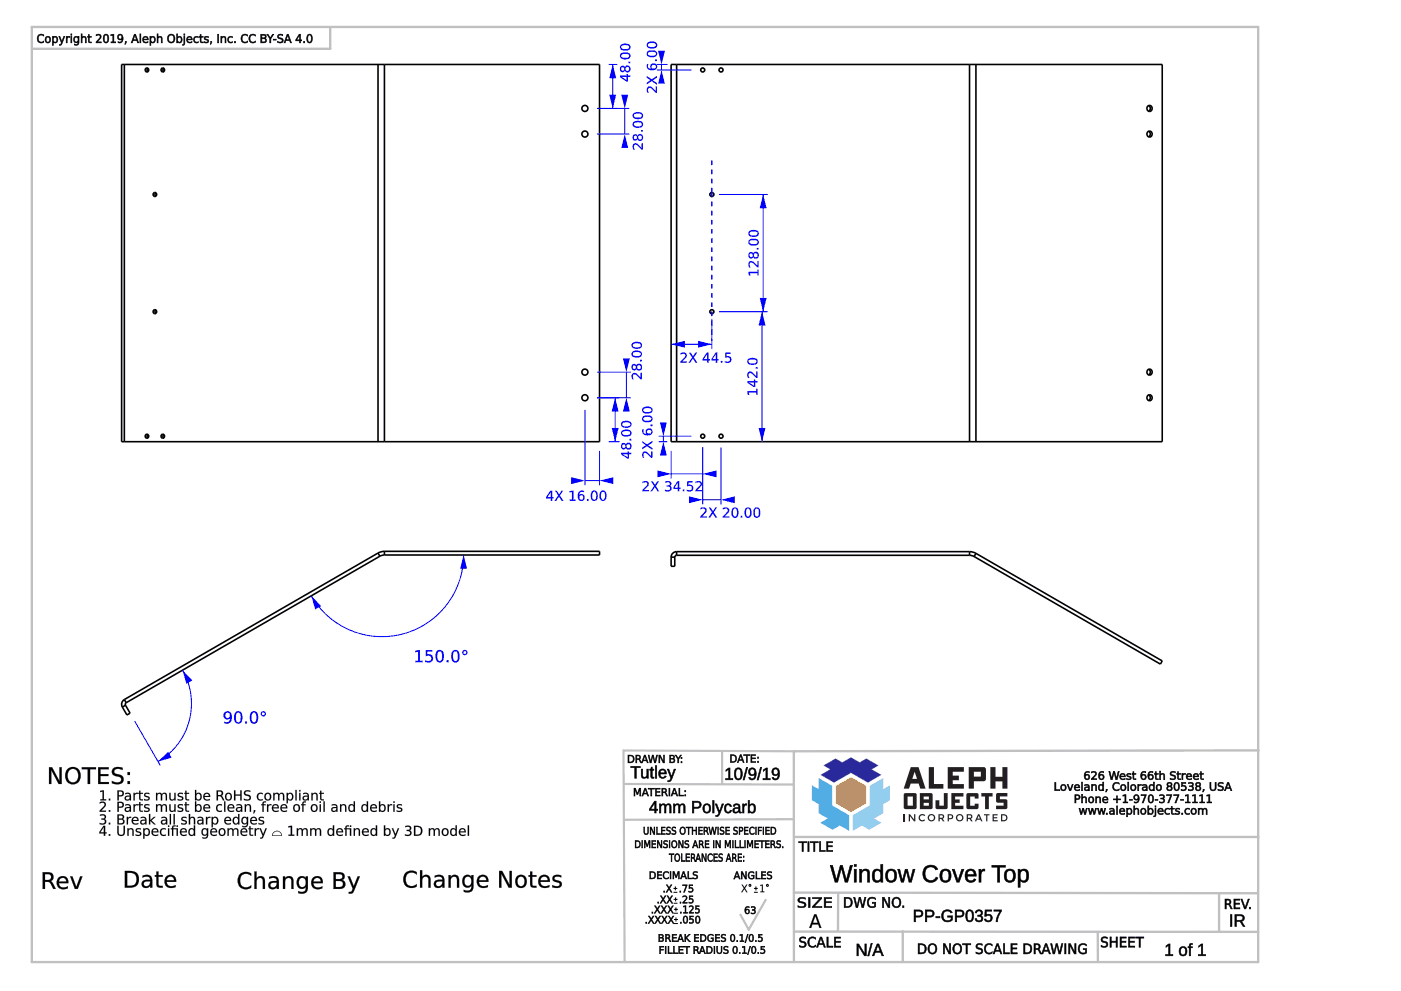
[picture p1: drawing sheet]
<svg xmlns="http://www.w3.org/2000/svg" width="420mm" height="297mm" viewBox="0 0 420 297" stroke-linecap="round" stroke-linejoin="round" font-family="sans-serif">
<g fill="none" stroke="#000" stroke-width=".48">
<path d="M37.3 19.3h-.8v113.1h.8M37.3 19.3v113.1M37.3 19.3h76.1M113.4 19.3h1.9M113.4 19.3v113.1M115.3 19.3v113.1M115.3 19.3h64.5v113.1h-64.5M202.9 19.3h-1.6v113.1h1.6M202.9 19.3h87.9M202.9 19.3v113.1M290.8 19.3h1.9M290.8 19.3v113.1"/>
<path d="M292.7 19.3h55.9v113.1h-55.9M292.7 19.3v113.1M44.3 20.5l-.2 .5 .2 .5M49.1 20.5l-.2 .5 .2 .5M344.5 31.6a.96 .96 0 0 1 0 1.7M344.5 39.3a.96 .96 0 0 1 0 1.7M46.7 57.8l-.2 .5 .2 .5M46.7 92.9l-.2 .5 .2 .5M344.5 110.7a.96 .96 0 0 1 0 1.7M344.5 118.4a.96 .96 0 0 1 0 1.7M37.3 132.4h76.1M44.3 130.2l-.2 .5 .2 .6"/>
<path d="M49.1 130.2l-.2 .5 .2 .6M113.4 132.4h1.9M202.9 132.4h87.9M290.8 132.4h1.9M113.4 165.8l.5 .9M113.4 165.8l-76.1 43.9M113.9 166.7l-76.1 43.9M115.3 166.4l-1.4 .3M115.3 165.3l-1.9 .5M115.3 165.3v1.1M115.3 165.3h64.5v1.1h-64.5M201.3 167h1.1"/>
<path d="M201.3 167v2.7h1.1v-2.7M202.9 166.4l-.5 .6M202.9 165.3l-1.2 .5-.4 1.2M202.9 165.3v1.1M202.9 166.4h87.9M202.9 165.3h87.9M290.8 166.4l1.3 .4M290.8 165.3l1.9 .6M290.8 165.3v1.1M292.7 165.9l-.6 .9M292.7 165.9l55.9 32.2-.6 1-55.9-32.3M37.3 209.7l-.8 1 .2 1.2"/>
<path d="M37.3 209.7l.5 .9M37.6 211.4l-.9 .5M37.6 211.4l1.4 2.4-.9 .5-1.4-2.4M37.8 210.6l-.2 .8"/>
<circle cx="44.1" cy="21" r=".57"/>
<circle cx="48.8" cy="21" r=".57"/>
<circle cx="175.4" cy="32.5" r=".91"/>
<circle cx="210.7" cy="21" r=".6"/>
<circle cx="216.2" cy="21" r=".6"/>
<circle cx="344.7" cy="32.5" r=".86"/>
<circle cx="46.4" cy="58.3" r=".57"/>
<circle cx="175.4" cy="40.2" r=".91"/>
<circle cx="213.5" cy="58.3" r=".6"/>
<circle cx="344.7" cy="40.2" r=".86"/>
<circle cx="46.4" cy="93.5" r=".57"/>
<circle cx="213.5" cy="93.4" r=".6"/>
<circle cx="175.4" cy="111.5" r=".91"/>
<circle cx="175.4" cy="119.2" r=".91"/>
<circle cx="344.7" cy="111.6" r=".86"/>
<circle cx="344.7" cy="119.3" r=".86"/>
<circle cx="44.1" cy="130.8" r=".57"/>
<circle cx="48.8" cy="130.8" r=".57"/>
<circle cx="210.7" cy="130.7" r=".6"/>
<circle cx="216.2" cy="130.7" r=".6"/>
</g>
<path d="M139 166.4a24.5 24.5 0 0 1-18.1 23.6 24.5 24.5 0 0 1-27.5-11.4" fill="none" stroke="#00f" stroke-width=".3"/>
<g fill="#00f">
<path d="M93.4 178.6l2.9 3-1.8 1.1z"/>
<path d="M139 166.4l1.1 4.1h-2.1z"/>
<path d="M124.6 195.1l1.3-.2v3.2h.8v.4h-2.1v-.4h.8v-2.8l-.8 .2zM127.7 194.9h1.9v.4h-1.5v.9a1.3 1.3 0 0 1 1.8 1.4 1.3 1.3 0 0 1-2 .9l-.4-.1v-.5l.3 .1a.93 .93 0 0 0 1.3 0 .93 .93 0 0 0 .1-1.3 .93 .93 0 0 0-1.3-.1l-.2 .1zM131.5 195.4a2.45 2.45 0 0 0 .1 2.7 1.03 1.03 0 0 0 1-1.4 .95 .95 0 0 0-.1-1.1 .95 .95 0 0 0-1-.2zM131.1 195.1a1.23 1.23 0 0 1 1.4-.1 1.23 1.23 0 0 1 .6 1.3 1.72 1.72 0 0 1-1.2 2.3 1.85 1.85 0 0 1-1.2-2.7zM134 197.9h.5v.6h-.5zM136.2 195.4a2.45 2.45 0 0 0 .2 2.7 1.03 1.03 0 0 0 .9-1.4 .95 .95 0 0 0-.1-1.1 .95 .95 0 0 0-1-.2zM135.8 195.1a1.23 1.23 0 0 1 1.4-.1 1.23 1.23 0 0 1 .6 1.3 1.72 1.72 0 0 1-1.2 2.3 1.85 1.85 0 0 1-1.2-2.7zM138.9 195.6a.5 .5 0 0 0 1 0 .5 .5 0 0 0-1 0zM138.6 195.6a.8 .8 0 0 1 1.6 0 .8 .8 0 0 1-1.6 0z"/>
<path d="M124.5 195l1.4-.1v3.2h.8v.4h-2.1v-.4h.8v-2.7l-.9 .1zM124.6 195.1v.4l.8-.2v2.8h-.8v.4h2.1v-.4h-.8v-3.2zM127.7 194.9h1.9v.4h-1.5v.9a1.3 1.3 0 0 1 1.8 1.2 1.3 1.3 0 0 1-1.9 1.1l-.5-.1v-.5a.98 .98 0 0 0 1.3 .1 .98 .98 0 0 0 .3-1.2l-.6-.3-.8 .2zM127.7 194.9v1.8a.92 .92 0 0 1 1.5 .1 .92 .92 0 0 1-.7 1.4l-1-.3v.5a1.39 1.39 0 0 0 1.8-.2 1.39 1.39 0 0 0 .2-1.7l-.7-.3h-.7v-.9h1.5v-.4zM131.5 195.4l-.3 .6a1.72 1.72 0 0 0 .7 2.1 1.86 1.86 0 0 0 .5-2.5l-.3-.3zM131.4 195.4a.82 .82 0 0 1 1 0 .82 .82 0 0 1 .2 .9 1.27 1.27 0 0 1-1 1.9 2.35 2.35 0 0 1-.2-2.8zM131.1 195.1a1.25 1.25 0 0 1 1.4-.1 1.25 1.25 0 0 1 .6 1.3 1.74 1.74 0 0 1-1.2 2.3 1.87 1.87 0 0 1-1.2-2.7zM131.1 195.1a2.35 2.35 0 0 0 .5 3.4 1.36 1.36 0 0 0 1.5-1.8 1.31 1.31 0 0 0-.4-1.5 1.31 1.31 0 0 0-1.6-.1zM133.9 197.8h.6v.7h-.6zM134 197.9v.6h.5v-.6zM136.2 195.4l-.3 .6a1.72 1.72 0 0 0 .7 2.1 1.86 1.86 0 0 0 .5-2.5l-.3-.3zM136.1 195.4a.82 .82 0 0 1 1 0 .82 .82 0 0 1 .3 .9 1.27 1.27 0 0 1-1.1 1.9 2.35 2.35 0 0 1-.2-2.8zM135.8 195.1a1.25 1.25 0 0 1 1.4-.1 1.25 1.25 0 0 1 .6 1.3 1.74 1.74 0 0 1-1.2 2.3 1.87 1.87 0 0 1-1.2-2.7zM135.9 195.1a2.35 2.35 0 0 0 .4 3.4 1.36 1.36 0 0 0 1.5-1.8 1.31 1.31 0 0 0-.4-1.5 1.31 1.31 0 0 0-1.5-.1zM139 195.6a.44 .44 0 0 0 .8 0 .44 .44 0 0 0-.8 0zM138.9 195.6a.5 .5 0 0 1 1 0 .5 .5 0 0 1-1 0zM138.6 195.6a.8 .8 0 0 1 1.6 0 .8 .8 0 0 1-1.6 0zM138.6 195.6a.75 .75 0 0 0 1.5 0 .75 .75 0 0 0-1.5 0z"/>
</g>
<path d="M40.4 216.1l7.7 13.4M54.7 200.9a20 20 0 0 1-7.3 27.4" fill="none" stroke="#00f" stroke-width=".3"/>
<g fill="#00f">
<path d="M47.4 228.3l3-3 1.1 1.8z"/>
<path d="M54.7 200.9l3 3-1.8 1.1z"/>
<path d="M67.4 213.5a1.36 1.36 0 0 1 1.7-.1 1.36 1.36 0 0 1 .4 1.7 1.58 1.58 0 0 1-.6 1.5 1.58 1.58 0 0 1-1.6 .2v-.5a1.13 1.13 0 0 0 1.2 .1 1.13 1.13 0 0 0 .5-1.2 1.19 1.19 0 0 1-1.7 .1 1.19 1.19 0 0 1 .1-1.8zM67.5 214.5a.8 .8 0 0 0 1.5 0 .8 .8 0 0 0-1.5 0zM71 213.7a2.45 2.45 0 0 0 .2 2.8 1.03 1.03 0 0 0 1-1.4 .95 .95 0 0 0-.1-1.1 .95 .95 0 0 0-1.1-.3zM70.7 213.5a1.23 1.23 0 0 1 1.4-.1 1.23 1.23 0 0 1 .6 1.2 1.72 1.72 0 0 1-1.3 2.3 1.85 1.85 0 0 1-1.1-2.7zM73.5 216.2h.6v.6h-.6zM75.7 213.7a2.45 2.45 0 0 0 .2 2.8 1.03 1.03 0 0 0 1-1.4 .95 .95 0 0 0-.1-1.1 .95 .95 0 0 0-1.1-.3zM75.4 213.5a1.23 1.23 0 0 1 1.4-.1 1.23 1.23 0 0 1 .6 1.2 1.72 1.72 0 0 1-1.2 2.3 1.85 1.85 0 0 1-1.2-2.7zM78.5 214a.46 .46 0 0 0 .9 0 .46 .46 0 0 0-.9 0zM78.2 214a.77 .77 0 0 1 1.5 0 .77 .77 0 0 1-1.5 0z"/>
<path d="M67.4 213.5a1.39 1.39 0 0 1 1.7-.1 1.39 1.39 0 0 1 .5 1.7 1.59 1.59 0 0 1-.7 1.5 1.59 1.59 0 0 1-1.6 .2v-.5a1.12 1.12 0 0 0 1.2 .1 1.12 1.12 0 0 0 .5-1.2h.1a1.21 1.21 0 0 1-1.8 .1 1.21 1.21 0 0 1 .1-1.8zM67.4 213.5a1.16 1.16 0 0 0-.1 1.8 1.16 1.16 0 0 0 1.8-.2 1.15 1.15 0 0 1-.5 1.3 1.15 1.15 0 0 1-1.3-.1v.5a1.63 1.63 0 0 0 1.8-.3 1.63 1.63 0 0 0 .4-1.9 1.25 1.25 0 0 0-.7-1.3 1.25 1.25 0 0 0-1.4 .2zM67.5 214.5a.77 .77 0 0 0 1.5 0 .77 .77 0 0 0-1.5 0zM67.4 214.5a.85 .85 0 0 1 1.7 0 .85 .85 0 0 1-1.7 0zM71 213.8l-.2 .6a1.72 1.72 0 0 0 .6 2.1 1.86 1.86 0 0 0 .6-2.5l-.3-.4zM71 213.7a.82 .82 0 0 1 1 .1 .82 .82 0 0 1 .2 .9 1.27 1.27 0 0 1-1 1.8 2.35 2.35 0 0 1-.2-2.8zM70.7 213.4a1.25 1.25 0 0 1 1.4-.1 1.25 1.25 0 0 1 .6 1.3 1.74 1.74 0 0 1-1.3 2.3 1.87 1.87 0 0 1-1.1-2.7zM70.7 213.5a2.35 2.35 0 0 0 .5 3.4 1.36 1.36 0 0 0 1.5-1.8 1.31 1.31 0 0 0-.4-1.6 1.31 1.31 0 0 0-1.6 0zM73.5 216.2h.6v.7h-.6zM73.5 216.2v.6h.6v-.6zM75.8 213.8l-.3 .6a1.72 1.72 0 0 0 .7 2.1 1.86 1.86 0 0 0 .5-2.5l-.3-.4zM75.7 213.7a.82 .82 0 0 1 1 .1 .82 .82 0 0 1 .2 .9 1.27 1.27 0 0 1-1 1.8 2.35 2.35 0 0 1-.2-2.8zM75.4 213.4a1.25 1.25 0 0 1 1.4-.1 1.25 1.25 0 0 1 .6 1.3 1.74 1.74 0 0 1-1.2 2.3 1.87 1.87 0 0 1-1.2-2.7zM75.4 213.5a2.35 2.35 0 0 0 .5 3.4 1.36 1.36 0 0 0 1.5-1.8 1.31 1.31 0 0 0-.4-1.6 1.31 1.31 0 0 0-1.6 0zM78.5 214a.45 .45 0 0 0 .9 0 .45 .45 0 0 0-.9 0zM78.5 214a.5 .5 0 0 1 1 0 .5 .5 0 0 1-1 0zM78.2 214a.8 .8 0 0 1 1.6 0 .8 .8 0 0 1-1.6 0zM78.2 214a.75 .75 0 0 0 1.5 0 .75 .75 0 0 0-1.5 0z"/>
</g>
<path d="M175.4 122.9v22.5M179.8 135.1v10.3M175.4 144.1h4.4" fill="none" stroke="#00f" stroke-width=".3"/>
<g fill="#00f">
<path d="M179.8 144.1l4.1-1.1v2.1z"/>
<path d="M171.3 143l4.1 1.1-4.1 1z"/>
<path d="M165.2 147.4l-1.1 1.6h1.1zM165.1 147.1h.5v1.9h.4v.4h-.4v.7h-.4v-.7h-1.4v-.4zM166.5 147.1h.4l.8 1.1 .7-1.1h.5l-1 1.4 1 1.6h-.4l-.9-1.3-.8 1.3h-.4l1-1.6zM170.8 147.2l1.1-.1v2.6h.7v.4h-1.7v-.4h.6v-2.2l-.7 .1zM173.7 149.1a.66 .66 0 0 0 1.3 0 .66 .66 0 0 0-1.3 0zM173.8 147.3l1-.2 .3 .1v.3a.94 .94 0 0 0-1 0 .94 .94 0 0 0-.4 1 1 1 0 0 1 1.5 .2 1 1 0 0 1-.6 1.5 1 1 0 0 1-1.3-.9l.1-1.3zM176 149.6h.5v.5h-.5zM177.9 147.5a1.65 1.65 0 0 0 .3 2.3 1.52 1.52 0 0 0 0-2.4zM177.7 147.2a1.24 1.24 0 0 1 1.4 .3 1.24 1.24 0 0 1 .1 1.4 1.03 1.03 0 0 1-1 1.2 1.03 1.03 0 0 1-1-1.2v-1zM180.5 147.5a1.65 1.65 0 0 0 .3 2.3 1.52 1.52 0 0 0 0-2.4zM180.3 147.2a1.24 1.24 0 0 1 1.4 .3 1.24 1.24 0 0 1 .2 1.4 1.03 1.03 0 0 1-1.1 1.2 1.03 1.03 0 0 1-1-1.2l.1-1z"/>
<path d="M165.2 147.4l-1 1.7 1-.1zM165.2 147.4v1.7h-1.1zM165.1 147.1h.5v1.9h.4v.4h-.4v.7h-.4v-.7h-1.4v-.4zM165.1 147.1l-1.3 1.9v.4h1.4v.7h.4v-.7h.4v-.4l-.4 .1v-2zM166.5 147.1h.4l.8 1.1 .7-1.1h.5l-1 1.4 1.1 1.6h-.5l-.9-1.3-.8 1.3h-.5l1.1-1.6zM166.5 147.1l1 1.4-1.1 1.6h.4l.8-1.3 .9 1.3h.4l-1-1.6 1-1.4h-.5l-.7 1.1-.8-1.1zM170.8 147.2l1.2-.1-.1 2.6h.7v.4h-1.7v-.4h.6v-2.2l-.7 .1zM170.8 147.2v.4l.8-.2v2.4l-.7-.1v.4h1.7v-.4l-.7 .1v-2.7zM173.7 149.1a.65 .65 0 0 0 1.3 0 .65 .65 0 0 0-1.3 0zM173.7 149.1a.68 .68 0 0 1 1.3 0 .68 .68 0 0 1-1.3 0zM173.8 147.3l.4-.3a.58 .58 0 0 1 .7 0 .58 .58 0 0 1 .3 .6l-.1-.1a.92 .92 0 0 0-1 0 .92 .92 0 0 0-.4 1 .9 .9 0 0 1 1.4-.1 1.07 1.07 0 0 1-.4 1.7 1.07 1.07 0 0 1-1.4-1.1v-1.1zM173.8 147.3a1.71 1.71 0 0 0 .5 2.8 .98 .98 0 0 0 1-1.3 .98 .98 0 0 0-1.7-.3 .96 .96 0 0 1 .4-1 .96 .96 0 0 1 1.1 0v-.3l-.3-.1zM176 149.6h.5v.5h-.5zM176 149.6v.5h.5v-.5zM177.9 147.5a1.64 1.64 0 0 0 .3 2.3 1.51 1.51 0 0 0 0-2.4zM177.9 147.5a.78 .78 0 0 1 .9 .1 .78 .78 0 0 1 .1 1 .78 .78 0 0 1-.1 .9 .78 .78 0 0 1-.9 .2 2.3 2.3 0 0 1 0-2.2zM177.6 147.2a1.26 1.26 0 0 1 1.5 .3 1.26 1.26 0 0 1 .2 1.5 1.05 1.05 0 0 1-1.1 1.2 1.05 1.05 0 0 1-1-1.2v-1.1zM177.7 147.2a2.06 2.06 0 0 0 .2 2.9 1.42 1.42 0 0 0 1.3-2.2l-.7-.8zM180.5 147.5a1.64 1.64 0 0 0 .3 2.3 1.51 1.51 0 0 0 0-2.4zM180.5 147.5a.78 .78 0 0 1 .9 .1 .78 .78 0 0 1 .1 1 .78 .78 0 0 1-.1 .9 .78 .78 0 0 1-.9 .2 2.3 2.3 0 0 1 0-2.2zM180.3 147.2a1.26 1.26 0 0 1 1.4 .3 1.26 1.26 0 0 1 .2 1.5 1.05 1.05 0 0 1-1.1 1.2 1.05 1.05 0 0 1-1-1.2v-1.1zM180.3 147.2a2.06 2.06 0 0 0 .2 2.9 1.42 1.42 0 0 0 1.3-2.2l-.7-.8z"/>
</g>
<path d="M179.1 119.2h6.8M184.5 119.2v13.2M182.5 132.4h3.4" fill="none" stroke="#00f" stroke-width=".3"/>
<g fill="#00f">
<path d="M183.5 128.3h2l-1 4.1z"/>
<path d="M184.5 119.2l1 4.1h-2z"/>
<path d="M186.7 136.1l1.6 1v-1zM186.3 135.7h2v-.4h.3v.4h.7v.4h-.7v1.4h-.4l-1.9-1.3zM187.9 133.7a.61 .61 0 0 0 1.2 0 .61 .61 0 0 0-1.2 0zM186.5 133a.71 .71 0 0 1 .7-.2 .71 .71 0 0 1 .5 .5 .93 .93 0 0 1 1.4-.4 .93 .93 0 0 1 .2 1.4 .82 .82 0 0 1-.9 .5 .82 .82 0 0 1-.7-.7 .8 .8 0 0 1-1.1 .5 .8 .8 0 0 1-.3-1.1zM186.5 133.8a.55 .55 0 0 0 1.1 0 .55 .55 0 0 0-1.1 0zM188.8 131.6h.5v.4h-.5zM186.7 129.5a.76 .76 0 0 0 .2 .9 .76 .76 0 0 0 .9 0 .76 .76 0 0 0 .9 0 .76 .76 0 0 0 .2-.9 2.29 2.29 0 0 0-2.2 0zM186.4 129.2a2.07 2.07 0 0 1 2.9 .3 1.44 1.44 0 0 1-2.2 1.3l-.8-.7zM186.7 126.8a.76 .76 0 0 0 .2 1 .76 .76 0 0 0 .9 0 .76 .76 0 0 0 .9 0 .76 .76 0 0 0 .2-1 2.29 2.29 0 0 0-2.2 0zM186.4 126.6a2.07 2.07 0 0 1 2.9 .3 1.44 1.44 0 0 1-2.2 1.3l-.8-.7z"/>
<path d="M186.7 136.1l1.6 1v-1zM186.6 136.1h1.7v1.1zM186.3 135.7h2l-.1-.4h.4v.4h.7v.4h-.7v1.4h-.4l-1.9-1.3zM186.3 135.7v.5l1.9 1.3h.4v-1.4h.7v-.4h-.7v-.4h-.3v.4zM187.9 133.7a.6 .6 0 0 0 1.2 0 .6 .6 0 0 0-1.2 0zM187.9 133.7a.63 .63 0 0 1 1.2 0 .63 .63 0 0 1-1.2 0zM186.4 133a.71 .71 0 0 1 .8-.2 .71 .71 0 0 1 .5 .5 .84 .84 0 0 1 .9-.6 .84 .84 0 0 1 .8 .7 .91 .91 0 0 1-.5 1.3 .91 .91 0 0 1-1.2-.6 .77 .77 0 0 1-.9 .6 .77 .77 0 0 1-.6-1zM186.5 133a.88 .88 0 0 0-.2 1.3 .88 .88 0 0 0 1.3 .1l.1-.3a.87 .87 0 0 0 1.2 .6 .87 .87 0 0 0 .4-1.3 .81 .81 0 0 0-.8-.7 .81 .81 0 0 0-.8 .7 .7 .7 0 0 0-.5-.6 .7 .7 0 0 0-.7 .2zM186.5 133.7a.55 .55 0 0 0 1.1 0 .55 .55 0 0 0-1.1 0zM186.5 133.8a.55 .55 0 0 1 1.1 0 .55 .55 0 0 1-1.1 0zM188.8 131.5h.5v.5h-.5zM188.8 131.6v.4h.5v-.4zM186.7 129.5a.74 .74 0 0 0 .2 .9 .74 .74 0 0 0 .9 0 .74 .74 0 0 0 .9 0 .74 .74 0 0 0 .2-.9 2.28 2.28 0 0 0-2.2 0zM186.7 129.4a1.66 1.66 0 0 1 2.4 .4 1.54 1.54 0 0 1-2.5 0zM186.4 129.2a2.09 2.09 0 0 1 2.9 .3 1.46 1.46 0 0 1-2.2 1.3l-.8-.7zM186.4 129.3a1.22 1.22 0 0 0 .3 1.3 1.22 1.22 0 0 0 1.5 .2 1.01 1.01 0 0 0 1.1-1 1.01 1.01 0 0 0-1.1-1l-1.1 .1zM186.7 126.9a.74 .74 0 0 0 .2 .9 .74 .74 0 0 0 .9 0 .74 .74 0 0 0 .9-.1 .74 .74 0 0 0 .2-.8 2.28 2.28 0 0 0-2.2 0zM186.7 126.8a1.66 1.66 0 0 1 2.4 .4 1.54 1.54 0 0 1-2.5 0zM186.4 126.6a2.09 2.09 0 0 1 2.9 .3 1.46 1.46 0 0 1-2.2 1.3l-.8-.7zM186.4 126.6a1.22 1.22 0 0 0 .3 1.4 1.22 1.22 0 0 0 1.5 .2 1.01 1.01 0 0 0 1.1-1 1.01 1.01 0 0 0-1.1-1h-1.1z"/>
</g>
<path d="M179.1 119.2h10.1M179.1 111.5h10.1M187.8 111.5v7.7" fill="none" stroke="#00f" stroke-width=".3"/>
<g fill="#00f">
<path d="M187.8 119.2l1.1 4.1h-2.1z"/>
<path d="M186.8 107.4h2.1l-1.1 4.1z"/>
<path d="M189.6 112.1a1.68 1.68 0 0 1 2.3 .9l.2 .2v-1.4h.4v1.9h-.4l-1-1.1a.74 .74 0 0 0-1.2-.3 .74 .74 0 0 0 0 1.2l.1 .2h-.4l-.1-.5zM191 110a.65 .65 0 0 0 1.3 0 .65 .65 0 0 0-1.3 0zM189.6 109.3a.71 .71 0 0 1 .7-.2 .71 .71 0 0 1 .6 .5 .93 .93 0 0 1 1.3-.4 .93 .93 0 0 1 .2 1.4 .82 .82 0 0 1-.8 .5 .82 .82 0 0 1-.7-.6 .8 .8 0 0 1-1.1 .4 .8 .8 0 0 1-.4-1.1zM189.7 110.1a.53 .53 0 0 0 1 0 .53 .53 0 0 0-1 0zM192 107.9h.5v.4h-.5zM189.9 105.8a.76 .76 0 0 0 .1 .9 .76 .76 0 0 0 1 .1 .76 .76 0 0 0 .9-.1 .76 .76 0 0 0 .2-.9 2.29 2.29 0 0 0-2.2 0zM189.6 105.6a2.07 2.07 0 0 1 2.9 .2 1.44 1.44 0 0 1-2.2 1.3l-.8-.7zM189.9 103.2a.76 .76 0 0 0 .1 .9 .76 .76 0 0 0 1 0 .76 .76 0 0 0 .9 0 .76 .76 0 0 0 .2-.9 2.29 2.29 0 0 0-2.2 0zM189.6 102.9a2.07 2.07 0 0 1 2.9 .3 1.44 1.44 0 0 1-2.2 1.3l-.8-.7z"/>
<path d="M189.6 112.1a1.52 1.52 0 0 1 2.1 .6l.4 .5v-1.5h.4v2a.81 .81 0 0 1-1-.6l-.3-.3a.73 .73 0 0 0-.9-.5 .73 .73 0 0 0-.4 1l.2 .4h-.5l-.2-.9zM189.7 112.1l-.3 .9 .2 .7h.4l-.1-.2a.73 .73 0 0 1-.1-1.1 .73 .73 0 0 1 1.2 .1l1.1 1.2h.4v-1.9h-.4v1.4l-1.1-1.1a.92 .92 0 0 0-1.3 0zM191.1 110a.6 .6 0 0 0 1.2 0 .6 .6 0 0 0-1.2 0zM191 110a.65 .65 0 0 1 1.3 0 .65 .65 0 0 1-1.3 0zM189.6 109.3a.71 .71 0 0 1 .7-.2 .71 .71 0 0 1 .6 .5 .84 .84 0 0 1 .8-.6 .84 .84 0 0 1 .8 .7 .91 .91 0 0 1-.4 1.3 .91 .91 0 0 1-1.2-.5 .77 .77 0 0 1-1 .5 .77 .77 0 0 1-.5-.9zM189.6 109.4a.88 .88 0 0 0-.1 1.2 .88 .88 0 0 0 1.2 .1l.2-.3a.87 .87 0 0 0 1.1 .6 .87 .87 0 0 0 .5-1.3 .81 .81 0 0 0-.8-.7 .81 .81 0 0 0-.8 .7 .7 .7 0 0 0-.5-.6 .7 .7 0 0 0-.8 .3zM189.7 110.1a.52 .52 0 0 0 1 0 .52 .52 0 0 0-1 0zM189.7 110.1a.55 .55 0 0 1 1.1 0 .55 .55 0 0 1-1.1 0zM191.9 107.9h.6v.4h-.6zM192 107.9v.4h.5v-.4zM189.9 105.8a.74 .74 0 0 0 .2 .9 .74 .74 0 0 0 .9 0 .74 .74 0 0 0 .9 0 .74 .74 0 0 0 .2-.9 2.28 2.28 0 0 0-2.2 0zM189.9 105.8a1.66 1.66 0 0 1 2.3 .3 1.54 1.54 0 0 1-2.5 0zM189.6 105.5a2.09 2.09 0 0 1 2.9 .3 1.46 1.46 0 0 1-2.2 1.3l-.9-.7zM189.6 105.6a1.22 1.22 0 0 0 .3 1.4 1.22 1.22 0 0 0 1.4 .1 1.01 1.01 0 0 0 1.2-1 1.01 1.01 0 0 0-1.2-1l-1 .1zM189.9 103.2a.74 .74 0 0 0 .2 .9 .74 .74 0 0 0 .9 0 .74 .74 0 0 0 .9 0 .74 .74 0 0 0 .2-.9 2.28 2.28 0 0 0-2.2 0zM189.9 103.1a1.66 1.66 0 0 1 2.3 .4 1.54 1.54 0 0 1-2.5 0zM189.6 102.9a2.09 2.09 0 0 1 2.9 .3 1.46 1.46 0 0 1-2.2 1.3l-.9-.7zM189.6 103a1.22 1.22 0 0 0 .3 1.3 1.22 1.22 0 0 0 1.4 .2 1.01 1.01 0 0 0 1.2-1 1.01 1.01 0 0 0-1.2-1l-1 .1z"/>
</g>
<path d="M182.5 19.3h2.6M183.8 19.3v13.2M179.1 32.5h6" fill="none" stroke="#00f" stroke-width=".3"/>
<g fill="#00f">
<path d="M183.8 19.3l1 4.1h-2.1z"/>
<path d="M182.7 28.4h2.1l-1 4.1z"/>
<path d="M186.3 23l1.6 1.1v-1.1zM186 22.6h1.9v-.4h.4v.4h.7v.4h-.7v1.4h-.4l-1.9-1.3zM187.6 20.7a.61 .61 0 0 0 1.2 0 .61 .61 0 0 0-1.2 0zM186.1 20a.71 .71 0 0 1 .8-.3 .71 .71 0 0 1 .5 .6 .93 .93 0 0 1 1.4-.5 .93 .93 0 0 1 .1 1.4 .82 .82 0 0 1-.8 .5 .82 .82 0 0 1-.7-.6 .8 .8 0 0 1-1.1 .5 .8 .8 0 0 1-.3-1.2zM186.2 20.7a.55 .55 0 0 0 1.1 0 .55 .55 0 0 0-1.1 0zM188.5 18.5h.5v.4h-.5zM186.4 16.4a.76 .76 0 0 0 .2 .9 .76 .76 0 0 0 .9 .1 .76 .76 0 0 0 .9-.1 .76 .76 0 0 0 .2-.9 2.29 2.29 0 0 0-2.2 0zM186.1 16.2a2.07 2.07 0 0 1 2.9 .2 1.44 1.44 0 0 1-2.2 1.3l-.8-.6zM186.4 13.8a.76 .76 0 0 0 .2 .9 .76 .76 0 0 0 .9 .1 .76 .76 0 0 0 .9-.1 .76 .76 0 0 0 .2-.9 2.29 2.29 0 0 0-2.2 0zM186.1 13.6a2.07 2.07 0 0 1 2.9 .2 1.44 1.44 0 0 1-2.2 1.3l-.8-.7z"/>
<path d="M186.4 23l1.5 1.1v-1.1zM186.3 23h1.7v1.1zM186 22.6h1.9v-.4h.4v.4h.7v.5l-.7-.1v1.4h-.4l-1.9-1.2zM186 22.6v.5l1.9 1.3h.4v-1.4h.7v-.4l-.7 .1v-.5h-.4l.1 .5zM187.6 20.7a.6 .6 0 0 0 1.2 0 .6 .6 0 0 0-1.2 0zM187.5 20.7a.65 .65 0 0 1 1.3 0 .65 .65 0 0 1-1.3 0zM186.1 20a.71 .71 0 0 1 .8-.3 .71 .71 0 0 1 .5 .6 .84 .84 0 0 1 .9-.7 .84 .84 0 0 1 .7 .8 .91 .91 0 0 1-.4 1.2 .91 .91 0 0 1-1.2-.5 .77 .77 0 0 1-1 .5 .77 .77 0 0 1-.5-.9zM186.2 20a.88 .88 0 0 0-.2 1.2 .88 .88 0 0 0 1.2 .2l.2-.4a.87 .87 0 0 0 1.2 .6 .87 .87 0 0 0 .4-1.2 .81 .81 0 0 0-.8-.8 .81 .81 0 0 0-.8 .8 .7 .7 0 0 0-.5-.6 .7 .7 0 0 0-.7 .2zM186.2 20.7a.55 .55 0 0 0 1.1 0 .55 .55 0 0 0-1.1 0zM186.2 20.7a.55 .55 0 0 1 1.1 0 .55 .55 0 0 1-1.1 0zM188.5 18.5h.5v.4h-.5zM188.5 18.5v.4h.5v-.4zM186.4 16.4a.74 .74 0 0 0 .2 .9 .74 .74 0 0 0 .9 .1 .74 .74 0 0 0 .9-.1 .74 .74 0 0 0 .2-.9 2.28 2.28 0 0 0-2.2 0zM186.4 16.4a1.66 1.66 0 0 1 2.4 .3 1.54 1.54 0 0 1-2.6 0zM186.1 16.2a2.09 2.09 0 0 1 2.9 .2 1.46 1.46 0 0 1-2.2 1.3l-.8-.6zM186.1 16.2a1.22 1.22 0 0 0 .3 1.4 1.22 1.22 0 0 0 1.4 .1 1.01 1.01 0 0 0 1.2-1 1.01 1.01 0 0 0-1.2-1l-1 .1zM186.4 13.8a.74 .74 0 0 0 .2 .9 .74 .74 0 0 0 .9 0 .74 .74 0 0 0 .9 0 .74 .74 0 0 0 .2-.9 2.28 2.28 0 0 0-2.2 0zM186.4 13.8a1.66 1.66 0 0 1 2.4 .3 1.54 1.54 0 0 1-2.6 0zM186.1 13.5a2.09 2.09 0 0 1 2.9 .3 1.46 1.46 0 0 1-2.2 1.3l-.8-.7zM186.1 13.6a1.22 1.22 0 0 0 .3 1.4 1.22 1.22 0 0 0 1.4 .1 1.01 1.01 0 0 0 1.2-1 1.01 1.01 0 0 0-1.2-1l-1 .1z"/>
</g>
<path d="M179.1 32.5h9.6M187.4 32.5v7.7M179.1 40.2h9.6" fill="none" stroke="#00f" stroke-width=".3"/>
<g fill="#00f">
<path d="M186.3 28.4h2.1l-1 4.1z"/>
<path d="M187.4 40.2l1 4.1h-2.1z"/>
<path d="M190 43.2a1.68 1.68 0 0 1 2.2 .9l.2 .2v-1.4h.4v1.9h-.4l-1-1a.74 .74 0 0 0-1.1-.3 .74 .74 0 0 0 0 1.1v.2h-.4l-.1-.5zM191.4 41.2a.61 .61 0 0 0 1.2 0 .61 .61 0 0 0-1.2 0zM189.9 40.5a.71 .71 0 0 1 .8-.2 .71 .71 0 0 1 .5 .5 .93 .93 0 0 1 1.4-.5 .93 .93 0 0 1 .1 1.5 .82 .82 0 0 1-.8 .4 .82 .82 0 0 1-.7-.6 .8 .8 0 0 1-1.1 .5 .8 .8 0 0 1-.3-1.2zM190 41.2a.55 .55 0 0 0 1.1 0 .55 .55 0 0 0-1.1 0zM192.3 39h.5v.4h-.5zM190.2 36.9a.76 .76 0 0 0 .2 .9 .76 .76 0 0 0 .9 .1 .76 .76 0 0 0 .9-.1 .76 .76 0 0 0 .2-.9 2.29 2.29 0 0 0-2.2 0zM189.9 36.7a2.07 2.07 0 0 1 2.9 .3 1.44 1.44 0 0 1-2.2 1.2l-.8-.6zM190.2 34.3a.76 .76 0 0 0 .2 .9 .76 .76 0 0 0 .9 .1 .76 .76 0 0 0 .9-.1 .76 .76 0 0 0 .2-.9 2.29 2.29 0 0 0-2.2 0zM189.9 34.1a2.07 2.07 0 0 1 2.9 .2 1.44 1.44 0 0 1-2.2 1.3l-.8-.6z"/>
<path d="M189.9 43.2a1.52 1.52 0 0 1 2.1 .7l.4 .4v-1.4h.4v1.9a.81 .81 0 0 1-1-.6l-.4-.4a.72 .72 0 0 0-1.1-.3 .72 .72 0 0 0 0 1.1l.1 .2h-.5l-.1-.4zM190 43.2l-.2 .9 .1 .7h.4l-.1-.1a.73 .73 0 0 1 0-1.2 .73 .73 0 0 1 1.1 .2l1.1 1.1h.4v-1.9h-.4l.1 1.5-1.2-1.1a.92 .92 0 0 0-1.3-.1zM191.4 41.2a.6 .6 0 0 0 1.2 0 .6 .6 0 0 0-1.2 0zM191.3 41.2a.65 .65 0 0 1 1.3 0 .65 .65 0 0 1-1.3 0zM189.9 40.5a.71 .71 0 0 1 .8-.3 .71 .71 0 0 1 .5 .6 .84 .84 0 0 1 .9-.7 .84 .84 0 0 1 .7 .8 .91 .91 0 0 1-.4 1.3 .91 .91 0 0 1-1.2-.6 .77 .77 0 0 1-1 .6 .77 .77 0 0 1-.5-1zM190 40.5a.88 .88 0 0 0-.2 1.2 .88 .88 0 0 0 1.2 .2l.2-.4a.87 .87 0 0 0 1.2 .7 .87 .87 0 0 0 .4-1.3 .81 .81 0 0 0-.8-.7 .81 .81 0 0 0-.8 .7 .7 .7 0 0 0-.5-.6 .7 .7 0 0 0-.7 .2zM190 41.2a.52 .52 0 0 0 1 0 .52 .52 0 0 0-1 0zM190 41.2a.55 .55 0 0 1 1.1 0 .55 .55 0 0 1-1.1 0zM192.3 39h.5v.5h-.5zM192.3 39v.4h.5v-.4zM190.2 36.9a.74 .74 0 0 0 .2 .9 .74 .74 0 0 0 .9 .1 .74 .74 0 0 0 .9-.1 .74 .74 0 0 0 .2-.9 2.28 2.28 0 0 0-2.2 0zM190.2 36.9a1.66 1.66 0 0 1 2.3 .4 1.54 1.54 0 0 1-2.5 0zM189.9 36.7a2.09 2.09 0 0 1 2.9 .3 1.46 1.46 0 0 1-2.2 1.3l-.8-.7zM189.9 36.7a1.22 1.22 0 0 0 .3 1.4 1.22 1.22 0 0 0 1.4 .2 1.01 1.01 0 0 0 1.2-1 1.01 1.01 0 0 0-1.2-1h-1zM190.2 34.3a.74 .74 0 0 0 .2 .9 .74 .74 0 0 0 .9 .1 .74 .74 0 0 0 .9-.1 .74 .74 0 0 0 .2-.9 2.28 2.28 0 0 0-2.2 0zM190.2 34.3a1.66 1.66 0 0 1 2.3 .4 1.54 1.54 0 0 1-2.5 0zM189.9 34.1a2.09 2.09 0 0 1 2.9 .2 1.46 1.46 0 0 1-2.2 1.3l-.8-.6zM189.9 34.1a1.22 1.22 0 0 0 .3 1.4 1.22 1.22 0 0 0 1.4 .2 1.01 1.01 0 0 0 1.2-1 1.01 1.01 0 0 0-1.2-1h-1z"/>
</g>
<path d="M197.6 132.4h2.6M197.6 130.7h9.8M198.9 130.7v1.7" fill="none" stroke="#00f" stroke-width=".3"/>
<g fill="#00f">
<path d="M198.9 132.4l1.1 4.1h-2.1z"/>
<path d="M197.9 126.6h2.1l-1.1 4.1z"/>
<path d="M192.8 135.6a1.68 1.68 0 0 1 2.2 .9l.3 .2v-1.4h.3v1.9h-.3l-1.1-1a.74 .74 0 0 0-1.1-.3 .74 .74 0 0 0 0 1.1l.1 .2h-.4l-.2-.5zM192.6 132.3l1.5 .9 1.5-1v.4l-1.2 .9 1.2 .8v.5l-1.6-1.1-1.4 .9v-.4l1.1-.7-1.1-.8zM194 129.4a.66 .66 0 0 0 1.3 0 .66 .66 0 0 0-1.3 0zM192.7 128.6h.4a.94 .94 0 0 0-.1 1.1 .94 .94 0 0 0 1 .4 1 1 0 0 1 .3-1.6 1 1 0 0 1 1.4 .6 1 1 0 0 1-.9 1.3 1.46 1.46 0 0 1-1.7-.1 1.46 1.46 0 0 1-.4-1.7zM195.1 127.3h.5v.4h-.5zM193 125.2a.76 .76 0 0 0 .2 .9 .76 .76 0 0 0 .9 .1 .76 .76 0 0 0 1-.1 .76 .76 0 0 0 .1-.9 2.29 2.29 0 0 0-2.2 0zM192.7 125a2.07 2.07 0 0 1 2.9 .2 1.44 1.44 0 0 1-2.1 1.3l-.9-.7zM193 122.6a.76 .76 0 0 0 .2 .9 .76 .76 0 0 0 .9 0 .76 .76 0 0 0 1 0 .76 .76 0 0 0 .1-.9 2.29 2.29 0 0 0-2.2 0zM192.7 122.3a2.07 2.07 0 0 1 2.9 .3 1.44 1.44 0 0 1-2.1 1.3l-.9-.7z"/>
<path d="M192.8 135.6a1.52 1.52 0 0 1 2.1 .7l.4 .4v-1.4h.3v1.9a.81 .81 0 0 1-1-.6l-.2-.2a.73 .73 0 0 0-1-.6 .73 .73 0 0 0-.3 1.1l.1 .3h-.4l-.2-.9zM192.8 135.6l-.2 .9 .2 .7h.4l-.1-.2a.73 .73 0 0 1-.1-1.1 .73 .73 0 0 1 1.1 .2l1.2 1.1h.3v-1.9h-.3v1.5l-1.1-1.1a.92 .92 0 0 0-1.4-.1zM192.6 132.2l1.5 1 1.5-1v.5l-1.2 .8 1.2 .8v.5l-1.6-1.1-1.4 1v-.5l1.1-.7-1.1-.8zM192.6 132.3v.4l1.2 .8-1.2 .7v.4l1.4-.9 1.6 1.1v-.5l-1.3-.8 1.3-.9v-.4l-1.5 1.1zM194 129.4a.65 .65 0 0 0 1.3 0 .65 .65 0 0 0-1.3 0zM193.9 129.4a.7 .7 0 0 1 1.4 0 .7 .7 0 0 1-1.4 0zM192.7 128.6h.4a.92 .92 0 0 0 0 1 .92 .92 0 0 0 .9 .5 .91 .91 0 0 1 .1-1.6 1.07 1.07 0 0 1 1.6 .7 1.07 1.07 0 0 1-1.2 1.3 1.4 1.4 0 0 1-1.6-.3 1.4 1.4 0 0 1-.2-1.6zM192.7 128.6a1.44 1.44 0 0 0 .4 1.7 1.44 1.44 0 0 0 1.7 .1 .99 .99 0 0 0 .9-1.3 .99 .99 0 0 0-1.4-.5 .99 .99 0 0 0-.2 1.5 .96 .96 0 0 1-1.1-.4 .96 .96 0 0 1 .1-1.1zM195.1 127.3h.5v.4h-.5zM195.1 127.3v.4h.5v-.4zM193 125.2a.74 .74 0 0 0 .2 .9 .74 .74 0 0 0 .9 0 .74 .74 0 0 0 .9 0 .74 .74 0 0 0 .2-.9 2.28 2.28 0 0 0-2.2 0zM193 125.2a1.66 1.66 0 0 1 2.4 .3 1.54 1.54 0 0 1-2.5 0zM192.7 125a2.09 2.09 0 0 1 3 .2 1.46 1.46 0 0 1-2.2 1.3l-.9-.6zM192.8 125a1.22 1.22 0 0 0 .3 1.4 1.22 1.22 0 0 0 1.4 .1 1.01 1.01 0 0 0 1.2-1 1.01 1.01 0 0 0-1.2-1l-1 .1zM193 122.6a.74 .74 0 0 0 .2 .9 .74 .74 0 0 0 .9 0 .74 .74 0 0 0 .9 0 .74 .74 0 0 0 .2-.9 2.28 2.28 0 0 0-2.2 0zM193 122.6a1.66 1.66 0 0 1 2.4 .3 1.54 1.54 0 0 1-2.5 0zM192.7 122.3a2.09 2.09 0 0 1 3 .3 1.46 1.46 0 0 1-2.2 1.3l-.9-.7zM192.8 122.4a1.22 1.22 0 0 0 .3 1.4 1.22 1.22 0 0 0 1.4 .1 1.01 1.01 0 0 0 1.2-1 1.01 1.01 0 0 0-1.2-1l-1 .1z"/>
</g>
<path d="M201.3 135.1v8.3M210.7 134.1v9.3M201.3 142h9.4" fill="none" stroke="#00f" stroke-width=".3"/>
<g fill="#00f">
<path d="M197.1 141l4.2 1-4.2 1.1z"/>
<path d="M210.7 142l4.2-1v2.1z"/>
<path d="M192.7 144.4l.1-.1a1.06 1.06 0 0 1 1.6 .3 1.06 1.06 0 0 1-.5 1.5l-.7 .8h1.4v.3h-1.9v-.3l1-1a.74 .74 0 0 0 .3-1.2 .74 .74 0 0 0-1.2 0l-.1 .1zM195.2 144.2h.5l.7 1.2 .8-1.2h.4l-1 1.5 1.1 1.5h-.5l-.8-1.2-.9 1.2h-.4l1.1-1.6zM199.5 144.3l.3-.1a.9 .9 0 0 1 1.2 .1 .9 .9 0 0 1 .1 1.2l-.3 .1a.92 .92 0 0 1 .5 1.3 .92 .92 0 0 1-1.3 .4l-.6-.1v-.4a.84 .84 0 0 0 1.1 .2 .84 .84 0 0 0 .4-.9l-1-.3v-.3h.4a.55 .55 0 0 0 .6-.8 .55 .55 0 0 0-1-.1l-.4 .1zM203.3 144.6l-1 1.6h1zM203.2 144.2h.5v2h.4v.3h-.4v.7h-.4v-.7h-1.4v-.4zM204.8 146.7h.4v.5h-.4zM206.1 144.2h1.6v.4h-1.2v.7a1.1 1.1 0 0 1 1.4 1.2 1.1 1.1 0 0 1-1.7 .7h-.2v-.4a.83 .83 0 0 0 1.1 .1 .83 .83 0 0 0 .2-1.1l-.5-.2-.7 .2zM208.6 144.4l.2-.1a1.06 1.06 0 0 1 1.5 .3 1.06 1.06 0 0 1-.5 1.5l-.7 .8h1.4v.3h-1.9v-.3l1-1a.74 .74 0 0 0 .3-1.2 .74 .74 0 0 0-1.1 0l-.2 .1z"/>
<path d="M192.7 144.4a1.07 1.07 0 0 1 1.4-.1 1.07 1.07 0 0 1 .1 1.5l-1 1.1h1.4v.4h-1.9a.81 .81 0 0 1 .6-1.1l.4-.4a.72 .72 0 0 0 .3-1.1 .72 .72 0 0 0-1.1 0l-.2 .1zM192.7 144.4v.4l.1-.1a.73 .73 0 0 1 1.2-.1 .73 .73 0 0 1-.2 1.1l-1.1 1.2v.3h1.9v-.3h-1.5l1.1-1.1a.99 .99 0 0 0 .1-1.4 .99 .99 0 0 0-1.4 0zM195.2 144.2h.5l.7 1.2 .8-1.2h.4l-1 1.5 1.1 1.6h-.5l-.8-1.3-.8 1.3h-.5l1.1-1.7zM195.2 144.2l1 1.4-1.1 1.6h.4l.9-1.3 .8 1.3h.5l-1.1-1.5 1-1.5h-.4l-.8 1.2-.7-1.2zM199.5 144.3l.3-.1a.92 .92 0 0 1 1.2 .1 .92 .92 0 0 1 .1 1.2l-.3 .1a.82 .82 0 0 1 .7 .8 .82 .82 0 0 1-.6 .8l-.3 .1a.73 .73 0 0 1-1.2-.6 .82 .82 0 0 0 1 .3 .82 .82 0 0 0 .5-.9l-1-.3v-.3h.4a.5 .5 0 0 0 .6-.6 .5 .5 0 0 0-.8-.3l-.6 .1zM199.5 144.3v.4a.82 .82 0 0 1 .9-.2 .82 .82 0 0 1 .5 .7l-.2 .2-.8 .1v.3a.68 .68 0 0 1 1.1 .5 .68 .68 0 0 1-1 .7l-.6-.2v.3a1.12 1.12 0 0 0 1.4 .1 1.12 1.12 0 0 0 .4-1.3l-.5-.3a.77 .77 0 0 0 .6-1 .77 .77 0 0 0-1.2-.4zM203.3 144.6l-1 1.6h1zM203.3 144.5v1.7h-1.1zM203.2 144.2h.5v2h.4v.4l-.4-.1v.8h-.4v-.8l-1.4 .1v-.5zM203.2 144.2l-1.3 1.9v.4h1.4v.7h.4v-.7h.4v-.3h-.4v-2zM204.8 146.7h.4v.6h-.4zM204.8 146.7v.5h.4v-.5zM206.1 144.2h1.6v.4h-1.2v.7a1.09 1.09 0 0 1 1.5 1.1 1.09 1.09 0 0 1-1.6 .9l-.4-.1v-.4a.81 .81 0 0 0 1.1 .1 .81 .81 0 0 0 .2-1.1l-.5-.2-.7 .2zM206.1 144.2v1.6a.82 .82 0 0 1 1.2-.1 .82 .82 0 0 1 0 1.1 .82 .82 0 0 1-1.1 .1l-.2-.1v.4a1.15 1.15 0 0 0 1.5-.1 1.15 1.15 0 0 0 .1-1.5l-.5-.3-.6 .1v-.8h1.2v-.4zM208.6 144.4a1.07 1.07 0 0 1 1.5-.1 1.07 1.07 0 0 1 .1 1.5l-1.1 1.1h1.4v.4h-1.9a.81 .81 0 0 1 .6-1.1l.4-.4a.72 .72 0 0 0 .3-1.1 .72 .72 0 0 0-1.1 0l-.2 .1zM208.6 144.4v.4l.1-.1a.73 .73 0 0 1 1.2-.1 .73 .73 0 0 1-.2 1.1l-1.1 1.2v.3h1.9v-.3h-1.5l1.1-1.1a.99 .99 0 0 0 .1-1.4 .99 .99 0 0 0-1.4 0z"/>
</g>
<path d="M210.7 134.1v17.1M216.2 134.1v17.1M210.7 149.8h5.5" fill="none" stroke="#00f" stroke-width=".3"/>
<g fill="#00f">
<path d="M206.6 148.8l4.1 1-4.1 1z"/>
<path d="M216.2 149.8l4.1-1v2z"/>
<path d="M210.1 152.3l.1-.1a1.06 1.06 0 0 1 1.6 .3 1.06 1.06 0 0 1-.5 1.5l-.8 .8h1.4v.3h-1.9v-.3l1.1-1.1a.74 .74 0 0 0 .3-1.1 .74 .74 0 0 0-1.2 0l-.1 .1zM212.6 152.1h.5l.7 1.2 .8-1.2h.4l-1 1.5 1.1 1.5h-.5l-.8-1.2-.9 1.2h-.4l1.1-1.6zM216.8 152.3l.2-.1a1.06 1.06 0 0 1 1.6 .3 1.06 1.06 0 0 1-.6 1.5l-.7 .8h1.4v.3h-1.9v-.3l1-1.1a.74 .74 0 0 0 .3-1.1 .74 .74 0 0 0-1.1 0l-.2 .1zM220.1 152.5a1.65 1.65 0 0 0 .3 2.4 1.52 1.52 0 0 0 0-2.5zM219.8 152.3a1.24 1.24 0 0 1 1.5 .3 1.24 1.24 0 0 1 .1 1.4 1.03 1.03 0 0 1-1 1.2 1.03 1.03 0 0 1-1-1.2v-1zM222.2 154.6h.4v.5h-.4zM224 152.5a1.65 1.65 0 0 0 .3 2.4 1.52 1.52 0 0 0 0-2.5zM223.8 152.3a1.24 1.24 0 0 1 1.4 .3 1.24 1.24 0 0 1 .2 1.4 1.03 1.03 0 0 1-1.1 1.2 1.03 1.03 0 0 1-1-1.2l.1-1zM226.6 152.5a1.65 1.65 0 0 0 .4 2.4 1.52 1.52 0 0 0 0-2.5zM226.4 152.3a1.24 1.24 0 0 1 1.4 .3 1.24 1.24 0 0 1 .2 1.4 1.03 1.03 0 0 1-1 1.2 1.03 1.03 0 0 1-1.1-1.2l.1-1z"/>
<path d="M210 152.3a1.07 1.07 0 0 1 1.5-.1 1.07 1.07 0 0 1 .1 1.5l-1.1 1.1h1.5v.4h-2a.81 .81 0 0 1 .7-1.1l.2-.2a.73 .73 0 0 0 .5-1 .73 .73 0 0 0-1-.3l-.4 .1zM210.1 152.3v.4l.1-.1a.73 .73 0 0 1 1.1-.1 .73 .73 0 0 1-.1 1.1l-1.2 1.2v.3h1.9v-.3h-1.4l1.1-1.1a.99 .99 0 0 0 0-1.4 .99 .99 0 0 0-1.4-.1zM212.6 152.1h.5l.7 1.2 .7-1.2h.5l-1 1.5 1.1 1.6h-.5l-.8-1.3-.9 1.3h-.5l1.2-1.7zM212.6 152.1l1 1.4-1.1 1.6h.4l.9-1.3 .8 1.3h.5l-1.1-1.5 1-1.5h-.4l-.8 1.2-.7-1.2zM216.8 152.3a1.07 1.07 0 0 1 1.5-.1 1.07 1.07 0 0 1 .1 1.5l-1.1 1.1h1.4v.4h-1.9a.81 .81 0 0 1 .6-1.1l.4-.4a.72 .72 0 0 0 .3-1.1 .72 .72 0 0 0-1.1 0l-.2 .1zM216.8 152.3v.4l.2-.1a.73 .73 0 0 1 1.1-.1 .73 .73 0 0 1-.2 1.1l-1.1 1.2v.3h1.9v-.3h-1.5l1.1-1.1a.99 .99 0 0 0 .1-1.4 .99 .99 0 0 0-1.4-.1zM220.1 152.6a1.64 1.64 0 0 0 .3 2.3 1.51 1.51 0 0 0 0-2.5zM220.1 152.5a.78 .78 0 0 1 .9 .2 .78 .78 0 0 1 .1 .9 .78 .78 0 0 1-.1 1 .78 .78 0 0 1-.9 .2 2.3 2.3 0 0 1 0-2.3zM219.8 152.2a1.26 1.26 0 0 1 1.5 .3 1.26 1.26 0 0 1 .2 1.5 1.05 1.05 0 0 1-1.1 1.2 1.05 1.05 0 0 1-1-1.2v-1zM219.9 152.3a2.06 2.06 0 0 0 .2 2.8 1.42 1.42 0 0 0 1.3-2.1l-.7-.8zM222.1 154.6h.5v.6h-.5zM222.2 154.6v.5h.4v-.5zM224 152.6a1.64 1.64 0 0 0 .3 2.3 1.51 1.51 0 0 0 0-2.5zM224 152.5a.78 .78 0 0 1 .9 .2 .78 .78 0 0 1 .1 .9 .78 .78 0 0 1-.1 1 .78 .78 0 0 1-.9 .2 2.3 2.3 0 0 1 0-2.3zM223.8 152.2a1.26 1.26 0 0 1 1.4 .3 1.26 1.26 0 0 1 .2 1.5 1.05 1.05 0 0 1-1.1 1.2 1.05 1.05 0 0 1-1-1.2l.1-1zM223.8 152.3a2.06 2.06 0 0 0 .2 2.8 1.42 1.42 0 0 0 1.3-2.1l-.7-.8zM226.6 152.6a1.64 1.64 0 0 0 .4 2.3 1.51 1.51 0 0 0 0-2.5zM226.6 152.5a.78 .78 0 0 1 .9 .2 .78 .78 0 0 1 .1 .9 .78 .78 0 0 1-.1 1 .78 .78 0 0 1-.9 .2 2.3 2.3 0 0 1 0-2.3zM226.4 152.2a1.26 1.26 0 0 1 1.4 .3 1.26 1.26 0 0 1 .2 1.5 1.05 1.05 0 0 1-1 1.2 1.05 1.05 0 0 1-1.1-1.2l.1-1zM226.4 152.3a2.06 2.06 0 0 0 .3 2.8 1.42 1.42 0 0 0 1.2-2.1l-.6-.8z"/>
</g>
<path d="M197 19.3h3.2M198.4 19.3v1.7M197 21h10.4" fill="none" stroke="#00f" stroke-width=".3"/>
<g fill="#00f">
<path d="M197.4 15.2h2l-1 4.1z"/>
<path d="M198.4 21l1 4.1h-2z"/>
<path d="M194.2 26.2a1.68 1.68 0 0 1 2.2 .9l.3 .2v-1.4h.3v1.9h-.3l-1.1-1a.74 .74 0 0 0-1.1-.4 .74 .74 0 0 0 0 1.2l.1 .2h-.4l-.2-.5zM194 22.9l1.5 .9 1.5-1v.4l-1.3 .9 1.3 .8v.5l-1.6-1.1-1.4 .9v-.4l1.1-.8-1.1-.7zM195.3 20a.7 .7 0 0 0 1.4 0 .7 .7 0 0 0-1.4 0zM194.1 19.2h.3a.94 .94 0 0 0 0 1 .94 .94 0 0 0 1 .5 1 1 0 0 1 .3-1.6 1 1 0 0 1 1.4 .6 1 1 0 0 1-.9 1.3 1.46 1.46 0 0 1-1.7-.1 1.46 1.46 0 0 1-.4-1.7zM196.5 17.9h.5v.4h-.5zM194.4 15.8a.76 .76 0 0 0 .2 .9 .76 .76 0 0 0 .9 .1 .76 .76 0 0 0 .9-.1 .76 .76 0 0 0 .2-.9 2.29 2.29 0 0 0-2.2 0zM194.1 15.6a2.07 2.07 0 0 1 2.9 .2 1.44 1.44 0 0 1-2.2 1.3l-.8-.7zM194.4 13.2a.76 .76 0 0 0 .2 .9 .76 .76 0 0 0 .9 0 .76 .76 0 0 0 .9 0 .76 .76 0 0 0 .2-.9 2.29 2.29 0 0 0-2.2 0zM194.1 12.9a2.07 2.07 0 0 1 2.9 .3 1.44 1.44 0 0 1-2.2 1.3l-.8-.7z"/>
<path d="M194.2 26.2a1.52 1.52 0 0 1 2 .7l.5 .4-.1-1.4h.4v1.9a.81 .81 0 0 1-1-.6l-.2-.2a.73 .73 0 0 0-1-.6 .73 .73 0 0 0-.4 1.1l.2 .3h-.5l-.2-.9zM194.2 26.2l-.2 .9 .2 .7h.4l-.1-.2a.73 .73 0 0 1-.1-1.1 .73 .73 0 0 1 1.1 .2l1.2 1.1h.3v-1.9h-.3v1.5l-1.2-1.1a.92 .92 0 0 0-1.3-.1zM194 22.8l1.5 1 1.5-1v.4l-1.3 .9 1.3 .8v.5l-1.6-1.1-1.4 1v-.5l1.1-.8-1.1-.7zM194 22.9v.4l1.2 .7-1.2 .8v.4l1.4-.9 1.6 1.1v-.5l-1.3-.8 1.3-.9v-.4l-1.5 1zM195.4 20a.65 .65 0 0 0 1.3 0 .65 .65 0 0 0-1.3 0zM195.3 20a.7 .7 0 0 1 1.4 0 .7 .7 0 0 1-1.4 0zM194.1 19.2h.4a.92 .92 0 0 0-.1 1 .92 .92 0 0 0 1 .4v.1a.91 .91 0 0 1 .1-1.6 1.07 1.07 0 0 1 1.6 .7 1.07 1.07 0 0 1-1.2 1.3 1.4 1.4 0 0 1-1.6-.4 1.4 1.4 0 0 1-.2-1.5zM194.1 19.2a1.44 1.44 0 0 0 .4 1.7 1.44 1.44 0 0 0 1.7 .1 .99 .99 0 0 0 .9-1.3 .99 .99 0 0 0-1.4-.6 .99 .99 0 0 0-.2 1.6 .96 .96 0 0 1-1.1-.4 .96 .96 0 0 1 0-1.1zM196.5 17.9h.5v.4h-.5zM196.5 17.9v.4h.5v-.4zM194.4 15.8a.74 .74 0 0 0 .2 .9 .74 .74 0 0 0 .9 0 .74 .74 0 0 0 .9 0 .74 .74 0 0 0 .2-.9 2.28 2.28 0 0 0-2.2 0zM194.4 15.8a1.66 1.66 0 0 1 2.4 .3 1.54 1.54 0 0 1-2.5 0zM194.1 15.5a2.09 2.09 0 0 1 2.9 .3 1.46 1.46 0 0 1-2.2 1.3l-.8-.7zM194.1 15.6a1.22 1.22 0 0 0 .4 1.4 1.22 1.22 0 0 0 1.4 .1 1.01 1.01 0 0 0 1.1-1 1.01 1.01 0 0 0-1.1-1l-1.1 .1zM194.4 13.2a.74 .74 0 0 0 .2 .9 .74 .74 0 0 0 .9 0 .74 .74 0 0 0 .9 0 .74 .74 0 0 0 .2-.9 2.28 2.28 0 0 0-2.2 0zM194.4 13.1a1.66 1.66 0 0 1 2.4 .4 1.54 1.54 0 0 1-2.5 0zM194.1 12.9a2.09 2.09 0 0 1 2.9 .3 1.46 1.46 0 0 1-2.2 1.3l-.8-.7zM194.1 12.9a1.22 1.22 0 0 0 .4 1.4 1.22 1.22 0 0 0 1.4 .2 1.01 1.01 0 0 0 1.1-1 1.01 1.01 0 0 0-1.1-1l-1.1 .1z"/>
</g>
<g fill="#000">
<path d="M213.5 56.3v1.4zM213.5 53.6v1.3zM213.5 50.8v1.4zM213.5 48.1v1.4z"/>
<path d="M213.5 57.7v1.4zM213.5 60.4v1.4zM213.5 63.2v1.4zM213.5 65.9v1.4zM213.5 68.7v1.3zM213.5 71.4v1.4zM213.5 74.2v1.3zM213.5 76.9v1.4zM213.5 79.6v1.4zM213.5 82.4v1.4zM213.5 85.1v1.4zM213.5 87.9v1.4zM213.5 90.6v1.4zM213.5 93.4v1.3zM213.5 96.1v1.4zM213.5 98.9v1.3zM213.5 101.6v.6z"/>
</g>
<g fill="none" stroke="#00f" stroke-width=".41">
<path d="M213.5 48.1v1.4M213.5 50.8v1.4M213.5 53.6v1.3M213.5 56.3v2.8M213.5 60.4v1.4M213.5 63.2v1.4M213.5 65.9v1.4M213.5 68.7v1.3M213.5 71.4v1.4M213.5 74.2v1.3M213.5 76.9v1.4M213.5 79.6v1.4"/>
<path d="M213.5 82.4v1.4M213.5 85.1v1.4M213.5 87.9v1.4M213.5 90.6v1.4M213.5 93.4v1.3M213.5 96.1v1.4M213.5 98.9v1.3M213.5 101.6v.6"/>
</g>
<path d="M215.6 58.3h14.6M228.9 58.3v35.1M215.6 93.4h14.6" fill="none" stroke="#00f" stroke-width=".3"/>
<g fill="#00f">
<path d="M228.9 58.3l1 4.1h-2.1z"/>
<path d="M227.8 89.3h2.1l-1 4.1z"/>
<path d="M224.5 81.5h2.7v-.7h.3v1.7h-.3v-.6h-2.3l.1 .7h-.4zM224.7 78.5a1.68 1.68 0 0 1 2.2 .9l.3 .3v-1.5h.3v1.9h-.3l-1.1-1a.74 .74 0 0 0-1.1-.3 .74 .74 0 0 0 0 1.2v.1h-.4l-.1-.4zM226.1 76.5a.61 .61 0 0 0 1.2 0 .61 .61 0 0 0-1.2 0zM224.6 75.8a.71 .71 0 0 1 .8-.2 .71 .71 0 0 1 .5 .5 .93 .93 0 0 1 1.4-.5 .93 .93 0 0 1 .2 1.5 .82 .82 0 0 1-.9 .5 .82 .82 0 0 1-.7-.7 .8 .8 0 0 1-1.1 .5 .8 .8 0 0 1-.3-1.2zM224.7 76.5a.55 .55 0 0 0 1.1 0 .55 .55 0 0 0-1.1 0zM227 74.3h.5v.5h-.5zM224.9 72.2a.76 .76 0 0 0 .2 1 .76 .76 0 0 0 .9 0 .76 .76 0 0 0 .9 0 .76 .76 0 0 0 .2-1 2.29 2.29 0 0 0-2.2 0zM224.6 72a2.07 2.07 0 0 1 2.9 .3 1.44 1.44 0 0 1-2.2 1.3l-.8-.7zM224.9 69.6a.76 .76 0 0 0 .2 .9 .76 .76 0 0 0 .9 .1 .76 .76 0 0 0 .9-.1 .76 .76 0 0 0 .2-.9 2.29 2.29 0 0 0-2.2 0zM224.6 69.4a2.07 2.07 0 0 1 2.9 .3 1.44 1.44 0 0 1-2.2 1.2l-.8-.6z"/>
<path d="M224.5 81.5h2.7l-.1-.7h.4v1.8h-.4l.1-.7h-2.3l.1 .7h-.4zM224.5 81.5l.1 1.1h.4l-.2-.7h2.4v.6h.3v-1.7h-.3v.7zM224.7 78.5a1.52 1.52 0 0 1 2 .7l.5 .5-.1-1.5h.4v1.9a.81 .81 0 0 1-1-.6l-.4-.4a.72 .72 0 0 0-1.1-.3 .72 .72 0 0 0 0 1.2l.1 .1h-.5l-.1-.4zM224.7 78.5l-.2 1 .1 .6h.4l-.1-.1a.73 .73 0 0 1 0-1.2 .73 .73 0 0 1 1.1 .2l1.2 1.1h.3v-1.9h-.3v1.5l-1.2-1.1a.92 .92 0 0 0-1.3-.1zM226.1 76.5a.6 .6 0 0 0 1.2 0 .6 .6 0 0 0-1.2 0zM226 76.5a.65 .65 0 0 1 1.3 0 .65 .65 0 0 1-1.3 0zM224.6 75.8a.71 .71 0 0 1 .8-.3 .71 .71 0 0 1 .5 .6 .84 .84 0 0 1 .9-.7 .84 .84 0 0 1 .7 .8 .91 .91 0 0 1-.4 1.3 .91 .91 0 0 1-1.2-.6 .77 .77 0 0 1-1 .6 .77 .77 0 0 1-.5-1zM224.7 75.8a.88 .88 0 0 0-.2 1.3 .88 .88 0 0 0 1.2 .1l.2-.4a.87 .87 0 0 0 1.2 .7 .87 .87 0 0 0 .4-1.3 .81 .81 0 0 0-.8-.7 .81 .81 0 0 0-.8 .7 .7 .7 0 0 0-.5-.6 .7 .7 0 0 0-.7 .2zM224.7 76.5a.55 .55 0 0 0 1.1 0 .55 .55 0 0 0-1.1 0zM224.7 76.5a.55 .55 0 0 1 1.1 0 .55 .55 0 0 1-1.1 0zM227 74.3h.5v.5h-.5zM227 74.3v.5h.5v-.5zM224.9 72.2a.74 .74 0 0 0 .2 .9 .74 .74 0 0 0 .9 .1 .74 .74 0 0 0 .9-.1 .74 .74 0 0 0 .2-.9 2.28 2.28 0 0 0-2.2 0zM224.9 72.2a1.66 1.66 0 0 1 2.4 .4 1.54 1.54 0 0 1-2.6 0zM224.6 72a2.09 2.09 0 0 1 2.9 .3 1.46 1.46 0 0 1-2.2 1.3l-.8-.7zM224.6 72a1.22 1.22 0 0 0 .3 1.4 1.22 1.22 0 0 0 1.5 .2 1.01 1.01 0 0 0 1.1-1 1.01 1.01 0 0 0-1.1-1h-1.1zM224.9 69.6a.74 .74 0 0 0 .2 .9 .74 .74 0 0 0 .9 .1 .74 .74 0 0 0 .9-.1 .74 .74 0 0 0 .2-.9 2.28 2.28 0 0 0-2.2 0zM224.9 69.6a1.66 1.66 0 0 1 2.4 .4 1.54 1.54 0 0 1-2.6 0zM224.6 69.4a2.09 2.09 0 0 1 2.9 .3 1.46 1.46 0 0 1-2.2 1.3l-.8-.7zM224.6 69.4a1.22 1.22 0 0 0 .3 1.4 1.22 1.22 0 0 0 1.5 .2 1.01 1.01 0 0 0 1.1-1 1.01 1.01 0 0 0-1.1-1h-1.1z"/>
</g>
<path d="M216.8 93.4h13.1M228.5 93.4v39" fill="none" stroke="#00f" stroke-width=".3"/>
<g fill="#00f">
<path d="M227.5 128.3h2.1l-1.1 4.1z"/>
<path d="M228.5 93.4l1.1 4.1h-2.1z"/>
<path d="M224.2 117.2h2.6v-.6h.4v1.7h-.4v-.7h-2.3l.2 .7h-.4zM224.5 114.6l1.6 1v-1zM224.2 114.2h1.9v-.4h.4v.4h.7v.4h-.7v1.4h-.4l-1.9-1.3zM224.3 111.6a1.68 1.68 0 0 1 2.3 .9l.2 .3v-1.4h.4v1.9h-.4l-1-1.1a.74 .74 0 0 0-1.2-.3 .74 .74 0 0 0 0 1.2l.1 .1h-.4l-.1-.4zM226.7 110.1h.5v.4h-.5zM224.6 108a.76 .76 0 0 0 .1 .9 .76 .76 0 0 0 1 .1 .76 .76 0 0 0 .9-.1 .76 .76 0 0 0 .2-.9 2.29 2.29 0 0 0-2.2 0zM224.3 107.8a2.07 2.07 0 0 1 2.9 .2 1.44 1.44 0 0 1-2.2 1.3l-.8-.7z"/>
<path d="M224.1 117.2h2.7v-.7h.4v1.8h-.4v-.7h-2.2l.1 .8h-.4zM224.2 117.2l.1 1.1h.4l-.2-.7h2.3v.7h.4v-1.7h-.4v.6zM224.5 114.6l1.6 1v-1zM224.4 114.6h1.7v1.1zM224.1 114.2h2v-.4h.4v.4h.7v.4h-.7v1.4h-.4l-2-1.3zM224.2 114.2v.5l1.9 1.3h.4l-.1-1.4h.8v-.4h-.8l.1-.4h-.4v.4zM224.3 111.6a1.52 1.52 0 0 1 2.1 .7l.4 .5v-1.5h.4v2a.81 .81 0 0 1-1-.7l-.4-.4a.72 .72 0 0 0-1.2-.3 .72 .72 0 0 0 .1 1.2l.1 .2h-.5l-.2-.5zM224.4 111.7l-.3 .9 .2 .6h.4l-.1-.1a.73 .73 0 0 1-.1-1.1 .73 .73 0 0 1 1.2 .1l1.1 1.2h.4v-1.9h-.4v1.4l-1.1-1.1a.92 .92 0 0 0-1.3 0zM226.6 110.1h.6v.4h-.6zM226.7 110.1v.4h.5v-.4zM224.6 108a.74 .74 0 0 0 .2 .9 .74 .74 0 0 0 .9 0 .74 .74 0 0 0 .9 0 .74 .74 0 0 0 .1-.9 2.28 2.28 0 0 0-2.1 0zM224.6 108a1.66 1.66 0 0 1 2.3 .3 1.54 1.54 0 0 1-2.5 0zM224.3 107.7a2.09 2.09 0 0 1 2.9 .3 1.46 1.46 0 0 1-2.2 1.3l-.9-.7zM224.3 107.8a1.22 1.22 0 0 0 .3 1.4 1.22 1.22 0 0 0 1.4 .1 1.01 1.01 0 0 0 1.2-1 1.01 1.01 0 0 0-1.2-1l-1 .1z"/>
</g>
<path d="M213.5 95.6v9M201.3 103.2h12.2" fill="none" stroke="#00f" stroke-width=".3"/>
<g fill="#00f">
<path d="M201.3 103.2l4.1-1v2z"/>
<path d="M209.4 102.2l4.1 1-4.1 1z"/>
<path d="M204.1 105.9l.2-.1a1.06 1.06 0 0 1 1.5 .3 1.06 1.06 0 0 1-.5 1.5l-.7 .8h1.4v.3h-1.9v-.3l1-1.1a.74 .74 0 0 0 .3-1.1 .74 .74 0 0 0-1.1 0l-.2 .1zM206.7 105.7h.4l.7 1.1 .8-1.1h.4l-.9 1.5 1 1.5h-.4l-.9-1.3-.8 1.3h-.5l1.1-1.6zM212.1 106.1l-1 1.6h1zM212 105.7h.5v2h.4v.3h-.4v.7h-.4v-.7h-1.4v-.4zM214.7 106.1l-1 1.6h1zM214.6 105.7h.5v2h.4v.3h-.4v.7h-.4v-.7h-1.3v-.4zM216.2 108.2h.4v.5h-.4zM217.5 105.7h1.6v.4h-1.2v.7a1.1 1.1 0 0 1 1.5 1.2 1.1 1.1 0 0 1-1.8 .7l-.2-.1v-.4a.83 .83 0 0 0 1.1 .2 .83 .83 0 0 0 .2-1.1l-.5-.2-.7 .1z"/>
<path d="M204.1 105.8a1.07 1.07 0 0 1 1.5 0 1.07 1.07 0 0 1 .1 1.5l-1.1 1.1h1.4v.3h-1.9a.81 .81 0 0 1 .6-1l.2-.2a.73 .73 0 0 0 .6-1 .73 .73 0 0 0-1.1-.4l-.3 .2zM204.1 105.9v.4l.2-.1a.73 .73 0 0 1 1.1-.1 .73 .73 0 0 1-.2 1.1l-1.1 1.2v.3h1.9v-.3h-1.5l1.1-1.2a.99 .99 0 0 0 .1-1.4 .99 .99 0 0 0-1.4 0zM206.6 105.7h.5l.7 1.1 .8-1.1h.5l-1 1.5 1 1.5h-.5l-.8-1.3-.8 1.3h-.5l1.1-1.6zM206.7 105.7l.9 1.4-1.1 1.6h.5l.8-1.3 .9 1.3h.4l-1.1-1.5 1-1.5h-.4l-.8 1.2-.7-1.2zM212.1 106.1l-1 1.6h1zM212.1 106v1.7h-1.1zM212 105.7h.5v2h.4v.3h-.4v.7h-.4v-.7h-1.4v-.4zM212 105.7l-1.3 1.9v.4h1.4v.7h.4v-.7h.4v-.3h-.4v-2zM214.7 106.1l-1 1.6h1zM214.7 106v1.7h-1.1zM214.6 105.7h.5v2h.5v.3h-.5v.7h-.4v-.7h-1.4v-.4zM214.6 105.7l-1.2 1.9v.4h1.3v.7h.4v-.7h.4v-.3h-.4v-2zM216.2 108.2h.5v.5h-.5zM216.2 108.2v.5h.4v-.5zM217.5 105.7h1.6v.4h-1.2v.7a1.09 1.09 0 0 1 1.5 1.1 1.09 1.09 0 0 1-1.6 .9l-.4-.1v-.5a.81 .81 0 0 0 1.1 .2 .81 .81 0 0 0 .2-1.1l-.5-.2-.7 .2zM217.5 105.7v1.5a.82 .82 0 0 1 1.2 0 .82 .82 0 0 1 0 1.1 .82 .82 0 0 1-1.1 0l-.2-.1v.4a1.15 1.15 0 0 0 1.5-.1 1.15 1.15 0 0 0 .1-1.5l-.4-.2h-.7v-.8l1.2 .1v-.4z"/>
</g>
<g fill="#000">
<path d="M222.4 265.2h.3l.6 .8 .5-.8h.3l-.7 1.1 .8 1.1h-.3l-.7-.9-.6 .9h-.3l.8-1.2zM228 265.3l.8-.1v2h.4v.3h-1.2v-.3h.5v-1.8l-.5 .1z"/>
<path d="M11.5 10.6a1.31 1.31 0 0 1 1.6-.1v.3a.98 .98 0 0 0-1.3 .1 .98 .98 0 0 0 0 1.3 .98 .98 0 0 0 1.3 .1v.3a1.33 1.33 0 0 1-1.8-.2 1.33 1.33 0 0 1 .2-1.8zM14.1 11.2a.69 .69 0 0 0-.3 1 .69 .69 0 0 0 .9 .2 .71 .71 0 0 0 .2-.8 .71 .71 0 0 0-.8-.4zM13.4 11.8a.96 .96 0 0 1 1.9 0 .96 .96 0 0 1-1.9 0zM15.7 10.9h.3v.3a.82 .82 0 0 1 1.1-.2 .82 .82 0 0 1 .2 1.2 .72 .72 0 0 1-.5 .7 .72 .72 0 0 1-.8-.3v1h-.3zM16.2 11.2a.69 .69 0 0 0-.2 .9 .69 .69 0 0 0 .9 .3 .71 .71 0 0 0 .1-.8 .71 .71 0 0 0-.8-.4zM17.6 10.9h.4l.5 1.5 .6-1.5h.3l-1.2 2.7h-.4v-.3h.4l.2-.5zM19.8 10.9h.4v.3l.7-.3-.1 .3a.55 .55 0 0 0-.6 .6v1h-.4zM21.2 10.9h.3v1.9h-.3zM21.2 10.2h.3v.4h-.3zM22.6 11.2a.67 .67 0 0 0-.3 .9 .67 .67 0 0 0 1 .3 .69 .69 0 0 0 .1-.9 .69 .69 0 0 0-.8-.3zM22.3 11.1l.5-.2 .6 .3v-.3h.3v1.7a.94 .94 0 0 1-.4 .9 .94 .94 0 0 1-1 0l.1-.3a.65 .65 0 0 0 .8 0 .65 .65 0 0 0 .2-.7 .86 .86 0 0 1-1.2 .1 .86 .86 0 0 1-.1-1.3zM24.3 10.2h.3v1a.67 .67 0 0 1 .9-.3 .67 .67 0 0 1 .4 .8v1.1h-.3v-1.1a.48 .48 0 0 0-.5-.5 .48 .48 0 0 0-.5 .6v1h-.3zM26.5 10.4h.3v.5h.6v.3h-.6v1.2l.6 .2v.2l-.9-.2v-1.4h-.3zM28.8 10.4a.92 .92 0 0 1 1.4 .1 .92 .92 0 0 1-.4 1.4l-.6 .7h1.2v.2h-1.6v-.2l.7-.8a.68 .68 0 0 0 .5-1.1 .68 .68 0 0 0-1.2 0zM31.5 10.6a1.46 1.46 0 0 0 .3 2 1.35 1.35 0 0 0 0-2.1zM31.3 10.4a1.05 1.05 0 0 1 1.2 .3 1.05 1.05 0 0 1 .1 1.2 .86 .86 0 0 1-.8 1 .86 .86 0 0 1-.9-1l.1-.9zM33.2 10.4l1-.1v2.3h.5v.2h-1.4v-.2h.5v-2l-.6 .1zM35.4 10.5a.95 .95 0 0 1 1.2-.1 .95 .95 0 0 1 .3 1.2 1.09 1.09 0 0 1-.4 1.1 1.09 1.09 0 0 1-1.1 .1v-.3a.78 .78 0 0 0 .9 0 .78 .78 0 0 0 .3-.8 .83 .83 0 0 1-1.2 0 .83 .83 0 0 1 0-1.2zM35.5 11.2a.55 .55 0 0 0 1.1 0 .55 .55 0 0 0-1.1 0zM37.6 12.4h.3v.3l-.3 .6h-.2zM40.5 10.6l-.5 1.3h.9zM40.3 10.3h.4l.9 2.5h-.3l-.3-.6h-1.1l-.2 .6h-.4zM41.9 10.2h.3v2.6h-.3zM43 11.1a.86 .86 0 0 1 1.1-.1 .86 .86 0 0 1 .4 1h-1.4a.78 .78 0 0 0 .5 .6 .78 .78 0 0 0 .8-.2v.3a1.07 1.07 0 0 1-1.4-.1 1.07 1.07 0 0 1 0-1.5zM43.3 11.3l-.2 .4h1.1a.53 .53 0 0 0-.3-.5 .53 .53 0 0 0-.6 .1zM45 10.9h.3v.3a.82 .82 0 0 1 1.1-.2 .82 .82 0 0 1 .2 1.2 .72 .72 0 0 1-.5 .7 .72 .72 0 0 1-.8-.3v1h-.3zM45.5 11.2a.69 .69 0 0 0-.3 .9 .69 .69 0 0 0 1 .3 .71 .71 0 0 0 .1-.8 .71 .71 0 0 0-.8-.4zM47.1 10.2h.3v1a.67 .67 0 0 1 .8-.3 .67 .67 0 0 1 .4 .8v1.1h-.3v-1.1a.48 .48 0 0 0-.5-.5 .48 .48 0 0 0-.4 .6v1h-.3zM50.8 10.8a1.01 1.01 0 0 0-.2 1.2 1.01 1.01 0 0 0 1.2 .5 .98 .98 0 0 0 .3-1.4 .98 .98 0 0 0-1.3-.3zM50.5 10.6a1.23 1.23 0 0 1 1.7 .1 1.23 1.23 0 0 1 0 1.7 1.23 1.23 0 0 1-1.7 .1 1.68 1.68 0 0 1 0-1.9zM53.5 11.2a.69 .69 0 0 0-.2 .9 .69 .69 0 0 0 .9 .3 .71 .71 0 0 0 .1-.8 .71 .71 0 0 0-.8-.4zM53 10.2h.3v1a.82 .82 0 0 1 1.1-.2 .82 .82 0 0 1 .2 1.2 .72 .72 0 0 1-.5 .7 .72 .72 0 0 1-.8-.3v.2h-.3zM55.1 10.9h.3v2.2l-.2 .4-.4 .1v-.3l.3-.2zM55.1 10.2h.3v.4h-.3zM56.2 11.1a.86 .86 0 0 1 1-.1 .86 .86 0 0 1 .5 1h-1.4a.78 .78 0 0 0 .5 .6 .78 .78 0 0 0 .8-.2v.3a1.07 1.07 0 0 1-1.4-.1 1.07 1.07 0 0 1 0-1.5zM56.4 11.3l-.1 .4h1.1a.53 .53 0 0 0-.4-.5 .53 .53 0 0 0-.6 .1zM58.3 11.1a.68 .68 0 0 1 .6-.3 .68 .68 0 0 1 .6 .5 .73 .73 0 0 0-1.2 .6 .73 .73 0 0 0 1.2 .6 .71 .71 0 0 1-.7 .4 .71 .71 0 0 1-.7-.5l-.1-.8zM60 10.4h.3v.5h.6v.3h-.6v1.2l.6 .2v.2l-.8-.2-.1-1.4h-.2zM61.4 11l.8-.1 .3 .1-.1 .2a.46 .46 0 0 0-.6-.1 .46 .46 0 0 0-.2 .5l.1 .1a.68 .68 0 0 1 .9 .7 .68 .68 0 0 1-1.1 .5l-.3-.1v-.4a.54 .54 0 0 0 .6 .3 .54 .54 0 0 0 .4-.6h-.1a.66 .66 0 0 1-.8-.3 .66 .66 0 0 1 .1-.8zM63.2 12.4h.3v.3l-.2 .6h-.3zM65.3 10.3h.3v2.5h-.3zM66.2 10.9h.3v.3a.67 .67 0 0 1 .9-.3 .67 .67 0 0 1 .4 .8v1.1h-.3v-1.1a.48 .48 0 0 0-.5-.5 .48 .48 0 0 0-.5 .6v1h-.3zM68.5 11.1a.68 .68 0 0 1 .7-.3 .68 .68 0 0 1 .5 .5 .73 .73 0 0 0-1.1 .6 .73 .73 0 0 0 1.1 .6 .71 .71 0 0 1-.7 .4 .71 .71 0 0 1-.6-.5l-.1-.8zM70.3 12.4h.3v.4h-.3zM72.6 10.6a1.31 1.31 0 0 1 1.7-.1v.3a.98 .98 0 0 0-1.4 .1 .98 .98 0 0 0 0 1.3 .98 .98 0 0 0 1.4 .1v.3a1.33 1.33 0 0 1-1.8-.2 1.33 1.33 0 0 1 .1-1.8zM74.9 10.6a1.31 1.31 0 0 1 1.7-.1v.3a.98 .98 0 0 0-1.3 .1 .98 .98 0 0 0 0 1.3 .98 .98 0 0 0 1.3 .1v.3a1.33 1.33 0 0 1-1.8-.2 1.33 1.33 0 0 1 .1-1.8zM78.5 11.6v1h.6a.48 .48 0 0 0 .5-.5 .48 .48 0 0 0-.5-.5zM78.5 10.6v.7h.5a.4 .4 0 0 0 .5-.4 .4 .4 0 0 0-.5-.3zM78.2 10.3h.9a.62 .62 0 0 1 .7 .4 .62 .62 0 0 1-.4 .8 .72 .72 0 0 1 .5 .8 .72 .72 0 0 1-.8 .5h-.9zM80 10.3h.4l.7 1 .6-1h.4l-.9 1.3v1.2h-.3v-1.2zM81.9 11.7h.9v.3h-.9zM83.4 10.4l1-.1 .4 .1v.3l-.2-.1a.53 .53 0 0 0-.7-.1 .53 .53 0 0 0-.1 .8 .91 .91 0 0 1 1.1 1 .91 .91 0 0 1-1.5 .5l-.2-.1v-.3a.69 .69 0 0 0 .9 .3 .69 .69 0 0 0 .4-.8l-.2-.1a.85 .85 0 0 1-.9-.4 .85 .85 0 0 1 0-1zM86.3 10.6l-.5 1.3h.9zM86.1 10.3h.4l.9 2.5h-.3l-.2-.6h-1.2l-.2 .6h-.3zM89.8 10.6l-.8 1.3h.8zM89.7 10.3h.4v1.6h.4v.3h-.4v.6h-.3v-.6h-1.1v-.3zM91 12.4h.4v.4h-.4zM92.5 10.6a1.46 1.46 0 0 0 .3 2 1.35 1.35 0 0 0 0-2.1zM92.4 10.4a1.05 1.05 0 0 1 1.2 .3 1.05 1.05 0 0 1 .1 1.2 .86 .86 0 0 1-.9 1 .86 .86 0 0 1-.8-1v-.9z"/>
<path d="M11.4 10.5a1.31 1.31 0 0 1 1.8 0v.5a.91 .91 0 0 0-1.3-.1 .91 .91 0 0 0 0 1.3 .91 .91 0 0 0 1.3-.1v.2a.9 .9 0 0 1-1.4 .6 1.58 1.58 0 0 1-.4-2.4zM11.5 10.6a1.3 1.3 0 0 0-.1 1.8 1.3 1.3 0 0 0 1.7 .2l.1-.3a1.06 1.06 0 0 1-1.5 0 1.06 1.06 0 0 1 0-1.5 1.06 1.06 0 0 1 1.5 0l-.1-.3a1.55 1.55 0 0 0-1.6 .1zM14 11.4a.56 .56 0 0 0-.1 .8 .56 .56 0 0 0 .8 0 .57 .57 0 0 0 0-.7 .57 .57 0 0 0-.7-.1zM14 11.2a.75 .75 0 0 1 1 .7 .75 .75 0 0 1-1 .7 1.07 1.07 0 0 1 0-1.4zM13.3 11.8a1.05 1.05 0 0 1 2.1 0 1.05 1.05 0 0 1-2.1 0zM13.5 11.8a.88 .88 0 0 0 1.7 0 .88 .88 0 0 0-1.7 0zM15.6 10.8h.5l-.1 .4a.79 .79 0 0 1 1-.4 .79 .79 0 0 1 .4 1.1 .79 .79 0 0 1-.4 1 .79 .79 0 0 1-1-.3l.1 1.1h-.5zM15.7 10.9v2.7h.3l-.1-1.3a.75 .75 0 0 0 1.1 .4 .75 .75 0 0 0 .3-1.1 .67 .67 0 0 0-.7-.6 .67 .67 0 0 0-.7 .5l.1-.6zM16.2 11.4a.56 .56 0 0 0-.1 .8 .56 .56 0 0 0 .8 0 .57 .57 0 0 0 0-.7 .57 .57 0 0 0-.7-.1zM16.2 11.2a.75 .75 0 0 1 .9 .7 .75 .75 0 0 1-.9 .7 1.1 1.1 0 0 1 0-1.4zM17.5 10.8h.5l.5 1.6 .6-1.6h.5l-1 2.2a.58 .58 0 0 1-.2 .6 .58 .58 0 0 1-.7 0v-.4h.4l.3-.4zM17.6 10.9l.9 1.9-.3 .5h-.4l.1 .3 .5-.3 1-2.4h-.3l-.6 1.8-.5-1.8zM19.8 10.8h.4v.4h-.1l.3-.3 .6-.1v.6l-.2-.1a.47 .47 0 0 0-.4 .1 .47 .47 0 0 0-.2 .4v1.1h-.4zM19.8 10.9v1.9h.4l-.1-1a.55 .55 0 0 1 .2-.6 .55 .55 0 0 1 .6 0v-.3l-.3 .1-.5 .5 .1-.6zM21.2 10.8h.4v2.1h-.4zM21.2 10.9v1.9h.3v-1.9zM21.2 10.1h.4v.5h-.4zM21.2 10.2v.4h.3v-.4zM22.6 11.4a.55 .55 0 0 0-.1 .8 .55 .55 0 0 0 .8 0 .56 .56 0 0 0 0-.7 .56 .56 0 0 0-.7-.1zM22.6 11.1a.73 .73 0 0 1 .9 .8 .73 .73 0 0 1-.9 .7 1.05 1.05 0 0 1 0-1.5zM22.2 11.1a.67 .67 0 0 1 .6-.3 .67 .67 0 0 1 .6 .4l-.1-.4h.5v1.8a1.01 1.01 0 0 1-.5 .9 1.01 1.01 0 0 1-1.1 0l.1-.4a.6 .6 0 0 0 .7 .1 .6 .6 0 0 0 .3-.7h.1a.79 .79 0 0 1-1 .4 .79 .79 0 0 1-.4-1zM22.3 11.2a.84 .84 0 0 0-.2 1.1 .84 .84 0 0 0 1.1 .3l.3-.4a.78 .78 0 0 1-.2 1 .78 .78 0 0 1-1 0v.2a.86 .86 0 0 0 .9 0 .86 .86 0 0 0 .4-.8l.1-1.7h-.3l.1 .6a.66 .66 0 0 0-.5-.5 .66 .66 0 0 0-.7 .2zM24.2 10.1h.5l-.1 1.1a.7 .7 0 0 1 .9-.4 .7 .7 0 0 1 .5 .9v1.2h-.5v-1.2a.4 .4 0 0 0-.4-.5 .4 .4 0 0 0-.4 .6v1.1h-.5zM24.3 10.2v2.6h.3l-.1-1a.56 .56 0 0 1 .6-.7 .56 .56 0 0 1 .5 .6v1.1h.3l-.1-1.1a.63 .63 0 0 0-.5-.8 .63 .63 0 0 0-.8 .6l.1-1.3zM26.4 10.3h.5l-.1 .6 .7-.1v.4h-.7l.1 1.3h.6v.3a.72 .72 0 0 1-1.1-.6l.1-1h-.3v-.4l.3 .1zM26.5 10.4l.1 .6-.4-.1v.3l.4-.1v1.5l.8 .2v-.2h-.6l-.1-.4v-1.1l.7 .1v-.3l-.7 .1 .1-.6zM28.7 10.3a1 1 0 0 1 1.6 .2 1 1 0 0 1-.4 1.4l-.7 .7 1.3-.1v.4h-1.7a.67 .67 0 0 1 .5-1l.2-.2a.63 .63 0 0 0 .3-1 .63 .63 0 0 0-1.1 .2zM28.8 10.4v.3a.65 .65 0 0 1 1.1-.2 .65 .65 0 0 1-.2 1.1l-.9 1v.2h1.6v-.2h-1.4l1-1.1a.8 .8 0 0 0 0-1.1 .8 .8 0 0 0-1.2 .1zM31.6 10.6a1.51 1.51 0 0 0 .2 1.9 1.31 1.31 0 0 0 0-1.9zM31.4 10.6a.71 .71 0 0 1 .9 .1 .71 .71 0 0 1 .1 .9 .67 .67 0 0 1-.1 .9 .67 .67 0 0 1-1-.1l-.1-1.2zM31.3 10.3a1.12 1.12 0 0 1 1.2 .3 1.12 1.12 0 0 1 .2 1.3 .98 .98 0 0 1-1.1 1.1 .98 .98 0 0 1-.7-1.4zM31.4 10.4a1.5 1.5 0 0 0 .4 2.4 1.4 1.4 0 0 0 .8-1.2 1.4 1.4 0 0 0-.8-1.3zM33.2 10.3l1-.1v2.4l.6-.1v.4h-1.6v-.4l.6 .1v-1.9l-.6 .1zM33.2 10.4v.3l.7-.2v2.1h-.6v.2h1.4v-.2h-.6l.1-2.3zM35.4 10.4a1.03 1.03 0 0 1 1.2 0 1.03 1.03 0 0 1 .4 1.2 1.13 1.13 0 0 1-.4 1.2 1.13 1.13 0 0 1-1.3 0l.1-.4a.7 .7 0 0 0 .8 0 .7 .7 0 0 0 .3-.7h.1a.86 .86 0 0 1-1.2 .1 .86 .86 0 0 1-.1-1.2zM35.5 10.5a.76 .76 0 0 0 0 1.2 .76 .76 0 0 0 1.2-.3 .94 .94 0 0 1-.2 1.1 .94 .94 0 0 1-1.2 .1l.1 .1a1.1 1.1 0 0 0 1.3-.2 1.1 1.1 0 0 0 .1-1.3 .78 .78 0 0 0-.4-.8 .78 .78 0 0 0-.9 .1zM35.5 11.1a.5 .5 0 0 0 1 0 .5 .5 0 0 0-1 0zM35.4 11.1a.65 .65 0 0 1 1.3 0 .65 .65 0 0 1-1.3 0zM37.5 12.3h.5l-.3 1h-.4zM37.6 12.4l-.1 .9 .4-.6v-.3zM40.4 10.6h.1l-.5 1.3h.9zM40.5 10.4l.5 1.6h-1.1zM40.2 10.2h.5l1 2.7h-.5l-.2-.7h-1.1l-.2 .7h-.5zM40.3 10.3l-1 2.5h.4l.2-.7h1.2l.2 .7h.3l-.9-2.5zM41.9 10.1h.4v2.8h-.4zM41.9 10.2v2.6h.3v-2.6zM42.9 11.1a.91 .91 0 0 1 1.2-.2 .91 .91 0 0 1 .4 1.1l-1.4-.1a.74 .74 0 0 0 .6 .7 .74 .74 0 0 0 .8-.3 .75 .75 0 0 1-.5 .7 .75 .75 0 0 1-.8-.2l-.5-.6zM43.1 11.2a.99 .99 0 0 0-.1 1.3 .99 .99 0 0 0 1.4 .2v-.3a.74 .74 0 0 1-.9 .3 .74 .74 0 0 1-.4-.8l1.3 .1a.78 .78 0 0 0-.4-1 .78 .78 0 0 0-.9 .2zM43.3 11.3l-.2 .4h1.1l-.4-.4zM43.2 11.2a.57 .57 0 0 1 .7-.1 .57 .57 0 0 1 .3 .7h-1.2zM44.9 10.8h.4v.4a.79 .79 0 0 1 1-.4 .79 .79 0 0 1 .4 1.1 .79 .79 0 0 1-.4 1 .79 .79 0 0 1-1-.3v1.1h-.4zM45 10.9v2.7h.3l-.1-1.3a.75 .75 0 0 0 1 .4 .75 .75 0 0 0 .3-1.1 .67 .67 0 0 0-.6-.6 .67 .67 0 0 0-.7 .5l.1-.6zM45.5 11.4a.56 .56 0 0 0-.2 .8 .56 .56 0 0 0 .9 0 .57 .57 0 0 0 0-.7 .57 .57 0 0 0-.7-.1zM45.5 11.2a.75 .75 0 0 1 .9 .7 .75 .75 0 0 1-.9 .7 1.1 1.1 0 0 1 0-1.4zM47 10.1h.5l-.1 1.1a.7 .7 0 0 1 .9-.4 .7 .7 0 0 1 .4 .9v1.2h-.4v-1.2a.4 .4 0 0 0-.5-.5 .4 .4 0 0 0-.3 .6v1.1h-.5zM47.1 10.2v2.6h.3l-.1-1a.56 .56 0 0 1 .5-.7 .56 .56 0 0 1 .6 .6l-.1 1.1h.3v-1.1a.63 .63 0 0 0-.6-.8 .63 .63 0 0 0-.7 .6l.1-1.3zM51 10.7a.91 .91 0 0 0-.4 1.2 .91 .91 0 0 0 1.3 .4 .93 .93 0 0 0 .1-1.2 .93 .93 0 0 0-1-.4zM50.7 10.7a1.07 1.07 0 0 1 1.6 .6 1.07 1.07 0 0 1-1 1.4 1.19 1.19 0 0 1-.6-2zM50.4 10.5a1.31 1.31 0 0 1 1.8 .2 1.31 1.31 0 0 1 0 1.7 1.31 1.31 0 0 1-1.7 .2 1.76 1.76 0 0 1-.1-2.1zM50.6 10.6a1.18 1.18 0 0 0-.1 1.8 1.18 1.18 0 0 0 1.7-.1 1.18 1.18 0 0 0-.1-1.6 1.18 1.18 0 0 0-1.5-.1zM53.5 11.4a.56 .56 0 0 0-.1 .8 .56 .56 0 0 0 .8 0 .57 .57 0 0 0 0-.7 .57 .57 0 0 0-.7-.1zM53.5 11.2a.75 .75 0 0 1 .9 .7 .75 .75 0 0 1-.9 .7 1.1 1.1 0 0 1 0-1.4zM52.9 10.1h.5l-.1 1.1a.79 .79 0 0 1 1-.4 .79 .79 0 0 1 .4 1.1 .79 .79 0 0 1-.4 1 .79 .79 0 0 1-1-.3l.1 .3h-.5zM53 10.2v2.6h.3l-.1-.5a.75 .75 0 0 0 1 .4 .75 .75 0 0 0 .3-1.1 .67 .67 0 0 0-.6-.6 .67 .67 0 0 0-.7 .5l.1-1.3zM55.1 10.8h.4v2.1a.59 .59 0 0 1-.2 .6 .59 .59 0 0 1-.6 .1v-.4l.3-.1zM55.1 10.9l.1 2.2-.2 .3-.2-.1v.3l.5-.5 .1-2.2zM55.1 10.1h.4v.5h-.4zM55.1 10.2v.4h.3v-.4zM56.1 11.1a.91 .91 0 0 1 1.2-.2 .91 .91 0 0 1 .4 1.1l-1.4-.1a.74 .74 0 0 0 .6 .7 .74 .74 0 0 0 .8-.3 .75 .75 0 0 1-.5 .7 .75 .75 0 0 1-.8-.2l-.5-.6zM56.2 11.2a.99 .99 0 0 0 0 1.3 .99 .99 0 0 0 1.4 .2v-.3a.74 .74 0 0 1-.9 .3 .74 .74 0 0 1-.4-.8l1.3 .1a.78 .78 0 0 0-.4-1 .78 .78 0 0 0-1 .2zM56.5 11.3l-.2 .4h1.1l-.4-.4zM56.4 11.2a.57 .57 0 0 1 .7-.1 .57 .57 0 0 1 .3 .7h-1.2zM58.2 11.1l.5-.3a.58 .58 0 0 1 .6 0 .58 .58 0 0 1 .3 .6 .66 .66 0 0 0-1 0 .66 .66 0 0 0 0 1 .66 .66 0 0 0 1-.1v.2a.77 .77 0 0 1-.8 .6 .77 .77 0 0 1-.7-.6l-.1-.9zM58.3 11.2a.94 .94 0 0 0-.1 1.2 .94 .94 0 0 0 1.3 .3v-.2a.76 .76 0 0 1-1-.1 .76 .76 0 0 1 0-1 .76 .76 0 0 1 1-.1v-.3zM59.9 10.3h.5l-.1 .6 .7-.1v.4h-.7l.1 1.3h.6v.3a.72 .72 0 0 1-1.1-.6l.1-1h-.3v-.4l.3 .1zM60 10.4l.1 .6-.3-.1v.3l.3-.1v1.5l.8 .2v-.2h-.6l-.1-.4v-1.1l.7 .1v-.3l-.7 .1 .1-.6zM61.3 10.9l.4-.1a.58 .58 0 0 1 .7 0 .58 .58 0 0 1 .2 .6l-.2-.1a.4 .4 0 0 0-.5-.1 .4 .4 0 0 0-.3 .3l.3 .2a.69 .69 0 0 1 .8 .8 .69 .69 0 0 1-1 .5l-.6-.2v-.5l.3 .1a.42 .42 0 0 0 .5 .2 .42 .42 0 0 0 .3-.4l-.3-.2a.6 .6 0 0 1-.7-.3 .6 .6 0 0 1 .1-.8zM61.4 11.1a.71 .71 0 0 0 .1 .7 .71 .71 0 0 0 .8 .3 .57 .57 0 0 1-.4 .7 .57 .57 0 0 1-.7-.4v.4l.2-.1a.6 .6 0 0 0 .9 .1 .6 .6 0 0 0-.1-.9l-.7-.2a.53 .53 0 0 1 .3-.7 .53 .53 0 0 1 .7 .3v-.3zM63.1 12.3h.5l-.3 1h-.4zM63.2 12.4l-.1 .9 .4-.6v-.3zM65.2 10.2h.5v2.7h-.5zM65.3 10.3v2.5h.3v-2.5zM66.2 10.8h.4l-.1 .4a.7 .7 0 0 1 .9-.4 .7 .7 0 0 1 .5 .9v1.2h-.5v-1.2a.4 .4 0 0 0-.4-.5 .4 .4 0 0 0-.4 .6v1.1h-.4zM66.2 10.9v1.9h.3v-1a.56 .56 0 0 1 .5-.7 .56 .56 0 0 1 .6 .6l-.1 1.1h.3l-.1-1.1a.63 .63 0 0 0-.5-.8 .63 .63 0 0 0-.7 .6v-.6zM68.4 11.1l.5-.3a.58 .58 0 0 1 .7 0 .58 .58 0 0 1 .2 .6 .66 .66 0 0 0-.9 0 .66 .66 0 0 0 0 1 .66 .66 0 0 0 .9-.1v.2a.77 .77 0 0 1-.8 .6 .77 .77 0 0 1-.7-.6l-.1-.9zM68.6 11.2a.94 .94 0 0 0-.1 1.2 .94 .94 0 0 0 1.2 .3v-.2a.76 .76 0 0 1-1-.1 .76 .76 0 0 1 0-1 .76 .76 0 0 1 1-.1v-.3zM70.2 12.3h.5v.6h-.5zM70.3 12.4v.4h.3v-.4zM72.5 10.5a1.31 1.31 0 0 1 1.8 0v.5a.91 .91 0 0 0-1.3-.1 .91 .91 0 0 0 0 1.3 .91 .91 0 0 0 1.3-.1v.2a.9 .9 0 0 1-1.4 .6 1.58 1.58 0 0 1-.4-2.4zM72.6 10.6a1.3 1.3 0 0 0-.1 1.8 1.3 1.3 0 0 0 1.8 .2v-.3a1.06 1.06 0 0 1-1.5 0 1.06 1.06 0 0 1 0-1.5 1.06 1.06 0 0 1 1.5 0v-.3a1.55 1.55 0 0 0-1.7 .1zM74.9 10.5a1.31 1.31 0 0 1 1.8 0v.5a.91 .91 0 0 0-1.3-.1 .91 .91 0 0 0 0 1.3 .91 .91 0 0 0 1.3-.1v.2a.9 .9 0 0 1-1.4 .6 1.58 1.58 0 0 1-.4-2.4zM75 10.6a1.3 1.3 0 0 0-.1 1.8 1.3 1.3 0 0 0 1.7 .2l.1-.3a1.06 1.06 0 0 1-1.5 0 1.06 1.06 0 0 1 0-1.5 1.06 1.06 0 0 1 1.5 0l-.1-.3a1.55 1.55 0 0 0-1.6 .1zM78.5 11.6v1l.6-.1a.39 .39 0 0 0 .4-.4 .39 .39 0 0 0-.4-.4zM78.5 11.5h.6a.56 .56 0 0 1 .6 .6 .56 .56 0 0 1-.6 .5h-.6zM78.5 10.6v.7l.9-.2-.1-.4zM78.5 10.5h.5a.48 .48 0 0 1 .6 .4 .48 .48 0 0 1-.6 .5h-.5zM78.1 10.2h1a.71 .71 0 0 1 .8 .5 .71 .71 0 0 1-.5 .8 .76 .76 0 0 1 .6 .9 .76 .76 0 0 1-.9 .5h-1zM78.2 10.3v2.5h.9a.63 .63 0 0 0 .8-.5 .63 .63 0 0 0-.5-.8l-.4-.1h.4a.54 .54 0 0 0 .3-.7 .54 .54 0 0 0-.6-.3zM79.9 10.2h.5l.7 1.1 .6-1.1h.6l-1.1 1.4 .1 1.3h-.5l.1-1.3zM80 10.3l1 1.3-.1 1.2h.3v-1.2l.9-1.3h-.4l-.6 1.2-.7-1.2zM81.9 11.7h1v.4h-1zM81.9 11.7v.3h.9v-.3zM83.4 10.4l.4-.2a.7 .7 0 0 1 .8 0 .7 .7 0 0 1 .3 .6h-.1a.57 .57 0 0 0-.7-.3 .57 .57 0 0 0-.4 .6l.5 .3a.84 .84 0 0 1 .8 1 .84 .84 0 0 1-1.2 .6l-.7-.2v-.6a.76 .76 0 0 0 .8 .4 .76 .76 0 0 0 .6-.6l-.6-.3a.79 .79 0 0 1-.7-.5 .79 .79 0 0 1 .2-.8zM83.5 10.5a.63 .63 0 0 0-.2 .7 .63 .63 0 0 0 .6 .4v.1a.57 .57 0 0 1 .8 .6 .57 .57 0 0 1-.9 .4l-.5-.3v.3a.88 .88 0 0 0 1.1 .1 .88 .88 0 0 0 .3-1.1l-.7-.4a.51 .51 0 0 1-.5-.6 .51 .51 0 0 1 .8-.3l.5 .2v-.2zM86.2 10.6h.2l-.6 1.3h.9zM86.3 10.4l.6 1.6h-1.2zM86.1 10.2h.4l1 2.7h-.5l-.1-.7h-1.2l-.1 .7h-.6zM86.1 10.3l-.9 2.5h.3l.2-.7h1.2l.2 .7h.3l-.9-2.5zM89.7 10.6h.2l-.9 1.4 .8-.1zM89.9 10.3v1.7h-1.1zM89.7 10.2h.5l-.1 1.7h.5v.4l-.5-.1 .1 .7h-.5l.1-.7-1.2 .1v-.4zM89.7 10.3l-1 1.6v.3h1.2l-.1 .6h.3v-.6h.4v-.3l-.4 .1v-1.7zM91 12.3h.5v.6h-.5zM91 12.4v.4h.4v-.4zM92.6 10.6a1.51 1.51 0 0 0 .2 1.9 1.31 1.31 0 0 0 0-1.9zM92.5 10.6a.71 .71 0 0 1 .8 .1 .71 .71 0 0 1 .1 .9 .67 .67 0 0 1-.1 .9 .67 .67 0 0 1-.9-.1l-.2-1.2zM92.3 10.3a1.12 1.12 0 0 1 1.3 .3 1.12 1.12 0 0 1 .1 1.3 .98 .98 0 0 1-1.1 1.1 .98 .98 0 0 1-.7-1.4zM92.4 10.4a1.5 1.5 0 0 0 .4 2.4 1.4 1.4 0 0 0 .8-1.2 1.4 1.4 0 0 0-.8-1.3z"/>
<path d="M14.7 230h.9l2.2 4.2v-4.2h.7v5h-.9l-2.2-4.2v4.2h-.7zM20.9 230.8a2.33 2.33 0 0 0 .6 3.7 1.81 1.81 0 0 0 1.9-2.5 1.57 1.57 0 0 0-.8-1.4 1.57 1.57 0 0 0-1.7 .2zM20.2 230.6a2.42 2.42 0 0 1 3.1-.3 2.42 2.42 0 0 1 .8 3.1 2.35 2.35 0 0 1-2.9 1.6 2.35 2.35 0 0 1-1.6-3zM24.5 230h4.3v.6h-1.8v4.4h-.7v-4.4h-1.8zM29.4 230h3.2v.6h-2.5v1.4h2.4v.6h-2.4v1.8h2.6v.6h-3.3zM34 230.3a3.2 3.2 0 0 1 2.8-.2v.7l-.3-.1a1.77 1.77 0 0 0-2.2 .3 .99 .99 0 0 0 1.3 1.1 1.54 1.54 0 0 1 1.4 1.9 1.54 1.54 0 0 1-2.1 1.1l-1.3-.3v-.7a2.08 2.08 0 0 0 2.7-.2 1.07 1.07 0 0 0-1.3-1.2 1.37 1.37 0 0 1-1.4-.9 1.37 1.37 0 0 1 .4-1.5zM38.3 234.1h.7v.9h-.7zM38.3 231.4h.7v.9h-.7z"/>
<path d="M14.7 229.9h.9l2.2 4.3v-4.3h.7v5.1h-.9l-2.2-4.2v4.2h-.7zM14.7 230v5h.7l-.1-4.3 2.3 4.3h.9v-5h-.7l.1 4.3-2.3-4.3zM21 230.8a2.3 2.3 0 0 0 .5 3.7 1.78 1.78 0 0 0 1.9-2.5 1.53 1.53 0 0 0-.8-1.4 1.53 1.53 0 0 0-1.6 .2zM20.9 230.7a1.77 1.77 0 0 1 2.1 .2 1.77 1.77 0 0 1 .5 2 1.65 1.65 0 0 1-1.9 1.7 1.65 1.65 0 0 1-1.4-2.1l.1-.9zM20.2 230.6a2.46 2.46 0 0 1 3.1-.3 2.46 2.46 0 0 1 .8 3.1 2.38 2.38 0 0 1-2.9 1.6 2.38 2.38 0 0 1-1.7-3zM20.2 230.6a2.57 2.57 0 0 0-.4 3.1 2.57 2.57 0 0 0 2.8 1.2 2.54 2.54 0 0 0 1.4-3.4 2.54 2.54 0 0 0-3.5-1.1zM24.5 229.9h4.3v.7h-1.8v4.4h-.7v-4.4h-1.8zM24.5 230v.6l1.9-.1-.1 4.5h.7v-4.5l1.8 .1v-.6zM29.4 229.9h3.2v.7h-2.5v1.4h2.4v.6h-2.4v1.8h2.6v.6h-3.3zM29.4 230v5h3.3v-.6l-2.6 .1v-1.9h2.4v-.6l-2.4 .1v-1.6l2.5 .1v-.6zM34 230.2a3.2 3.2 0 0 1 2.8-.1v.8l-.5-.3a1.27 1.27 0 0 0-2 .9l.3 .3 1 .3a1.53 1.53 0 0 1 1.5 1.8 1.53 1.53 0 0 1-1.9 1.2l-1.7-.3 .1-.8a2.05 2.05 0 0 0 2.7-.1l-.1-.6-.8-.5a1.48 1.48 0 0 1-1.7-.7 1.48 1.48 0 0 1 .3-1.9zM34 230.3a1.34 1.34 0 0 0-.3 1.5 1.34 1.34 0 0 0 1.3 .9 1.02 1.02 0 0 1 1.4 1 1.02 1.02 0 0 1-1.5 .9l-1.3-.5v.7l.5 .1a1.98 1.98 0 0 0 2.9-1.3 1.68 1.68 0 0 0-1.8-1.5v-.1a.86 .86 0 0 1-1-.9 .86 .86 0 0 1 1.2-.7l1.4 .4v-.7l-.5-.1a2.84 2.84 0 0 0-2.3 .3zM38.2 234.1h.8v.9h-.8zM38.3 234.1v.9h.7v-.9zM38.2 231.4h.8v.9h-.8zM38.3 231.4v.9h.7v-.9z"/>
<path d="M30 237.1l1.2-.2v2.7h.6v.3h-1.7v-.3h.7v-2.3l-.8 .1zM32.6 239.4h.5v.5h-.5zM35.6 237.2v1.2h.5a.56 .56 0 0 0 .6-.6 .56 .56 0 0 0-.6-.6zM35.2 236.9h.9a.91 .91 0 0 1 1.1 .9 .91 .91 0 0 1-1.1 .9h-.5v1.2h-.4zM37.9 238.9a.56 .56 0 0 0 .5 .8 .56 .56 0 0 0 .5-.8zM37.5 237.8a1.09 1.09 0 0 1 1.8 .8v1.3h-.4v-.3a.79 .79 0 0 1-1 .4 .79 .79 0 0 1-.5-1 .79 .79 0 0 1 1-.5h.5a.77 .77 0 0 0-.5-.6 .77 .77 0 0 0-.9 .2zM40 237.7h.4v.3l.4-.3 .5-.1v.4a.66 .66 0 0 0-.9 .7v1.2h-.4zM41.7 237h.4v.7h.8v.2h-.8v1.5l.8 .2v.3l-.9-.1-.2-.2-.1-1.7h-.2v-.2h.2zM43.4 237.8l1.2-.1 .2 .4a.61 .61 0 0 0-.7-.3 .61 .61 0 0 0-.4 .7h.1a.79 .79 0 0 1 .9 .3 .79 .79 0 0 1 0 1l-1.3 .1-.2-.1v-.4a.8 .8 0 0 0 1.3-.2l-.3-.2a.74 .74 0 0 1-.9-.3 .74 .74 0 0 1 .1-.9zM46.8 237.7h.4v.3a.76 .76 0 0 1 .7-.4 .76 .76 0 0 1 .7 .5 .8 .8 0 0 1 .9-.5 .8 .8 0 0 1 .6 1v1.3h-.4v-1.3a.56 .56 0 0 0-.6-.7 .56 .56 0 0 0-.5 .7v1.3h-.4v-1.3a.56 .56 0 0 0-.5-.7 .56 .56 0 0 0-.5 .7v1.3h-.4zM50.8 237.7h.3v1.3a.58 .58 0 0 0 .7 .7 .58 .58 0 0 0 .5-.8v-1.2h.4v2.2h-.4v-.3a.82 .82 0 0 1-1 .3 .82 .82 0 0 1-.5-.9zM53.5 237.8l1.2-.1 .2 .4a.61 .61 0 0 0-.8-.3 .61 .61 0 0 0-.4 .7h.2a.79 .79 0 0 1 .9 .3 .79 .79 0 0 1-.1 1l-1.2 .1-.2-.1v-.4a.8 .8 0 0 0 1.3-.2l-.3-.2a.74 .74 0 0 1-.9-.3 .74 .74 0 0 1 .1-.9zM55.6 237h.3v.7h.8v.2h-.8l.1 1.5 .7 .2v.3l-.8-.1-.3-.2v-1.7h-.3v-.2h.3zM59.1 238a.81 .81 0 0 0-.3 1.1 .81 .81 0 0 0 1.1 .3 .83 .83 0 0 0 .2-1 .83 .83 0 0 0-1-.4zM58.5 236.8h.4v1.2a.98 .98 0 0 1 1.3-.2 .98 .98 0 0 1 .3 1.3 .88 .88 0 0 1-.7 .8 .88 .88 0 0 1-.9-.3v.3h-.4zM61.2 237.9a1.04 1.04 0 0 1 1.3-.2 1.04 1.04 0 0 1 .5 1.2h-1.7a.96 .96 0 0 0 1.6 .5v.4a1.27 1.27 0 0 1-1.6-.2 1.27 1.27 0 0 1-.1-1.7zM61.6 238.1l-.3 .5h1.4a.64 .64 0 0 0-.4-.6 .64 .64 0 0 0-.7 .1zM65 236.9h.9a.84 .84 0 0 1 1 .6 .84 .84 0 0 1-.5 1l.9 1.4h-.4l-.6-1.1-.5-.2h-.4v1.3h-.4zM65.4 237.2v1.1h.5a.54 .54 0 0 0 .6-.5 .54 .54 0 0 0-.6-.6zM68 238.2a.79 .79 0 0 0-.1 1.1 .79 .79 0 0 0 1.1 .1 .79 .79 0 0 0 .2-1.1 .79 .79 0 0 0-1.2-.1zM67.4 238.7a1.15 1.15 0 0 1 2.3 0 1.15 1.15 0 0 1-2.3 0zM70.2 236.9h.4v1.2h1.5v-1.2h.4v3h-.4v-1.4h-1.5v1.4h-.4zM73.4 237.1l.8-.2 .9 .1v.4l-.3-.1a.63 .63 0 0 0-.9-.1 .63 .63 0 0 0-.1 .8 1.16 1.16 0 0 1 1.3 1.6l-.4 .3h-.9l-.6-.1v-.4l.6 .2a.63 .63 0 0 0 1-.4 .63 .63 0 0 0-.8-.7 .82 .82 0 0 1-.8-.5 .82 .82 0 0 1 .2-.9zM77.3 237.9l1-.3 .5 .1v.4a.87 .87 0 0 0-1.2 .1 .87 .87 0 0 0 0 1.2 .87 .87 0 0 0 1.2 .1v.3a1.21 1.21 0 0 1-1.6-.3 1.21 1.21 0 0 1 .1-1.6zM79.8 238.2a.79 .79 0 0 0-.1 1.1 .79 .79 0 0 0 1.1 .1 .79 .79 0 0 0 .2-1.1 .79 .79 0 0 0-1.2-.1zM79.2 238.7a1.15 1.15 0 0 1 2.3 0 1.15 1.15 0 0 1-2.3 0zM82 237.7h.3v.3a.76 .76 0 0 1 .7-.4 .76 .76 0 0 1 .7 .5 .8 .8 0 0 1 1-.5 .8 .8 0 0 1 .5 1v1.3h-.3v-1.3a.56 .56 0 0 0-.6-.7 .56 .56 0 0 0-.5 .7v1.3h-.4v-1.3a.56 .56 0 0 0-.6-.7 .56 .56 0 0 0-.5 .7v1.3h-.3zM86 237.7h.3v.3a.98 .98 0 0 1 1.4-.2 .98 .98 0 0 1 .2 1.3 .88 .88 0 0 1-.6 .8 .88 .88 0 0 1-1-.3v1.2h-.3zM86.6 238a.81 .81 0 0 0-.3 1.1 .81 .81 0 0 0 1.1 .3 .83 .83 0 0 0 .2-1 .83 .83 0 0 0-1-.4zM88.6 236.8h.4v3.1h-.4zM89.7 237.7h.4v2.2h-.4zM89.7 236.8h.4v.5h-.4zM91.3 238.9a.56 .56 0 0 0 .5 .8 .56 .56 0 0 0 .5-.8zM90.9 237.8a1.09 1.09 0 0 1 1.7 .8v1.3h-.3v-.3a.79 .79 0 0 1-1 .4 .79 .79 0 0 1-.5-1 .79 .79 0 0 1 .9-.5h.6a.77 .77 0 0 0-.6-.6 .77 .77 0 0 0-.8 .2zM93.4 237.7h.4v.3a.82 .82 0 0 1 .9-.3 .82 .82 0 0 1 .6 .9v1.3h-.4v-1.3a.58 .58 0 0 0-.6-.7 .58 .58 0 0 0-.5 .7v1.3h-.4zM96 237h.4v.7h.7v.2h-.7v1.5l.7 .2v.3l-.8-.1-.2-.2-.1-1.7h-.3v-.2h.3z"/>
<path d="M30 237l1.2-.1v2.7l.6-.1v.4h-1.7v-.4l.7 .1v-2.3l-.8 .2zM30 237.1v.3l.8-.1v2.3h-.7v.3h1.7v-.3h-.7l.1-2.7zM32.6 239.4h.5v.5h-.5zM32.6 239.4v.5h.5v-.5zM35.6 237.2v1.2h.5a.54 .54 0 0 0 .6-.6 .54 .54 0 0 0-.6-.5zM35.6 237.2h.5a.59 .59 0 0 1 .6 .6 .59 .59 0 0 1-.6 .6h-.5zM35.2 236.9h.9a.93 .93 0 0 1 1.1 .9 .93 .93 0 0 1-1.1 .9h-.5v1.2h-.4zM35.2 236.9v3h.4v-1.2a1.01 1.01 0 0 0 1.3-.2 1.01 1.01 0 0 0 0-1.3zM37.9 238.9a.54 .54 0 0 0 .5 .8 .54 .54 0 0 0 .5-.8zM37.8 239l1.1-.2a.6 .6 0 0 1-.4 .8 .6 .6 0 0 1-.7-.6zM37.5 237.7a1.11 1.11 0 0 1 1.8 .9v1.3h-.4v-.3a.8 .8 0 0 1-1 .4 .8 .8 0 0 1-.5-1 .8 .8 0 0 1 1-.5h.5a.82 .82 0 0 0-1.4-.4zM37.5 237.8v.3a.79 .79 0 0 1 .9-.3 .79 .79 0 0 1 .5 .7 1.03 1.03 0 0 0-1.5 1 .84 .84 0 0 0 .8 .5 .84 .84 0 0 0 .7-.5v.4h.4v-1.3a1.07 1.07 0 0 0-1.7-.8zM40 237.6h.4v.4l.3-.3 .7-.1-.1 .4a.64 .64 0 0 0-.9 .7v1.2h-.4zM40 237.7v2.2h.4v-1.2a.66 .66 0 0 1 .2-.7 .66 .66 0 0 1 .7 0v-.4l-.6 .1-.3 .4v-.4zM41.7 237h.4v.7l.8-.1v.4h-.8v1.4l.8 .2v.3a.84 .84 0 0 1-1.2-.7v-1.3l-.3 .1v-.4l.3 .1zM41.7 237l.1 .7h-.3v.2h.3v1.7l1.1 .3v-.3l-.7-.1-.1-.3v-1.3h.8v-.2h-.8v-.7zM43.4 237.8l.4-.2a.61 .61 0 0 1 .7-.1 .61 .61 0 0 1 .3 .6 .6 .6 0 0 0-.7-.3 .6 .6 0 0 0-.4 .6l.5 .2a.74 .74 0 0 1 .7 1 .74 .74 0 0 1-1.1 .4l-.6-.2v-.4a.78 .78 0 0 0 1.3-.2l-.6-.3a.64 .64 0 0 1-.7-.4 .64 .64 0 0 1 .2-.7zM43.4 237.8a.65 .65 0 0 0-.1 .8 .65 .65 0 0 0 .7 .3 .38 .38 0 0 1 .5 .3 .38 .38 0 0 1-.3 .5l-1-.3v.4l.2 .1a.9 .9 0 0 0 1 0 .9 .9 0 0 0 .4-.9l-1.2-.6a.75 .75 0 0 1 1.2-.3v-.4zM46.8 237.6h.4v.4l.4-.4a.71 .71 0 0 1 1 .5h-.1a.82 .82 0 0 1 1-.5 .82 .82 0 0 1 .6 1v1.3h-.4v-1.3a.54 .54 0 0 0-.6-.7 .54 .54 0 0 0-.5 .7v1.3h-.4v-1.3a.54 .54 0 0 0-.5-.7 .54 .54 0 0 0-.5 .7v1.3h-.4zM46.8 237.7v2.2h.4l-.1-1.3a.57 .57 0 0 1 .6-.7 .57 .57 0 0 1 .6 .7l-.1 1.3h.4v-1.3a.57 .57 0 0 1 .5-.7 .57 .57 0 0 1 .6 .7v1.3h.4v-1.3a.78 .78 0 0 0-.6-.9 .78 .78 0 0 0-.9 .4 .76 .76 0 0 0-.7-.5 .76 .76 0 0 0-.8 .5l.1-.4zM50.8 237.6h.4v1.4a.56 .56 0 0 0 .6 .6 .56 .56 0 0 0 .5-.7v-1.3h.4v2.3h-.4v-.3a.84 .84 0 0 1-1 .3 .84 .84 0 0 1-.5-.9zM50.8 237.7v1.3a.8 .8 0 0 0 .5 .9 .8 .8 0 0 0 1-.4v.4h.4v-2.2h-.4v1.2a.6 .6 0 0 1-.5 .8 .6 .6 0 0 1-.7-.7v-1.3zM53.5 237.8l.4-.2a.61 .61 0 0 1 .6-.1 .61 .61 0 0 1 .4 .6 .6 .6 0 0 0-.7-.3 .6 .6 0 0 0-.5 .6l.6 .2a.74 .74 0 0 1 .7 1 .74 .74 0 0 1-1.1 .4l-.7-.2 .1-.4a.78 .78 0 0 0 1.3-.2l-.7-.3a.64 .64 0 0 1-.6-.4 .64 .64 0 0 1 .2-.7zM53.5 237.8a.65 .65 0 0 0-.1 .8 .65 .65 0 0 0 .7 .3 .38 .38 0 0 1 .5 .3 .38 .38 0 0 1-.3 .5l-1-.3v.4l.2 .1a.9 .9 0 0 0 1 0 .9 .9 0 0 0 .4-.9l-1.3-.6a.75 .75 0 0 1 1.3-.3v-.4zM55.5 237h.5l-.1 .7 .8-.1v.4h-.8l.1 1.4 .7 .2v.3a.84 .84 0 0 1-1.2-.7l.1-1.3-.3 .1v-.4l.3 .1zM55.6 237v.7h-.3v.2h.3l.1 1.7 1 .3v-.3l-.7-.1-.1-.3v-1.3h.8v-.2h-.8v-.7zM59.2 238a.79 .79 0 0 0-.3 1.1 .79 .79 0 0 0 1 .3 .81 .81 0 0 0 .2-1 .81 .81 0 0 0-.9-.4zM59.1 238a.81 .81 0 0 1 1 .8 .81 .81 0 0 1-1 .8 1.17 1.17 0 0 1 0-1.6zM58.5 236.8h.4v1.2a.83 .83 0 0 1 1.4-.1 1.13 1.13 0 0 1 .2 1.5 1.13 1.13 0 0 1-1.5 .4l-.1-.2v.3h-.4zM58.5 236.8v3.1h.4l-.1-.4a.96 .96 0 0 0 1.4 .3 .96 .96 0 0 0 .2-1.3 .86 .86 0 0 0-.6-.8 .86 .86 0 0 0-1 .4l.1-1.3zM61.2 237.9a1.05 1.05 0 0 1 1.3-.2 1.05 1.05 0 0 1 .5 1.2h-1.6a.95 .95 0 0 0 .6 .7 .95 .95 0 0 0 1-.2 .75 .75 0 0 1-1.2 .6 1.25 1.25 0 0 1-.6-2.1zM61.3 237.9a1.25 1.25 0 0 0 0 1.7 1.25 1.25 0 0 0 1.6 .2l.1-.3a.98 .98 0 0 1-1.1 .2 .98 .98 0 0 1-.6-.8h1.7a1.02 1.02 0 0 0-.5-1.2 1.02 1.02 0 0 0-1.2 .2zM61.6 238.1l-.3 .5h1.3a.62 .62 0 0 0-.3-.6 .62 .62 0 0 0-.7 .1zM61.5 238.1a.65 .65 0 0 1 .8-.2 .65 .65 0 0 1 .4 .7h-1.4zM64.9 236.9h1a.86 .86 0 0 1 1 .6 .86 .86 0 0 1-.5 1l.9 1.4h-.4l-.7-1.1-.8-.2v1.3h-.5zM65 236.9v3h.4v-1.3l.8 .1 .7 1.2h.4l-1-1.4a.82 .82 0 0 0 .6-1 .82 .82 0 0 0-1-.6zM65.4 237.2v1.1h.5a.52 .52 0 0 0 .6-.5 .52 .52 0 0 0-.6-.5zM65.4 237.2h.5a.56 .56 0 0 1 .6 .6 .56 .56 0 0 1-.6 .5h-.5zM68.2 238a.79 .79 0 0 0-.3 1.1 .79 .79 0 0 0 1.1 .3 .81 .81 0 0 0 .1-1 .81 .81 0 0 0-.9-.4zM68 238.1a.83 .83 0 0 1 1.3 .5 .83 .83 0 0 1-.8 1.1 .94 .94 0 0 1-.5-1.6zM67.4 238.7a1.16 1.16 0 0 1 2.3 0 1.16 1.16 0 0 1-2.3 0zM67.4 238.7a1.12 1.12 0 0 0 2.2 0 1.12 1.12 0 0 0-2.2 0zM70.2 236.9h.4v1.2h1.5l-.1-1.2h.5v3h-.5v-1.4h-1.4v1.4h-.4zM70.2 236.9v3h.4v-1.4h1.5v1.4h.4v-3h-.4v1.3h-1.5v-1.3zM73.4 237.1l.8-.3 .9 .2v.4l-.3-.1a.61 .61 0 0 0-.9-.1 .61 .61 0 0 0-.1 .8l.6 .2a.96 .96 0 0 1 .8 1.2 .96 .96 0 0 1-1.4 .6l-.7-.2v-.5l.7 .3a.57 .57 0 0 0 .9-.2 .57 .57 0 0 0-.5-.8h.1a.9 .9 0 0 1-1-.5 .9 .9 0 0 1 .1-1zM73.4 237.1a.8 .8 0 0 0-.2 .9 .8 .8 0 0 0 .8 .5 .64 .64 0 0 1 .8 .8 .64 .64 0 0 1-1 .3l-.7-.2 .1 .4 .5 .1a.97 .97 0 0 0 1.3-.2 .97 .97 0 0 0-.1-1.3l-.8-.3a.55 .55 0 0 1-.5-.7 .55 .55 0 0 1 .8-.2l.7 .2v-.4l-.5-.1zM77.3 237.9l.5-.3a.61 .61 0 0 1 .7-.1 .61 .61 0 0 1 .3 .6 .85 .85 0 0 0-1.1 .1 .85 .85 0 0 0 0 1.2 .85 .85 0 0 0 1.1 0v.1a.62 .62 0 0 1-.3 .5 .62 .62 0 0 1-.7 0 1.27 1.27 0 0 1-.5-2.1zM77.3 237.9a1.19 1.19 0 0 0-.1 1.6 1.19 1.19 0 0 0 1.6 .3v-.3a.88 .88 0 0 1-1.2-.1 .88 .88 0 0 1 0-1.2 .88 .88 0 0 1 1.2-.1v-.4l-.5-.1zM80 238a.79 .79 0 0 0-.3 1.1 .79 .79 0 0 0 1.1 .3 .81 .81 0 0 0 .1-1 .81 .81 0 0 0-.9-.4zM79.8 238.1a.83 .83 0 0 1 1.3 .5 .83 .83 0 0 1-.8 1.1 .94 .94 0 0 1-.5-1.6zM79.2 238.7a1.16 1.16 0 0 1 2.3 0 1.16 1.16 0 0 1-2.3 0zM79.2 238.7a1.12 1.12 0 0 0 2.2 0 1.12 1.12 0 0 0-2.2 0zM81.9 237.6h.4v.4l.4-.4a.71 .71 0 0 1 1 .5 .82 .82 0 0 1 1-.5 .82 .82 0 0 1 .6 1v1.3h-.5v-1.3a.54 .54 0 0 0-.5-.7 .54 .54 0 0 0-.5 .7v1.3h-.4v-1.3a.54 .54 0 0 0-.6-.7 .54 .54 0 0 0-.5 .7v1.3h-.4zM82 237.7v2.2h.3v-1.3a.57 .57 0 0 1 .5-.7 .57 .57 0 0 1 .6 .7v1.3h.4v-1.3a.57 .57 0 0 1 .5-.7 .57 .57 0 0 1 .6 .7v1.3h.3v-1.3a.78 .78 0 0 0-.5-.9 .78 .78 0 0 0-1 .4 .76 .76 0 0 0-.7-.5 .76 .76 0 0 0-.7 .5v-.4zM85.9 237.6h.5l-.1 .4a.83 .83 0 0 1 1.4-.1 1.13 1.13 0 0 1 .2 1.5 1.13 1.13 0 0 1-1.4 .4l-.2-.2 .1 1.2h-.5zM86 237.7v3.1h.3v-1.3a.96 .96 0 0 0 1.3 .3 .96 .96 0 0 0 .3-1.3 .86 .86 0 0 0-.6-.8 .86 .86 0 0 0-1 .4v-.4zM86.6 238a.79 .79 0 0 0-.3 1.1 .79 .79 0 0 0 1.1 .3 .81 .81 0 0 0 .2-1 .81 .81 0 0 0-1-.4zM86.6 238a.81 .81 0 0 1 1 .8 .81 .81 0 0 1-1 .8 1.17 1.17 0 0 1 0-1.6zM88.6 236.8h.4v3.1h-.4zM88.6 236.8v3.1h.4v-3.1zM89.7 237.6h.4v2.3h-.4zM89.7 237.7v2.2h.4v-2.2zM89.7 236.8h.4v.5h-.4zM89.7 236.8v.5h.4v-.5zM91.3 238.9a.54 .54 0 0 0 .5 .8 .54 .54 0 0 0 .4-.8zM91.2 239l1.1-.2a.6 .6 0 0 1-.4 .8 .6 .6 0 0 1-.7-.6zM90.9 237.7a1.11 1.11 0 0 1 1.8 .9v1.3h-.5l.1-.3a.8 .8 0 0 1-1.1 .4 .8 .8 0 0 1-.4-1 .8 .8 0 0 1 .9-.5h.6a.82 .82 0 0 0-1.4-.4zM90.9 237.8v.3a.79 .79 0 0 1 .8-.3 .79 .79 0 0 1 .6 .7 1.03 1.03 0 0 0-1.5 1 .84 .84 0 0 0 .7 .5 .84 .84 0 0 0 .8-.5v.4h.3v-1.3a1.07 1.07 0 0 0-1.7-.8zM93.4 237.6h.4l-.1 .4a.84 .84 0 0 1 1-.4 .84 .84 0 0 1 .6 1v1.3h-.4v-1.3a.56 .56 0 0 0-.6-.7 .56 .56 0 0 0-.5 .7v1.3h-.4zM93.4 237.7v2.2h.4l-.1-1.3a.6 .6 0 0 1 .6-.7 .6 .6 0 0 1 .6 .7v1.3h.4v-1.3a.8 .8 0 0 0-.6-1 .8 .8 0 0 0-1 .5l.1-.4zM96 237h.4v.7l.8-.1v.4h-.8v1.4l.8 .2v.3a.84 .84 0 0 1-1.2-.7v-1.3l-.3 .1v-.4l.3 .1zM96 237v.7h-.3v.2h.3l.1 1.7 1 .3v-.3l-.7-.1v-.3v-1.3h.7v-.2h-.7v-.7z"/>
<path d="M188.6 226.6v1.8a.96 .96 0 0 0 1.3-.9 .96 .96 0 0 0-1.3-.9zM188.3 226.3a1.31 1.31 0 0 1 1.7 .4 1.31 1.31 0 0 1-.1 1.7l-1.6 .3zM190.7 226.3h.7a.65 .65 0 0 1 .7 .5 .65 .65 0 0 1-.4 .8l.7 1.1h-.3l-.4-.8-.4-.2h-.3v1h-.3zM191 226.6v.8h.4a.42 .42 0 0 0 .4-.4 .42 .42 0 0 0-.4-.4zM193.4 226.6l-.4 1.2h.8zM193.2 226.3h.4l.8 2.4h-.3l-.2-.6h-1l-.2 .6h-.3zM194.4 226.3h.3l.4 2 .5-2h.4l.4 2 .5-2h.3l-.6 2.4h-.3l-.5-2.1-.5 2.1h-.4zM197.6 226.3h.4l1 2v-2h.3v2.4h-.4l-1-2v2h-.3zM201.1 227.5v.9h.5a.43 .43 0 0 0 .5-.4 .43 .43 0 0 0-.5-.5zM201.1 226.6v.7h.5a.36 .36 0 0 0 .4-.4 .36 .36 0 0 0-.4-.3zM200.8 226.3h.8a.56 .56 0 0 1 .7 .4 .56 .56 0 0 1-.3 .7 .65 .65 0 0 1 .4 .8 .65 .65 0 0 1-.8 .5h-.8zM202.5 226.3h.3l.6 1 .6-1h.4l-.8 1.2v1.2h-.3v-1.2zM204.2 228.3h.3v.4h-.3zM204.2 227h.3v.4h-.3z"/>
<path d="M188.6 226.6v1.7a.88 .88 0 0 0 1.2-.8 .88 .88 0 0 0-1.2-.8zM188.5 226.5a1.03 1.03 0 0 1 1.5 .9 1.03 1.03 0 0 1-1.5 1zM188.2 226.2a1.4 1.4 0 0 1 2.1 1.3 1.4 1.4 0 0 1-2.1 1.2zM188.3 226.3v2.4l.6-.1a1.09 1.09 0 0 0 1.2-1.1 1.09 1.09 0 0 0-1.2-1.1zM190.6 226.2h.8a.74 .74 0 0 1 .8 .6 .74 .74 0 0 1-.4 .8v-.1l.2 .1 .5 1.1h-.5l-.5-.9-.5-.1 .1 1h-.5zM190.7 226.3v2.4h.3l-.1-1a.57 .57 0 0 1 .9 .4l.3 .6h.3l-.5-.9-.4-.3a.58 .58 0 0 0 .5-.6 .58 .58 0 0 0-.6-.5zM191 226.6v.8l.4-.1a.33 .33 0 0 0 .3-.3 .33 .33 0 0 0-.3-.3zM190.9 226.5h.5a.5 .5 0 0 1 .5 .5 .5 .5 0 0 1-.5 .5h-.5zM193.3 226.7h.2l-.5 1.1h.8zM193.4 226.4l.5 1.5h-1zM193.2 226.2h.4l.9 2.5h-.5l-.1-.6h-1l-.2 .6h-.4zM193.2 226.3l-.8 2.4h.3l.1-.7h1.1l.2 .7h.3l-.8-2.4zM194.3 226.2h.4l.4 2.1 .4-2.1h.5l.4 2.1 .4-2.1h.5l-.6 2.5h-.5l-.4-2.1-.4 2.1h-.5zM194.4 226.3l.5 2.4h.4l.5-2.4 .5 2.4h.3l.6-2.4h-.3l-.5 2.3-.4-2.3h-.4l-.5 2.3-.4-2.3zM197.5 226.2h.5l1 2.1-.1-2.1h.5v2.5h-.6l-.9-2 .1 2h-.5zM197.6 226.3v2.4h.3l-.1-2.3 1.1 2.3h.4v-2.4h-.3l.1 2.3-1.1-2.3zM201.1 227.5v.9l.5-.1a.35 .35 0 0 0 .4-.3 .35 .35 0 0 0-.4-.4zM201.1 227.5h.5a.51 .51 0 0 1 .6 .5 .51 .51 0 0 1-.6 .5h-.5zM201.1 226.6v.7l.8-.3v-.3zM201.1 226.5h.5a.44 .44 0 0 1 .5 .4 .44 .44 0 0 1-.5 .5h-.5zM200.8 226.2h.8a.65 .65 0 0 1 .8 .5 .65 .65 0 0 1-.4 .8v-.1a.69 .69 0 0 1 .5 .8 .69 .69 0 0 1-.9 .5h-.8zM200.8 226.3v2.4l.8-.1a.57 .57 0 0 0 .7-.4 .57 .57 0 0 0-.4-.7l-.4-.1 .4-.1a.48 .48 0 0 0 .3-.6 .48 .48 0 0 0-.6-.3zM202.3 226.2h.5l.6 1.1 .6-1.1h.5l-.9 1.3v1.2h-.4l.1-1.2zM202.5 226.3l.8 1.2v1.2h.3l-.1-1.2 .9-1.2h-.4l-.6 1.1-.6-1.1zM204.1 228.2h.5v.5h-.5zM204.2 228.3v.4h.3v-.4zM204.1 226.9h.5v.6h-.5zM204.2 227v.4h.3v-.4z"/>
<path d="M190.1 236.3h.5l.5 1.6 .6-1.6h.5v2.3h-.3v-2.1l-.6 1.7h-.3l-.6-1.7v2.1h-.3zM193.5 236.6l-.4 1.1h.8zM193.3 236.3h.4l.8 2.3h-.3l-.2-.6h-1l-.2 .6h-.3zM194.4 236.3h1.9v.2h-.8v2.1h-.3v-2.1h-.8zM196.6 236.3h1.4v.2h-1.1v.7h1v.3h-1v.8h1.1v.3h-1.4zM198.5 236.3h.7a.65 .65 0 0 1 .7 .4 .65 .65 0 0 1-.4 .8l.7 1.1h-.3l-.4-.8-.4-.2h-.3v1h-.3zM198.8 236.5v.9h.4a.42 .42 0 0 0 .4-.5 .42 .42 0 0 0-.4-.4zM200.6 236.3h.3v2.3h-.3zM202.3 236.6l-.5 1.1h.9zM202.1 236.3h.3l.9 2.3h-.3l-.2-.6h-1l-.3 .6h-.3zM203.6 236.3h.3v2h1.1v.3h-1.4zM205.4 238.2h.3v.4h-.3zM205.4 236.9h.3v.4h-.3z"/>
<path d="M190.1 236.2h.5l.5 1.7 .6-1.7h.5v2.5h-.4v-2.2l.2 .1-.6 1.6h-.5l-.5-1.6 .1-.1v2.2h-.4zM190.1 236.3v2.3h.3l-.1-2.5 .7 2.1h.3l.7-2.1-.1 2.5h.3v-2.3h-.5l-.6 1.8-.5-1.8zM193.4 236.6h.2l-.5 1.1h.8zM193.5 236.3l.5 1.5h-1zM193.3 236.2h.4l.9 2.5h-.4l-.2-.7h-1l-.1 .7h-.5zM193.3 236.3l-.8 2.3h.3l.2-.7h1.1l.1 .7h.3l-.8-2.3zM194.3 236.2h2v.4l-.8-.1 .1 2.2h-.5l.1-2.2-.9 .1zM194.4 236.3v.2l.9-.1-.1 2.2h.3l-.1-2.2 .9 .1v-.2zM196.5 236.2h1.5v.4l-1.1-.1v.7l1.1-.1v.5l-1.1-.1v.8l1.2-.1v.5h-1.6zM196.6 236.3v2.3h1.4v-.3l-1.2 .1v-1h1.1v-.2l-1.1 .1v-.9l1.2 .1v-.2zM198.4 236.2h.8a.74 .74 0 0 1 .8 .5 .74 .74 0 0 1-.4 .9v-.2l.2 .2 .6 1.1h-.6l-.4-.9-.6-.2 .1 1.1h-.5zM198.5 236.3v2.3h.3l-.1-1a.56 .56 0 0 1 .9 .4l.3 .6h.3l-.5-.9-.4-.2a.58 .58 0 0 0 .5-.6 .58 .58 0 0 0-.6-.6zM198.8 236.5v.9l.4-.1a.33 .33 0 0 0 .3-.4 .33 .33 0 0 0-.3-.3zM198.7 236.4h.5a.5 .5 0 0 1 .5 .5 .5 .5 0 0 1-.5 .5h-.5zM200.5 236.2h.5v2.5h-.5zM200.6 236.3v2.3h.3v-2.3zM202.2 236.6h.1l-.5 1.1h.9zM202.3 236.3l.5 1.5h-1.1zM202 236.2h.5l.9 2.5h-.5l-.1-.7h-1l-.2 .7h-.5zM202.1 236.3l-.9 2.3h.3l.2-.7h1.1l.2 .7h.3l-.9-2.3zM203.5 236.2h.5l-.1 2.1 1.2-.1v.5h-1.6zM203.6 236.3v2.3h1.4v-.3l-1.2 .1 .1-2.1zM205.3 238.1h.4v.6h-.4zM205.4 238.2v.4h.3v-.4zM205.3 236.9h.4v.5h-.4zM205.4 236.9v.4h.3v-.4z"/>
<path d="M189.2 229.7h2.8v.4h-1.2v3.2h-.4v-3.2h-1.2zM192.3 230.5h.4v1.8a.64 .64 0 0 0 .8 .7 .64 .64 0 0 0 .5-.9v-1.6h.4v2.8h-.4v-.5a.9 .9 0 0 1-1 .5 .9 .9 0 0 1-.7-1zM195.3 229.9h.3v.6h.5v.4h-.5v1.9l.5 .1-.1 .4h-.5l-.3-.3v-2.1h-.3v-.4h.3zM196.5 229.5h.5v3.8h-.5zM197.8 230.8a1.22 1.22 0 0 1 1.5-.2 1.22 1.22 0 0 1 .6 1.4h-1.9a.78 .78 0 0 0 .4 .9 .78 .78 0 0 0 1-.3l.4 .1a1.31 1.31 0 0 1-1.8 .4 1.31 1.31 0 0 1-.4-1.8zM198.2 231l-.2 .6h1.4a.72 .72 0 0 0-.4-.7 .72 .72 0 0 0-.8 .1zM200.1 230.5h.5l.8 2.3 .7-2.3h.5l-1 2.8a1.12 1.12 0 0 1-1.3 1v-.3l.5-.2 .4-.6z"/>
<path d="M189.1 229.6h3v.6l-1.3-.1 .1 3.2h-.6l.1-3.2-1.3 .1zM189.2 229.7v.4l1.2-.1v3.3h.4v-3.3l1.2 .1v-.4zM192.2 230.4h.6v1.9a.56 .56 0 0 0 .7 .6 .56 .56 0 0 0 .4-.8v-1.7h.6v2.9h-.5v-.5a.92 .92 0 0 1-1.1 .6 .92 .92 0 0 1-.7-1.1zM192.3 230.5l.1 1.8a.9 .9 0 0 0 .7 .9 .9 .9 0 0 0 1-.5l-.1 .6h.4v-2.8h-.4l.1 1.6a.72 .72 0 0 1-.6 .9 .72 .72 0 0 1-.8-.7v-1.8zM195.2 229.8h.5l-.1 .7 .6-.1v.5h-.6l.1 1.8 .5 .2a.55 .55 0 0 1-.5 .6 .55 .55 0 0 1-.6-.5l.1-2.1h-.4v-.5l.4 .1zM195.3 229.9l-.1 .7-.3-.1v.4l.3-.1 .1 2.2 .8 .2v-.3l-.4 .1-.2-.4v-1.8l.6 .1v-.4l-.6 .1 .1-.7zM196.4 229.4h.6v3.9h-.6zM196.5 229.5v3.8h.5v-3.8zM197.8 230.8a1.26 1.26 0 0 1 1.6-.3 1.26 1.26 0 0 1 .5 1.6l-1.8-.1a.74 .74 0 0 0 .4 .9 .74 .74 0 0 0 .9-.4l.4 .1a1.13 1.13 0 0 1-1.9 .6 1.88 1.88 0 0 1-.1-2.4zM197.9 230.9a1.32 1.32 0 0 0-.1 1.8 1.32 1.32 0 0 0 1.8 .2l.2-.2-.4-.1a.77 .77 0 0 1-.8 .5 .77 .77 0 0 1-.7-.8v-.4l1.9 .1a1.13 1.13 0 0 0-.5-1.3 1.13 1.13 0 0 0-1.4 .2zM198.2 231.1l-.2 .5 1.3 .1a.64 .64 0 0 0-.3-.7 .64 .64 0 0 0-.8 .1zM198.1 231a.76 .76 0 0 1 1-.2 .76 .76 0 0 1 .3 .9h-1.5zM200 230.4h.6l.8 2.4 .7-2.4h.6l-1.3 3.4-.7 .6h-.5v-.5l.5-.1 .5-.6zM200.1 230.5l1.1 2.9a.71 .71 0 0 1-.9 .6v.2a1.01 1.01 0 0 0 1.2-1l1.1-2.7h-.5l-.7 2.6-.8-2.6z"/>
<path d="M217.6 230.7l.9-.6h.5l-.1 3.3 1-.1v.5h-2.4v-.5l1 .1v-2.7l-.9 .7zM217.7 230.8l.1 .4 .8-.7v2.9h-1v.3h2.2v-.3h-.9v-3.2h-.4zM220.6 230.3a1.37 1.37 0 0 1 1.7 .1 1.37 1.37 0 0 1 .4 1.6 1.38 1.38 0 0 1-.4 1.5 1.38 1.38 0 0 1-1.7 .1 2.95 2.95 0 0 1 0-3.3zM220.7 230.5a2.32 2.32 0 0 0 .5 3.2 1.27 1.27 0 0 0 1.4-1.7 1.23 1.23 0 0 0-.4-1.5 1.23 1.23 0 0 0-1.5 0zM221 230.7l-.2 .6a1.63 1.63 0 0 0 .6 2 1.79 1.79 0 0 0 .5-2.4l-.3-.3zM220.9 230.6a.87 .87 0 0 1 1.1 0 .87 .87 0 0 1 .3 1 1.3 1.3 0 0 1-1.1 1.9 2.37 2.37 0 0 1-.3-2.9zM223.8 229.9h.5l-1 4h-.6zM223.8 230l-.9 3.8h.3l1-3.7zM224.7 230.4a1.35 1.35 0 0 1 1.7-.1 1.35 1.35 0 0 1 .5 1.6 1.46 1.46 0 0 1-.4 1.6 1.46 1.46 0 0 1-1.7 .2l-.4-.7 .5-.1a.71 .71 0 0 0 1 .4 .71 .71 0 0 0 .4-1l.1-.3a1.02 1.02 0 0 1-1.2 .6 1.02 1.02 0 0 1-.8-1zM224.8 230.5a1.06 1.06 0 0 0-.1 1.6 1.06 1.06 0 0 0 1.5 0l.2-.5a1.32 1.32 0 0 1-1.2 1.9l-.2-.5-.5 .1a1.15 1.15 0 0 0 1.4 .5 1.15 1.15 0 0 0 .8-1.3 1.46 1.46 0 0 0-1.4-2.1zM225.2 230.8a.73 .73 0 0 0-.1 1.1 .73 .73 0 0 0 1.1-.1 .73 .73 0 0 0-.3-1.1zM225 230.7a.84 .84 0 0 1 1.3 .1 .84 .84 0 0 1-.2 1.2 .84 .84 0 0 1-1.2-.4zM228 229.9h.5l-1 4h-.6zM228 230l-.9 3.8h.3l1-3.7zM228.8 230.7l.9-.6h.5l-.1 3.3 1-.1v.5h-2.4v-.5l1 .1v-2.7l-.9 .7zM228.9 230.8l.1 .4 .8-.7v2.9h-1v.3h2.2v-.3h-.9v-3.2h-.4zM231.7 230.4a1.35 1.35 0 0 1 1.7-.1 1.35 1.35 0 0 1 .5 1.6 1.46 1.46 0 0 1-.4 1.6 1.46 1.46 0 0 1-1.6 .2l-.5-.7 .6-.1a.71 .71 0 0 0 .9 .4 .71 .71 0 0 0 .4-1l.1-.3a1.02 1.02 0 0 1-1.2 .6 1.02 1.02 0 0 1-.8-1zM231.8 230.5a1.06 1.06 0 0 0-.1 1.6 1.06 1.06 0 0 0 1.5 0l.3-.5a1.32 1.32 0 0 1-1.2 1.9l-.3-.5-.5 .1a1.15 1.15 0 0 0 1.5 .5 1.15 1.15 0 0 0 .7-1.3 1.46 1.46 0 0 0-1.4-2.1zM232.2 230.8a.73 .73 0 0 0-.1 1.1 .73 .73 0 0 0 1.1-.1 .73 .73 0 0 0-.3-1.1zM232 230.7a.84 .84 0 0 1 1.3 .1 .84 .84 0 0 1-.2 1.2 .84 .84 0 0 1-1.2-.4z"/>
<path d="M217.7 230.8l.8-.6h.4v3.2h.9v.3h-2.2v-.3h.9v-2.8l-.8 .6zM220.7 230.4a1.2 1.2 0 0 1 1.3-.1 1.2 1.2 0 0 1 .6 1.2 1.69 1.69 0 0 1-1.2 2.3 1.82 1.82 0 0 1-1.1-2.6zM221 230.7l-.3 .6a1.69 1.69 0 0 0 .7 2.1 1.85 1.85 0 0 0 .6-2.6l-.3-.3zM223.8 230h.4l-1 3.8h-.4zM224.8 230.5a1.28 1.28 0 0 1 1.6-.1 1.28 1.28 0 0 1 .4 1.5 1.38 1.38 0 0 1-.4 1.5 1.38 1.38 0 0 1-1.5 .2l-.4-.5 .5-.1a.76 .76 0 0 0 1 .3 .76 .76 0 0 0 .3-1l.1-.3a1.1 1.1 0 0 1-1.6 .3 1.1 1.1 0 0 1-.2-1.6zM225.1 230.7a.82 .82 0 0 0 0 1.3 .82 .82 0 0 0 1.2-.2 .82 .82 0 0 0-.3-1.2l-.4-.1zM228 230h.4l-1 3.8h-.4zM228.9 230.8l.8-.6h.4v3.2h.9v.3h-2.2v-.3h.9v-2.8l-.8 .6zM231.8 230.5a1.28 1.28 0 0 1 1.6-.1 1.28 1.28 0 0 1 .4 1.5 1.38 1.38 0 0 1-.4 1.5 1.38 1.38 0 0 1-1.5 .2l-.4-.5 .5-.1a.76 .76 0 0 0 1 .3 .76 .76 0 0 0 .3-1l.1-.3a1.1 1.1 0 0 1-1.6 .3 1.1 1.1 0 0 1-.2-1.6zM232.1 230.7a.82 .82 0 0 0 0 1.3 .82 .82 0 0 0 1.2-.2 .82 .82 0 0 0-.3-1.2l-.4-.1z"/>
<path d="M316.3 234.5h.4v2.2h1.2v.3h-1.6zM318.3 236a.65 .65 0 0 0 1.3 0 .65 .65 0 0 0-1.3 0zM318 236a.93 .93 0 0 1 1.8 0 .93 .93 0 0 1-1.8 0zM320 235.1h.4l.5 1.6 .6-1.6h.3l-.6 1.9h-.5zM322.4 235.4a.85 .85 0 0 1 1-.2 .85 .85 0 0 1 .4 .9h-1.3a.79 .79 0 0 0 .5 .7 .79 .79 0 0 0 .8-.2v.3a1.04 1.04 0 0 1-1.4-.1 1.04 1.04 0 0 1 0-1.4zM322.6 235.5l-.1 .4h1l-.3-.5zM324.3 234.4h.3v2.6h-.3zM325.6 236.1a.47 .47 0 0 0 .5 .7 .47 .47 0 0 0 .3-.7zM325.3 235.2a.9 .9 0 0 1 1.4 .7v1.1h-.3v-.3a.66 .66 0 0 1-.8 .4 .66 .66 0 0 1-.4-.9 .66 .66 0 0 1 .8-.4h.4a.65 .65 0 0 0-.4-.5 .65 .65 0 0 0-.7 .2zM327.3 235.1h.3v.3a.67 .67 0 0 1 .9-.3 .67 .67 0 0 1 .4 .8v1.1h-.3v-1.1a.48 .48 0 0 0-.5-.5 .48 .48 0 0 0-.5 .5v1.1h-.3zM329.6 235.4l.5-.3 .6 .3v-1h.3v2.6h-.3v-.3a.85 .85 0 0 1-1.2 .1 .85 .85 0 0 1 0-1.2zM329.9 235.4a.66 .66 0 0 0-.2 .9 .66 .66 0 0 0 .9 .3 .69 .69 0 0 0 .1-.8 .69 .69 0 0 0-.8-.4zM331.7 236.6h.4v.3l-.3 .5h-.2zM334 234.8a1.36 1.36 0 0 1 1.6-.1v.4a.96 .96 0 0 0-1.3 0 .96 .96 0 0 0 0 1.3 .96 .96 0 0 0 1.3 0v.4a1.29 1.29 0 0 1-1.7-.2 1.29 1.29 0 0 1 .1-1.8zM336.2 236a.65 .65 0 0 0 1.3 0 .65 .65 0 0 0-1.3 0zM335.9 236a.95 .95 0 0 1 1.9 0 .95 .95 0 0 1-1.9 0zM338.2 234.4h.3v2.6h-.3zM339.2 236a.65 .65 0 0 0 1.3 0 .65 .65 0 0 0-1.3 0zM338.9 236a.95 .95 0 0 1 1.9 0 .95 .95 0 0 1-1.9 0zM341.2 235.1h.3v.3l.8-.3-.1 .3a.54 .54 0 0 0-.7 .6v1h-.3zM342.9 236.1a.47 .47 0 0 0 .5 .7 .47 .47 0 0 0 .4-.7zM342.6 235.2a.9 .9 0 0 1 1.5 .7v1.1h-.3v-.3a.66 .66 0 0 1-.9 .4 .66 .66 0 0 1-.4-.9 .66 .66 0 0 1 .8-.4h.5a.65 .65 0 0 0-.5-.5 .65 .65 0 0 0-.7 .2zM344.8 235.4l.5-.3 .6 .3v-1h.3v2.6h-.3v-.3a.85 .85 0 0 1-1.2 .1 .85 .85 0 0 1-.1-1.2zM345.1 235.4a.66 .66 0 0 0-.3 .9 .66 .66 0 0 0 1 .3 .69 .69 0 0 0 .1-.8 .69 .69 0 0 0-.8-.4zM346.9 236a.65 .65 0 0 0 1.3 0 .65 .65 0 0 0-1.3 0zM346.6 236a.95 .95 0 0 1 1.9 0 .95 .95 0 0 1-1.9 0zM350.2 236.3a.5 .5 0 0 0 1 0 .5 .5 0 0 0-1 0zM350.1 234.7a.7 .7 0 0 1 1.2-.1 .7 .7 0 0 1-.2 1.1 .72 .72 0 0 1 .2 1.1 .72 .72 0 0 1-1.1 0 .72 .72 0 0 1 .2-1.1l-.4-.4zM350.3 235.1a.45 .45 0 0 0 .9 0 .45 .45 0 0 0-.9 0zM352.6 234.9a1.35 1.35 0 0 0 .3 1.9 1.25 1.25 0 0 0 0-2.1zM352.4 234.6a1.02 1.02 0 0 1 1.2 .3 1.02 1.02 0 0 1 .1 1.2 .89 .89 0 0 1-1 .9 .89 .89 0 0 1-.7-1.2zM354.3 234.5h1.3v.3h-1v.6a.9 .9 0 0 1 1.2 1 .9 .9 0 0 1-1.4 .6l-.2-.4 .2 .1a.66 .66 0 0 0 .9-.1 .66 .66 0 0 0 0-.9 .66 .66 0 0 0-1 .1zM356.4 234.6l.2-.1a.71 .71 0 0 1 1.1 .1 .71 .71 0 0 1-.2 1.1 .78 .78 0 0 1 .4 1.1 .78 .78 0 0 1-1.2 .2l-.3-.1v-.3l.1 .1a.59 .59 0 0 0 .9 0 .59 .59 0 0 0 0-.8l-.6-.1v-.3h.3a.4 .4 0 0 0 .5-.4 .4 .4 0 0 0-.5-.3l-.7 .1zM358.8 236.3a.5 .5 0 0 0 1 0 .5 .5 0 0 0-1 0zM358.7 234.7a.7 .7 0 0 1 1.2-.1 .7 .7 0 0 1-.2 1.1 .72 .72 0 0 1 .2 1.1 .72 .72 0 0 1-1.1 0 .72 .72 0 0 1 .2-1.1l-.4-.4zM358.9 235.1a.45 .45 0 0 0 .9 0 .45 .45 0 0 0-.9 0zM360.8 236.6h.3v.3l-.2 .5h-.2zM362.8 234.5h.4v1.5a.62 .62 0 0 0 .6 .8 .62 .62 0 0 0 .6-.8v-1.5h.3v1.6a.94 .94 0 0 1-.9 .9 .94 .94 0 0 1-1-.9zM365.5 234.7l.6-.2 .7 .1v.3h-.2a.52 .52 0 0 0-.7-.2 .52 .52 0 0 0-.1 .8 .83 .83 0 0 1 1.1 .4 .83 .83 0 0 1-.3 1.1l-1.1-.1h-.2v-.4a.69 .69 0 0 0 .8 .3 .69 .69 0 0 0 .4-.8h-.1a.82 .82 0 0 1-1-.3 .82 .82 0 0 1 .1-1zM368.3 234.9l-.4 1.2h.9zM368.1 234.5h.4l1 2.5h-.4l-.2-.6h-1.1l-.3 .6h-.3z"/>
<path d="M316.2 234.4h.5v2.3l1.2-.1v.5h-1.7zM316.3 234.5v2.5h1.6v-.3l-1.3 .1 .1-2.3zM318.6 235.6a.54 .54 0 0 0-.1 .8 .54 .54 0 0 0 .8 0 .55 .55 0 0 0 0-.7 .55 .55 0 0 0-.7-.1zM318.2 236a.73 .73 0 0 1 1.4 0 .73 .73 0 0 1-1.4 0zM317.9 236a1.02 1.02 0 0 1 2 0 1.02 1.02 0 0 1-2 0zM318.1 236a.85 .85 0 0 0 1.7 0 .85 .85 0 0 0-1.7 0zM319.9 235.1h.5l.5 1.6 .6-1.6h.5l-.8 2h-.5zM320 235.1l.7 1.9h.5l.6-1.9h-.3l-.6 1.8-.5-1.8zM322.3 235.3a.9 .9 0 0 1 1.2-.2 .9 .9 0 0 1 .3 1.1l-1.3-.1a.75 .75 0 0 0 .6 .6 .75 .75 0 0 0 .8-.2 .76 .76 0 0 1-.5 .7 .76 .76 0 0 1-.9-.2l-.4-.6zM322.4 235.4a.96 .96 0 0 0 .1 1.3 .96 .96 0 0 0 1.2 .1l.1-.1a.78 .78 0 0 1-.9 .2 .78 .78 0 0 1-.4-.9l1.3 .1a.77 .77 0 0 0-.4-.8 .77 .77 0 0 0-1 .1zM322.7 235.6l-.2 .3h1l-.3-.4zM322.6 235.4a.57 .57 0 0 1 .7-.1 .57 .57 0 0 1 .2 .7h-1.1zM324.3 234.3h.4v2.8h-.4zM324.3 234.4v2.6h.3v-2.6zM325.7 236.2l-.1 .2a.43 .43 0 0 0 .5 .2 .43 .43 0 0 0 .2-.5zM325.6 236.1l.8-.1a.55 .55 0 0 1-.3 .8 .55 .55 0 0 1-.7-.6zM325.2 235.2l.1-.1a.98 .98 0 0 1 1.5 .8v1.2h-.5l.1-.4a.72 .72 0 0 1-.9 .4 .72 .72 0 0 1-.4-.9 .72 .72 0 0 1 .9-.5l.3 .1a.67 .67 0 0 0-1.1-.1zM325.3 235.2v.3l.1-.1a.59 .59 0 0 1 .7-.2 .59 .59 0 0 1 .3 .7h-.4a.57 .57 0 0 0-.7 .4 .57 .57 0 0 0 .3 .7 .57 .57 0 0 0 .8-.3l.1-.3-.1 .6h.3l-.1-1.1a.81 .81 0 0 0-.4-.7 .81 .81 0 0 0-.9 .1zM327.3 235.1h.4l-.1 .3a.7 .7 0 0 1 .9-.4 .7 .7 0 0 1 .5 .9v1.2h-.5v-1.2a.39 .39 0 0 0-.4-.5 .39 .39 0 0 0-.4 .5v1.2h-.4zM327.3 235.1v1.9h.3v-1.1a.56 .56 0 0 1 .5-.6 .56 .56 0 0 1 .6 .6l-.1 1.1h.3l-.1-1.1a.63 .63 0 0 0-.5-.7 .63 .63 0 0 0-.7 .5v-.6zM329.5 235.3a.67 .67 0 0 1 .6-.3 .67 .67 0 0 1 .6 .4l-.1-1.1h.5v2.8h-.5l.1-.4a.79 .79 0 0 1-1 .4 .79 .79 0 0 1-.4-1zM329.6 235.4a.8 .8 0 0 0-.1 1.2 .8 .8 0 0 0 1.1 .1l.2-.3-.1 .6h.3v-2.6h-.3l.1 1.3a.66 .66 0 0 0-.5-.5 .66 .66 0 0 0-.7 .2zM329.9 235.6a.54 .54 0 0 0-.1 .8 .54 .54 0 0 0 .8 0 .54 .54 0 0 0 0-.7 .54 .54 0 0 0-.7-.1zM329.9 235.4a.73 .73 0 0 1 .9 .7 .73 .73 0 0 1-.9 .7 1.02 1.02 0 0 1 0-1.4zM331.6 236.5h.6l-.4 1h-.3zM331.7 236.6v.8l.4-.5v-.3zM333.9 234.8a1.36 1.36 0 0 1 1.8-.1v.6a.89 .89 0 0 0-1.3-.2 .89 .89 0 0 0 0 1.3 .89 .89 0 0 0 1.3-.2v.2a.91 .91 0 0 1-1.4 .6 1.48 1.48 0 0 1-.4-2.2zM334 234.9a1.26 1.26 0 0 0 0 1.7 1.26 1.26 0 0 0 1.6 .2v-.4l.1 .1a1.05 1.05 0 0 1-1.5 0 1.05 1.05 0 0 1 0-1.5 1.05 1.05 0 0 1 1.5 0l-.1 .1v-.4l-.5-.1zM336.5 235.6a.54 .54 0 0 0 0 .8 .54 .54 0 0 0 .7 0 .55 .55 0 0 0 0-.7 .55 .55 0 0 0-.7-.1zM336.1 236a.75 .75 0 0 1 1.5 0 .75 .75 0 0 1-1.5 0zM335.8 236a1.05 1.05 0 0 1 2.1 0 1.05 1.05 0 0 1-2.1 0zM336 236a.85 .85 0 0 0 1.7 0 .85 .85 0 0 0-1.7 0zM338.1 234.3h.5v2.8h-.5zM338.2 234.4v2.6h.3v-2.6zM339.6 235.6a.54 .54 0 0 0-.1 .8 .54 .54 0 0 0 .8 0 .55 .55 0 0 0-.1-.7 .55 .55 0 0 0-.6-.1zM339.1 236a.75 .75 0 0 1 1.5 0 .75 .75 0 0 1-1.5 0zM338.9 236a1.02 1.02 0 0 1 2 0 1.02 1.02 0 0 1-2 0zM339 236a.85 .85 0 0 0 1.7 0 .85 .85 0 0 0-1.7 0zM341.1 235.1h.5v.3h-.2l.3-.3 .7-.1v.6l-.2-.1a.45 .45 0 0 0-.5 .1 .45 .45 0 0 0-.1 .4v1.1h-.5zM341.2 235.1v1.9h.3l-.1-1a.54 .54 0 0 1 .2-.6 .54 .54 0 0 1 .7 0v-.3l-.5 .2-.4 .5 .1-.7zM343 236.2l-.1 .2a.43 .43 0 0 0 .6 .2 .43 .43 0 0 0 .2-.5zM342.9 236.1l.9-.1a.55 .55 0 0 1-.4 .8 .55 .55 0 0 1-.6-.6zM342.5 235.2l.1-.1a.98 .98 0 0 1 1.5 .8v1.2h-.4l.1-.4a.72 .72 0 0 1-1 .4 .72 .72 0 0 1-.4-.9 .72 .72 0 0 1 .9-.5l.4 .1a.67 .67 0 0 0-1.2-.1zM342.6 235.2v.3l.1-.1a.59 .59 0 0 1 .8-.2 .59 .59 0 0 1 .3 .7h-.5a.57 .57 0 0 0-.7 .4 .57 .57 0 0 0 .3 .7 .57 .57 0 0 0 .8-.3l.1-.3v.6h.3l-.1-1.1a.81 .81 0 0 0-.5-.7 .81 .81 0 0 0-.8 .1zM344.7 235.3a.67 .67 0 0 1 .6-.3 .67 .67 0 0 1 .6 .4l-.1-1.1h.5v2.8h-.5l.1-.4a.79 .79 0 0 1-1 .4 .79 .79 0 0 1-.4-1zM344.8 235.4a.8 .8 0 0 0-.1 1.2 .8 .8 0 0 0 1.1 .1l.2-.3-.1 .6h.3v-2.6h-.3l.1 1.3a.66 .66 0 0 0-.5-.5 .66 .66 0 0 0-.7 .2zM345.1 235.6a.54 .54 0 0 0-.1 .8 .54 .54 0 0 0 .8 0 .54 .54 0 0 0 0-.7 .54 .54 0 0 0-.7-.1zM345.1 235.4a.73 .73 0 0 1 .9 .7 .73 .73 0 0 1-.9 .7 1.02 1.02 0 0 1 0-1.4zM347.2 235.6a.54 .54 0 0 0-.1 .8 .54 .54 0 0 0 .8 0 .55 .55 0 0 0 0-.7 .55 .55 0 0 0-.7-.1zM346.8 236a.75 .75 0 0 1 1.5 0 .75 .75 0 0 1-1.5 0zM346.5 236a1.05 1.05 0 0 1 2.1 0 1.05 1.05 0 0 1-2.1 0zM346.7 236a.85 .85 0 0 0 1.7 0 .85 .85 0 0 0-1.7 0zM350.3 236.3a.41 .41 0 0 0 .8 0 .41 .41 0 0 0-.8 0zM350.1 236.3a.6 .6 0 0 1 1.2 0 .6 .6 0 0 1-1.2 0zM350.1 234.6a.81 .81 0 0 1 1.2-.1 .81 .81 0 0 1-.1 1.2h-.1a.78 .78 0 0 1 .5 1 .78 .78 0 0 1-1.1 .4 .71 .71 0 0 1-.7-.7 .71 .71 0 0 1 .6-.7 .59 .59 0 0 1-.6-.5 .59 .59 0 0 1 .3-.6zM350.2 234.7a.67 .67 0 0 0 .2 1.1 .64 .64 0 0 0-.2 .9 .64 .64 0 0 0 1 0 .64 .64 0 0 0-.2-.9 .64 .64 0 0 0 .1-1.2zM350.4 235.1a.36 .36 0 0 0 .7 0 .36 .36 0 0 0-.7 0zM350.2 235.2a.53 .53 0 0 1 1 0 .53 .53 0 0 1-1 0zM352.7 234.9a1.39 1.39 0 0 0 .2 1.8 1.21 1.21 0 0 0 0-1.9zM352.5 234.8a.7 .7 0 0 1 .9 .1 .7 .7 0 0 1 .1 .9 .67 .67 0 0 1-.2 .9 .67 .67 0 0 1-.9-.1l-.1-1.2zM352.4 234.6a1.1 1.1 0 0 1 1.2 .2 1.1 1.1 0 0 1 .2 1.3 .97 .97 0 0 1-1.1 1 .97 .97 0 0 1-.8-1.3zM352.5 234.7a1.4 1.4 0 0 0 .4 2.2 1.31 1.31 0 0 0 .7-1.1 1.31 1.31 0 0 0-.7-1.2zM354.2 234.4h1.5v.5l-1.1-.1v.6a.95 .95 0 0 1 1.4 .9 .95 .95 0 0 1-1.5 .8l-.4-.1v-.6a.6 .6 0 0 0 .9 .3 .6 .6 0 0 0 .1-.9l-.9 .1zM354.3 234.5v1.3a.72 .72 0 0 1 1.1 0 .72 .72 0 0 1-.1 1 .72 .72 0 0 1-1.1-.2v.3h.2a.82 .82 0 0 0 1.3-.6 .82 .82 0 0 0-1.2-.8v-.8l1.1 .1v-.3zM356.3 234.5h.3a.81 .81 0 0 1 1.1 .1 .81 .81 0 0 1-.1 1.1h-.1a.77 .77 0 0 1 .6 1 .77 .77 0 0 1-1.1 .4l-.7-.1v-.6l.2 .2a.5 .5 0 0 0 .8 .1 .5 .5 0 0 0 0-.8h-.6v-.5l.8-.1a.68 .68 0 0 0-1.2-.3zM356.4 234.6v.3l.2-.2a.56 .56 0 0 1 .9 0 .56 .56 0 0 1-.2 .9l-.5-.1v.3a.61 .61 0 0 1 .9 .5 .61 .61 0 0 1-.9 .5l-.4-.2v.3h.2a.8 .8 0 0 0 1.1-.2 .8 .8 0 0 0-.2-1.1 .6 .6 0 0 0 .2-.9 .6 .6 0 0 0-.9-.1zM358.9 236.3a.41 .41 0 0 0 .8 0 .41 .41 0 0 0-.8 0zM358.7 236.3a.6 .6 0 0 1 1.2 0 .6 .6 0 0 1-1.2 0zM358.7 234.6a.81 .81 0 0 1 1.2-.1 .81 .81 0 0 1-.1 1.2h-.1a.78 .78 0 0 1 .5 1 .78 .78 0 0 1-1.1 .4 .71 .71 0 0 1-.7-.7 .71 .71 0 0 1 .6-.7 .59 .59 0 0 1-.6-.5 .59 .59 0 0 1 .3-.6zM358.8 234.7a.67 .67 0 0 0 .2 1.1 .64 .64 0 0 0-.2 .9 .64 .64 0 0 0 1 0 .64 .64 0 0 0-.2-.9 .64 .64 0 0 0 .1-1.2zM359 235.1a.36 .36 0 0 0 .7 0 .36 .36 0 0 0-.7 0zM358.8 235.2a.53 .53 0 0 1 1 0 .53 .53 0 0 1-1 0zM360.7 236.5h.5l-.3 1h-.3zM360.8 236.6l-.1 .8 .4-.5v-.3zM362.8 234.4h.5v1.6a.54 .54 0 0 0 .5 .7 .54 .54 0 0 0 .5-.7v-1.6h.5v1.7a1.03 1.03 0 0 1-1 1 1.03 1.03 0 0 1-1-1zM362.8 234.5l.1 1.6a.86 .86 0 0 0 .9 .8 .86 .86 0 0 0 .8-.8l.1-1.6h-.3l.1 1.5a.71 .71 0 0 1-.7 .9 .71 .71 0 0 1-.7-.9l.1-1.5zM365.4 234.6l.4-.2a.7 .7 0 0 1 .8 0 .7 .7 0 0 1 .3 .7l-.1-.1a.57 .57 0 0 0-.7-.3 .57 .57 0 0 0-.4 .6l.6 .3a.82 .82 0 0 1 .7 1 .82 .82 0 0 1-1.2 .5l-.6-.2v-.5a.77 .77 0 0 0 1.3-.2l-.6-.3a.76 .76 0 0 1-.7-.4 .76 .76 0 0 1 .2-.9zM365.5 234.7a.59 .59 0 0 0-.1 .7 .59 .59 0 0 0 .6 .4l-.1 .1a.57 .57 0 0 1 .8 .5 .57 .57 0 0 1-.9 .4l-.5-.3v.4h.2a.8 .8 0 0 0 1 0 .8 .8 0 0 0 .2-1l-.7-.4a.5 .5 0 0 1-.5-.6 .5 .5 0 0 1 .8-.2l.6 .2-.1-.3zM368.2 234.9h.2l-.5 1.2h.9zM368.3 234.6l.6 1.6h-1.2zM368.1 234.4h.5l1 2.7h-.6l-.1-.7h-1.1l-.2 .7h-.5zM368.1 234.5l-.9 2.5h.3l.2-.7h1.2l.2 .7h.4l-1-2.5z"/>
<path d="M322.7 238.5v.9h.4a.46 .46 0 0 0 .5-.5 .46 .46 0 0 0-.5-.4zM322.3 238.2h.8a.81 .81 0 0 1 .8 1 .81 .81 0 0 1-1.2 .5v1h-.4zM324.4 238.1h.3v1a.67 .67 0 0 1 .8-.3 .67 .67 0 0 1 .4 .7v1.2h-.3v-1.1a.48 .48 0 0 0-.5-.6 .48 .48 0 0 0-.4 .6v1.1h-.3zM326.6 239.7a.65 .65 0 0 0 1.3 0 .65 .65 0 0 0-1.3 0zM326.3 239.7a.95 .95 0 0 1 1.9 0 .95 .95 0 0 1-1.9 0zM328.6 238.8h.3v.3a.67 .67 0 0 1 .8-.3 .67 .67 0 0 1 .4 .7v1.2h-.3v-1.1a.48 .48 0 0 0-.5-.6 .48 .48 0 0 0-.4 .6v1.1h-.3zM330.8 239a.85 .85 0 0 1 1.1-.2 .85 .85 0 0 1 .4 1h-1.4a.79 .79 0 0 0 .5 .7 .79 .79 0 0 0 .8-.2v.3a1.04 1.04 0 0 1-1.4-.2 1.04 1.04 0 0 1 0-1.4zM331.1 239.2l-.2 .4h1.1l-.3-.5zM334.8 238.5h.3v1h.9v.2h-.9v1h-.3v-1h-.9v-.2h.9zM336.8 238.3l.9-.1v2.2h.5v.3h-1.4v-.3h.6v-1.9l-.6 .1zM338.7 239.6h.9v.3h-.9zM340.2 238.4a1 1 0 0 1 1.3 0 1 1 0 0 1 .2 1.3 1.05 1.05 0 0 1-1.6 .9v-.3a.78 .78 0 0 0 .9 0 .78 .78 0 0 0 .3-.8 .81 .81 0 0 1-1.2 .1 .81 .81 0 0 1 .1-1.2zM340.2 239a.55 .55 0 0 0 1.1 0 .55 .55 0 0 0-1.1 0zM342.2 238.2h1.6l-.9 2.5h-.4l.9-2.2h-1.2zM344.8 238.5a1.35 1.35 0 0 0 .3 1.9 1.25 1.25 0 0 0 0-2zM344.7 238.3a1.02 1.02 0 0 1 1.1 .2 1.02 1.02 0 0 1 .2 1.2 .89 .89 0 0 1-1.1 1 .89 .89 0 0 1-.6-1.3zM346.4 239.6h.9v.3h-.9zM347.8 238.3l.1-.1a.71 .71 0 0 1 1.1 .1 .71 .71 0 0 1-.2 1 .78 .78 0 0 1 .4 1.2 .78 .78 0 0 1-1.2 .2l-.3-.1v-.3h.1a.59 .59 0 0 0 .9 .1 .59 .59 0 0 0 0-.9h-.6v-.3h.3a.4 .4 0 0 0 .5-.4 .4 .4 0 0 0-.5-.4l-.6 .2zM349.9 238.2h1.5l-.9 2.5h-.3l.8-2.2h-1.1zM352 238.2h1.6l-.9 2.5h-.4l.9-2.2h-1.2zM354 239.6h.9v.3h-.9zM355.5 238.3l.9-.1v2.2h.5v.3h-1.4v-.3h.6v-1.9l-.6 .1zM357.6 238.3l.9-.1v2.2h.6v.3h-1.4v-.3h.5v-1.9l-.6 .1zM359.8 238.3l.9-.1v2.2h.5v.3h-1.4v-.3h.6v-1.9l-.6 .1zM361.9 238.3l.9-.1v2.2h.6v.3h-1.4v-.3h.5v-1.9l-.6 .1z"/>
<path d="M322.7 238.5v.9l.4-.1a.38 .38 0 0 0 .4-.4 .38 .38 0 0 0-.4-.3zM322.6 238.4h.5a.55 .55 0 0 1 .6 .5 .55 .55 0 0 1-.6 .6h-.5zM322.3 238.1h.8a.86 .86 0 0 1 .9 1.1 .86 .86 0 0 1-1.3 .5l.1 1.1h-.5zM322.3 238.2v2.5h.4l-.1-1.1a.79 .79 0 0 0 1-.1 .79 .79 0 0 0 .1-1zM324.3 238h.5l-.1 1.1a.7 .7 0 0 1 .8-.4 .7 .7 0 0 1 .5 .8v1.3h-.5v-1.2a.39 .39 0 0 0-.4-.5 .39 .39 0 0 0-.3 .5v1.2h-.5zM324.4 238.1v2.6h.3l-.1-1.1a.56 .56 0 0 1 .5-.6 .56 .56 0 0 1 .6 .6l-.1 1.1h.3l-.1-1.2a.63 .63 0 0 0-.5-.7 .63 .63 0 0 0-.7 .6l.1-1.3zM326.9 239.3a.54 .54 0 0 0-.1 .8 .54 .54 0 0 0 .8 0 .55 .55 0 0 0 0-.7 .55 .55 0 0 0-.7-.1zM326.5 239.7a.75 .75 0 0 1 1.5 0 .75 .75 0 0 1-1.5 0zM326.2 239.7a1.02 1.02 0 0 1 2 0 1.02 1.02 0 0 1-2 0zM326.4 239.7a.85 .85 0 0 0 1.7 0 .85 .85 0 0 0-1.7 0zM328.5 238.7h.5l-.1 .4a.7 .7 0 0 1 .8-.4 .7 .7 0 0 1 .5 .8v1.3h-.5v-1.2a.39 .39 0 0 0-.4-.5 .39 .39 0 0 0-.3 .5v1.2h-.5zM328.6 238.8v1.9h.3l-.1-1.1a.56 .56 0 0 1 .5-.6 .56 .56 0 0 1 .6 .6l-.1 1.1h.3l-.1-1.2a.63 .63 0 0 0-.5-.7 .63 .63 0 0 0-.7 .6l.1-.6zM330.8 239a.9 .9 0 0 1 1.1-.2 .9 .9 0 0 1 .4 1.1l-1.3-.1a.75 .75 0 0 0 .6 .6 .75 .75 0 0 0 .7-.3 .76 .76 0 0 1-.4 .8 .76 .76 0 0 1-.9-.2l-.5-.6zM330.9 239.1a.96 .96 0 0 0 0 1.3 .96 .96 0 0 0 1.3 .1l.1-.1a.78 .78 0 0 1-.9 .2 .78 .78 0 0 1-.5-.9l1.3 .1a.77 .77 0 0 0-.4-.9 .77 .77 0 0 0-.9 .2zM331.2 239.2l-.3 .4h1.1l-.3-.5zM331 239.1a.57 .57 0 0 1 .7-.1 .57 .57 0 0 1 .3 .7h-1.2zM334.7 238.5h.5l-.1 1 1-.1v.4l-1-.1 .1 1.1h-.5l.1-1.1-1 .1v-.4l1 .1zM334.8 238.5l.1 1.1-1-.1v.2h1l-.1 1h.3l-.1-1h1v-.2l-1 .1 .1-1.1zM336.7 238.2l1.1-.1-.1 2.3 .6-.1v.5h-1.6v-.5l.7 .1v-1.8l-.7 .1zM336.8 238.3v.3l.6-.2v2.1l-.6-.1v.3h1.4v-.3l-.6 .1 .1-2.3zM338.6 239.5h1.1v.5h-1.1zM338.7 239.6v.3h.9v-.3zM340.1 238.3a1.08 1.08 0 0 1 1.4 .1 1.08 1.08 0 0 1 .2 1.3 1.09 1.09 0 0 1-1.7 .9v-.4l.3 .1a.67 .67 0 0 0 .7-.1 .67 .67 0 0 0 .3-.7 .82 .82 0 0 1-1 .3 .82 .82 0 0 1-.4-1.1zM340.3 238.4a.74 .74 0 0 0 0 1.2 .74 .74 0 0 0 1.1-.4 .87 .87 0 0 1-.2 1.1 .87 .87 0 0 1-1.1 0v.3a1.2 1.2 0 0 0 1.5-.9 1.2 1.2 0 0 0-1-1.4zM340.3 239a.47 .47 0 0 0 .9 0 .47 .47 0 0 0-.9 0zM340.2 239a.63 .63 0 0 1 1.2 0 .63 .63 0 0 1-1.2 0zM342.1 238.1h1.8l-1 2.7h-.5l1-2.3-1.3 .1zM342.2 238.2v.3l1.3-.1-1 2.2 .4 .1 .9-2.5zM345 238.6a1.39 1.39 0 0 0 .1 1.8 1.21 1.21 0 0 0 0-1.9zM344.8 238.5a.7 .7 0 0 1 .8 .1 .7 .7 0 0 1 .1 .8 .67 .67 0 0 1-.1 .9 .67 .67 0 0 1-.9-.1l-.2-1.1zM344.6 238.2a1.1 1.1 0 0 1 1.3 .3 1.1 1.1 0 0 1 .2 1.2 .97 .97 0 0 1-1.2 1.1 .97 .97 0 0 1-.7-1.4zM344.7 238.4a1.4 1.4 0 0 0 .4 2.2 1.31 1.31 0 0 0 .8-1.2 1.31 1.31 0 0 0-.8-1.2zM346.3 239.5h1.1v.5h-1.1zM346.4 239.6v.3h.9v-.3zM347.7 238.2l.2-.1a.81 .81 0 0 1 1.2 .1 .81 .81 0 0 1-.1 1.2l-.2-.1a.77 .77 0 0 1 .6 1 .77 .77 0 0 1-1.1 .5l-.7-.1v-.6l.3 .2a.5 .5 0 0 0 .7 0 .5 .5 0 0 0 0-.7h-.6v-.5l.8-.1a.69 .69 0 0 0-1.1-.3zM347.8 238.3v.3l.1-.2a.56 .56 0 0 1 .9 0 .56 .56 0 0 1-.2 .9l-.5-.1v.3a.61 .61 0 0 1 1 .5 .61 .61 0 0 1-1 .5l-.4-.2v.3h.2a.8 .8 0 0 0 1.2-.2 .8 .8 0 0 0-.3-1.1 .6 .6 0 0 0 .2-.9 .6 .6 0 0 0-.9-.1zM349.8 238.1h1.7l-.9 2.7h-.5l.9-2.3-1.2 .1zM349.9 238.2v.3l1.3-.1-1 2.2 .3 .1 .9-2.5zM351.9 238.1h1.8l-.9 2.7h-.6l1-2.3-1.3 .1zM352 238.2v.3l1.3-.1-1 2.2 .4 .1 .9-2.5zM354 239.5h1v.5h-1zM354 239.6v.3h.9v-.3zM355.4 238.2l1.1-.1-.1 2.3 .6-.1v.5h-1.6v-.5l.7 .1v-1.8l-.7 .1zM355.5 238.3v.3l.6-.2v2.1l-.6-.1v.3h1.4v-.3l-.6 .1 .1-2.3zM357.5 238.2l1.1-.1-.1 2.3 .7-.1v.5h-1.6v-.5l.6 .1v-1.8l-.7 .1zM357.6 238.3v.3l.7-.2v2.1l-.6-.1v.3h1.4v-.3l-.6 .1v-2.3zM359.7 238.2l1.1-.1-.1 2.3 .6-.1v.5h-1.6v-.5l.7 .1v-1.8l-.7 .1zM359.8 238.3v.3l.6-.2v2.1l-.6-.1v.3h1.4v-.3l-.6 .1 .1-2.3zM361.8 238.2l1.1-.1-.1 2.3 .7-.1v.5h-1.6v-.5l.6 .1v-1.8l-.7 .1zM361.9 238.3v.3l.7-.2v2.1l-.6-.1v.3h1.4v-.3l-.6 .1v-2.3z"/>
<path d="M325.5 232.9a.55 .55 0 0 0 1.1 0 .55 .55 0 0 0-1.1 0zM325.4 231.5l.8-.3 .5 .1v.3a.78 .78 0 0 0-.9 0 .78 .78 0 0 0-.3 .8 .83 .83 0 0 1 1.2 .2 .83 .83 0 0 1-.5 1.2 .83 .83 0 0 1-1-.8v-.8zM327.3 231.3a.89 .89 0 0 1 1.4 .1 .89 .89 0 0 1-.4 1.4l-.6 .6h1.2v.3h-1.6v-.3l.7-.7a.67 .67 0 0 0 .4-1 .67 .67 0 0 0-1.1 0zM329.8 232.9a.55 .55 0 0 0 1.1 0 .55 .55 0 0 0-1.1 0zM329.7 231.5l.8-.3 .5 .1v.3a.78 .78 0 0 0-.9 0 .78 .78 0 0 0-.3 .8 .83 .83 0 0 1 1.2 .2 .83 .83 0 0 1-.5 1.2 .83 .83 0 0 1-1-.8v-.8zM332.5 231.2h.4l.5 2.1 .5-2.1h.4l.5 2.1 .5-2.1h.4l-.7 2.5h-.4l-.5-2.1-.5 2.1h-.4zM336 232.1a.85 .85 0 0 1 1.1-.2 .85 .85 0 0 1 .4 .9h-1.4a.79 .79 0 0 0 .5 .7 .79 .79 0 0 0 .8-.2v.3a1.04 1.04 0 0 1-1.4-.1 1.04 1.04 0 0 1 0-1.4zM336.3 232.2l-.2 .4h1.1l-.3-.5zM338.1 231.9l.8-.1 .3 .1-.2 .2a.46 .46 0 0 0-.5-.1 .46 .46 0 0 0-.3 .5l.2 .1a.67 .67 0 0 1 .9 .7 .67 .67 0 0 1-1.1 .4l-.3-.1v-.3a.54 .54 0 0 0 .6 .3 .54 .54 0 0 0 .4-.6h-.2a.63 .63 0 0 1-.7-.3 .63 .63 0 0 1 .1-.8zM339.8 231.3h.3v.5h.6v.3h-.6v1.2l.6 .1v.3l-.9-.2v-1.4h-.3zM342.4 232.9a.55 .55 0 0 0 1.1 0 .55 .55 0 0 0-1.1 0zM342.3 231.5l.8-.3 .5 .1v.3a.78 .78 0 0 0-.9 0 .78 .78 0 0 0-.3 .8 .83 .83 0 0 1 1.3 .2 .83 .83 0 0 1-.5 1.2 .83 .83 0 0 1-1.1-.8v-.8zM344.6 232.9a.55 .55 0 0 0 1.1 0 .55 .55 0 0 0-1.1 0zM344.5 231.5l.7-.3 .6 .1v.3a.78 .78 0 0 0-.9 0 .78 .78 0 0 0-.3 .8 .83 .83 0 0 1 1.2 .2 .83 .83 0 0 1-.5 1.2 .83 .83 0 0 1-1-.8l-.1-.8zM346.4 231.3h.4v.5h.6v.3h-.6v1.2l.6 .1v.3l-.9-.2-.1-1.4h-.2zM347.8 231.1h.3v1a.67 .67 0 0 1 .8-.3 .67 .67 0 0 1 .4 .8v1.1h-.3v-1.1a.48 .48 0 0 0-.5-.5 .48 .48 0 0 0-.4 .5v1.1h-.3zM351.1 231.4l.7-.2 .7 .1v.3h-.2a.52 .52 0 0 0-.7-.2 .52 .52 0 0 0-.1 .8 .83 .83 0 0 1 1 .4 .83 .83 0 0 1-.3 1.1h-1.1l-.2-.1v-.4a.69 .69 0 0 0 .8 .3 .69 .69 0 0 0 .5-.7l-.2-.1a.82 .82 0 0 1-.9-.3 .82 .82 0 0 1 0-1zM353.1 231.3h.3v.5h.7v.3h-.7l.1 1.2 .6 .1v.3l-.9-.2-.1-1.4h-.2zM354.4 231.8h.4v.3l.7-.3-.1 .3a.54 .54 0 0 0-.6 .6v1h-.4zM356 232.1a.85 .85 0 0 1 1-.2 .85 .85 0 0 1 .4 .9h-1.4a.79 .79 0 0 0 .6 .7 .79 .79 0 0 0 .8-.2v.3a1.04 1.04 0 0 1-1.4-.1 1.04 1.04 0 0 1 0-1.4zM356.2 232.2l-.2 .4h1.1l-.3-.5zM358 232.1a.85 .85 0 0 1 1.1-.2 .85 .85 0 0 1 .4 .9h-1.4a.79 .79 0 0 0 .5 .7 .79 .79 0 0 0 .8-.2v.3a1.04 1.04 0 0 1-1.3-.1 1.04 1.04 0 0 1-.1-1.4zM358.3 232.2l-.2 .4h1.1l-.3-.5zM360 231.3h.3v.5h.6v.3h-.6v1.2l.6 .1v.3l-.8-.2-.1-1.4h-.2z"/>
<path d="M325.6 232.9a.47 .47 0 0 0 .9 0 .47 .47 0 0 0-.9 0zM325.4 232.9a.63 .63 0 0 1 1.2 0 .63 .63 0 0 1-1.2 0zM325.3 231.5a1.07 1.07 0 0 1 1.5-.2v.4l-.3-.1a.67 .67 0 0 0-.7 .1 .67 .67 0 0 0-.2 .7h-.1a.82 .82 0 0 1 1.1-.3 .82 .82 0 0 1 .3 1.1 .99 .99 0 0 1-1.3 .6 .99 .99 0 0 1-.6-1.3zM325.5 231.6a1.13 1.13 0 0 0-.3 1.3 1.13 1.13 0 0 0 1.2 .7 .74 .74 0 0 0 .2-1.3 .74 .74 0 0 0-1.2 .4 .87 .87 0 0 1 .2-1.1 .87 .87 0 0 1 1.1 0v-.3h-.5zM327.2 231.3a1.02 1.02 0 0 1 1.6 .2 1.02 1.02 0 0 1-.6 1.5l-.5 .4 1.3-.1v.5h-1.7a.63 .63 0 0 1 .5-1l.1-.2a.58 .58 0 0 0 .4-.9 .58 .58 0 0 0-.9 .1zM327.3 231.3v.3a.69 .69 0 0 1 1-.1 .69 .69 0 0 1 0 1l-1 .9v.3h1.6v-.3l-1.4 .1 1-1.1a.77 .77 0 0 0 0-1.1 .77 .77 0 0 0-1.2 .1zM329.9 232.9a.47 .47 0 0 0 .9 0 .47 .47 0 0 0-.9 0zM329.7 232.9a.63 .63 0 0 1 1.2 0 .63 .63 0 0 1-1.2 0zM329.6 231.5a1.07 1.07 0 0 1 1.5-.2v.4l-.3-.1a.67 .67 0 0 0-.7 .1 .67 .67 0 0 0-.2 .7h-.1a.82 .82 0 0 1 1.1-.3 .82 .82 0 0 1 .3 1.1 .99 .99 0 0 1-1.3 .6 .99 .99 0 0 1-.6-1.3zM329.8 231.6a1.13 1.13 0 0 0-.3 1.3 1.13 1.13 0 0 0 1.2 .7 .74 .74 0 0 0 .2-1.3 .74 .74 0 0 0-1.2 .4 .87 .87 0 0 1 .2-1.1 .87 .87 0 0 1 1.1 0v-.3h-.5zM332.4 231.1h.5l.5 2.2 .4-2.2h.6l.4 2.2 .5-2.2h.5l-.7 2.7h-.5l-.5-2.2-.5 2.2h-.5zM332.5 231.2l.7 2.5h.4l.4-2.2h.2l.4 2.2h.4l.7-2.5h-.4l-.4 2.1h-.2l-.4-2.1h-.4l-.4 2.1h-.2l-.4-2.1zM336 232a.9 .9 0 0 1 1.1-.2 .9 .9 0 0 1 .4 1.1l-1.3-.1a.75 .75 0 0 0 .5 .6 .75 .75 0 0 0 .8-.2 .76 .76 0 0 1-.5 .7 .76 .76 0 0 1-.8-.2l-.5-.6zM336.1 232.1a.96 .96 0 0 0 0 1.3 .96 .96 0 0 0 1.3 .1l.1-.1a.78 .78 0 0 1-1 .2 .78 .78 0 0 1-.4-.8h1.3a.77 .77 0 0 0-.4-.8 .77 .77 0 0 0-.9 .1zM336.3 232.3l-.2 .3h1.1l-.3-.4zM336.2 232.1a.57 .57 0 0 1 .7-.1 .57 .57 0 0 1 .3 .7h-1.2zM338 231.9l.4-.2a.59 .59 0 0 1 .6 0 .59 .59 0 0 1 .3 .6l-1-.1v.2l.3 .2a.67 .67 0 0 1 .8 .8 .67 .67 0 0 1-1.1 .4l-.5-.1v-.5l.3 .1a.42 .42 0 0 0 .4 .2 .42 .42 0 0 0 .3-.4l-.4-.2a.55 .55 0 0 1-.6-.4 .55 .55 0 0 1 .2-.6zM338.1 232a.47 .47 0 0 0-.1 .6 .47 .47 0 0 0 .5 .2l.4 .1a.57 .57 0 0 1-.3 .7 .57 .57 0 0 1-.7-.3v.3h.2a.6 .6 0 0 0 .8 0 .6 .6 0 0 0 .1-.8l-.8-.2a.53 .53 0 0 1 .3-.7 .53 .53 0 0 1 .7 .3v-.3zM339.7 231.2h.4v.6h.7v.4h-.7l.1 1.1 .6 .1v.3a.72 .72 0 0 1-1.1-.6l.1-1-.4 .1v-.4h.4zM339.8 231.3v.6l-.3-.1v.3l.3-.1 .1 1.4 .8 .3v-.3h-.6l-.1-.3v-1.1l.7 .1v-.3l-.7 .1 .1-.6zM342.5 232.9a.47 .47 0 0 0 .9 0 .47 .47 0 0 0-.9 0zM342.3 232.9a.65 .65 0 0 1 1.3 0 .65 .65 0 0 1-1.3 0zM342.3 231.5a1.07 1.07 0 0 1 1.4-.2v.4l-.2-.1a.67 .67 0 0 0-.8 .1 .67 .67 0 0 0-.2 .7h-.1a.82 .82 0 0 1 1.1-.3 .82 .82 0 0 1 .3 1.1 .99 .99 0 0 1-1.2 .6 .99 .99 0 0 1-.6-1.3zM342.4 231.6a1.13 1.13 0 0 0-.3 1.3 1.13 1.13 0 0 0 1.2 .7 .74 .74 0 0 0 .2-1.3 .74 .74 0 0 0-1.2 .4 .87 .87 0 0 1 .2-1.1 .87 .87 0 0 1 1.1 0v-.3h-.5zM344.7 232.9a.47 .47 0 0 0 .9 0 .47 .47 0 0 0-.9 0zM344.5 232.9a.63 .63 0 0 1 1.2 0 .63 .63 0 0 1-1.2 0zM344.4 231.5a1.07 1.07 0 0 1 1.4-.2v.4l-.2-.1a.67 .67 0 0 0-.7 .1 .67 .67 0 0 0-.3 .7 .82 .82 0 0 1 1-.3 .82 .82 0 0 1 .4 1.1 .99 .99 0 0 1-1.3 .6 .99 .99 0 0 1-.6-1.3zM344.6 231.6a1.13 1.13 0 0 0-.3 1.3 1.13 1.13 0 0 0 1.2 .7 .74 .74 0 0 0 .1-1.3 .74 .74 0 0 0-1.2 .4 .87 .87 0 0 1 .3-1.1 .87 .87 0 0 1 1.1 0v-.3h-.6zM346.4 231.2h.4v.6h.7v.4h-.7l.1 1.1 .6 .1v.3a.72 .72 0 0 1-1.1-.6v-1l-.3 .1v-.4h.3zM346.4 231.3l.1 .6-.3-.1v.3l.3-.1 .1 1.4 .8 .3v-.3h-.6l-.1-.3v-1.1l.7 .1v-.3l-.7 .1 .1-.6zM347.7 231h.5l-.1 1.1a.7 .7 0 0 1 .8-.4 .7 .7 0 0 1 .5 .9v1.2h-.5v-1.2a.39 .39 0 0 0-.4-.5 .39 .39 0 0 0-.3 .5v1.2h-.5zM347.8 231.1v2.6h.3l-.1-1.1a.56 .56 0 0 1 .5-.6 .56 .56 0 0 1 .6 .6l-.1 1.1h.3l-.1-1.1a.63 .63 0 0 0-.5-.7 .63 .63 0 0 0-.7 .5l.1-1.3zM351.1 231.3l.4-.2a.7 .7 0 0 1 .7 0 .7 .7 0 0 1 .4 .7l-.2-.1a.57 .57 0 0 0-.6-.2 .57 .57 0 0 0-.4 .5l.5 .3a.82 .82 0 0 1 .8 1 .82 .82 0 0 1-1.2 .5l-.7-.2v-.5a.77 .77 0 0 0 1.4-.2l-.6-.3a.76 .76 0 0 1-.7-.4 .76 .76 0 0 1 .2-.9zM351.2 231.4a.59 .59 0 0 0-.2 .7 .59 .59 0 0 0 .6 .4v.1a.57 .57 0 0 1 .8 .6 .57 .57 0 0 1-.9 .3l-.6-.3v.4h.2a.8 .8 0 0 0 1.1 0 .8 .8 0 0 0 .2-1l-.7-.4a.5 .5 0 0 1-.5-.6 .5 .5 0 0 1 .8-.2l.5 .2v-.3zM353 231.2h.5l-.1 .6h.7v.4h-.7l.2 1.1 .5 .1v.3a.72 .72 0 0 1-1.1-.6l.1-1-.3 .1v-.4h.3zM353.1 231.3l.1 .6-.3-.1v.3l.3-.1 .1 1.4 .8 .3v-.3h-.7l-.1-.3v-1.1l.8 .1v-.3l-.8 .1 .1-.6zM354.4 231.8h.4v.3h-.1l.3-.3 .6-.1v.6l-.2-.1a.45 .45 0 0 0-.4 .1 .45 .45 0 0 0-.2 .4v1.1h-.4zM354.4 231.8v1.9h.4l-.1-1a.54 .54 0 0 1 .2-.6 .54 .54 0 0 1 .6 0v-.3l-.5 .2-.3 .5 .1-.7zM355.9 232a.9 .9 0 0 1 1.2-.2 .9 .9 0 0 1 .3 1.1l-1.3-.1a.75 .75 0 0 0 .6 .6 .75 .75 0 0 0 .7-.2 .76 .76 0 0 1-.4 .7 .76 .76 0 0 1-.9-.2l-.4-.6zM356 232.1a.96 .96 0 0 0 0 1.3 .96 .96 0 0 0 1.3 .1l.1-.1a.78 .78 0 0 1-.9 .2 .78 .78 0 0 1-.5-.8h1.3a.77 .77 0 0 0-.3-.8 .77 .77 0 0 0-1 .1zM356.3 232.3l-.3 .3h1.1l-.3-.4zM356.2 232.1a.57 .57 0 0 1 .7-.1 .57 .57 0 0 1 .2 .7h-1.2zM358 232a.9 .9 0 0 1 1.1-.2 .9 .9 0 0 1 .4 1.1l-1.3-.1a.75 .75 0 0 0 .6 .6 .75 .75 0 0 0 .7-.2 .76 .76 0 0 1-.4 .7 .76 .76 0 0 1-.9-.2l-.5-.6zM358.1 232.1a.96 .96 0 0 0 0 1.3 .96 .96 0 0 0 1.3 .1l.1-.1a.78 .78 0 0 1-.9 .2 .78 .78 0 0 1-.5-.8h1.3a.77 .77 0 0 0-.4-.8 .77 .77 0 0 0-.9 .1zM358.4 232.3l-.3 .3h1.1l-.3-.4zM358.2 232.1a.57 .57 0 0 1 .8-.1 .57 .57 0 0 1 .2 .7h-1.2zM359.9 231.2h.5l-.1 .6h.7v.4h-.7l.1 1.1 .6 .1v.3a.72 .72 0 0 1-1.1-.6l.1-1-.3 .1v-.4h.3zM360 231.3l.1 .6-.3-.1v.3l.3-.1v1.4l.8 .3v-.3h-.6l-.1-.3v-1.1l.7 .1v-.3l-.7 .1 .1-.6z"/>
<path d="M29.9 240.5l.2-.1a1.06 1.06 0 0 1 1.5 .3 1.06 1.06 0 0 1-.5 1.5l-.7 .8h1.4v.3h-1.9v-.3l1-1.1a.74 .74 0 0 0 .3-1.1 .74 .74 0 0 0-1.1 0l-.2 .1zM32.6 242.8h.5v.5h-.5zM35.6 240.7v1.1h.5a.56 .56 0 0 0 .6-.6 .56 .56 0 0 0-.6-.5zM35.2 240.3h.9a.91 .91 0 0 1 1.1 .9 .91 .91 0 0 1-1.1 .9h-.5v1.2h-.4zM37.9 242.3a.56 .56 0 0 0 .5 .8 .56 .56 0 0 0 .5-.8zM37.5 241.2a1.09 1.09 0 0 1 1.8 .8v1.3h-.4v-.3a.79 .79 0 0 1-1 .4 .79 .79 0 0 1-.5-1 .79 .79 0 0 1 1-.5h.5a.77 .77 0 0 0-.5-.6 .77 .77 0 0 0-.9 .2zM40 241.1h.4v.3l.4-.3 .5-.1v.4a.66 .66 0 0 0-.9 .7v1.2h-.4zM41.7 240.4h.4v.7h.8v.3h-.8v1.4l.8 .2v.3h-.9l-.2-.3-.1-1.6h-.2v-.3h.2zM43.4 241.2l1.2-.1 .2 .4a.61 .61 0 0 0-.7-.3 .61 .61 0 0 0-.4 .7h.1a.79 .79 0 0 1 .9 .3 .79 .79 0 0 1 0 1l-1.3 .1-.2-.1v-.3a.8 .8 0 0 0 1.3-.3l-.3-.2a.74 .74 0 0 1-.9-.3 .74 .74 0 0 1 .1-.9zM46.8 241.1h.4v.3a.76 .76 0 0 1 .7-.4 .76 .76 0 0 1 .7 .5 .8 .8 0 0 1 .9-.4 .8 .8 0 0 1 .6 .9v1.3h-.4v-1.3a.56 .56 0 0 0-.6-.7 .56 .56 0 0 0-.5 .8v1.2h-.4v-1.3a.56 .56 0 0 0-.5-.7 .56 .56 0 0 0-.5 .8v1.2h-.4zM50.8 241.1h.3v1.3a.58 .58 0 0 0 .7 .7 .58 .58 0 0 0 .5-.8v-1.2h.4v2.2h-.4v-.3a.82 .82 0 0 1-1 .3 .82 .82 0 0 1-.5-.9zM53.5 241.2l1.2-.1 .2 .4a.61 .61 0 0 0-.8-.3 .61 .61 0 0 0-.4 .7h.2a.79 .79 0 0 1 .9 .3 .79 .79 0 0 1-.1 1l-1.2 .1-.2-.1v-.3a.8 .8 0 0 0 1.3-.3l-.3-.2a.74 .74 0 0 1-.9-.3 .74 .74 0 0 1 .1-.9zM55.6 240.4h.3v.7h.8v.3h-.8l.1 1.4 .7 .2v.3h-.8l-.3-.3v-1.6h-.3v-.3h.3zM59.1 241.4a.81 .81 0 0 0-.3 1.1 .81 .81 0 0 0 1.1 .3 .83 .83 0 0 0 .2-1 .83 .83 0 0 0-1-.4zM58.5 240.2h.4v1.2a.98 .98 0 0 1 1.3-.2 .98 .98 0 0 1 .3 1.3 .88 .88 0 0 1-.7 .8 .88 .88 0 0 1-.9-.3v.3h-.4zM61.2 241.3a1.04 1.04 0 0 1 1.3-.2 1.04 1.04 0 0 1 .5 1.2h-1.7a.96 .96 0 0 0 1.6 .6v.3a1.27 1.27 0 0 1-1.6-.2 1.27 1.27 0 0 1-.1-1.7zM61.6 241.5l-.3 .5h1.4a.64 .64 0 0 0-.4-.6 .64 .64 0 0 0-.7 .1zM65.1 241.3l1-.3 .5 .2v.3a.87 .87 0 0 0-1.2 .1 .87 .87 0 0 0 0 1.2 .87 .87 0 0 0 1.2 .1v.3a1.21 1.21 0 0 1-1.6-.3 1.21 1.21 0 0 1 .1-1.6zM67.2 240.2h.4v3.1h-.4zM68.5 241.3a1.04 1.04 0 0 1 1.3-.2 1.04 1.04 0 0 1 .5 1.2h-1.7a.96 .96 0 0 0 1.6 .6v.3a1.27 1.27 0 0 1-1.7-.2 1.27 1.27 0 0 1 0-1.7zM68.8 241.5l-.2 .5h1.3a.64 .64 0 0 0-.4-.6 .64 .64 0 0 0-.7 .1zM71.3 242.3a.56 .56 0 0 0 .5 .8 .56 .56 0 0 0 .5-.8zM70.9 241.2a1.09 1.09 0 0 1 1.8 .8v1.3h-.4v-.3a.79 .79 0 0 1-1 .4 .79 .79 0 0 1-.5-1 .79 .79 0 0 1 1-.5h.5a.77 .77 0 0 0-.6-.6 .77 .77 0 0 0-.8 .2zM73.4 241.1h.4v.3a.82 .82 0 0 1 1-.3 .82 .82 0 0 1 .5 .9v1.3h-.4v-1.3a.58 .58 0 0 0-.6-.7 .58 .58 0 0 0-.5 .8v1.2h-.4zM76.1 242.8h.4v.4l-.3 .6h-.2zM78.9 240.4l.9-.2v.3l-.7 .2v.4h.6v.3h-.6v1.9h-.4v-1.9h-.4v-.3h.4zM80.1 241.1h.3v.3l.5-.3 .5-.1-.1 .4a.66 .66 0 0 0-.9 .7v1.2h-.3zM81.8 241.3a1.04 1.04 0 0 1 1.3-.2 1.04 1.04 0 0 1 .5 1.2h-1.7a.96 .96 0 0 0 1.6 .6v.3a1.27 1.27 0 0 1-1.6-.2 1.27 1.27 0 0 1-.1-1.7zM82.2 241.5l-.3 .5h1.4a.64 .64 0 0 0-.4-.6 .64 .64 0 0 0-.7 .1zM84.4 241.3a1.04 1.04 0 0 1 1.2-.2 1.04 1.04 0 0 1 .6 1.2h-1.7a.96 .96 0 0 0 1.6 .6v.3a1.27 1.27 0 0 1-1.7-.2 1.27 1.27 0 0 1 0-1.7zM84.7 241.5l-.2 .5h1.3a.64 .64 0 0 0-.4-.6 .64 .64 0 0 0-.7 .1zM88.5 241.6a.79 .79 0 0 0-.2 1.1 .79 .79 0 0 0 1.1 .1 .79 .79 0 0 0 .2-1.1 .79 .79 0 0 0-1.1-.1zM87.8 242.2a1.15 1.15 0 0 1 2.3 0 1.15 1.15 0 0 1-2.3 0zM90.8 240.4l.9-.2v.3l-.7 .2v.4h.6v.3h-.6v1.9h-.3v-1.9h-.4v-.3h.4zM93.8 241.6a.79 .79 0 0 0-.2 1.1 .79 .79 0 0 0 1.1 .1 .79 .79 0 0 0 .2-1.1 .79 .79 0 0 0-1.1-.1zM93.1 242.2a1.15 1.15 0 0 1 2.3 0 1.15 1.15 0 0 1-2.3 0zM95.9 241.1h.3v2.2h-.3zM95.9 240.2h.3v.5h-.3zM97 240.2h.4v3.1h-.4zM99.9 242.3a.56 .56 0 0 0 .5 .8 .56 .56 0 0 0 .5-.8zM99.5 241.2a1.09 1.09 0 0 1 1.7 .8v1.3h-.3v-.3a.79 .79 0 0 1-1 .4 .79 .79 0 0 1-.5-1 .79 .79 0 0 1 .9-.5h.6a.77 .77 0 0 0-.6-.6 .77 .77 0 0 0-.8 .2zM102 241.1h.3v.3a.82 .82 0 0 1 1-.3 .82 .82 0 0 1 .6 .9v1.3h-.4v-1.3a.58 .58 0 0 0-.6-.7 .58 .58 0 0 0-.6 .8v1.2h-.3zM104.7 241.3a.84 .84 0 0 1 1.4 .1v-1.2h.4v3.1h-.4v-.3a.98 .98 0 0 1-1.4 .2 .98 .98 0 0 1-.2-1.3zM105.1 241.4a.81 .81 0 0 0-.3 1.1 .81 .81 0 0 0 1.1 .3 .83 .83 0 0 0 .2-1 .83 .83 0 0 0-1-.4zM108.6 241.3a.84 .84 0 0 1 1.4 .1v-1.2h.4v3.1h-.4v-.3a.98 .98 0 0 1-1.3 .2 .98 .98 0 0 1-.3-1.3zM109 241.4a.81 .81 0 0 0-.3 1.1 .81 .81 0 0 0 1.1 .3 .83 .83 0 0 0 .2-1 .83 .83 0 0 0-1-.4zM111.3 241.3a1.04 1.04 0 0 1 1.2-.2 1.04 1.04 0 0 1 .6 1.2h-1.7a.96 .96 0 0 0 1.6 .6v.3a1.27 1.27 0 0 1-1.7-.2 1.27 1.27 0 0 1 0-1.7zM111.6 241.5l-.2 .5h1.3a.64 .64 0 0 0-.4-.6 .64 .64 0 0 0-.7 .1zM114.3 241.4a.81 .81 0 0 0-.3 1.1 .81 .81 0 0 0 1.1 .3 .83 .83 0 0 0 .2-1 .83 .83 0 0 0-1-.4zM113.7 240.2h.3v1.2a.98 .98 0 0 1 1.4-.2 .98 .98 0 0 1 .2 1.3 .88 .88 0 0 1-.6 .8 .88 .88 0 0 1-1-.3v.3h-.3zM116.3 241.1h.3v.3l.5-.3 .5-.1-.1 .4a.66 .66 0 0 0-.9 .7v1.2h-.3zM118 241.1h.3v2.2h-.3zM118 240.2h.3v.5h-.3zM119.2 241.2l1.2-.1 .2 .4a.61 .61 0 0 0-.8-.3 .61 .61 0 0 0-.4 .7h.2a.79 .79 0 0 1 .9 .3 .79 .79 0 0 1-.1 1l-1.2 .1-.2-.1v-.3a.8 .8 0 0 0 1.3-.3l-.3-.2a.74 .74 0 0 1-.9-.3 .74 .74 0 0 1 .1-.9z"/>
<path d="M29.9 240.5a1.07 1.07 0 0 1 1.5-.1 1.07 1.07 0 0 1 .1 1.5l-1.1 1.1h1.4v.3h-1.9a.81 .81 0 0 1 .6-1l.4-.4a.72 .72 0 0 0 .3-1.1 .72 .72 0 0 0-1.1 0l-.2 .1zM29.9 240.5v.4l.1-.1a.73 .73 0 0 1 1.2-.1 .73 .73 0 0 1-.2 1.1l-1.1 1.2v.3h1.9v-.3h-1.5l1.1-1.1a.99 .99 0 0 0 .1-1.4 .99 .99 0 0 0-1.4-.1zM32.6 242.8h.5v.5h-.5zM32.6 242.8v.5h.5v-.5zM35.6 240.7v1.1h.5a.54 .54 0 0 0 .6-.6 .54 .54 0 0 0-.6-.5zM35.6 240.6h.5a.59 .59 0 0 1 .6 .6 .59 .59 0 0 1-.6 .6h-.5zM35.2 240.3h.9a.93 .93 0 0 1 1.1 .9 .93 .93 0 0 1-1.1 .9h-.5v1.2h-.4zM35.2 240.3v3h.4v-1.2a1.01 1.01 0 0 0 1.3-.2 1.01 1.01 0 0 0 0-1.3zM37.9 242.3a.54 .54 0 0 0 .5 .8 .54 .54 0 0 0 .5-.8zM37.8 242.4l1.1-.2a.6 .6 0 0 1-.4 .9 .6 .6 0 0 1-.7-.7zM37.5 241.2a1.11 1.11 0 0 1 1.8 .8v1.3h-.4v-.3a.8 .8 0 0 1-1 .4 .8 .8 0 0 1-.5-1 .8 .8 0 0 1 1-.5h.5a.82 .82 0 0 0-1.4-.3zM37.5 241.2v.3a.79 .79 0 0 1 .9-.3 .79 .79 0 0 1 .5 .7 1.03 1.03 0 0 0-1.5 1 .84 .84 0 0 0 .8 .5 .84 .84 0 0 0 .7-.5v.4h.4v-1.3a1.07 1.07 0 0 0-1.7-.8zM40 241.1h.4v.3l.3-.3 .7-.1-.1 .4a.64 .64 0 0 0-.9 .7v1.2h-.4zM40 241.1v2.2h.4v-1.2a.66 .66 0 0 1 .2-.6 .66 .66 0 0 1 .7-.1v-.4l-.6 .1-.3 .4v-.4zM41.7 240.4h.4v.7h.8v.3h-.8v1.4l.8 .2v.3a.84 .84 0 0 1-1.2-.7v-1.2h-.3v-.3h.3zM41.7 240.4l.1 .7h-.3v.3l.3-.1v1.7l1.1 .3v-.3l-.7-.1-.1-.3v-1.3l.8 .1v-.3h-.8v-.7zM43.4 241.2l.4-.2a.61 .61 0 0 1 .7-.1 .61 .61 0 0 1 .3 .6 .6 .6 0 0 0-.7-.3 .6 .6 0 0 0-.4 .7l.5 .1a.74 .74 0 0 1 .7 1 .74 .74 0 0 1-1.1 .4l-.6-.1v-.5a.78 .78 0 0 0 1.3-.2l-.6-.3a.64 .64 0 0 1-.7-.4 .64 .64 0 0 1 .2-.7zM43.4 241.2a.65 .65 0 0 0-.1 .8 .65 .65 0 0 0 .7 .3 .38 .38 0 0 1 .5 .3 .38 .38 0 0 1-.3 .5l-1-.2v.3l.2 .1a.9 .9 0 0 0 1 0 .9 .9 0 0 0 .4-.9l-1.2-.6a.75 .75 0 0 1 1.2-.3v-.4zM46.8 241.1h.4v.3l.4-.4a.71 .71 0 0 1 1 .5h-.1a.82 .82 0 0 1 1-.5 .82 .82 0 0 1 .6 1v1.3h-.4v-1.3a.54 .54 0 0 0-.6-.6 .54 .54 0 0 0-.5 .7v1.2h-.4v-1.3a.54 .54 0 0 0-.5-.6 .54 .54 0 0 0-.5 .7v1.2h-.4zM46.8 241.1v2.2h.4l-.1-1.2a.57 .57 0 0 1 .6-.8 .57 .57 0 0 1 .6 .7l-.1 1.3h.4v-1.2a.57 .57 0 0 1 .5-.8 .57 .57 0 0 1 .6 .7v1.3h.4v-1.3a.78 .78 0 0 0-.6-.9 .78 .78 0 0 0-.9 .5 .76 .76 0 0 0-.7-.6 .76 .76 0 0 0-.8 .5l.1-.4zM50.8 241.1h.4v1.3a.56 .56 0 0 0 .6 .6 .56 .56 0 0 0 .5-.7v-1.2h.4v2.2h-.4v-.3a.84 .84 0 0 1-1 .4 .84 .84 0 0 1-.5-1zM50.8 241.1v1.3a.8 .8 0 0 0 .5 .9 .8 .8 0 0 0 1-.4v.4h.4v-2.2h-.4v1.2a.6 .6 0 0 1-.5 .8 .6 .6 0 0 1-.7-.7v-1.3zM53.5 241.2l.4-.2a.61 .61 0 0 1 .6-.1 .61 .61 0 0 1 .4 .6 .6 .6 0 0 0-.7-.3 .6 .6 0 0 0-.5 .7l.6 .1a.74 .74 0 0 1 .7 1 .74 .74 0 0 1-1.1 .4l-.7-.1 .1-.5a.78 .78 0 0 0 1.3-.2l-.7-.3a.64 .64 0 0 1-.6-.4 .64 .64 0 0 1 .2-.7zM53.5 241.2a.65 .65 0 0 0-.1 .8 .65 .65 0 0 0 .7 .3 .38 .38 0 0 1 .5 .3 .38 .38 0 0 1-.3 .5l-1-.2v.3l.2 .1a.9 .9 0 0 0 1 0 .9 .9 0 0 0 .4-.9l-1.3-.6a.75 .75 0 0 1 1.3-.3v-.4zM55.5 240.4h.5l-.1 .7h.8v.3h-.8l.1 1.4 .7 .2v.3a.84 .84 0 0 1-1.2-.7l.1-1.2h-.3v-.3h.3zM55.6 240.4v.7h-.3v.3l.3-.1 .1 1.7 1 .3v-.3l-.7-.1-.1-.3v-1.3l.8 .1v-.3h-.8v-.7zM59.2 241.4a.79 .79 0 0 0-.3 1.1 .79 .79 0 0 0 1 .3 .81 .81 0 0 0 .2-1 .81 .81 0 0 0-.9-.4zM59.1 241.4a.81 .81 0 0 1 1 .8 .81 .81 0 0 1-1 .8 1.17 1.17 0 0 1 0-1.6zM58.5 240.2h.4v1.2a.85 .85 0 0 1 .8-.4 .85 .85 0 0 1 .7 .6 1.08 1.08 0 0 1 0 1.4 1.08 1.08 0 0 1-1.4 .2l-.1-.2v.3h-.4zM58.5 240.2v3.1h.4l-.1-.4a.96 .96 0 0 0 1.4 .3 .96 .96 0 0 0 .2-1.3 .86 .86 0 0 0-.6-.8 .86 .86 0 0 0-1 .4l.1-1.3zM61.2 241.3a1.05 1.05 0 0 1 1.3-.2 1.05 1.05 0 0 1 .5 1.2h-1.6a.95 .95 0 0 0 .6 .8 .95 .95 0 0 0 1-.3v.1a.75 .75 0 0 1-1.2 .5 1.25 1.25 0 0 1-.6-2.1zM61.3 241.4a1.25 1.25 0 0 0 0 1.6 1.25 1.25 0 0 0 1.6 .2l.1-.3a.98 .98 0 0 1-1.1 .2 .98 .98 0 0 1-.6-.8h1.7a1.02 1.02 0 0 0-.5-1.2 1.02 1.02 0 0 0-1.2 .3zM61.6 241.5l-.3 .5h1.3a.62 .62 0 0 0-.3-.6 .62 .62 0 0 0-.7 .1zM61.5 241.5a.65 .65 0 0 1 .8-.2 .65 .65 0 0 1 .4 .7h-1.4zM65.1 241.3l.5-.3a.61 .61 0 0 1 .7 0 .61 .61 0 0 1 .3 .5 .85 .85 0 0 0-1.2 .1 .85 .85 0 0 0 0 1.2 .85 .85 0 0 0 1.2 .1 .62 .62 0 0 1-.4 .6 .62 .62 0 0 1-.6-.1 1.27 1.27 0 0 1-.5-2.1zM65.1 241.3a1.19 1.19 0 0 0-.1 1.6 1.19 1.19 0 0 0 1.6 .3v-.3a.88 .88 0 0 1-1.2-.1 .88 .88 0 0 1 0-1.2 .88 .88 0 0 1 1.2-.1v-.3l-.5-.2zM67.2 240.2h.4v3.1h-.4zM67.2 240.2v3.1h.4v-3.1zM68.5 241.3a1.05 1.05 0 0 1 1.3-.2 1.05 1.05 0 0 1 .5 1.2h-1.7a.95 .95 0 0 0 .6 .8 .95 .95 0 0 0 1-.3v.1a.75 .75 0 0 1-1.2 .5 1.25 1.25 0 0 1-.5-2.1zM68.5 241.4a1.25 1.25 0 0 0 0 1.6 1.25 1.25 0 0 0 1.7 .2v-.3a.98 .98 0 0 1-1 .2 .98 .98 0 0 1-.6-.8h1.7a1.02 1.02 0 0 0-.5-1.2 1.02 1.02 0 0 0-1.3 .3zM68.8 241.5l-.2 .5h1.3a.62 .62 0 0 0-.4-.6 .62 .62 0 0 0-.7 .1zM68.8 241.5a.65 .65 0 0 1 .7-.2 .65 .65 0 0 1 .4 .7h-1.3zM71.3 242.3a.54 .54 0 0 0 .5 .8 .54 .54 0 0 0 .5-.8zM71.2 242.4l1.1-.2a.6 .6 0 0 1-.4 .9 .6 .6 0 0 1-.7-.7zM70.9 241.2a1.11 1.11 0 0 1 1.8 .8v1.3h-.4v-.3a.8 .8 0 0 1-1 .4 .8 .8 0 0 1-.5-1 .8 .8 0 0 1 1-.5h.5a.82 .82 0 0 0-1.4-.3zM70.9 241.2v.3a.79 .79 0 0 1 .8-.3 .79 .79 0 0 1 .6 .7 1.03 1.03 0 0 0-1.5 1 .84 .84 0 0 0 .7 .5 .84 .84 0 0 0 .8-.5v.4h.4l-.1-1.3a1.07 1.07 0 0 0-1.7-.8zM73.4 241.1h.4v.3a.84 .84 0 0 1 1-.4 .84 .84 0 0 1 .5 1v1.3h-.4v-1.3a.56 .56 0 0 0-.6-.6 .56 .56 0 0 0-.5 .7v1.2h-.4zM73.4 241.1v2.2h.4l-.1-1.2a.6 .6 0 0 1 .6-.8 .6 .6 0 0 1 .6 .7v1.3h.4v-1.3a.8 .8 0 0 0-.6-.9 .8 .8 0 0 0-1 .4l.1-.4zM76.1 242.8h.5v.4l-.4 .6h-.3zM76.1 242.8l-.1 1h.2l.3-.6v-.4zM78.9 240.4l.9-.2v.3l-.7 .2v.4h.6v.3h-.6v1.9h-.4v-1.9h-.4v-.3h.4zM78.9 240.4l-.2 .7h-.4v.3l.4-.1v2h.4v-2l.6 .1v-.3h-.6v-.4l.7-.2v-.3zM80.1 241.1h.4v.3l.2-.3 .7-.1-.1 .4a.64 .64 0 0 0-.8 .7v1.2h-.4zM80.1 241.1v2.2h.3v-1.2a.66 .66 0 0 1 .3-.6 .66 .66 0 0 1 .7-.1v-.4l-.6 .1-.4 .4v-.4zM81.8 241.3a1.05 1.05 0 0 1 1.3-.2 1.05 1.05 0 0 1 .5 1.2h-1.7a.95 .95 0 0 0 .7 .8 .95 .95 0 0 0 1-.3v.1a.75 .75 0 0 1-1.2 .5 1.25 1.25 0 0 1-.6-2.1zM81.9 241.4a1.25 1.25 0 0 0 0 1.6 1.25 1.25 0 0 0 1.6 .2v-.3a.98 .98 0 0 1-1 .2 .98 .98 0 0 1-.6-.8h1.7a1.02 1.02 0 0 0-.5-1.2 1.02 1.02 0 0 0-1.2 .3zM82.2 241.5l-.3 .5h1.3a.62 .62 0 0 0-.3-.6 .62 .62 0 0 0-.7 .1zM82.1 241.5a.65 .65 0 0 1 .8-.2 .65 .65 0 0 1 .4 .7h-1.4zM84.4 241.3a1.05 1.05 0 0 1 1.2-.2 1.05 1.05 0 0 1 .6 1.2h-1.7a.95 .95 0 0 0 .6 .8 .95 .95 0 0 0 1-.3v.1a.75 .75 0 0 1-1.2 .5 1.25 1.25 0 0 1-.5-2.1zM84.4 241.4a1.25 1.25 0 0 0 0 1.6 1.25 1.25 0 0 0 1.7 .2v-.3a.98 .98 0 0 1-1 .2 .98 .98 0 0 1-.7-.8h1.7a1.02 1.02 0 0 0-.5-1.2 1.02 1.02 0 0 0-1.2 .3zM84.7 241.5l-.2 .5h1.3a.62 .62 0 0 0-.4-.6 .62 .62 0 0 0-.7 .1zM84.7 241.5a.65 .65 0 0 1 .7-.2 .65 .65 0 0 1 .4 .7h-1.4zM88.6 241.5a.79 .79 0 0 0-.3 1 .79 .79 0 0 0 1.1 .3 .81 .81 0 0 0 .1-1 .81 .81 0 0 0-.9-.3zM88.5 241.6a.83 .83 0 0 1 1.2 .4 .83 .83 0 0 1-.8 1.1 .94 .94 0 0 1-.4-1.5zM87.8 242.2a1.16 1.16 0 0 1 2.3 0 1.16 1.16 0 0 1-2.3 0zM87.8 242.2a1.15 1.15 0 0 0 2.3 0 1.15 1.15 0 0 0-2.3 0zM90.8 240.4l1-.2v.3l-.7 .2-.1 .4h.7v.3h-.7v1.9h-.4l.1-1.9h-.4v-.3h.4zM90.8 240.4l-.1 .7h-.4v.3l.4-.1v2h.3v-2l.6 .1v-.3h-.6v-.4l.7-.2v-.3zM93.9 241.5a.79 .79 0 0 0-.3 1 .79 .79 0 0 0 1.1 .3 .81 .81 0 0 0 .1-1 .81 .81 0 0 0-.9-.3zM93.7 241.6a.83 .83 0 0 1 1.3 .4 .83 .83 0 0 1-.8 1.1 .94 .94 0 0 1-.5-1.5zM93.1 242.2a1.16 1.16 0 0 1 2.3 0 1.16 1.16 0 0 1-2.3 0zM93.1 242.2a1.12 1.12 0 0 0 2.2 0 1.12 1.12 0 0 0-2.2 0zM95.8 241.1h.5v2.2h-.5zM95.9 241.1v2.2h.3v-2.2zM95.8 240.2h.5v.5h-.5zM95.9 240.2v.5h.3v-.5zM97 240.2h.4v3.1h-.4zM97 240.2v3.1h.4v-3.1zM99.9 242.3a.54 .54 0 0 0 .5 .8 .54 .54 0 0 0 .4-.8zM99.8 242.4l1.1-.2a.6 .6 0 0 1-.4 .9 .6 .6 0 0 1-.7-.7zM99.5 241.2a1.11 1.11 0 0 1 1.7 .8v1.3h-.4l.1-.3a.8 .8 0 0 1-1.1 .4 .8 .8 0 0 1-.4-1 .8 .8 0 0 1 .9-.5h.6a.82 .82 0 0 0-1.4-.3zM99.5 241.2v.3a.79 .79 0 0 1 .8-.3 .79 .79 0 0 1 .6 .7 1.03 1.03 0 0 0-1.5 1 .84 .84 0 0 0 .7 .5 .84 .84 0 0 0 .8-.5v.4h.3v-1.3a1.07 1.07 0 0 0-1.7-.8zM102 241.1h.4l-.1 .3a.84 .84 0 0 1 1-.4 .84 .84 0 0 1 .6 1v1.3h-.4v-1.3a.56 .56 0 0 0-.6-.6 .56 .56 0 0 0-.5 .7v1.2h-.4zM102 241.1v2.2h.3v-1.2a.6 .6 0 0 1 .6-.8 .6 .6 0 0 1 .6 .7v1.3h.4l-.1-1.3a.8 .8 0 0 0-.5-.9 .8 .8 0 0 0-1 .4v-.4zM104.7 241.3a.84 .84 0 0 1 1.4 .1v-1.2h.4v3.1h-.4v-.3a.83 .83 0 0 1-1.4 .1l-.3-.9zM104.7 241.4a1.09 1.09 0 0 0-.2 1.4 1.09 1.09 0 0 0 1.4 .3l.2-.2v.4h.4v-3.1h-.4v1.3a.82 .82 0 0 0-1.4-.1zM105.1 241.4a.79 .79 0 0 0-.3 1.1 .79 .79 0 0 0 1.1 .3 .81 .81 0 0 0 .1-1 .81 .81 0 0 0-.9-.4zM105.1 241.4a.81 .81 0 0 1 1 .8 .81 .81 0 0 1-1 .8 1.17 1.17 0 0 1 0-1.6zM108.6 241.3a.84 .84 0 0 1 1.4 .1v-1.2h.4v3.1h-.4v-.3a.83 .83 0 0 1-1.4 .1l-.3-.9zM108.6 241.4a1.09 1.09 0 0 0-.2 1.4 1.09 1.09 0 0 0 1.5 .3l.1-.2v.4h.4v-3.1h-.4v1.3a.82 .82 0 0 0-1.4-.1zM109 241.4a.79 .79 0 0 0-.3 1.1 .79 .79 0 0 0 1.1 .3 .81 .81 0 0 0 .2-1 .81 .81 0 0 0-1-.4zM109 241.4a.81 .81 0 0 1 1 .8 .81 .81 0 0 1-1 .8 1.17 1.17 0 0 1 0-1.6zM111.3 241.3a1.05 1.05 0 0 1 1.3-.2 1.05 1.05 0 0 1 .5 1.2h-1.7a.95 .95 0 0 0 .6 .8 .95 .95 0 0 0 1-.3v.1a.75 .75 0 0 1-1.2 .5 1.25 1.25 0 0 1-.5-2.1zM111.3 241.4a1.25 1.25 0 0 0 0 1.6 1.25 1.25 0 0 0 1.7 .2v-.3a.98 .98 0 0 1-1 .2 .98 .98 0 0 1-.7-.8h1.7a1.02 1.02 0 0 0-.5-1.2 1.02 1.02 0 0 0-1.2 .3zM111.6 241.5l-.2 .5h1.3a.62 .62 0 0 0-.4-.6 .62 .62 0 0 0-.7 .1zM111.6 241.5a.65 .65 0 0 1 .7-.2 .65 .65 0 0 1 .4 .7h-1.3zM114.3 241.4a.79 .79 0 0 0-.3 1.1 .79 .79 0 0 0 1.1 .3 .81 .81 0 0 0 .2-1 .81 .81 0 0 0-1-.4zM114.3 241.4a.81 .81 0 0 1 1 .8 .81 .81 0 0 1-1 .8 1.17 1.17 0 0 1 0-1.6zM113.6 240.2h.4v1.2a.85 .85 0 0 1 .9-.4 .85 .85 0 0 1 .7 .6 1.08 1.08 0 0 1 0 1.4 1.08 1.08 0 0 1-1.5 .2l-.1-.2v.3h-.4zM113.7 240.2v3.1h.3v-.4a.96 .96 0 0 0 1.3 .3 .96 .96 0 0 0 .3-1.3 .86 .86 0 0 0-.6-.8 .86 .86 0 0 0-1 .4v-1.3zM116.2 241.1h.5v.3l.2-.3 .7-.1-.1 .4a.64 .64 0 0 0-.8 .7v1.2h-.5zM116.3 241.1v2.2h.3v-1.2a.66 .66 0 0 1 .3-.6 .66 .66 0 0 1 .7-.1v-.4l-.6 .1-.4 .4v-.4zM118 241.1h.4v2.2h-.4zM118 241.1v2.2h.3v-2.2zM118 240.2h.4v.5h-.4zM118 240.2v.5h.3v-.5zM119.2 241.2l.4-.2a.61 .61 0 0 1 .6-.1 .61 .61 0 0 1 .4 .6h-.1a.6 .6 0 0 0-.6-.3 .6 .6 0 0 0-.5 .7l.5 .1a.74 .74 0 0 1 .8 1 .74 .74 0 0 1-1.1 .4l-.7-.1 .1-.5a.78 .78 0 0 0 1.3-.2l-.7-.3a.64 .64 0 0 1-.6-.4 .64 .64 0 0 1 .2-.7zM119.2 241.2a.65 .65 0 0 0-.1 .8 .65 .65 0 0 0 .7 .3h-.1a.38 .38 0 0 1 .6 .3 .38 .38 0 0 1-.3 .5l-1-.2v.3l.2 .1a.9 .9 0 0 0 1 0 .9 .9 0 0 0 .4-.9l-1.3-.6a.75 .75 0 0 1 1.3-.3v-.4z"/>
<path d="M31.1 247.9l-1 1.6h1zM31 247.5h.5v2h.5v.3h-.5v.7h-.4v-.7h-1.3v-.4zM32.6 250h.5v.5h-.5zM35.2 247.5h.4v1.8a.76 .76 0 0 0 .7 1 .76 .76 0 0 0 .8-1v-1.8h.4v1.9a1.15 1.15 0 0 1-1.2 1.2 1.15 1.15 0 0 1-1.1-1.2zM38.2 248.3h.4v.3a.82 .82 0 0 1 1-.3 .82 .82 0 0 1 .5 .9v1.3h-.4v-1.3a.58 .58 0 0 0-.6-.7 .58 .58 0 0 0-.5 .8v1.2h-.4zM40.9 248.4l1.2-.1 .2 .4a.61 .61 0 0 0-.8-.3 .61 .61 0 0 0-.4 .7h.2a.79 .79 0 0 1 .9 .3 .79 .79 0 0 1-.1 1l-1.2 .1-.2-.1v-.3a.8 .8 0 0 0 1.3-.3l-.3-.2a.74 .74 0 0 1-.9-.3 .74 .74 0 0 1 .1-.9zM43 248.3h.3v.3a.98 .98 0 0 1 1.4-.2 .98 .98 0 0 1 .2 1.3 .88 .88 0 0 1-.6 .8 .88 .88 0 0 1-1-.3v1.2h-.3zM43.6 248.6a.81 .81 0 0 0-.3 1.1 .81 .81 0 0 0 1.1 .3 .83 .83 0 0 0 .2-1 .83 .83 0 0 0-1-.4zM45.7 248.5a1.04 1.04 0 0 1 1.3-.2 1.04 1.04 0 0 1 .5 1.2h-1.7a.96 .96 0 0 0 1.6 .6v.3a1.27 1.27 0 0 1-1.7-.2 1.27 1.27 0 0 1 0-1.7zM46 248.7l-.2 .5h1.3a.64 .64 0 0 0-.3-.6 .64 .64 0 0 0-.8 .1zM48.3 248.5l1-.3 .4 .2v.3a.87 .87 0 0 0-1.1 .1 .87 .87 0 0 0 0 1.2 .87 .87 0 0 0 1.1 .1v.3a1.21 1.21 0 0 1-1.6-.3 1.21 1.21 0 0 1 .2-1.6zM50.4 248.3h.4v2.2h-.4zM50.4 247.4h.4v.5h-.4zM51.8 247.6l.9-.2v.3l-.7 .1v.5h1.3v2.2h-.3v-1.9h-1v1.9h-.4v-1.9h-.4v-.3h.4zM53 247.4h.3v.5h-.3zM54.3 248.5a1.04 1.04 0 0 1 1.2-.2 1.04 1.04 0 0 1 .5 1.2h-1.7a.96 .96 0 0 0 1.7 .6v.3a1.27 1.27 0 0 1-1.7-.2 1.27 1.27 0 0 1 0-1.7zM54.6 248.7l-.2 .5h1.3a.64 .64 0 0 0-.4-.6 .64 .64 0 0 0-.7 .1zM56.7 248.5a.84 .84 0 0 1 1.4 .1v-1.2h.4v3.1h-.4v-.3a.98 .98 0 0 1-1.3 .2 .98 .98 0 0 1-.3-1.3zM57.2 248.6a.81 .81 0 0 0-.3 1.1 .81 .81 0 0 0 1.1 .3 .83 .83 0 0 0 .1-1 .83 .83 0 0 0-.9-.4zM61 248.7a.78 .78 0 0 0-.2 1.1 .78 .78 0 0 0 1.1 .2 .78 .78 0 0 0 .1-1.1 .78 .78 0 0 0-1-.2zM60.7 248.5a.85 .85 0 0 1 1.4 .1v-.3h.3v1.9a1.14 1.14 0 0 1-1.7 1.1v-.4a.83 .83 0 0 0 .9 .1 .83 .83 0 0 0 .5-.9 .97 .97 0 0 1-1.4 .2 .97 .97 0 0 1-.3-1.3zM63.3 248.5a1.04 1.04 0 0 1 1.3-.2 1.04 1.04 0 0 1 .5 1.2h-1.7a.96 .96 0 0 0 1.6 .6v.3a1.27 1.27 0 0 1-1.7-.2 1.27 1.27 0 0 1 0-1.7zM63.6 248.7l-.2 .5h1.3a.64 .64 0 0 0-.3-.6 .64 .64 0 0 0-.8 .1zM66.1 248.8a.79 .79 0 0 0-.1 1.1 .79 .79 0 0 0 1.1 .1 .79 .79 0 0 0 .1-1.1 .79 .79 0 0 0-1.1-.1zM65.5 249.4a1.14 1.14 0 0 1 2.2 0 1.14 1.14 0 0 1-2.2 0zM68.2 248.3h.4v.3a.76 .76 0 0 1 .7-.4 .76 .76 0 0 1 .7 .5 .8 .8 0 0 1 1-.4 .8 .8 0 0 1 .5 .9v1.3h-.4v-1.3a.56 .56 0 0 0-.5-.7 .56 .56 0 0 0-.5 .8v1.2h-.4v-1.3a.56 .56 0 0 0-.6-.7 .56 .56 0 0 0-.5 .8v1.2h-.4zM72.4 248.5a1.04 1.04 0 0 1 1.3-.2 1.04 1.04 0 0 1 .5 1.2h-1.7a.96 .96 0 0 0 1.6 .6v.3a1.27 1.27 0 0 1-1.7-.2 1.27 1.27 0 0 1 0-1.7zM72.7 248.7l-.2 .5h1.3a.64 .64 0 0 0-.4-.6 .64 .64 0 0 0-.7 .1zM74.8 247.6h.4v.7h.7v.3h-.7v1.4l.7 .2v.3h-.8l-.2-.3-.1-1.6h-.3v-.3h.3zM76.4 248.3h.4v.3l.4-.3 .5-.1-.1 .4a.66 .66 0 0 0-.8 .7v1.2h-.4zM77.8 248.3h.4l.7 1.7 .7-1.7h.4l-1.1 2.7-.4 .3-.5 .1v-.3l.5-.1 .2-.5zM81.9 249.6l-.3 .9h3a1.48 1.48 0 0 0-1-1.4 1.48 1.48 0 0 0-1.7 .5zM82 249.7a1.34 1.34 0 0 1 1.5-.5 1.34 1.34 0 0 1 .9 1.2h-2.7zM86.5 247.7l1.1-.2v2.7h.7v.3h-1.8v-.3h.7v-2.3l-.7 .1zM89 248.3h.4v.3a.76 .76 0 0 1 .7-.4 .76 .76 0 0 1 .7 .5 .8 .8 0 0 1 .9-.4 .8 .8 0 0 1 .6 .9v1.3h-.4v-1.3a.56 .56 0 0 0-.6-.7 .56 .56 0 0 0-.5 .8v1.2h-.3v-1.3a.56 .56 0 0 0-.6-.7 .56 .56 0 0 0-.5 .8v1.2h-.4zM93 248.3h.4v.3a.76 .76 0 0 1 .7-.4 .76 .76 0 0 1 .7 .5 .8 .8 0 0 1 1-.4 .8 .8 0 0 1 .5 .9v1.3h-.4v-1.3a.56 .56 0 0 0-.6-.7 .56 .56 0 0 0-.5 .8v1.2h-.3v-1.3a.56 .56 0 0 0-.6-.7 .56 .56 0 0 0-.5 .8v1.2h-.4zM98.4 248.5a.84 .84 0 0 1 1.4 .1v-1.2h.4v3.1h-.4v-.3a.98 .98 0 0 1-1.3 .2 .98 .98 0 0 1-.3-1.3zM98.9 248.6a.81 .81 0 0 0-.3 1.1 .81 .81 0 0 0 1.1 .3 .83 .83 0 0 0 .1-1 .83 .83 0 0 0-.9-.4zM101.1 248.5a1.04 1.04 0 0 1 1.3-.2 1.04 1.04 0 0 1 .5 1.2h-1.7a.96 .96 0 0 0 1.6 .6v.3a1.27 1.27 0 0 1-1.7-.2 1.27 1.27 0 0 1 0-1.7zM101.4 248.7l-.2 .5h1.3a.64 .64 0 0 0-.4-.6 .64 .64 0 0 0-.7 .1zM103.7 247.6l.9-.2v.3l-.6 .1-.1 .5h1.4v2.2h-.4v-1.9h-1v1.9h-.3v-1.9h-.4v-.3h.4zM104.9 247.4h.4v.5h-.4zM106.1 248.3h.4v.3a.82 .82 0 0 1 .9-.3 .82 .82 0 0 1 .6 .9v1.3h-.4v-1.3a.58 .58 0 0 0-.6-.7 .58 .58 0 0 0-.5 .8v1.2h-.4zM108.8 248.5a1.04 1.04 0 0 1 1.3-.2 1.04 1.04 0 0 1 .5 1.2h-1.7a.96 .96 0 0 0 1.6 .6v.3a1.27 1.27 0 0 1-1.6-.2 1.27 1.27 0 0 1-.1-1.7zM109.2 248.7l-.3 .5h1.4a.64 .64 0 0 0-.4-.6 .64 .64 0 0 0-.7 .1zM111.3 248.5a.84 .84 0 0 1 1.4 .1v-1.2h.4v3.1h-.4v-.3a.98 .98 0 0 1-1.3 .2 .98 .98 0 0 1-.3-1.3zM111.8 248.6a.81 .81 0 0 0-.4 1.1 .81 .81 0 0 0 1.1 .3 .83 .83 0 0 0 .2-1 .83 .83 0 0 0-.9-.4zM115.8 248.6a.81 .81 0 0 0-.3 1.1 .81 .81 0 0 0 1.1 .3 .83 .83 0 0 0 .2-1 .83 .83 0 0 0-1-.4zM115.1 247.4h.4v1.2a.98 .98 0 0 1 1.4-.2 .98 .98 0 0 1 .2 1.3 .88 .88 0 0 1-.6 .8 .88 .88 0 0 1-1-.3v.3h-.4zM117.5 248.3h.4l.7 1.7 .7-1.7h.4l-1.1 2.7-.4 .3-.5 .1v-.3l.5-.1 .2-.5zM121.5 247.6l.3-.1a.9 .9 0 0 1 1.2 .1 .9 .9 0 0 1 .1 1.2l-.3 .1a.92 .92 0 0 1 .5 1.3 .92 .92 0 0 1-1.2 .4l-.7-.2v-.4a.84 .84 0 0 0 1.1 .3 .84 .84 0 0 0 .4-1l-.9-.2v-.3h.3a.55 .55 0 0 0 .6-.8 .55 .55 0 0 0-.9-.2l-.5 .2zM124.6 247.9v2.3a1.25 1.25 0 0 0 1.7-1.2 1.25 1.25 0 0 0-1.7-1.1zM124.2 247.5h.8a1.51 1.51 0 0 1 1.7 1.5 1.51 1.51 0 0 1-1.7 1.5h-.8zM128.6 248.3h.4v.3a.76 .76 0 0 1 .7-.4 .76 .76 0 0 1 .7 .5 .8 .8 0 0 1 .9-.4 .8 .8 0 0 1 .6 .9v1.3h-.4v-1.3a.56 .56 0 0 0-.6-.7 .56 .56 0 0 0-.5 .8v1.2h-.3v-1.3a.56 .56 0 0 0-.6-.7 .56 .56 0 0 0-.5 .8v1.2h-.4zM133 248.8a.79 .79 0 0 0-.1 1.1 .79 .79 0 0 0 1.1 .1 .79 .79 0 0 0 .1-1.1 .79 .79 0 0 0-1.1-.1zM132.4 249.4a1.14 1.14 0 0 1 2.2 0 1.14 1.14 0 0 1-2.2 0zM135.2 248.5a.84 .84 0 0 1 1.4 .1v-1.2h.4v3.1h-.4v-.3a.98 .98 0 0 1-1.3 .2 .98 .98 0 0 1-.3-1.3zM135.7 248.6a.81 .81 0 0 0-.3 1.1 .81 .81 0 0 0 1.1 .3 .83 .83 0 0 0 .1-1 .83 .83 0 0 0-.9-.4zM137.9 248.5a1.04 1.04 0 0 1 1.3-.2 1.04 1.04 0 0 1 .5 1.2h-1.7a.96 .96 0 0 0 1.6 .6v.3a1.27 1.27 0 0 1-1.7-.2 1.27 1.27 0 0 1 0-1.7zM138.2 248.7l-.2 .5h1.3a.64 .64 0 0 0-.4-.6 .64 .64 0 0 0-.7 .1zM140.3 247.4h.4v3.1h-.4z"/>
<path d="M31.1 247.9l-1 1.6h1zM31.2 247.8v1.7h-1.1zM31 247.5h.6l-.1 2h.5v.3h-.5l.1 .7h-.5v-.7h-1.3v-.4zM31 247.5l-1.2 1.9v.4h1.4l-.1 .7h.4v-.7h.5v-.3h-.5v-2zM32.6 250h.5v.5h-.5zM32.6 250v.5h.5v-.5zM35.2 247.5h.4v1.8a.74 .74 0 0 0 .7 .9 .74 .74 0 0 0 .7-.9v-1.8h.5v1.9a1.17 1.17 0 0 1-1.2 1.2 1.17 1.17 0 0 1-1.1-1.2zM35.2 247.5v1.9a1.13 1.13 0 0 0 1.1 1.2 1.13 1.13 0 0 0 1.2-1.2v-1.9h-.4v1.8a.78 .78 0 0 1-.8 1 .78 .78 0 0 1-.7-1v-1.8zM38.2 248.3h.4v.3a.84 .84 0 0 1 1-.4 .84 .84 0 0 1 .5 1v1.3h-.4v-1.3a.56 .56 0 0 0-.6-.6 .56 .56 0 0 0-.5 .7v1.2h-.4zM38.2 248.3v2.2h.4v-1.2a.6 .6 0 0 1 .5-.8 .6 .6 0 0 1 .6 .7v1.3h.4v-1.3a.8 .8 0 0 0-.6-.9 .8 .8 0 0 0-.9 .4v-.4zM40.9 248.4l.4-.2a.61 .61 0 0 1 .6-.1 .61 .61 0 0 1 .4 .6 .6 .6 0 0 0-.7-.3 .6 .6 0 0 0-.5 .7l.6 .1a.74 .74 0 0 1 .7 1 .74 .74 0 0 1-1.1 .4l-.7-.1 .1-.5a.78 .78 0 0 0 1.3-.2l-.7-.3a.64 .64 0 0 1-.6-.4 .64 .64 0 0 1 .2-.7zM40.9 248.4a.65 .65 0 0 0-.1 .8 .65 .65 0 0 0 .7 .3 .38 .38 0 0 1 .5 .3 .38 .38 0 0 1-.3 .5l-1-.2v.3l.2 .1a.9 .9 0 0 0 1 0 .9 .9 0 0 0 .4-.9l-1.3-.6a.75 .75 0 0 1 1.3-.3v-.4zM42.9 248.3h.4v.3a.85 .85 0 0 1 .9-.4 .85 .85 0 0 1 .7 .6 1.08 1.08 0 0 1 0 1.4 1.08 1.08 0 0 1-1.5 .2l-.1-.2v1.2h-.4zM43 248.3v3.1h.3v-1.3a.96 .96 0 0 0 1.3 .3 .96 .96 0 0 0 .3-1.3 .86 .86 0 0 0-.6-.8 .86 .86 0 0 0-1 .4v-.4zM43.6 248.6a.79 .79 0 0 0-.3 1.1 .79 .79 0 0 0 1.1 .3 .81 .81 0 0 0 .2-1 .81 .81 0 0 0-1-.4zM43.6 248.6a.81 .81 0 0 1 1 .8 .81 .81 0 0 1-1 .8 1.17 1.17 0 0 1 0-1.6zM45.7 248.5a1.05 1.05 0 0 1 1.3-.2 1.05 1.05 0 0 1 .5 1.2h-1.7a.95 .95 0 0 0 .7 .8 .95 .95 0 0 0 .9-.3v.1a.75 .75 0 0 1-1.1 .5 1.25 1.25 0 0 1-.6-2.1zM45.7 248.6a1.25 1.25 0 0 0 0 1.6 1.25 1.25 0 0 0 1.7 .2v-.3a.98 .98 0 0 1-1 .2 .98 .98 0 0 1-.6-.8h1.7a1.02 1.02 0 0 0-.5-1.2 1.02 1.02 0 0 0-1.3 .3zM46.1 248.7l-.3 .5h1.3a.62 .62 0 0 0-.3-.6 .62 .62 0 0 0-.7 .1zM46 248.7a.65 .65 0 0 1 .8-.2 .65 .65 0 0 1 .3 .7h-1.3zM48.2 248.5l.6-.3a.61 .61 0 0 1 .6 0 .61 .61 0 0 1 .4 .5 .85 .85 0 0 0-1.2 .1 .85 .85 0 0 0 0 1.2 .85 .85 0 0 0 1.2 .1 .62 .62 0 0 1-.4 .6 .62 .62 0 0 1-.7-.1 1.27 1.27 0 0 1-.5-2.1zM48.3 248.5a1.19 1.19 0 0 0-.1 1.6 1.19 1.19 0 0 0 1.5 .3v-.3a.88 .88 0 0 1-1.1-.1 .88 .88 0 0 1 0-1.2 .88 .88 0 0 1 1.1-.1v-.3l-.4-.2zM50.4 248.3h.4v2.2h-.4zM50.4 248.3v2.2h.4v-2.2zM50.4 247.4h.4v.5h-.4zM50.4 247.4v.5h.4v-.5zM51.7 247.6l1-.2v.3l-.6 .1-.1 .5h1.4v2.2h-.4v-1.9h-1v1.9h-.4v-1.9h-.4v-.3h.4zM51.8 247.6l-.2 .7h-.4v.3l.4-.1v2h.4l-.1-2h1.1v2h.3v-2.2h-1.4l.1-.5 .7-.1v-.3zM53 247.4h.4v.5h-.4zM53 247.4v.5h.3v-.5zM54.2 248.5a1.05 1.05 0 0 1 1.3-.2 1.05 1.05 0 0 1 .5 1.2h-1.6a.95 .95 0 0 0 .6 .8 .95 .95 0 0 0 1-.3v.1a.75 .75 0 0 1-1.2 .5 1.25 1.25 0 0 1-.6-2.1zM54.3 248.6a1.25 1.25 0 0 0 0 1.6 1.25 1.25 0 0 0 1.7 .2v-.3a.98 .98 0 0 1-1 .2 .98 .98 0 0 1-.7-.8h1.7a1.02 1.02 0 0 0-.5-1.2 1.02 1.02 0 0 0-1.2 .3zM54.6 248.7l-.2 .5h1.3a.62 .62 0 0 0-.4-.6 .62 .62 0 0 0-.7 .1zM54.6 248.7a.65 .65 0 0 1 .7-.2 .65 .65 0 0 1 .4 .7h-1.4zM56.7 248.5a.84 .84 0 0 1 1.4 .1v-1.2h.4v3.1h-.4v-.3a.83 .83 0 0 1-1.4 .1l-.2-.9zM56.8 248.6a1.09 1.09 0 0 0-.2 1.4 1.09 1.09 0 0 0 1.4 .3l.2-.2-.1 .4h.4v-3.1h-.4l.1 1.3a.82 .82 0 0 0-1.4-.1zM57.2 248.6a.79 .79 0 0 0-.3 1.1 .79 .79 0 0 0 1 .3 .81 .81 0 0 0 .2-1 .81 .81 0 0 0-.9-.4zM57.2 248.6a.81 .81 0 0 1 1 .8 .81 .81 0 0 1-1 .8 1.17 1.17 0 0 1 0-1.6zM61 248.8a.76 .76 0 0 0-.2 1 .76 .76 0 0 0 1.1 .2 .76 .76 0 0 0 .1-1.1 .76 .76 0 0 0-1-.1zM60.9 248.7a.74 .74 0 0 1 1.2 .7 .74 .74 0 0 1-1.2 .6l-.1-.6zM60.7 248.5a.87 .87 0 0 1 1.4 .1l-.1-.3h.4v1.9a1.2 1.2 0 0 1-1.7 1.1v-.4a.81 .81 0 0 0 .9 .1 .81 .81 0 0 0 .4-.9h.1a.83 .83 0 0 1-1.4 .1l-.3-.8zM60.7 248.5a1.07 1.07 0 0 0-.2 1.5 1.07 1.07 0 0 0 1.4 .3l.2-.2a.84 .84 0 0 1-.4 .9 .84 .84 0 0 1-1-.1v.3a1.12 1.12 0 0 0 1.7-1v-1.9h-.3v.4a.83 .83 0 0 0-1.4-.2zM63.3 248.5a1.05 1.05 0 0 1 1.3-.2 1.05 1.05 0 0 1 .5 1.2h-1.7a.95 .95 0 0 0 .7 .8 .95 .95 0 0 0 .9-.3v.1a.75 .75 0 0 1-1.1 .5 1.25 1.25 0 0 1-.6-2.1zM63.3 248.6a1.25 1.25 0 0 0 0 1.6 1.25 1.25 0 0 0 1.7 .2v-.3a.98 .98 0 0 1-1 .2 .98 .98 0 0 1-.6-.8h1.7a1.02 1.02 0 0 0-.5-1.2 1.02 1.02 0 0 0-1.3 .3zM63.7 248.7l-.3 .5h1.3a.62 .62 0 0 0-.3-.6 .62 .62 0 0 0-.7 .1zM63.6 248.7a.65 .65 0 0 1 .8-.2 .65 .65 0 0 1 .3 .7h-1.3zM66.3 248.7a.79 .79 0 0 0-.3 1 .79 .79 0 0 0 1 .3 .81 .81 0 0 0 .2-1 .81 .81 0 0 0-.9-.3zM66.1 248.8a.83 .83 0 0 1 1.2 .4 .83 .83 0 0 1-.7 1.1 .94 .94 0 0 1-.5-1.5zM65.4 249.4a1.16 1.16 0 0 1 2.3 0 1.16 1.16 0 0 1-2.3 0zM65.5 249.4a1.12 1.12 0 0 0 2.2 0 1.12 1.12 0 0 0-2.2 0zM68.2 248.3h.4v.3l.4-.4a.71 .71 0 0 1 1 .5 .82 .82 0 0 1 1-.5 .82 .82 0 0 1 .5 1v1.3h-.4v-1.3a.54 .54 0 0 0-.5-.6 .54 .54 0 0 0-.5 .7v1.2h-.4v-1.3a.54 .54 0 0 0-.6-.6 .54 .54 0 0 0-.5 .7v1.2h-.4zM68.2 248.3v2.2h.4v-1.2a.57 .57 0 0 1 .5-.8 .57 .57 0 0 1 .6 .7v1.3h.4l-.1-1.2a.57 .57 0 0 1 .6-.8 .57 .57 0 0 1 .6 .7l-.1 1.3h.4v-1.3a.78 .78 0 0 0-.6-.9 .78 .78 0 0 0-.9 .5 .76 .76 0 0 0-.7-.6 .76 .76 0 0 0-.7 .5v-.4zM72.4 248.5a1.05 1.05 0 0 1 1.3-.2 1.05 1.05 0 0 1 .5 1.2h-1.7a.95 .95 0 0 0 .6 .8 .95 .95 0 0 0 1-.3v.1a.75 .75 0 0 1-1.2 .5 1.25 1.25 0 0 1-.5-2.1zM72.4 248.6a1.25 1.25 0 0 0 0 1.6 1.25 1.25 0 0 0 1.7 .2v-.3a.98 .98 0 0 1-1 .2 .98 .98 0 0 1-.6-.8h1.7a1.02 1.02 0 0 0-.6-1.2 1.02 1.02 0 0 0-1.2 .3zM72.7 248.7l-.2 .5h1.3a.62 .62 0 0 0-.4-.6 .62 .62 0 0 0-.7 .1zM72.7 248.7a.65 .65 0 0 1 .7-.2 .65 .65 0 0 1 .4 .7h-1.3zM74.8 247.6h.4v.7h.7v.3h-.7v1.4l.7 .2v.3a.84 .84 0 0 1-1.1-.7v-1.2h-.3v-.3h.3zM74.8 247.6v.7h-.3v.3l.3-.1 .1 1.7 1 .3v-.3h-.7l-.1-.4v-1.3l.8 .1v-.3h-.8l.1-.7zM76.4 248.3h.4v.3l.3-.3 .6-.1-.1 .4a.64 .64 0 0 0-.8 .7v1.2h-.4zM76.4 248.3v2.2h.4l-.1-1.2a.66 .66 0 0 1 .3-.6 .66 .66 0 0 1 .7-.1v-.4l-.6 .1-.4 .4 .1-.4zM77.8 248.3h.4l.7 1.7 .7-1.7h.4l-1 2.4a.76 .76 0 0 1-1 .7v-.4h.5l.2-.5zM77.8 248.3l1 2.2-.3 .5-.5 .1v.3a.79 .79 0 0 0 1-.7l1-2.4h-.4l-.7 1.8-.7-1.8zM81.9 249.6l-.3 .9h3a1.48 1.48 0 0 0-1.1-1.4 1.48 1.48 0 0 0-1.6 .5zM81.9 249.6a1.49 1.49 0 0 1 1.7-.5 1.49 1.49 0 0 1 1 1.4h-3zM82 249.6a1.37 1.37 0 0 1 1.5-.4 1.37 1.37 0 0 1 .9 1.2h-2.7zM82.1 249.7l-.4 .7h2.7a1.35 1.35 0 0 0-.9-1.2 1.35 1.35 0 0 0-1.4 .5zM86.4 247.7l1.2-.2v2.7h.7v.3h-1.8v-.3h.7v-2.3l-.8 .2zM86.5 247.7v.3l.7-.1v2.3h-.7v.3h1.8v-.3h-.7v-2.7zM89 248.3h.4v.3l.4-.4a.71 .71 0 0 1 1 .5 .82 .82 0 0 1 .9-.5 .82 .82 0 0 1 .6 1v1.3h-.4v-1.3a.54 .54 0 0 0-.6-.6 .54 .54 0 0 0-.4 .7v1.2h-.5v-1.3a.54 .54 0 0 0-.5-.6 .54 .54 0 0 0-.5 .7v1.2h-.4zM89 248.3v2.2h.4v-1.2a.57 .57 0 0 1 .5-.8 .57 .57 0 0 1 .6 .7v1.3h.3v-1.2a.57 .57 0 0 1 .5-.8 .57 .57 0 0 1 .6 .7v1.3h.4v-1.3a.78 .78 0 0 0-.6-.9 .78 .78 0 0 0-.9 .5 .76 .76 0 0 0-.7-.6 .76 .76 0 0 0-.7 .5v-.4zM93 248.3h.4v.3l.4-.4a.71 .71 0 0 1 1 .5 .82 .82 0 0 1 1-.5 .82 .82 0 0 1 .5 1v1.3h-.4v-1.3a.54 .54 0 0 0-.6-.6 .54 .54 0 0 0-.4 .7v1.2h-.4v-1.3a.54 .54 0 0 0-.6-.6 .54 .54 0 0 0-.5 .7v1.2h-.4zM93 248.3v2.2h.4v-1.2a.57 .57 0 0 1 .5-.8 .57 .57 0 0 1 .6 .7v1.3h.3v-1.2a.57 .57 0 0 1 .5-.8 .57 .57 0 0 1 .7 .7l-.1 1.3h.4v-1.3a.78 .78 0 0 0-.6-.9 .78 .78 0 0 0-.9 .5 .76 .76 0 0 0-.7-.6 .76 .76 0 0 0-.7 .5v-.4zM98.4 248.5a.84 .84 0 0 1 1.4 .1v-1.2h.4v3.1h-.4v-.3a.83 .83 0 0 1-1.4 .1l-.2-.9zM98.5 248.6a1.09 1.09 0 0 0-.2 1.4 1.09 1.09 0 0 0 1.4 .3l.2-.2-.1 .4h.4v-3.1h-.4l.1 1.3a.82 .82 0 0 0-1.4-.1zM98.9 248.6a.79 .79 0 0 0-.3 1.1 .79 .79 0 0 0 1 .3 .81 .81 0 0 0 .2-1 .81 .81 0 0 0-.9-.4zM98.9 248.6a.81 .81 0 0 1 1 .8 .81 .81 0 0 1-1 .8 1.17 1.17 0 0 1 0-1.6zM101.1 248.5a1.05 1.05 0 0 1 1.3-.2 1.05 1.05 0 0 1 .5 1.2h-1.7a.95 .95 0 0 0 .7 .8 .95 .95 0 0 0 .9-.3v.1a.75 .75 0 0 1-1.2 .5 1.25 1.25 0 0 1-.5-2.1zM101.1 248.6a1.25 1.25 0 0 0 0 1.6 1.25 1.25 0 0 0 1.7 .2v-.3a.98 .98 0 0 1-1 .2 .98 .98 0 0 1-.6-.8h1.7a1.02 1.02 0 0 0-.5-1.2 1.02 1.02 0 0 0-1.3 .3zM101.4 248.7l-.2 .5h1.3a.62 .62 0 0 0-.4-.6 .62 .62 0 0 0-.7 .1zM101.4 248.7a.65 .65 0 0 1 .8-.2 .65 .65 0 0 1 .3 .7h-1.3zM103.7 247.6l1-.2v.3l-.7 .1-.1 .5h1.4v2.2h-.4v-1.9h-1l.1 1.9h-.5l.1-1.9h-.4v-.3h.4zM103.7 247.6l-.1 .7h-.4v.3l.4-.1v2h.3v-2h1.1l-.1 2h.4v-2.2h-1.4l.1-.5 .6-.1v-.3zM104.9 247.4h.4v.5h-.4zM104.9 247.4v.5h.4v-.5zM106.1 248.3h.4l-.1 .3a.84 .84 0 0 1 1-.4 .84 .84 0 0 1 .6 1v1.3h-.4v-1.3a.56 .56 0 0 0-.6-.6 .56 .56 0 0 0-.5 .7v1.2h-.4zM106.1 248.3v2.2h.4l-.1-1.2a.6 .6 0 0 1 .6-.8 .6 .6 0 0 1 .6 .7v1.3h.4l-.1-1.3a.8 .8 0 0 0-.5-.9 .8 .8 0 0 0-1 .4l.1-.4zM108.8 248.5a1.05 1.05 0 0 1 1.3-.2 1.05 1.05 0 0 1 .5 1.2h-1.7a.95 .95 0 0 0 .7 .8 .95 .95 0 0 0 1-.3v.1a.75 .75 0 0 1-1.2 .5 1.25 1.25 0 0 1-.6-2.1zM108.9 248.6a1.25 1.25 0 0 0 0 1.6 1.25 1.25 0 0 0 1.6 .2l.1-.3a.98 .98 0 0 1-1.1 .2 .98 .98 0 0 1-.6-.8h1.7a1.02 1.02 0 0 0-.5-1.2 1.02 1.02 0 0 0-1.2 .3zM109.2 248.7l-.3 .5h1.3a.62 .62 0 0 0-.3-.6 .62 .62 0 0 0-.7 .1zM109.1 248.7a.65 .65 0 0 1 .8-.2 .65 .65 0 0 1 .4 .7h-1.4zM111.3 248.5a.84 .84 0 0 1 1.4 .1v-1.2h.4v3.1h-.4v-.3a.83 .83 0 0 1-1.4 .1l-.2-.9zM111.3 248.6a1.09 1.09 0 0 0-.2 1.4 1.09 1.09 0 0 0 1.5 .3l.1-.2v.4h.4v-3.1h-.4v1.3a.82 .82 0 0 0-1.4-.1zM111.8 248.6a.79 .79 0 0 0-.3 1.1 .79 .79 0 0 0 1 .3 .81 .81 0 0 0 .2-1 .81 .81 0 0 0-.9-.4zM111.7 248.6a.81 .81 0 0 1 1 .8 .81 .81 0 0 1-1 .8 1.17 1.17 0 0 1 0-1.6zM115.8 248.6a.79 .79 0 0 0-.3 1.1 .79 .79 0 0 0 1.1 .3 .81 .81 0 0 0 .1-1 .81 .81 0 0 0-.9-.4zM115.8 248.6a.81 .81 0 0 1 1 .8 .81 .81 0 0 1-1 .8 1.17 1.17 0 0 1 0-1.6zM115.1 247.4h.4v1.2a.85 .85 0 0 1 .8-.4 .85 .85 0 0 1 .8 .6 1.08 1.08 0 0 1 0 1.4 1.08 1.08 0 0 1-1.5 .2l-.1-.2v.3h-.4zM115.1 247.4v3.1h.4v-.4a.96 .96 0 0 0 1.3 .3 .96 .96 0 0 0 .3-1.3 .86 .86 0 0 0-.7-.8 .86 .86 0 0 0-.9 .4v-1.3zM117.5 248.3h.4l.7 1.7 .7-1.7h.4l-1 2.4a.76 .76 0 0 1-1 .7v-.4h.4l.3-.5zM117.5 248.3l.9 2.2-.2 .5-.5 .1v.3a.79 .79 0 0 0 1-.7l1-2.4h-.4l-.7 1.8-.7-1.8zM121.5 247.6l.3-.1a.92 .92 0 0 1 1.2 .1 .92 .92 0 0 1 .1 1.2l-.3 .1a.82 .82 0 0 1 .7 .8 .82 .82 0 0 1-.6 .8l-.3 .1a.73 .73 0 0 1-1.2-.6h.1a.82 .82 0 0 0 1 .3 .82 .82 0 0 0 .4-.9l-1-.3v-.4h.4a.5 .5 0 0 0 .6-.6 .5 .5 0 0 0-.8-.3l-.6 .2zM121.5 247.6v.3a.82 .82 0 0 1 .9-.1 .82 .82 0 0 1 .5 .7l-.2 .2-.7 .1v.3a.68 .68 0 0 1 1 .5 .68 .68 0 0 1-1 .6l-.6-.2v.4a1.12 1.12 0 0 0 1.4 .1 1.12 1.12 0 0 0 .4-1.3l-.5-.3a.77 .77 0 0 0 .6-1 .77 .77 0 0 0-1.1-.4zM124.6 247.9v2.3a1.23 1.23 0 0 0 1.6-1.2 1.23 1.23 0 0 0-1.6-1.1zM124.5 247.8a1.27 1.27 0 0 1 1.8 1.2 1.27 1.27 0 0 1-1.8 1.2zM124.1 247.5a1.94 1.94 0 0 1 2.6 1.2 1.47 1.47 0 0 1-1.7 1.8h-.9zM124.2 247.5v3h.8a1.49 1.49 0 0 0 1.7-1.5 1.49 1.49 0 0 0-1.7-1.5zM128.6 248.3h.4v.3l.4-.4a.71 .71 0 0 1 1 .5 .82 .82 0 0 1 .9-.5 .82 .82 0 0 1 .6 1v1.3h-.4v-1.3a.54 .54 0 0 0-.6-.6 .54 .54 0 0 0-.4 .7v1.2h-.5v-1.3a.54 .54 0 0 0-.5-.6 .54 .54 0 0 0-.5 .7v1.2h-.4zM128.6 248.3v2.2h.4v-1.2a.57 .57 0 0 1 .5-.8 .57 .57 0 0 1 .6 .7v1.3h.3v-1.2a.57 .57 0 0 1 .5-.8 .57 .57 0 0 1 .6 .7v1.3h.4v-1.3a.78 .78 0 0 0-.6-.9 .78 .78 0 0 0-.9 .5 .76 .76 0 0 0-.7-.6 .76 .76 0 0 0-.7 .5v-.4zM133.2 248.7a.79 .79 0 0 0-.3 1 .79 .79 0 0 0 1.1 .3 .81 .81 0 0 0 .1-1 .81 .81 0 0 0-.9-.3zM133 248.8a.83 .83 0 0 1 1.2 .4 .83 .83 0 0 1-.7 1.1 .94 .94 0 0 1-.5-1.5zM132.3 249.4a1.2 1.2 0 0 1 2.4 0 1.2 1.2 0 0 1-2.4 0zM132.4 249.4a1.12 1.12 0 0 0 2.2 0 1.12 1.12 0 0 0-2.2 0zM135.2 248.5a.84 .84 0 0 1 1.4 .1v-1.2h.4v3.1h-.4v-.3a.83 .83 0 0 1-1.4 .1l-.2-.9zM135.3 248.6a1.09 1.09 0 0 0-.3 1.4 1.09 1.09 0 0 0 1.5 .3l.1-.2v.4h.4v-3.1h-.4v1.3a.82 .82 0 0 0-1.3-.1zM135.7 248.6a.79 .79 0 0 0-.3 1.1 .79 .79 0 0 0 1 .3 .81 .81 0 0 0 .2-1 .81 .81 0 0 0-.9-.4zM135.6 248.6a.81 .81 0 0 1 1 .8 .81 .81 0 0 1-1 .8 1.17 1.17 0 0 1 0-1.6zM137.9 248.5a1.05 1.05 0 0 1 1.3-.2 1.05 1.05 0 0 1 .5 1.2h-1.7a.95 .95 0 0 0 .6 .8 .95 .95 0 0 0 1-.3v.1a.75 .75 0 0 1-1.2 .5 1.25 1.25 0 0 1-.5-2.1zM137.9 248.6a1.25 1.25 0 0 0 0 1.6 1.25 1.25 0 0 0 1.7 .2v-.3a.98 .98 0 0 1-1 .2 .98 .98 0 0 1-.6-.8h1.7a1.02 1.02 0 0 0-.5-1.2 1.02 1.02 0 0 0-1.3 .3zM138.2 248.7l-.2 .5h1.3a.62 .62 0 0 0-.4-.6 .62 .62 0 0 0-.7 .1zM138.2 248.7a.65 .65 0 0 1 .7-.2 .65 .65 0 0 1 .4 .7h-1.3zM140.3 247.4h.4v3.1h-.4zM140.3 247.4v3.1h.4v-3.1z"/>
<path d="M30 244.2l.3-.1a.9 .9 0 0 1 1.2 .1 .9 .9 0 0 1 0 1.2l-.3 .1a.92 .92 0 0 1 .6 1.2 .92 .92 0 0 1-1.3 .5l-.6-.2v-.4a.84 .84 0 0 0 1 .3 .84 .84 0 0 0 .5-1l-1-.2v-.4h.4a.55 .55 0 0 0 .5-.7 .55 .55 0 0 0-.9-.2l-.4 .1zM32.6 246.6h.5v.5h-.5zM35.6 245.7v1.1h.7a.56 .56 0 0 0 .6-.6 .56 .56 0 0 0-.6-.5zM35.6 244.4v.9h.6a.47 .47 0 0 0 .6-.4 .47 .47 0 0 0-.6-.5zM35.2 244.1h1.1a.73 .73 0 0 1 .9 .5 .73 .73 0 0 1-.5 .9 .84 .84 0 0 1 .6 1 .84 .84 0 0 1-1 .6h-1.1zM38 244.9h.4v.3l.4-.3 .5-.1v.4a.66 .66 0 0 0-.9 .7v1.2h-.4zM39.8 245.1a1.04 1.04 0 0 1 1.2-.2 1.04 1.04 0 0 1 .6 1.2h-1.7a.96 .96 0 0 0 1.6 .5v.4a1.27 1.27 0 0 1-1.7-.2 1.27 1.27 0 0 1 0-1.7zM40.1 245.3l-.2 .5h1.3a.64 .64 0 0 0-.4-.6 .64 .64 0 0 0-.7 .1zM42.6 246.1a.56 .56 0 0 0 .5 .8 .56 .56 0 0 0 .5-.8zM42.2 245a1.09 1.09 0 0 1 1.7 .8v1.3h-.3v-.3a.79 .79 0 0 1-1 .4 .79 .79 0 0 1-.5-1 .79 .79 0 0 1 .9-.5h.6a.77 .77 0 0 0-.6-.6 .77 .77 0 0 0-.8 .2zM44.7 244h.4v1.8l1.1-.9h.4l-1.2 1 1.3 1.2h-.5l-1.1-1.1v1.1h-.4zM48.8 246.1a.56 .56 0 0 0 .5 .8 .56 .56 0 0 0 .5-.8zM48.4 245a1.09 1.09 0 0 1 1.7 .8v1.3h-.3v-.3a.79 .79 0 0 1-1 .4 .79 .79 0 0 1-.5-1 .79 .79 0 0 1 1-.5h.5a.77 .77 0 0 0-.6-.6 .77 .77 0 0 0-.8 .2zM50.9 244h.4v3.1h-.4zM52.1 244h.3v3.1h-.3zM54.6 245l1.2-.1 .1 .4a.61 .61 0 0 0-.7-.3 .61 .61 0 0 0-.4 .7h.2a.79 .79 0 0 1 .9 .3 .79 .79 0 0 1-.1 1l-1.2 .1-.3-.1v-.4a.8 .8 0 0 0 1.4-.2l-.4-.2a.74 .74 0 0 1-.8-.3 .74 .74 0 0 1 .1-.9zM56.6 244h.4v1.2a.82 .82 0 0 1 1-.3 .82 .82 0 0 1 .5 .9v1.3h-.3v-1.3a.58 .58 0 0 0-.7-.7 .58 .58 0 0 0-.5 .7v1.3h-.4zM59.7 246.1a.56 .56 0 0 0 .5 .8 .56 .56 0 0 0 .5-.8zM59.3 245a1.09 1.09 0 0 1 1.7 .8v1.3h-.3v-.3a.79 .79 0 0 1-1.1 .4 .79 .79 0 0 1-.4-1 .79 .79 0 0 1 .9-.5h.6a.77 .77 0 0 0-.6-.6 .77 .77 0 0 0-.8 .2zM61.8 244.9h.3v.3l.5-.3 .5-.1-.1 .4a.66 .66 0 0 0-.9 .7v1.2h-.3zM63.5 244.9h.3v.3a.98 .98 0 0 1 1.4-.2 .98 .98 0 0 1 .2 1.3 .88 .88 0 0 1-.6 .8 .88 .88 0 0 1-1-.3v1.2h-.3zM64.1 245.2a.81 .81 0 0 0-.3 1.1 .81 .81 0 0 0 1.1 .3 .83 .83 0 0 0 .2-1 .83 .83 0 0 0-1-.4zM67.5 245.1a1.04 1.04 0 0 1 1.3-.2 1.04 1.04 0 0 1 .5 1.2h-1.7a.96 .96 0 0 0 1.6 .5v.4a1.27 1.27 0 0 1-1.6-.2 1.27 1.27 0 0 1-.1-1.7zM67.9 245.3l-.3 .5h1.4a.64 .64 0 0 0-.4-.6 .64 .64 0 0 0-.7 .1zM70 245.1a.84 .84 0 0 1 1.4 .1v-1.2h.4v3.1h-.4v-.3a.98 .98 0 0 1-1.3 .2 .98 .98 0 0 1-.3-1.3zM70.4 245.2a.81 .81 0 0 0-.3 1.1 .81 .81 0 0 0 1.1 .3 .83 .83 0 0 0 .2-1 .83 .83 0 0 0-1-.4zM72.9 245.3a.78 .78 0 0 0-.1 1.1 .78 .78 0 0 0 1.1 .2 .78 .78 0 0 0 .1-1.1 .78 .78 0 0 0-1.1-.2zM72.6 245.1a.85 .85 0 0 1 1.4 .1v-.3h.4v1.9a1.14 1.14 0 0 1-1.7 1.1v-.4a.83 .83 0 0 0 .9 .1 .83 .83 0 0 0 .4-.9 .97 .97 0 0 1-1.3 .2 .97 .97 0 0 1-.3-1.3zM75.3 245.1a1.04 1.04 0 0 1 1.3-.2 1.04 1.04 0 0 1 .5 1.2h-1.7a.96 .96 0 0 0 1.6 .5v.4a1.27 1.27 0 0 1-1.7-.2 1.27 1.27 0 0 1 0-1.7zM75.6 245.3l-.2 .5h1.3a.64 .64 0 0 0-.4-.6 .64 .64 0 0 0-.7 .1zM77.8 245l1.2-.1 .1 .4a.61 .61 0 0 0-.7-.3 .61 .61 0 0 0-.4 .7h.1a.79 .79 0 0 1 1 .3 .79 .79 0 0 1-.1 1l-1.3 .1-.2-.1v-.4a.8 .8 0 0 0 1.3-.2l-.3-.2a.74 .74 0 0 1-.8-.3 .74 .74 0 0 1 .1-.9z"/>
<path d="M30 244.2l.3-.1a.92 .92 0 0 1 1.2 .1 .92 .92 0 0 1 .1 1.2l-.4 .1a.82 .82 0 0 1 .7 .8 .82 .82 0 0 1-.6 .8l-.3 .1a.73 .73 0 0 1-1.1-.6 .82 .82 0 0 0 1 .3 .82 .82 0 0 0 .5-1l-1-.2v-.4h.4a.5 .5 0 0 0 .6-.6 .5 .5 0 0 0-.8-.3l-.6 .2zM30 244.2v.3a.82 .82 0 0 1 .9-.2 .82 .82 0 0 1 .5 .8l-.3 .2h-.7v.4a.68 .68 0 0 1 1.1 .5 .68 .68 0 0 1-1 .6l-.6-.2v.4a1.12 1.12 0 0 0 1.4 .1 1.12 1.12 0 0 0 .4-1.3l-.5-.3a.77 .77 0 0 0 .5-1 .77 .77 0 0 0-1.1-.4zM32.6 246.6h.5v.5h-.5zM32.6 246.6v.5h.5v-.5zM35.6 245.7v1.1h.7a.54 .54 0 0 0 .6-.6 .54 .54 0 0 0-.6-.5zM35.6 245.7h.7a.58 .58 0 0 1 .6 .5 .58 .58 0 0 1-.6 .6h-.7zM35.6 244.4v.9h.6a.45 .45 0 0 0 .6-.4 .45 .45 0 0 0-.6-.4zM35.6 244.4h.6a.49 .49 0 0 1 .6 .5 .49 .49 0 0 1-.6 .5h-.6zM35.2 244.1h1.1a.75 .75 0 0 1 .9 .5 .75 .75 0 0 1-.5 .9 .85 .85 0 0 1 .7 1 .85 .85 0 0 1-1.1 .6h-1.1zM35.2 244.1v3h1.1a.82 .82 0 0 0 1-.6 .82 .82 0 0 0-.7-1 .71 .71 0 0 0 .6-.9 .71 .71 0 0 0-.9-.5zM38 244.8h.4v.4l.3-.3 .7-.1-.1 .4a.64 .64 0 0 0-.9 .7v1.2h-.4zM38 244.9v2.2h.4v-1.2a.66 .66 0 0 1 .2-.7 .66 .66 0 0 1 .7 0v-.4l-.6 .1-.3 .4v-.4zM39.8 245.1a1.05 1.05 0 0 1 1.3-.2 1.05 1.05 0 0 1 .5 1.2h-1.7a.95 .95 0 0 0 .6 .7 .95 .95 0 0 0 1-.2 .75 .75 0 0 1-1.2 .6 1.25 1.25 0 0 1-.5-2.1zM39.8 245.1a1.25 1.25 0 0 0 0 1.7 1.25 1.25 0 0 0 1.7 .2v-.3a.98 .98 0 0 1-1 .2 .98 .98 0 0 1-.7-.8h1.7a1.02 1.02 0 0 0-.5-1.2 1.02 1.02 0 0 0-1.2 .2zM40.1 245.3l-.2 .5h1.3a.62 .62 0 0 0-.4-.6 .62 .62 0 0 0-.7 .1zM40.1 245.3a.65 .65 0 0 1 .7-.2 .65 .65 0 0 1 .4 .7h-1.3zM42.6 246.1a.54 .54 0 0 0 .5 .8 .54 .54 0 0 0 .4-.8zM42.5 246.2l1.1-.2a.6 .6 0 0 1-.4 .8 .6 .6 0 0 1-.7-.6zM42.2 244.9a1.11 1.11 0 0 1 1.8 .9v1.3h-.5l.1-.3a.8 .8 0 0 1-1.1 .4 .8 .8 0 0 1-.4-1 .8 .8 0 0 1 .9-.5h.6a.82 .82 0 0 0-1.4-.4zM42.2 245v.3a.79 .79 0 0 1 .8-.3 .79 .79 0 0 1 .6 .7 1.03 1.03 0 0 0-1.5 1 .84 .84 0 0 0 .7 .5 .84 .84 0 0 0 .8-.5v.4h.3v-1.3a1.07 1.07 0 0 0-1.7-.8zM44.7 244h.4v1.8l1-1h.6l-1.3 1.1 1.3 1.2h-.5l-1.1-1.1v1.1h-.4zM44.7 244v3.1h.4l-.1-1.1 1.2 1.1h.5l-1.3-1.2 1.2-1h-.4l-1.2 1 .1-1.9zM48.8 246.1a.54 .54 0 0 0 .5 .8 .54 .54 0 0 0 .5-.8zM48.7 246.2l1.1-.2a.6 .6 0 0 1-.4 .8 .6 .6 0 0 1-.7-.6zM48.4 244.9a1.11 1.11 0 0 1 1.8 .9v1.3h-.4v-.3a.8 .8 0 0 1-1 .4 .8 .8 0 0 1-.5-1 .8 .8 0 0 1 1-.5h.5a.82 .82 0 0 0-1.4-.4zM48.4 245v.3a.79 .79 0 0 1 .8-.3 .79 .79 0 0 1 .6 .7 1.03 1.03 0 0 0-1.5 1 .84 .84 0 0 0 .7 .5 .84 .84 0 0 0 .8-.5v.4h.3v-1.3a1.07 1.07 0 0 0-1.7-.8zM50.9 244h.4v3.1h-.4zM50.9 244v3.1h.4v-3.1zM52 244h.4v3.1h-.4zM52.1 244v3.1h.3v-3.1zM54.6 245l.4-.2a.61 .61 0 0 1 .6-.1 .61 .61 0 0 1 .4 .6h-.1a.6 .6 0 0 0-.7-.3 .6 .6 0 0 0-.4 .6l.5 .2a.74 .74 0 0 1 .8 1 .74 .74 0 0 1-1.2 .4l-.6-.2 .1-.4a.78 .78 0 0 0 1.2-.2l-.6-.3a.64 .64 0 0 1-.6-.4 .64 .64 0 0 1 .2-.7zM54.6 245a.65 .65 0 0 0-.1 .8 .65 .65 0 0 0 .6 .3 .38 .38 0 0 1 .5 .3 .38 .38 0 0 1-.2 .5l-1.1-.3v.4l.3 .1a.9 .9 0 0 0 1 0 .9 .9 0 0 0 .4-.9l-1.3-.6a.75 .75 0 0 1 1.2-.3v-.4zM56.6 244h.4v1.2a.84 .84 0 0 1 1-.4 .84 .84 0 0 1 .5 1v1.3h-.4v-1.3a.56 .56 0 0 0-.6-.7 .56 .56 0 0 0-.5 .7v1.3h-.4zM56.6 244v3.1h.4v-1.3a.6 .6 0 0 1 .5-.7 .6 .6 0 0 1 .7 .7v1.3h.3v-1.3a.8 .8 0 0 0-.5-1 .8 .8 0 0 0-1 .5v-1.3zM59.7 246.1a.54 .54 0 0 0 .5 .8 .54 .54 0 0 0 .4-.8zM59.6 246.2l1.1-.2a.6 .6 0 0 1-.5 .8 .6 .6 0 0 1-.6-.6zM59.3 244.9a1.11 1.11 0 0 1 1.7 .9v1.3h-.4l.1-.3a.8 .8 0 0 1-1.1 .4 .8 .8 0 0 1-.4-1 .8 .8 0 0 1 .9-.5h.6a.82 .82 0 0 0-1.4-.4zM59.3 245v.3a.79 .79 0 0 1 .8-.3 .79 .79 0 0 1 .6 .7 1.03 1.03 0 0 0-1.5 1 .84 .84 0 0 0 .7 .5 .84 .84 0 0 0 .8-.5v.4h.3v-1.3a1.07 1.07 0 0 0-1.7-.8zM61.7 244.8h.5v.4l.2-.3 .7-.1-.1 .4a.64 .64 0 0 0-.8 .7v1.2h-.5zM61.8 244.9v2.2h.3v-1.2a.66 .66 0 0 1 .3-.7 .66 .66 0 0 1 .7 0v-.4l-.6 .1-.4 .4v-.4zM63.4 244.8h.5l-.1 .4a.85 .85 0 0 1 .9-.4 .85 .85 0 0 1 .7 .6 1.08 1.08 0 0 1 0 1.4 1.08 1.08 0 0 1-1.4 .2l-.2-.2 .1 1.2h-.5zM63.5 244.9v3.1h.3v-1.3a.96 .96 0 0 0 1.3 .3 .96 .96 0 0 0 .3-1.3 .86 .86 0 0 0-.6-.8 .86 .86 0 0 0-1 .4v-.4zM64.1 245.2a.79 .79 0 0 0-.3 1.1 .79 .79 0 0 0 1.1 .3 .81 .81 0 0 0 .2-1 .81 .81 0 0 0-1-.4zM64.1 245.2a.81 .81 0 0 1 1 .8 .81 .81 0 0 1-1 .8 1.17 1.17 0 0 1 0-1.6zM67.5 245.1a1.05 1.05 0 0 1 1.3-.2 1.05 1.05 0 0 1 .5 1.2h-1.7a.95 .95 0 0 0 .7 .7 .95 .95 0 0 0 1-.2 .75 .75 0 0 1-1.2 .6 1.25 1.25 0 0 1-.6-2.1zM67.6 245.1a1.25 1.25 0 0 0 0 1.7 1.25 1.25 0 0 0 1.6 .2v-.3a.98 .98 0 0 1-1 .2 .98 .98 0 0 1-.6-.8h1.7a1.02 1.02 0 0 0-.5-1.2 1.02 1.02 0 0 0-1.2 .2zM67.9 245.3l-.3 .5h1.3a.62 .62 0 0 0-.3-.6 .62 .62 0 0 0-.7 .1zM67.8 245.3a.65 .65 0 0 1 .8-.2 .65 .65 0 0 1 .4 .7h-1.4zM70 245.1a.84 .84 0 0 1 1.4 .1v-1.2h.4v3.1h-.4v-.3a.83 .83 0 0 1-1.4 .1l-.2-.9zM70 245.1a1.09 1.09 0 0 0-.2 1.5 1.09 1.09 0 0 0 1.5 .3l.1-.2v.4h.4v-3.1h-.4v1.3a.82 .82 0 0 0-1.4-.2zM70.5 245.2a.79 .79 0 0 0-.3 1.1 .79 .79 0 0 0 1 .3 .81 .81 0 0 0 .2-1 .81 .81 0 0 0-.9-.4zM70.4 245.2a.81 .81 0 0 1 1 .8 .81 .81 0 0 1-1 .8 1.17 1.17 0 0 1 0-1.6zM72.9 245.4a.76 .76 0 0 0-.1 1 .76 .76 0 0 0 1 .2 .76 .76 0 0 0 .2-1.1 .76 .76 0 0 0-1.1-.1zM72.9 245.3a.74 .74 0 0 1 1.1 .7 .74 .74 0 0 1-1.1 .6l-.2-.6zM72.6 245.1a.87 .87 0 0 1 1.4 .1v-.4h.4v2a1.2 1.2 0 0 1-1.8 1.1l.1-.4a.81 .81 0 0 0 .9 .1 .81 .81 0 0 0 .4-.9 .83 .83 0 0 1-1.4 .1l-.2-.8zM72.7 245.1a1.07 1.07 0 0 0-.2 1.5 1.07 1.07 0 0 0 1.4 .3l.1-.3a.84 .84 0 0 1-.3 1 .84 .84 0 0 1-1-.1v.3a1.12 1.12 0 0 0 1.7-1v-1.9h-.4v.4a.83 .83 0 0 0-1.3-.2zM75.3 245.1a1.05 1.05 0 0 1 1.3-.2 1.05 1.05 0 0 1 .5 1.2h-1.7a.95 .95 0 0 0 .6 .7 .95 .95 0 0 0 1-.2 .75 .75 0 0 1-1.2 .6 1.25 1.25 0 0 1-.5-2.1zM75.3 245.1a1.25 1.25 0 0 0 0 1.7 1.25 1.25 0 0 0 1.7 .2v-.3a.98 .98 0 0 1-1 .2 .98 .98 0 0 1-.6-.8h1.7a1.02 1.02 0 0 0-.5-1.2 1.02 1.02 0 0 0-1.3 .2zM75.6 245.3l-.2 .5h1.3a.62 .62 0 0 0-.4-.6 .62 .62 0 0 0-.7 .1zM75.6 245.3a.65 .65 0 0 1 .7-.2 .65 .65 0 0 1 .4 .7h-1.3zM77.8 245l.3-.2a.61 .61 0 0 1 .7-.1 .61 .61 0 0 1 .3 .6 .6 .6 0 0 0-.7-.3 .6 .6 0 0 0-.4 .6l.5 .2a.74 .74 0 0 1 .7 1 .74 .74 0 0 1-1.1 .4l-.6-.2v-.4a.78 .78 0 0 0 1.3-.2l-.6-.3a.64 .64 0 0 1-.6-.4 .64 .64 0 0 1 .2-.7zM77.8 245a.65 .65 0 0 0-.2 .8 .65 .65 0 0 0 .7 .3 .38 .38 0 0 1 .5 .3 .38 .38 0 0 1-.2 .5l-1.1-.3v.4l.2 .1a.9 .9 0 0 0 1.1 0 .9 .9 0 0 0 .4-.9l-1.3-.6a.75 .75 0 0 1 1.2-.3v-.4z"/>
<path d="M190.7 252.2v1.7a.88 .88 0 0 0 1.1-.9 .88 .88 0 0 0-1.1-.8zM190.5 251.9a1.18 1.18 0 0 1 1.6 1.1 1.18 1.18 0 0 1-1.6 1.2zM192.5 251.9h.2v2.3h-.2zM193.2 251.9h.4l.5 1.5 .5-1.5h.4v2.3h-.3v-2l-.5 1.5h-.2l-.5-1.5v2h-.3zM195.5 251.9h1.2v.3h-1v.6h.9v.3h-.9v.8h1v.3h-1.2zM197.1 251.9h.3l.9 1.9v-1.9h.2v2.3h-.3l-.8-1.9v1.9h-.3zM199.1 252.1a.63 .63 0 0 1 1.1 .2 .46 .46 0 0 0-.7-.2 .46 .46 0 0 0-.1 .7 .76 .76 0 0 1 .8 1 .76 .76 0 0 1-1.2 .3v-.4a.5 .5 0 0 0 .7 .3 .5 .5 0 0 0 .1-.8 .71 .71 0 0 1-.7-.3 .71 .71 0 0 1 0-.8zM200.7 251.9h.2v2.3h-.2zM201.9 252.3a.87 .87 0 0 0-.3 1 .87 .87 0 0 0 .9 .5 .87 .87 0 0 0 .4-1 .87 .87 0 0 0-1-.5zM201.6 252.2a.95 .95 0 0 1 1.2-.1 .95 .95 0 0 1 .3 1.3 .93 .93 0 0 1-1.3 .7 .93 .93 0 0 1-.4-1.4zM203.5 251.9h.3l.9 1.9v-1.9h.2v2.3h-.3l-.9-1.9v1.9h-.2zM205.5 252.1a.63 .63 0 0 1 1 .2 .46 .46 0 0 0-.6-.2 .46 .46 0 0 0-.1 .7 .76 .76 0 0 1 .8 1 .76 .76 0 0 1-1.3 .3v-.4a.5 .5 0 0 0 .8 .3 .5 .5 0 0 0 .1-.8 .71 .71 0 0 1-.8-.3 .71 .71 0 0 1 .1-.8zM208.5 252.2l-.3 1.1h.7zM208.4 251.9h.3l.7 2.3h-.3l-.2-.6h-.8l-.2 .6h-.3zM209.7 251.9h.5a.62 .62 0 0 1 .7 .5 .62 .62 0 0 1-.4 .7l.6 1.1h-.3l-.3-.8-.3-.2h-.3v1h-.2zM209.9 252.2v.8h.3a.39 .39 0 0 0 .4-.4 .39 .39 0 0 0-.4-.4zM211.4 251.9h1.2v.3h-.9v.6h.9v.3h-.9v.8h1v.3h-1.3zM213.9 251.9h.3v2.3h-.3zM214.7 251.9h.3l.8 1.9v-1.9h.3v2.3h-.3l-.9-1.9v1.9h-.2zM217.4 251.9h.4l.5 1.5 .5-1.5h.3v2.3h-.2v-2l-.5 1.5h-.2l-.5-1.5v2h-.3zM219.7 251.9h.2v2.3h-.2zM220.4 251.9h.3v2h.9v.3h-1.2zM221.9 251.9h.2v2h.9v.3h-1.1zM223.3 251.9h.3v2.3h-.3zM224.1 251.9h.3l.5 1.5 .5-1.5h.4v2.3h-.3v-2l-.4 1.5h-.3l-.5-1.5v2h-.2zM226.3 251.9h1.2v.3h-.9v.6h.9v.3h-.9v.8h.9v.3h-1.2zM227.7 251.9h1.6v.3h-.7v2h-.3v-2h-.6zM229.5 251.9h1.2v.3h-.9v.6h.9v.3h-.9v.8h.9v.3h-1.2zM231.1 251.9h.6a.62 .62 0 0 1 .7 .5 .62 .62 0 0 1-.4 .7l.6 1.1h-.3l-.3-.8-.3-.2h-.3v1h-.3zM231.4 252.2v.8h.3a.39 .39 0 0 0 .4-.4 .39 .39 0 0 0-.4-.4zM233 252.1a.63 .63 0 0 1 1.1 .2 .46 .46 0 0 0-.7-.2 .46 .46 0 0 0-.1 .7 .76 .76 0 0 1 .9 1 .76 .76 0 0 1-1.3 .3v-.4a.5 .5 0 0 0 .7 .3 .5 .5 0 0 0 .1-.8 .71 .71 0 0 1-.7-.3 .71 .71 0 0 1 0-.8zM234.6 253.8h.3v.4h-.3z"/>
<path d="M190.7 252.2v1.6a.79 .79 0 0 0 1-.8 .79 .79 0 0 0-1-.7zM190.7 252.1a.94 .94 0 0 1 1.2 .9 .94 .94 0 0 1-1.2 .9zM190.4 251.9a1.25 1.25 0 0 1 1.7 1.1 1.25 1.25 0 0 1-1.7 1.2zM190.5 251.9v2.2a1.1 1.1 0 0 0 1.5-1.1 1.1 1.1 0 0 0-1.5-1zM192.4 251.9h.4v2.3h-.4zM192.5 251.9v2.3h.2v-2.3zM193.2 251.9h.5l.4 1.5 .4-1.5h.5v2.3h-.4v-2h.2l-.5 1.6h-.4l-.5-1.6h.2v2h-.4zM193.4 251.7l.6 2h.2l.6-2-.1 2.5h.3l-.1-2.3h-.3l-.5 1.8-.5-1.8h-.4v2.3h.3zM195.4 251.9h1.3v.4l-1-.1v.6h1v.4l-1-.1v.8l1.1-.1v.4h-1.4zM195.5 251.9v2.3h1.2v-.3l-1.1 .1v-1h1v-.2l-1 .1v-.8l1.1 .1v-.3zM197 251.9h.5l.8 1.9-.1-1.9h.4v2.3h-.5l-.7-1.9v1.9h-.4zM197.1 251.9v2.3h.3l-.1-2.3 .9 2.3h.3v-2.3h-.2l.1 2.2-1-2.2zM199.1 252l.3-.2a.57 .57 0 0 1 .6 .1 .57 .57 0 0 1 .2 .6l-.2-.2a.35 .35 0 0 0-.5-.1 .35 .35 0 0 0-.1 .5l.3 .2a.73 .73 0 0 1 .6 1 .73 .73 0 0 1-1 .3l-.4-.1 .1-.4a.44 .44 0 0 0 .6 .2 .44 .44 0 0 0 .2-.6l-.3-.1a.71 .71 0 0 1-.6-.5 .71 .71 0 0 1 .2-.7zM199.2 252.1a.61 .61 0 0 0 .3 1 .51 .51 0 0 1 .6 .7 .51 .51 0 0 1-.9 .2l-.2-.3v.4l.1-.1a.63 .63 0 0 0 1.1-.2 .63 .63 0 0 0-.6-.9 .42 .42 0 0 1-.5-.6 .42 .42 0 0 1 .7-.2l.4 .2v-.3zM200.6 251.9h.4v2.3h-.4zM200.7 251.9v2.3h.2v-2.3zM201.9 252.3a.74 .74 0 0 0-.3 1 .74 .74 0 0 0 1 .4 .77 .77 0 0 0 .2-1 .77 .77 0 0 0-.9-.4zM201.8 252.2a.96 .96 0 0 1 1.2 .6 .96 .96 0 0 1-.6 1.2 1.01 1.01 0 0 1-.9-.7 1.01 1.01 0 0 1 .3-1.1zM201.5 252.2a1.03 1.03 0 0 1 1.4-.1 1.03 1.03 0 0 1 .2 1.3 .96 .96 0 0 1-1.1 .9 .96 .96 0 0 1-.7-1.2zM201.6 252.3a1.02 1.02 0 0 0-.2 1.2 1.02 1.02 0 0 0 1.2 .5 .99 .99 0 0 0 .4-1.4 .99 .99 0 0 0-1.4-.3zM203.4 251.9h.5l.8 1.9-.1-1.9h.4v2.3h-.5l-.8-1.9 .1 1.9h-.4zM203.5 251.9v2.3h.2v-2.3l.9 2.3h.3v-2.3h-.2v2.2l-.9-2.2zM205.5 252l.3-.2a.57 .57 0 0 1 .6 .1 .57 .57 0 0 1 .2 .6l-.2-.2a.35 .35 0 0 0-.5-.1 .35 .35 0 0 0-.1 .5l.3 .2a.73 .73 0 0 1 .6 1 .73 .73 0 0 1-1.1 .3l-.3-.1 .1-.4a.44 .44 0 0 0 .6 .2 .44 .44 0 0 0 .2-.6l-.3-.1a.71 .71 0 0 1-.6-.5 .71 .71 0 0 1 .2-.7zM205.6 252.1a.61 .61 0 0 0 .3 1 .51 .51 0 0 1 .6 .7 .51 .51 0 0 1-.9 .2l-.3-.3v.4l.2-.1a.63 .63 0 0 0 1-.2 .63 .63 0 0 0-.6-.9 .42 .42 0 0 1-.4-.6 .42 .42 0 0 1 .7-.2l.3 .2v-.3zM208.4 252.3l-.2 1 .6 .1zM208.5 252l.5 1.4h-.9zM208.3 251.9h.4l.8 2.3h-.4l-.2-.6h-.8l-.1 .6h-.5zM208.4 251.9l-.8 2.3h.3l.1-.7h1l.1 .7h.2l-.6-2.3zM209.6 251.9h.6a.71 .71 0 0 1 .7 .5 .71 .71 0 0 1-.3 .8v-.2l.6 1.2h-.4l-.4-.8-.5-.2 .1 1h-.4zM209.7 251.9v2.3h.2l-.1-1a.47 .47 0 0 1 .5 0 .47 .47 0 0 1 .3 .4l.2 .6h.3l-.8-1.1a.54 .54 0 0 0 .5-.6 .54 .54 0 0 0-.6-.5zM209.9 252.2v.8l.3-.1a.3 .3 0 0 0 .3-.3 .3 .3 0 0 0-.3-.3zM209.8 252.1h.4a.48 .48 0 0 1 .5 .5 .48 .48 0 0 1-.5 .5h-.4zM211.4 251.9h1.3v.4l-1-.1v.6h1v.4l-1-.1v.8l1-.1v.4h-1.3zM211.4 251.9v2.3h1.3v-.3l-1.1 .1v-1h1v-.2l-1 .1v-.8l1 .1v-.3zM213.8 251.9h.4v2.3h-.4zM213.9 251.9v2.3h.3v-2.3zM214.6 251.9h.5l.7 1.9v-1.9h.4v2.3h-.5l-.8-1.9 .1 1.9h-.4zM214.7 251.9v2.3h.2l-.1-2.3 1 2.3h.3v-2.3h-.3l.1 2.2-.9-2.2zM217.3 251.9h.6l.4 1.5 .4-1.5h.5v2.3h-.4v-2h.2l-.5 1.6h-.4l-.5-1.6h.1v2h-.4zM217.6 251.7l.6 2h.2l.6-2-.1 2.5h.2v-2.3h-.3l-.5 1.8-.5-1.8h-.4v2.3h.3zM219.6 251.9h.4v2.3h-.4zM219.7 251.9v2.3h.2v-2.3zM220.3 251.9h.4v2l1-.1v.4h-1.4zM220.4 251.9v2.3h1.2v-.3l-1 .1 .1-2.1zM221.8 251.9h.4l-.1 2 1-.1v.4h-1.3zM221.9 251.9v2.3h1.1v-.3l-1 .1 .1-2.1zM223.2 251.9h.4v2.3h-.4zM223.3 251.9v2.3h.3v-2.3zM224 251.9h.5l.4 1.5 .5-1.5h.5v2.3h-.4v-2h.1l-.5 1.6h-.4l-.5-1.6h.2v2h-.4zM224.2 251.7l.6 2h.3l.5-2-.1 2.5h.3l-.1-2.3h-.3l-.5 1.8-.5-1.8h-.3v2.3h.2zM226.2 251.9h1.4v.4l-1-.1v.6h.9v.4l-.9-.1v.8l1-.1v.4h-1.4zM226.3 251.9v2.3h1.2v-.3l-1 .1v-1h1v-.2l-1 .1v-.8l1 .1v-.3zM227.6 251.9h1.7v.4l-.7-.1 .1 2h-.4v-2l-.7 .1zM227.7 251.9v.3l.7-.1-.1 2.1h.3l-.1-2.1 .8 .1v-.3zM229.4 251.9h1.4v.4l-1-.1v.6h.9v.4l-.9-.1v.8l1-.1v.4h-1.4zM229.5 251.9v2.3h1.2v-.3l-1 .1v-1h1v-.2l-1 .1v-.8l1 .1v-.3zM231.1 251.9h.6a.71 .71 0 0 1 .7 .5 .71 .71 0 0 1-.3 .8v-.2l.6 1.2h-.4l-.4-.8-.5-.2 .1 1h-.4zM231.1 251.9v2.3h.3l-.1-1a.47 .47 0 0 1 .5 0 .47 .47 0 0 1 .3 .4l.2 .6h.3l-.8-1.1a.54 .54 0 0 0 .5-.6 .54 .54 0 0 0-.6-.5zM231.4 252.2v.8l.3-.1a.3 .3 0 0 0 .3-.3 .3 .3 0 0 0-.3-.3zM231.3 252.1h.4a.48 .48 0 0 1 .5 .5 .48 .48 0 0 1-.5 .5h-.4zM233 252l.3-.2a.57 .57 0 0 1 .6 .1 .57 .57 0 0 1 .3 .6l-.3-.2a.35 .35 0 0 0-.5-.1 .35 .35 0 0 0-.1 .5l.3 .2a.73 .73 0 0 1 .6 1 .73 .73 0 0 1-1 .3l-.4-.1 .1-.4a.44 .44 0 0 0 .6 .2 .44 .44 0 0 0 .2-.6l-.3-.1a.71 .71 0 0 1-.6-.5 .71 .71 0 0 1 .2-.7zM233.1 252.1a.61 .61 0 0 0 .3 1 .51 .51 0 0 1 .6 .7 .51 .51 0 0 1-.8 .2l-.3-.3v.4l.2-.1a.63 .63 0 0 0 1-.2 .63 .63 0 0 0-.6-.9 .42 .42 0 0 1-.4-.6 .42 .42 0 0 1 .6-.2l.4 .2v-.3zM234.5 253.7h.5v.5h-.5zM234.6 253.8v.4h.3v-.4z"/>
<path d="M193.1 247.9h.2v1.3a.49 .49 0 0 0 .5 .7 .49 .49 0 0 0 .4-.7v-1.3h.3v1.4a.73 .73 0 0 1-.7 .9 .73 .73 0 0 1-.7-.9zM195 247.9h.3l.8 1.9v-1.9h.3v2.2h-.4l-.8-1.8v1.8h-.2zM196.9 247.9h.2v2h.9v.2h-1.1zM198.3 247.9h1.2v.2h-.9v.7h.8v.3h-.8v.8h.9v.2h-1.2zM200 248a.61 .61 0 0 1 1 .3 .46 .46 0 0 0-.6-.2 .46 .46 0 0 0-.1 .7 .76 .76 0 0 1 .8 .9 .76 .76 0 0 1-1.3 .3v-.3a.5 .5 0 0 0 .8 .2 .5 .5 0 0 0 .1-.7 .72 .72 0 0 1-.8-.4 .72 .72 0 0 1 .1-.8zM201.6 248a.61 .61 0 0 1 1.1 .3 .46 .46 0 0 0-.7-.2 .46 .46 0 0 0-.1 .7 .76 .76 0 0 1 .8 .9 .76 .76 0 0 1-1.2 .3v-.3a.5 .5 0 0 0 .7 .2 .5 .5 0 0 0 .1-.7 .72 .72 0 0 1-.7-.4 .72 .72 0 0 1 0-.8zM204.4 248.2a.88 .88 0 0 0-.3 1.1 .88 .88 0 0 0 .9 .5 .88 .88 0 0 0 .4-1 .88 .88 0 0 0-1-.6zM204.3 248a1.13 1.13 0 0 1 1.4 .7 1.13 1.13 0 0 1-.7 1.4 1.18 1.18 0 0 1-1.2-.8 1.18 1.18 0 0 1 .5-1.3zM205.7 247.9h1.6v.2h-.7v2h-.2v-2h-.7zM207.5 247.9h.3v.9h.9v-.9h.3v2.2h-.3v-1h-.9v1h-.3zM209.5 247.9h1.1v.2h-.9v.7h.9v.3h-.9v.8h1v.2h-1.2zM211.1 247.9h.5a.63 .63 0 0 1 .7 .5 .63 .63 0 0 1-.3 .7l.5 1h-.2l-.4-.7-.3-.2h-.3v.9h-.2zM211.3 248.1v.8h.3a.4 .4 0 0 0 .4-.4 .4 .4 0 0 0-.4-.4zM212.5 247.9h.3l.4 1.9 .4-1.9h.3l.3 1.9 .4-1.9h.3l-.5 2.2h-.3l-.4-1.9-.4 1.9h-.3zM215.2 247.9h.3v2.2h-.3zM216.1 248a.61 .61 0 0 1 1 .3 .46 .46 0 0 0-.7-.2 .46 .46 0 0 0-.1 .7 .76 .76 0 0 1 .9 .9 .76 .76 0 0 1-1.3 .3v-.3a.5 .5 0 0 0 .7 .2 .5 .5 0 0 0 .1-.7 .72 .72 0 0 1-.7-.4 .72 .72 0 0 1 .1-.8zM217.6 247.9h1.2v.2h-.9v.7h.8v.3h-.8v.8h.9v.2h-1.2zM220.1 248a.61 .61 0 0 1 1 .3 .46 .46 0 0 0-.6-.2 .46 .46 0 0 0-.1 .7 .76 .76 0 0 1 .8 .9 .76 .76 0 0 1-1.2 .3v-.3a.5 .5 0 0 0 .7 .2 .5 .5 0 0 0 .1-.7 .72 .72 0 0 1-.8-.4 .72 .72 0 0 1 .1-.8zM221.9 248.1v.9h.3a.42 .42 0 0 0 .4-.4 .42 .42 0 0 0-.4-.5zM221.6 247.9h.6a.69 .69 0 0 1 .6 .8 .69 .69 0 0 1-.9 .5v.9h-.3zM223.2 247.9h1.2v.2h-1v.7h.9v.3h-.9v.8h1v.2h-1.2zM224.9 248.2a.68 .68 0 0 1 .7-.4 .68 .68 0 0 1 .6 .6 .76 .76 0 0 0-1-.2 .76 .76 0 0 0-.2 1.1 .67 .67 0 0 0 .5 .6 .67 .67 0 0 0 .7-.3 .76 .76 0 0 1-.9 .6 .76 .76 0 0 1-.6-.9zM226.6 247.9h.2v2.2h-.2zM227.3 247.9h1.1v.2h-.8v.7h.7v.3h-.7v1h-.3zM228.8 247.9h.3v2.2h-.3zM229.6 247.9h1.1v.2h-.9v.7h.9v.3h-.9v.8h1v.2h-1.2zM231.4 248.1v1.8a.88 .88 0 0 0 1.1-.9 .88 .88 0 0 0-1.1-.9zM231.2 247.9a1.18 1.18 0 0 1 1.5 1.1 1.18 1.18 0 0 1-1.5 1.1z"/>
<path d="M193 247.8h.4v1.4a.42 .42 0 0 0 .4 .6 .42 .42 0 0 0 .4-.6v-1.4h.4v1.5a.81 .81 0 0 1-.8 1 .81 .81 0 0 1-.8-1zM193.1 247.9v1.4a.65 .65 0 0 0 .7 .8 .65 .65 0 0 0 .6-.8l.1-1.4h-.3l.1 1.3a.57 .57 0 0 1-.5 .8 .57 .57 0 0 1-.6-.8l.1-1.3zM194.9 247.8h.5l.7 2v-2h.4v2.4h-.5l-.8-1.9 .1 1.9h-.4zM195 247.9v2.2h.2l-.1-2.2 .9 2.2h.4v-2.2h-.3l.1 2.2-.9-2.2zM196.8 247.8h.4l-.1 2.1 1-.1v.4h-1.3zM196.9 247.9v2.2h1.1v-.2l-.9 .1v-2.1zM198.2 247.8h1.4v.4l-1-.1v.7l.9-.1v.4h-.9v.8l1-.1v.4h-1.4zM198.3 247.9v2.2h1.2v-.2l-1 .1v-1h.9v-.2l-.9 .1v-.8h1v-.2zM200 247.9l.3-.1a.56 .56 0 0 1 .6 0 .56 .56 0 0 1 .2 .6l-.2-.1a.35 .35 0 0 0-.5-.2 .35 .35 0 0 0-.1 .6l.3 .1a.74 .74 0 0 1 .6 1 .74 .74 0 0 1-1.1 .4l-.3-.1 .1-.5a.43 .43 0 0 0 .6 .3 .43 .43 0 0 0 .2-.6l-.3-.1a.72 .72 0 0 1-.6-.5 .72 .72 0 0 1 .2-.8zM200.1 248.1a.62 .62 0 0 0 .3 1 .51 .51 0 0 1 .6 .6 .51 .51 0 0 1-.9 .3l-.2-.3v.2a.66 .66 0 0 0 1.1 0 .66 .66 0 0 0-.6-1v-.1a.45 .45 0 0 1-.4-.6 .45 .45 0 0 1 .8-.2l.2 .3v-.3zM201.6 247.9l.3-.1a.56 .56 0 0 1 .6 0 .56 .56 0 0 1 .2 .6l-.2-.1a.35 .35 0 0 0-.5-.2 .35 .35 0 0 0-.1 .6l.3 .1a.74 .74 0 0 1 .6 1 .74 .74 0 0 1-1 .4l-.4-.1 .1-.5a.43 .43 0 0 0 .6 .3 .43 .43 0 0 0 .2-.6l-.3-.1a.72 .72 0 0 1-.6-.5 .72 .72 0 0 1 .2-.8zM201.7 248.1a.62 .62 0 0 0 .3 1 .51 .51 0 0 1 .6 .6 .51 .51 0 0 1-.9 .3l-.2-.3v.2a.66 .66 0 0 0 1.1 0 .66 .66 0 0 0-.5-1v-.1a.45 .45 0 0 1-.4-.6 .45 .45 0 0 1 .7-.2l.3 .3v-.3zM204.5 248.3a.8 .8 0 0 0-.4 .9 .8 .8 0 0 0 .9 .5 .8 .8 0 0 0 .3-.9 .8 .8 0 0 0-.8-.5zM204.4 248.1a.97 .97 0 0 1 1.1 .7 .97 .97 0 0 1-.6 1.2 1.03 1.03 0 0 1-.9-.8 1.03 1.03 0 0 1 .4-1.1zM204 248.1a1.02 1.02 0 0 1 1.4-.1 1.02 1.02 0 0 1 .2 1.4 .95 .95 0 0 1-1.1 .8 .95 .95 0 0 1-.7-1.2zM204.3 248.1a1.04 1.04 0 0 0-.4 1.3 1.04 1.04 0 0 0 1.2 .6 1.04 1.04 0 0 0 .4-1.4 1.04 1.04 0 0 0-1.2-.5zM205.6 247.8h1.8v.4l-.8-.1 .1 2.1h-.4l.1-2.1-.8 .1zM205.7 247.9v.2h.8l-.1 2h.2v-2h.7v-.2zM207.5 247.8h.4v1h.8l-.1-1h.4v2.4h-.4v-1.1h-.8l.1 1.1h-.4zM207.5 247.9v2.2h.3l-.1-1.1h1.1l-.1 1.1h.3v-2.2h-.3l.1 1h-1.1l.1-1zM209.4 247.8h1.3v.4l-1-.1v.7l1-.1v.4h-1v.8l1-.1v.4h-1.3zM209.5 247.9v2.2h1.2v-.2l-1.1 .1v-1h1v-.2l-1 .1v-.8h1v-.2zM211 247.8h.6a.72 .72 0 0 1 .7 .5 .72 .72 0 0 1-.3 .9v-.2l.7 1.2h-.5l-.4-.9-.5-.1 .1 1h-.4zM211.1 247.9v2.2h.2v-.9a.46 .46 0 0 1 .5-.1 .46 .46 0 0 1 .2 .5l.3 .5h.2l-.8-1a.55 .55 0 0 0 .5-.6 .55 .55 0 0 0-.6-.5zM211.3 248.1v.8l.3-.1a.31 .31 0 0 0 .3-.3 .31 .31 0 0 0-.3-.3zM211.3 248h.3a.49 .49 0 0 1 .5 .5 .49 .49 0 0 1-.5 .5h-.3zM212.4 247.8h.4l.4 2 .3-2h.4l.3 2 .4-2h.4l-.5 2.4h-.5l-.3-2-.3 2h-.5zM212.5 247.9l.5 2.2h.3l.4-2.3 .4 2.3h.3l.5-2.2h-.3l-.4 2.3-.3-2.3h-.3l-.4 2.3-.4-2.3zM215.2 247.8h.4v2.4h-.4zM215.2 247.9v2.2h.3v-2.2zM216 247.9l.3-.1a.56 .56 0 0 1 .7 0 .56 .56 0 0 1 .2 .6l-.3-.1a.35 .35 0 0 0-.5-.2 .35 .35 0 0 0 0 .6l.3 .1a.74 .74 0 0 1 .5 1 .74 .74 0 0 1-1 .4l-.4-.1 .1-.5a.43 .43 0 0 0 .6 .3 .43 .43 0 0 0 .2-.6l-.3-.1a.72 .72 0 0 1-.6-.5 .72 .72 0 0 1 .2-.8zM216.1 248.1a.62 .62 0 0 0 .3 1 .51 .51 0 0 1 .6 .6 .51 .51 0 0 1-.8 .3l-.2-.3-.1 .2a.66 .66 0 0 0 1.1 0 .66 .66 0 0 0-.5-1v-.1a.45 .45 0 0 1-.4-.6 .45 .45 0 0 1 .7-.2l.3 .3v-.3zM217.5 247.8h1.4v.4l-1-.1v.7l.9-.1v.4h-.9v.8l1-.1v.4h-1.4zM217.6 247.9v2.2h1.2v-.2l-1 .1v-1h.9v-.2l-.9 .1v-.8h1v-.2zM220.1 247.9l.3-.1a.56 .56 0 0 1 .6 0 .56 .56 0 0 1 .2 .6l-.2-.1a.35 .35 0 0 0-.5-.2 .35 .35 0 0 0-.1 .6l.3 .1a.74 .74 0 0 1 .6 1 .74 .74 0 0 1-1.1 .4l-.3-.1 .1-.5a.43 .43 0 0 0 .6 .3 .43 .43 0 0 0 .2-.6l-.3-.1a.72 .72 0 0 1-.6-.5 .72 .72 0 0 1 .2-.8zM220.2 248.1a.62 .62 0 0 0 .3 1 .51 .51 0 0 1 .6 .6 .51 .51 0 0 1-.9 .3l-.2-.3v.2a.66 .66 0 0 0 1.1 0 .66 .66 0 0 0-.6-1l.1-.1a.45 .45 0 0 1-.5-.6 .45 .45 0 0 1 .8-.2l.2 .3v-.3zM221.9 248.1v.9l.3-.1a.33 .33 0 0 0 .3-.3 .33 .33 0 0 0-.3-.4zM221.8 248a.58 .58 0 0 1 .7 .2 .58 .58 0 0 1 0 .7l-.7 .2zM221.6 247.8h.6a.74 .74 0 0 1 .7 .9 .74 .74 0 0 1-1 .5l.1 1h-.4zM221.6 247.9v2.2h.3l-.1-1a.63 .63 0 0 0 .9-.3 .63 .63 0 0 0-.5-.8zM223.1 247.8h1.3v.4l-1-.1v.7l1-.1v.4h-1v.8l1.1-.1v.4h-1.4zM223.2 247.9v2.2h1.2v-.2l-1 .1v-1h.9v-.2l-.9 .1v-.8h1v-.2zM224.9 248.1a.74 .74 0 0 1 .9-.4 .74 .74 0 0 1 .5 .9 .7 .7 0 0 0-1-.3 .7 .7 0 0 0-.2 1 .63 .63 0 0 0 .5 .5 .63 .63 0 0 0 .7-.4 .82 .82 0 0 1-.9 1 .82 .82 0 0 1-.8-1zM225 248.2a1.03 1.03 0 0 0-.2 1.3 1.03 1.03 0 0 0 1.2 .5l.2-.4a.73 .73 0 0 1-1 .3 .73 .73 0 0 1-.3-.9 .73 .73 0 0 1 .4-.9 .73 .73 0 0 1 .9 .3v-.3l-.4-.2zM226.5 247.8h.4v2.4h-.4zM226.6 247.9v2.2h.2v-2.2zM227.3 247.8h1.2v.4l-.9-.1v.7l.8-.1v.4h-.8l.1 1.1h-.4zM227.3 247.9v2.2h.3l-.1-1.1 .8 .1v-.3l-.8 .1v-.8h.9v-.2zM228.7 247.8h.4v2.4h-.4zM228.8 247.9v2.2h.3v-2.2zM229.5 247.8h1.3v.4l-1-.1v.7l1-.1v.4h-1v.8l1-.1v.4h-1.3zM229.6 247.9v2.2h1.2v-.2l-1.1 .1v-1h1v-.2l-1 .1v-.8h1v-.2zM231.4 248.1v1.7a.8 .8 0 0 0 1-.8 .8 .8 0 0 0-1-.8zM231.3 248a.95 .95 0 0 1 1.2 1 .95 .95 0 0 1-1.2 .9zM231.1 247.8a1.26 1.26 0 0 1 1.7 1.2 1.26 1.26 0 0 1-1.7 1.1zM231.2 247.9v2.1a1.1 1.1 0 0 0 1.5-1 1.1 1.1 0 0 0-1.5-1z"/>
<path d="M200.6 255.9h1.5v.3h-.6v2h-.2v-2h-.7zM202.8 256.2a.92 .92 0 0 0-.3 1.1 .92 .92 0 0 0 .9 .6 .92 .92 0 0 0 .4-1.1 .92 .92 0 0 0-1-.6zM202.7 256a.88 .88 0 0 1 1 .1 .88 .88 0 0 1 .2 1 .89 .89 0 0 1-.8 1.2 .89 .89 0 0 1-.8-1.2zM204.3 255.9h.3v2.1h.8v.2h-1.1zM205.7 255.9h1.1v.3h-.9v.7h.9v.2h-.9v.9h.9v.2h-1.1zM207.2 255.9h.6a.67 .67 0 0 1 .6 .5 .67 .67 0 0 1-.3 .7l.5 1.1h-.2l-.3-.8-.4-.2h-.2v1h-.3zM207.5 256.2v.8h.3a.42 .42 0 0 0 .3-.4 .42 .42 0 0 0-.3-.4zM209.4 256.2l-.3 1.2h.6zM209.3 255.9h.2l.7 2.3h-.2l-.2-.6h-.8l-.2 .6h-.2zM210.5 255.9h.3l.8 1.9v-1.9h.2v2.3h-.3l-.8-1.9v1.9h-.2zM212.6 256l.8-.1 .3 .2v.3a.68 .68 0 0 0-.9-.2 .68 .68 0 0 0-.3 .9 .68 .68 0 0 0 .3 .8 .68 .68 0 0 0 .9-.2 .73 .73 0 0 1-.9 .6 .73 .73 0 0 1-.6-.9l.1-1zM214 255.9h1.2v.3h-.9v.7h.8v.2h-.8v.9h.9v.2h-1.2zM215.7 256a.57 .57 0 0 1 1 .3 .48 .48 0 0 0-.7-.2 .48 .48 0 0 0-.2 .6 .48 .48 0 0 0 .6 .3 .74 .74 0 0 1 .2 1.1 .74 .74 0 0 1-1.1 0v-.3a.52 .52 0 0 0 .7 .3 .52 .52 0 0 0 .3-.7 .52 .52 0 0 0-.7-.3 .69 .69 0 0 1-.1-1.1zM218.5 256.2l-.3 1.2h.6zM218.4 255.9h.3l.6 2.3h-.2l-.2-.6h-.8l-.1 .6h-.3zM219.6 255.9h.5a.67 .67 0 0 1 .6 .5 .67 .67 0 0 1-.3 .7l.6 1.1h-.3l-.3-.8-.3-.2h-.3v1h-.2zM219.8 256.2v.8h.3a.42 .42 0 0 0 .4-.4 .42 .42 0 0 0-.4-.4zM221.3 255.9h1.1v.3h-.9v.7h.9v.2h-.9v.9h1v.2h-1.2zM222.9 257.8h.3v.4h-.3zM222.9 256.6h.3v.4h-.3z"/>
<path d="M200.6 255.8h1.6v.5l-.7-.1 .1 2.1h-.4l.1-2.1-.7 .1zM200.6 255.9v.3l.7-.1v2.1h.2l-.1-2.1 .7 .1v-.3zM202.8 256.3a.83 .83 0 0 0-.3 1 .83 .83 0 0 0 .9 .5 .83 .83 0 0 0 .3-.9 .83 .83 0 0 0-.9-.6zM202.8 256.2a.71 .71 0 0 1 .8 .1 .71 .71 0 0 1 .2 .8 .72 .72 0 0 1-.7 1 .72 .72 0 0 1-.6-1zM202.6 255.9a1.18 1.18 0 0 1 1.3 .5 1.18 1.18 0 0 1 0 1.4 .91 .91 0 0 1-1.2 .5 .91 .91 0 0 1-.5-1.2zM202.7 256.1a1.08 1.08 0 0 0-.4 1.3 1.08 1.08 0 0 0 1.2 .6 1.08 1.08 0 0 0 .4-1.3 1.08 1.08 0 0 0-1.2-.6zM204.2 255.8h.4v2.2l.9-.1v.4h-1.3zM204.3 255.9v2.3h1.1v-.2l-.9 .1 .1-2.2zM205.6 255.8h1.3v.5l-1-.1v.7l1-.1v.4l-1-.1v.9l1-.1v.4h-1.3zM205.7 255.9v2.3h1.1v-.2l-.9 .1v-1.1h.9v-.1h-.9v-.8l.9 .1v-.3zM207.2 255.8h.6a.76 .76 0 0 1 .7 .6 .76 .76 0 0 1-.4 .8v-.2l.6 1.3h-.4l-.4-.9-.4-.2 .1 1.1h-.4zM207.2 255.9v2.3h.3l-.1-1a.44 .44 0 0 1 .5 0 .44 .44 0 0 1 .2 .4l.3 .6h.2l-.8-1.1a.57 .57 0 0 0 .5-.6 .57 .57 0 0 0-.5-.5zM207.5 256.2v.8l.3-.1a.32 .32 0 0 0 .3-.3 .32 .32 0 0 0-.3-.3zM207.4 256.1a.56 .56 0 0 1 .8 .2 .56 .56 0 0 1-.2 .7l-.6 .1zM209.3 256.2l-.2 1.2h.6zM209.4 255.9l.4 1.6h-.8zM209.2 255.8h.4l.7 2.5h-.4l-.1-.7h-.8l-.1 .7h-.4zM209.3 255.9l-.7 2.3h.2l.1-.7h1l.1 .7 .1 .1-.6-2.4zM210.4 255.8h.4l.8 2-.1-2h.4v2.5h-.4l-.8-2 .1 2h-.4zM210.5 255.9v2.3h.2l-.1-2.3 .9 2.3h.3v-2.3h-.2l.1 2.3-.9-2.3zM212.6 255.9a.69 .69 0 0 1 .8-.1 .69 .69 0 0 1 .3 .8 .69 .69 0 0 0-1-.3 .69 .69 0 0 0-.1 1 .6 .6 0 0 0 .5 .6 .6 .6 0 0 0 .6-.4 .81 .81 0 0 1-.9 .9 .81 .81 0 0 1-.6-1.1v-.8zM212.7 256.1a1.09 1.09 0 0 0-.5 1.3 1.09 1.09 0 0 0 1.3 .7l.2-.4a.71 .71 0 0 1-1 .3 .71 .71 0 0 1-.3-.9 .71 .71 0 0 1 .3-1 .71 .71 0 0 1 1 .3v-.3zM214 255.8h1.2v.5l-.9-.1v.7l.9-.1v.4l-.9-.1v.9l1-.1v.4h-1.3zM214 255.9v2.3h1.2v-.2l-1 .1v-1.1h.9v-.1h-.9v-.8l1 .1v-.3zM215.6 256l.3-.2a.55 .55 0 0 1 .6 0 .55 .55 0 0 1 .2 .6h-.1a.38 .38 0 0 0-.5-.2 .38 .38 0 0 0-.2 .5l.3 .2a.73 .73 0 0 1 .7 .6 .73 .73 0 0 1-.4 .8h-.2a.6 .6 0 0 1-.7 0 .6 .6 0 0 1-.2-.7l.1 .1a.42 .42 0 0 0 .6 .3 .42 .42 0 0 0 .2-.7h-.3a.76 .76 0 0 1-.4-1.3zM215.7 256.1a.67 .67 0 0 0 .3 1.1 .54 .54 0 0 1 .6 .5 .54 .54 0 0 1-.5 .5 .54 .54 0 0 1-.6-.4v.2a.66 .66 0 0 0 1.1-.1 .66 .66 0 0 0-.5-.9v-.1a.45 .45 0 0 1-.4-.7 .45 .45 0 0 1 .7-.1l.3 .2v-.3zM218.4 256.2l-.2 1.2h.6zM218.5 255.9l.4 1.6h-.8zM218.3 255.8h.4l.7 2.5h-.4l-.1-.7h-.8l-.1 .7h-.4zM218.4 255.9l-.7 2.3h.3l.1-.7h.9l.1 .7 .2 .1-.6-2.4zM219.5 255.8h.6a.76 .76 0 0 1 .7 .6 .76 .76 0 0 1-.3 .8v-.2l.6 1.3h-.4l-.4-.9-.5-.2 .1 1.1h-.4zM219.6 255.9v2.3h.2v-1a.44 .44 0 0 1 .5 0 .44 .44 0 0 1 .2 .4l.2 .6h.3l-.8-1.1a.57 .57 0 0 0 .5-.6 .57 .57 0 0 0-.6-.5zM219.8 256.2v.8l.3-.1a.32 .32 0 0 0 .3-.3 .32 .32 0 0 0-.3-.3zM219.8 256.1a.56 .56 0 0 1 .7 .2 .56 .56 0 0 1-.2 .7l-.5 .1zM221.2 255.8h1.3v.5l-1-.1v.7l1-.1v.4l-1-.1v.9l1-.1v.4h-1.3zM221.3 255.9v2.3h1.2v-.2l-1 .1v-1.1h.9v-.1h-.9v-.8l.9 .1v-.3zM222.8 257.7h.4v.6h-.4zM222.9 257.8v.4h.3v-.4zM222.8 256.5h.4v.6h-.4zM222.9 256.6v.4h.3v-.4z"/>
<path d="M239.5 252.3h2.4v.3h-1v2.6h-.4v-2.6h-1zM242.3 252.3h.4v2.9h-.4zM243 252.3h2.4v.3h-1v2.6h-.4v-2.6h-1zM245.8 252.3h.3v2.6h1.4v.3h-1.7zM247.9 252.3h1.8v.3h-1.4v.9h1.3v.3h-1.3v1.1h1.4v.3h-1.8z"/>
<path d="M239.4 252.2h2.6v.5l-1.1-.1 .1 2.7h-.6l.1-2.7-1.1 .1zM239.5 252.3v.3l1.1-.1-.1 2.7h.4l-.1-2.7 1.1 .1v-.3zM242.2 252.2h.5v3.1h-.5zM242.3 252.3v2.9h.4v-2.9zM242.9 252.2h2.6v.5l-1.1-.1 .1 2.7h-.6l.1-2.7-1.1 .1zM243 252.3v.3l1.1-.1-.1 2.7h.4l-.1-2.7 1.1 .1v-.3zM245.7 252.2h.5l-.1 2.7 1.5-.1v.5h-1.9zM245.8 252.3v2.9h1.7v-.3l-1.4 .1v-2.7zM247.8 252.2h2v.5l-1.5-.1v.9l1.4-.1v.5l-1.4-.1v1.1l1.5-.1v.5h-2zM247.9 252.3v2.9h1.8v-.3l-1.5 .1v-1.3h1.4v-.2l-1.4 .1v-1.1l1.5 .1v-.3z"/>
<path d="M323.6 242.3h.3l.4 1.4 .3-1.4h.4l.4 1.4 .4-1.4h.3l-.5 1.8h-.4l-.4-1.5-.4 1.5h-.3zM326.3 242.3h.4l.3 1.4 .4-1.4h.4l.3 1.4 .4-1.4h.3l-.5 1.8h-.3l-.4-1.5-.4 1.5h-.4zM329.1 242.3h.3l.4 1.4 .4-1.4h.3l.4 1.4 .4-1.4h.3l-.5 1.8h-.4l-.3-1.5-.4 1.5h-.4zM331.8 243.7h.3v.4h-.3zM333.1 243.3a.47 .47 0 0 0 .5 .6 .47 .47 0 0 0 .3-.7zM332.8 242.4a.9 .9 0 0 1 1.4 .7v1h-.3v-.3a.66 .66 0 0 1-.8 .4 .66 .66 0 0 1-.4-.8 .66 .66 0 0 1 .8-.4h.4a.65 .65 0 0 0-.4-.6 .65 .65 0 0 0-.7 .2zM334.9 241.5h.3v2.6h-.3zM335.9 242.5a.85 .85 0 0 1 1-.2 .85 .85 0 0 1 .5 1h-1.4a.79 .79 0 0 0 .5 .6 .79 .79 0 0 0 .8-.2v.3a1.04 1.04 0 0 1-1.4-.1 1.04 1.04 0 0 1 0-1.4zM336.2 242.6l-.2 .4h1.1l-.3-.5zM337.9 242.3h.3v.3a.85 .85 0 0 1 1.2-.1 .85 .85 0 0 1 0 1.2 .71 .71 0 0 1-.6 .5 .71 .71 0 0 1-.6-.4v1h-.3zM338.4 242.6a.66 .66 0 0 0-.2 .9 .66 .66 0 0 0 .9 .2 .69 .69 0 0 0 .1-.8 .69 .69 0 0 0-.8-.3zM340 241.5h.3v1.1a.67 .67 0 0 1 .8-.3 .67 .67 0 0 1 .5 .7v1.1h-.3v-1.1a.48 .48 0 0 0-.6-.5 .48 .48 0 0 0-.4 .6v1h-.3zM342.2 243.1a.65 .65 0 0 0 1.3 0 .65 .65 0 0 0-1.3 0zM341.9 243.2a.95 .95 0 0 1 1.9 0 .95 .95 0 0 1-1.9 0zM344.8 242.6a.66 .66 0 0 0-.3 .9 .66 .66 0 0 0 .9 .2 .69 .69 0 0 0 .1-.8 .69 .69 0 0 0-.7-.3zM344.2 241.5h.3v1.1a.85 .85 0 0 1 1.2-.1 .85 .85 0 0 1 .1 1.2 .71 .71 0 0 1-.6 .5 .71 .71 0 0 1-.7-.4v.3h-.3zM346.4 242.3h.3v2.1l-.3 .4h-.4v-.2l.4-.2zM346.4 241.5h.3v.4h-.3zM347.4 242.5a.85 .85 0 0 1 1.1-.2 .85 .85 0 0 1 .4 1h-1.4a.79 .79 0 0 0 .5 .6 .79 .79 0 0 0 .8-.2v.3a1.04 1.04 0 0 1-1.4-.1 1.04 1.04 0 0 1 0-1.4zM347.7 242.6l-.2 .4h1.1l-.3-.5zM349.5 242.5a.69 .69 0 0 1 1.2 .1 .71 .71 0 0 0-.9 .1 .71 .71 0 0 0 0 1 .71 .71 0 0 0 .9 .1 .72 .72 0 0 1-.7 .4 .72 .72 0 0 1-.6-.5l-.1-.8zM351.2 241.7h.3v.6h.7v.2h-.7l.1 1.2 .6 .2v.2l-.9-.2-.1-1.4h-.2zM352.6 242.4l.9-.1h.3l-.2 .3a.46 .46 0 0 0-.5-.2 .46 .46 0 0 0-.3 .5l.1 .1a.67 .67 0 0 1 .9 .7 .67 .67 0 0 1-1 .4h-.4v-.4a.54 .54 0 0 0 .7 .3 .54 .54 0 0 0 .4-.6h-.2a.63 .63 0 0 1-.7-.3 .63 .63 0 0 1 0-.7zM354.4 243.7h.3v.4h-.3zM355.5 242.5a.69 .69 0 0 1 1.2 .1 .71 .71 0 0 0-.9 .1 .71 .71 0 0 0 0 1 .71 .71 0 0 0 .9 .1 .72 .72 0 0 1-.7 .4 .72 .72 0 0 1-.6-.5l-.1-.8zM357.3 243.1a.65 .65 0 0 0 1.3 0 .65 .65 0 0 0-1.3 0zM357 243.2a.95 .95 0 0 1 1.9 0 .95 .95 0 0 1-1.9 0zM359.3 242.3h.3v.3a.63 .63 0 0 1 .6-.4 .63 .63 0 0 1 .6 .4 .65 .65 0 0 1 .8-.4 .65 .65 0 0 1 .4 .8v1.1h-.3v-1.1a.46 .46 0 0 0-.5-.5 .46 .46 0 0 0-.4 .6v1h-.3v-1.1a.46 .46 0 0 0-.5-.5 .46 .46 0 0 0-.4 .6v1h-.3z"/>
<path d="M323.5 242.2h.5l.3 1.5 .3-1.5h.5l.3 1.5 .3-1.5h.5l-.6 2h-.4l-.4-1.6-.3 1.6h-.5zM323.6 242.3l.5 1.8h.3l.4-1.8 .4 1.8h.4l.5-1.8h-.3l-.4 1.8-.4-1.8h-.4l-.3 1.8-.4-1.8zM326.2 242.2h.5l.3 1.5 .3-1.5h.5l.3 1.5 .4-1.5h.4l-.5 2h-.5l-.3-1.6-.3 1.6h-.5zM326.3 242.3l.5 1.8h.4l.4-1.8 .4 1.8h.3l.5-1.8h-.3l-.4 1.8-.3-1.8h-.4l-.4 1.8-.3-1.8zM329 242.2h.5l.3 1.5 .3-1.5h.5l.3 1.5 .3-1.5h.5l-.5 2h-.5l-.3-1.6-.4 1.6h-.5zM329.1 242.3l.5 1.8h.4l.4-1.8 .3 1.8h.4l.5-1.8h-.3l-.4 1.8-.4-1.8h-.3l-.4 1.8-.4-1.8zM331.7 243.6h.5v.6h-.5zM331.8 243.7v.4h.3v-.4zM333.2 243.3l-.1 .3a.43 .43 0 0 0 .5 .2 .43 .43 0 0 0 .2-.6zM333.1 243.2l.8-.1a.55 .55 0 0 1-.3 .8 .55 .55 0 0 1-.7-.6zM332.7 242.3h.1a.98 .98 0 0 1 1.5 .8v1.1h-.5l.1-.4a.72 .72 0 0 1-.9 .4 .72 .72 0 0 1-.4-.9 .72 .72 0 0 1 .9-.4l.3 .1a.67 .67 0 0 0-1.1-.2zM332.8 242.4v.2l.1-.1a.59 .59 0 0 1 .7-.1 .59 .59 0 0 1 .3 .6h-.4a.57 .57 0 0 0-.7 .4 .57 .57 0 0 0 .3 .7 .57 .57 0 0 0 .8-.3l.1-.3-.1 .6h.3l-.1-1a.81 .81 0 0 0-.4-.8 .81 .81 0 0 0-.9 .1zM334.8 241.5h.4v2.7h-.4zM334.9 241.5v2.6h.3v-2.6zM335.8 242.4a.9 .9 0 0 1 1.2-.2 .9 .9 0 0 1 .4 1.2l-1.3-.1a.75 .75 0 0 0 .5 .6 .75 .75 0 0 0 .8-.3 .76 .76 0 0 1-.5 .7 .76 .76 0 0 1-.8-.2l-.5-.6zM336 242.6a.96 .96 0 0 0 0 1.2 .96 .96 0 0 0 1.3 .1v-.1a.78 .78 0 0 1-.9 .2 .78 .78 0 0 1-.4-.8l1.3 .1a.77 .77 0 0 0-.4-.9 .77 .77 0 0 0-.9 .2zM336.2 242.7l-.2 .3h1.1l-.4-.4zM336.1 242.6a.57 .57 0 0 1 .7-.2 .57 .57 0 0 1 .3 .7h-1.2zM337.8 242.2h.5l-.1 .4a.79 .79 0 0 1 1-.4 .79 .79 0 0 1 .4 1 .84 .84 0 0 1-.5 1 .84 .84 0 0 1-1-.3l.2-.1v1.1h-.5zM337.9 242.3v2.5h.3l-.1-1.3a.73 .73 0 0 0 1 .5 .73 .73 0 0 0 .3-1.1 .67 .67 0 0 0-.6-.6 .67 .67 0 0 0-.7 .6l.1-.6zM338.4 242.7a.54 .54 0 0 0-.1 .8 .54 .54 0 0 0 .8 0 .54 .54 0 0 0 0-.7 .54 .54 0 0 0-.7-.1zM338.4 242.5a.73 .73 0 0 1 .9 .7 .73 .73 0 0 1-.9 .7 1.02 1.02 0 0 1 0-1.4zM339.9 241.5h.5l-.1 1.1a.7 .7 0 0 1 .9-.4 .7 .7 0 0 1 .4 .8v1.2h-.4v-1.2a.39 .39 0 0 0-.5-.4 .39 .39 0 0 0-.3 .5v1.1h-.5zM340 241.5v2.6h.3l-.1-1a.56 .56 0 0 1 .5-.7 .56 .56 0 0 1 .6 .6v1.1h.3l-.1-1.1a.63 .63 0 0 0-.6-.7 .63 .63 0 0 0-.7 .6l.1-1.4zM342.6 242.7a.54 .54 0 0 0-.1 .8 .54 .54 0 0 0 .8 0 .55 .55 0 0 0 0-.7 .55 .55 0 0 0-.7-.1zM342.1 243.1a.75 .75 0 0 1 1.5 0 .75 .75 0 0 1-1.5 0zM341.9 243.2a1.02 1.02 0 0 1 2 0 1.02 1.02 0 0 1-2 0zM342 243.2a.85 .85 0 0 0 1.7 0 .85 .85 0 0 0-1.7 0zM344.7 242.7a.54 .54 0 0 0-.1 .8 .54 .54 0 0 0 .8 0 .54 .54 0 0 0 0-.7 .54 .54 0 0 0-.7-.1zM344.7 242.5a.73 .73 0 0 1 .9 .7 .73 .73 0 0 1-.9 .7 1.02 1.02 0 0 1 0-1.4zM344.1 241.5h.5l-.1 1.1a.79 .79 0 0 1 1-.4 .79 .79 0 0 1 .5 1 .84 .84 0 0 1-.5 1 .84 .84 0 0 1-1.1-.3l.2-.1v.4h-.5zM344.2 241.5v2.6h.3l-.1-.6a.73 .73 0 0 0 1 .5 .73 .73 0 0 0 .4-1.1 .67 .67 0 0 0-.7-.6 .67 .67 0 0 0-.7 .6l.1-1.4zM346.3 242.2h.5v2a.59 .59 0 0 1-.2 .6 .59 .59 0 0 1-.7 0v-.3l.4-.2zM346.4 242.3v2.1l-.1 .2h-.3v.2l.6-.4 .1-2.1zM346.3 241.5h.5v.5h-.5zM346.4 241.5v.4h.3v-.4zM347.4 242.4a.9 .9 0 0 1 1.1-.2 .9 .9 0 0 1 .4 1.2l-1.3-.1a.75 .75 0 0 0 .5 .6 .75 .75 0 0 0 .8-.3 .76 .76 0 0 1-.5 .7 .76 .76 0 0 1-.8-.2l-.5-.6zM347.5 242.6a.96 .96 0 0 0 0 1.2 .96 .96 0 0 0 1.3 .1l.1-.1a.78 .78 0 0 1-1 .2 .78 .78 0 0 1-.4-.8l1.3 .1a.77 .77 0 0 0-.4-.9 .77 .77 0 0 0-.9 .2zM347.7 242.7l-.2 .3h1.1l-.3-.4zM347.6 242.6a.57 .57 0 0 1 .7-.2 .57 .57 0 0 1 .3 .7h-1.2zM349.4 242.4l.5-.2a.58 .58 0 0 1 .7 0 .58 .58 0 0 1 .2 .6 .65 .65 0 0 0-.9-.1 .65 .65 0 0 0 0 1 .65 .65 0 0 0 .9-.1v.2a.78 .78 0 0 1-.8 .5 .78 .78 0 0 1-.7-.6l-.1-.8zM349.6 242.5a.91 .91 0 0 0-.1 1.3 .91 .91 0 0 0 1.2 .2v-.2a.75 .75 0 0 1-1-.1 .75 .75 0 0 1 0-1 .75 .75 0 0 1 1-.1v-.3zM351.2 241.7h.4l-.1 .6 .8-.1v.4h-.8l.2 1.1 .6 .1v.3a.72 .72 0 0 1-1.1-.6v-1l-.3 .1v-.4l.3 .1zM351.2 241.7l.1 .7-.3-.1v.2l.3-.1 .1 1.4 .8 .3v-.2h-.7v-.4v-1.1l.7 .1v-.2l-.7 .1v-.7zM352.6 242.3l.3-.1a.59 .59 0 0 1 .7 0 .59 .59 0 0 1 .2 .6l-.9-.2-.1 .2 .4 .2a.67 .67 0 0 1 .8 .8 .67 .67 0 0 1-1.1 .4l-.6-.1v-.5l.3 .1a.42 .42 0 0 0 .5 .2 .42 .42 0 0 0 .3-.4l-.4-.2a.55 .55 0 0 1-.6-.3 .55 .55 0 0 1 .2-.7zM352.7 242.4a.47 .47 0 0 0-.1 .6 .47 .47 0 0 0 .5 .2l.4 .2a.57 .57 0 0 1-.4 .7 .57 .57 0 0 1-.7-.4v.4l.2-.1a.6 .6 0 0 0 .8 0 .6 .6 0 0 0 .2-.7l-.8-.3a.53 .53 0 0 1 .3-.6 .53 .53 0 0 1 .7 .2v-.3zM354.3 243.6h.5v.6h-.5zM354.4 243.7v.4h.3v-.4zM355.5 242.4l.4-.2a.58 .58 0 0 1 .7 0 .58 .58 0 0 1 .2 .6 .65 .65 0 0 0-.9-.1 .65 .65 0 0 0 0 1 .65 .65 0 0 0 .9-.1v.2a.78 .78 0 0 1-.7 .5 .78 .78 0 0 1-.8-.6l-.1-.8zM355.6 242.5a.91 .91 0 0 0-.1 1.3 .91 .91 0 0 0 1.2 .2v-.2a.75 .75 0 0 1-1-.1 .75 .75 0 0 1 0-1 .75 .75 0 0 1 1-.1v-.3zM357.7 242.7a.54 .54 0 0 0-.1 .8 .54 .54 0 0 0 .8 0 .55 .55 0 0 0 0-.7 .55 .55 0 0 0-.7-.1zM357.3 243.1a.73 .73 0 0 1 1.4 0 .73 .73 0 0 1-1.4 0zM357 243.2a1.02 1.02 0 0 1 2 0 1.02 1.02 0 0 1-2 0zM357.1 243.2a.85 .85 0 0 0 1.7 0 .85 .85 0 0 0-1.7 0zM359.2 242.2h.5l-.1 .4a.59 .59 0 0 1 .6-.5 .59 .59 0 0 1 .6 .5 .69 .69 0 0 1 .8-.4 .69 .69 0 0 1 .5 .8v1.2h-.5v-1.4l-.3-.2-.4 .3v1.3h-.5v-1.4l-.4-.2-.3 .3v1.3h-.5zM359.3 242.3v1.8h.3l-.1-1a.54 .54 0 0 1 .5-.7 .54 .54 0 0 1 .6 .6l-.1 1.1h.3l-.1-1a.54 .54 0 0 1 .5-.7 .54 .54 0 0 1 .6 .6l-.1 1.1h.3l-.1-1.1a.6 .6 0 0 0-.5-.7 .6 .6 0 0 0-.6 .5 .61 .61 0 0 0-.7-.5 .61 .61 0 0 0-.6 .6l.1-.6z"/>
<path d="M12.8 261.4h1.5a1.4 1.4 0 0 1 1.7 1 1.4 1.4 0 0 1-.8 1.7l.5 .5 1 1.8h-.7l-1-1.8-.8-.3h-.7v2.1h-.7zM13.5 262v1.8h.8a.89 .89 0 0 0 1-.9 .89 .89 0 0 0-1-.9zM17.5 263.1a1.74 1.74 0 0 1 2.1-.3 1.74 1.74 0 0 1 .9 1.9h-2.8a1.62 1.62 0 0 0 2.6 1v.6a2.12 2.12 0 0 1-2.8-.3 2.12 2.12 0 0 1 0-2.9zM18 263.4l-.3 .8h2.2a1.07 1.07 0 0 0-.7-1 1.07 1.07 0 0 0-1.2 .2zM21.1 262.7h.6l1.2 3.1 1.2-3.1h.6l-1.4 3.7h-.8z"/>
<path d="M12.8 261.4h1.5a1.43 1.43 0 0 1 1.7 1 1.43 1.43 0 0 1-.8 1.7l.6 .5 1 1.9h-.8l-1.2-2-1.3-.2v2.2h-.7zM12.8 261.4v5h.7v-2.1l1.4 .2 1.1 1.9h.7l-1-1.8-.6-.5a1.36 1.36 0 0 0 .9-1.7 1.36 1.36 0 0 0-1.7-.9zM13.5 262v1.8l.8-.1a.86 .86 0 0 0 1-.8 .86 .86 0 0 0-1-.9zM13.5 262h.8a.93 .93 0 0 1 1.1 .9 .93 .93 0 0 1-1.1 .9h-.8zM17.5 263.1a1.75 1.75 0 0 1 2.1-.4 1.75 1.75 0 0 1 .9 2h-2.8a1.63 1.63 0 0 0 2.7 .9v.7a2.16 2.16 0 0 1-2.9-.3 2.16 2.16 0 0 1 0-2.9zM17.5 263.2a2.08 2.08 0 0 0 .1 2.8 2.08 2.08 0 0 0 2.7 .2v-.5a1.62 1.62 0 0 1-1.6 .3 1.62 1.62 0 0 1-1.1-1.3h2.9a1.7 1.7 0 0 0-.9-1.9 1.7 1.7 0 0 0-2.1 .4zM18.1 263.4l-.4 .8h2.1a1.04 1.04 0 0 0-.6-1 1.04 1.04 0 0 0-1.1 .2zM18 263.4a1.08 1.08 0 0 1 1.3-.3 1.08 1.08 0 0 1 .6 1.2h-2.3zM21 262.7h.7l1.2 3.1 1.1-3.1h.8l-1.5 3.8h-.9zM21.1 262.7l1.4 3.7h.8l1.4-3.7h-.6l-1.2 3.2-1.2-3.2z"/>
<path d="M38.1 261.6v3.9h.9a1.95 1.95 0 0 0 1.9-1.9 1.95 1.95 0 0 0-1.9-2zM37.5 261.1h1.3a2.52 2.52 0 0 1 2.9 2.5 2.52 2.52 0 0 1-2.9 2.5h-1.3zM43.2 264.5a.93 .93 0 0 0 .8 1.2 .93 .93 0 0 0 1-1.1v-.4h-1.2zM42.8 262.5l.4-.2a1.67 1.67 0 0 1 2.4 1.6v2.2h-.6v-.6a1.29 1.29 0 0 1-2.1 .4 1.29 1.29 0 0 1 .5-2.1l1.6-.1a1.35 1.35 0 0 0-2.2-.6zM46.9 261.2h.6v1.1h1.3v.5h-1.3l.1 2.5 .3 .2h.9v.6h-.6a1.03 1.03 0 0 1-1.3-1.3v-2h-.4v-.5h.4zM49.8 262.8a1.74 1.74 0 0 1 2.1-.4 1.74 1.74 0 0 1 .9 1.9h-2.8a1.62 1.62 0 0 0 2.7 1v.6a2.12 2.12 0 0 1-2.8-.3 2.12 2.12 0 0 1-.1-2.8zM50.4 263l-.4 .9h2.2a1.07 1.07 0 0 0-.6-1.1 1.07 1.07 0 0 0-1.2 .2z"/>
<path d="M38.1 261.6v3.9h.9a1.91 1.91 0 0 0 1.9-1.9 1.91 1.91 0 0 0-1.9-1.9zM38.1 261.6a2.18 2.18 0 0 1 2.9 1.5 1.86 1.86 0 0 1-2 2.4h-.9zM37.4 261h1.4a2.55 2.55 0 0 1 2.9 2.6 2.55 2.55 0 0 1-2.9 2.5h-1.4zM37.5 261.1v5l1.3-.1a2.48 2.48 0 0 0 2.8-2.4 2.48 2.48 0 0 0-2.8-2.5zM43.2 264.5a.9 .9 0 0 0 .9 1.2 .9 .9 0 0 0 .9-1.1v-.4l-1.2 .1zM43.2 264.5l.6-.3 1.2-.1a1.06 1.06 0 0 1-.6 1.4 1.06 1.06 0 0 1-1.3-.6zM42.7 262.5l.5-.2a1.71 1.71 0 0 1 2.5 1.6v2.2h-.7v-.6a1.35 1.35 0 0 1-1.7 .7 1.35 1.35 0 0 1-.8-1.7 1.35 1.35 0 0 1 1.7-.8h.8a1.32 1.32 0 0 0-2.2-.6zM42.8 262.5v.6l.3-.3a1.21 1.21 0 0 1 2 .9h-.9a1.3 1.3 0 0 0-1.6 .9 1.3 1.3 0 0 0 .8 1.6 1.3 1.3 0 0 0 1.6-.7v.6h.6v-2.2a1.8 1.8 0 0 0-2.8-1.4zM46.9 261.2h.7l-.1 1.1h1.3v.5h-1.3l.1 2.5 .3 .2h.9v.6a1.41 1.41 0 0 1-1.9-.9v-2.4h-.5v-.5h.5zM46.9 261.2v1.1h-.4v.5h.4v2a.99 .99 0 0 0 1.3 1.2l.6 .1v-.6l-.9 .1-.3-.3-.1-2.5h1.3v-.5h-1.3v-1.1zM49.8 262.7a1.75 1.75 0 0 1 2.2-.4 1.75 1.75 0 0 1 .8 2.1l-2.8-.1a1.63 1.63 0 0 0 2.7 .9v.7a2.16 2.16 0 0 1-2.8-.3 2.16 2.16 0 0 1-.1-2.9zM49.9 262.8a2.08 2.08 0 0 0 0 2.8 2.08 2.08 0 0 0 2.8 .2v-.5a1.62 1.62 0 0 1-1.7 .3 1.62 1.62 0 0 1-1.1-1.3h2.9a1.7 1.7 0 0 0-.9-1.9 1.7 1.7 0 0 0-2 .4zM50.4 263.1l-.4 .8h2.2a1.04 1.04 0 0 0-.6-1.1 1.04 1.04 0 0 0-1.2 .3zM50.3 263a1.08 1.08 0 0 1 1.3-.2 1.08 1.08 0 0 1 .6 1.1h-2.2z"/>
<path d="M71.9 262a2.76 2.76 0 0 1 3.4-.2v.7a1.98 1.98 0 0 0-2.6-.3 1.98 1.98 0 0 0-.6 2.6 1.93 1.93 0 0 0 3.2 .5v.8a2.59 2.59 0 0 1-3.3-.2 2.59 2.59 0 0 1-.5-3.2zM76.3 261.2h.6v2.1a1.36 1.36 0 0 1 1.7-.6 1.36 1.36 0 0 1 .9 1.5v2.2h-.7v-2.2a.97 .97 0 0 0-1-1.1 .97 .97 0 0 0-.9 1.2v2.1h-.6zM81.2 264.9a.93 .93 0 0 0 .8 1.2 .93 .93 0 0 0 1-1.1v-.4h-1.2zM80.7 262.9l.5-.2a1.67 1.67 0 0 1 2.4 1.6v2.1h-.6v-.5a1.29 1.29 0 0 1-2.1 .4 1.29 1.29 0 0 1 .5-2.1l1.6-.1a1.35 1.35 0 0 0-2.3-.7zM84.9 262.7h.6v.6a1.36 1.36 0 0 1 1.6-.6 1.36 1.36 0 0 1 .9 1.5v2.2h-.6v-2.2a.97 .97 0 0 0-1-1.1 .97 .97 0 0 0-.9 1.2v2.1h-.6zM89.9 263.5a1.44 1.44 0 0 0-.3 1.5 1.44 1.44 0 0 0 1.4 .9 1.53 1.53 0 0 0 .7-1.5 1.53 1.53 0 0 0-1-1.3zM89.6 262.9a1.43 1.43 0 0 1 2.1 .4v-.6h.6v3.3a1.93 1.93 0 0 1-2.9 1.7v-.6l.6 .2a1.26 1.26 0 0 0 1.3-.2 1.26 1.26 0 0 0 .4-1.3 1.53 1.53 0 0 1-1.9 .5 1.53 1.53 0 0 1-.8-1.8l.1-.8zM93.8 263.1a1.74 1.74 0 0 1 2.1-.3 1.74 1.74 0 0 1 .9 1.9h-2.8a1.62 1.62 0 0 0 2.7 1v.6a2.12 2.12 0 0 1-2.9-.3 2.12 2.12 0 0 1 0-2.9zM94.4 263.4l-.4 .8h2.2a1.07 1.07 0 0 0-.6-1 1.07 1.07 0 0 0-1.2 .2zM100.7 264.1v1.8h1.1a.93 .93 0 0 0 1.1-.9 .93 .93 0 0 0-1.1-.9zM100.7 262v1.5h1a.78 .78 0 0 0 1-.8 .78 .78 0 0 0-1-.7zM100 261.4h1.8a1.21 1.21 0 0 1 1.5 .8 1.21 1.21 0 0 1-.8 1.5 1.39 1.39 0 0 1 1 1.7 1.39 1.39 0 0 1-1.7 1h-1.8zM104.3 262.7h.6l1.2 2.9 1.2-2.9h.6l-1.6 4.1a1.3 1.3 0 0 1-1.7 1.1v-.5l.8-.2 .4-.8z"/>
<path d="M71.9 262a2.76 2.76 0 0 1 3.5-.2v.8a1.95 1.95 0 0 0-2.6-.3 1.95 1.95 0 0 0-.7 2.5 1.91 1.91 0 0 0 3.3 .5v.8a2.62 2.62 0 0 1-3.4-.1 2.62 2.62 0 0 1-.5-3.3zM72 262.1a2.59 2.59 0 0 0-.4 3.3 2.59 2.59 0 0 0 3.2 .9l.5-.2v-.8a1.99 1.99 0 0 1-2.6 .4 1.99 1.99 0 0 1-.6-2.6 1.93 1.93 0 0 1 3.2-.6v-.6a2.73 2.73 0 0 0-3.3 .2zM76.3 261.2h.7l-.1 2.1a1.38 1.38 0 0 1 1.7-.7 1.38 1.38 0 0 1 .9 1.6v2.3h-.7v-2.3a.94 .94 0 0 0-1-1 .94 .94 0 0 0-.8 1.1v2.2h-.7zM76.3 261.2v5.2h.6v-2.1a1 1 0 0 1 .9-1.2 1 1 0 0 1 1.1 1.1l-.1 2.2h.7l-.1-2.2a1.33 1.33 0 0 0-.9-1.5 1.33 1.33 0 0 0-1.6 .7v-2.2zM81.2 264.9a.9 .9 0 0 0 .8 1.2 .9 .9 0 0 0 1-1.1v-.4h-1.2zM81.2 264.8l.6-.2 1.2-.1a1.06 1.06 0 0 1-.6 1.4 1.06 1.06 0 0 1-1.4-.6zM80.7 262.8l.5-.1a1.71 1.71 0 0 1 2.5 1.6v2.2h-.7v-.6a1.35 1.35 0 0 1-1.7 .7 1.35 1.35 0 0 1-.8-1.7 1.35 1.35 0 0 1 1.6-.9l.9 .1a1.32 1.32 0 0 0-2.3-.6zM80.7 262.9v.5l.4-.2a1.21 1.21 0 0 1 1.9 .9h-.9a1.3 1.3 0 0 0-1.5 .8 1.3 1.3 0 0 0 .7 1.7 1.3 1.3 0 0 0 1.7-.7v.5h.6v-2.1a1.8 1.8 0 0 0-2.9-1.4zM84.8 262.7h.7v.6a1.38 1.38 0 0 1 1.7-.7 1.38 1.38 0 0 1 .8 1.6v2.3h-.6v-2.3a.94 .94 0 0 0-1-1 .94 .94 0 0 0-.9 1.1v2.2h-.7zM84.9 262.7v3.7h.6v-2.1a1 1 0 0 1 .9-1.2 1 1 0 0 1 1 1.1v2.2h.6v-2.2a1.33 1.33 0 0 0-.9-1.5 1.33 1.33 0 0 0-1.6 .7v-.7zM89.9 263.5a1.4 1.4 0 0 0-.2 1.5 1.4 1.4 0 0 0 1.3 .9 1.5 1.5 0 0 0 .7-1.5 1.5 1.5 0 0 0-1-1.3zM89.9 263.5a1.17 1.17 0 0 1 1.5-.2 1.17 1.17 0 0 1 .3 1.5 1.1 1.1 0 0 1-1.2 1.1 1.1 1.1 0 0 1-.9-1.4zM89.6 262.9a1.38 1.38 0 0 1 2.1 .4v-.6h.7v3.3a1.96 1.96 0 0 1-3 1.7v-.7l.2 .1a1.32 1.32 0 0 0 1.5 .1 1.32 1.32 0 0 0 .6-1.4 1.39 1.39 0 0 1-2.3 .1 2.46 2.46 0 0 1 .2-3zM89.6 262.9a1.95 1.95 0 0 0-.6 2.1 1.95 1.95 0 0 0 1.8 1.4l.6-.3 .3-.4a1.4 1.4 0 0 1-.6 1.6 1.4 1.4 0 0 1-1.7-.2v.6h.4a1.75 1.75 0 0 0 2.5-1.7v-3.3h-.6v.7a1.37 1.37 0 0 0-2.1-.5zM93.8 263.1a1.75 1.75 0 0 1 2.2-.4 1.75 1.75 0 0 1 .8 2h-2.8a1.63 1.63 0 0 0 2.7 .9v.7a2.16 2.16 0 0 1-2.8-.3 2.16 2.16 0 0 1-.1-2.9zM93.9 263.2a2.08 2.08 0 0 0 0 2.8 2.08 2.08 0 0 0 2.8 .2v-.5a1.62 1.62 0 0 1-1.7 .3 1.62 1.62 0 0 1-1.1-1.3h2.9a1.7 1.7 0 0 0-.9-1.9 1.7 1.7 0 0 0-2 .4zM94.4 263.4l-.4 .8h2.2a1.04 1.04 0 0 0-.7-1 1.04 1.04 0 0 0-1.1 .2zM94.3 263.4a1.08 1.08 0 0 1 1.3-.3 1.08 1.08 0 0 1 .6 1.2h-2.2zM100.7 264.1v1.8h1.1a.89 .89 0 0 0 1-.9 .89 .89 0 0 0-1-.9zM100.7 264h1.1a.96 .96 0 0 1 1.1 1 .96 .96 0 0 1-1.1 .9h-1.1zM100.7 262v1.5h1a.75 .75 0 0 0 1-.8 .75 .75 0 0 0-1-.7zM100.7 262h1a.81 .81 0 0 1 1 .7 .81 .81 0 0 1-1 .8h-1zM100 261.4h1.8a1.25 1.25 0 0 1 1.5 .8 1.25 1.25 0 0 1-.8 1.6v-.1a1.37 1.37 0 0 1 1.1 1.5 1.37 1.37 0 0 1-1.4 1.3h-2.2zM100 261.4v5h1.8a1.36 1.36 0 0 0 1.7-1.1 1.36 1.36 0 0 0-1.2-1.6 1.18 1.18 0 0 0 1-1.4 1.18 1.18 0 0 0-1.5-.8zM104.2 262.7h.7l1.2 2.9 1.1-2.9h.8l-1.7 4.1a1.26 1.26 0 0 1-1.7 1.1v-.6a.97 .97 0 0 0 1.2-.9zM104.3 262.7l1.5 3.7-.1 .3a.76 .76 0 0 1-1.1 .7v.4a1.3 1.3 0 0 0 1.6-1l1.7-4.1h-.6l-1.2 3-1.2-3z"/>
<path d="M121.6 261.7a2.76 2.76 0 0 1 3.4-.3v.8a1.98 1.98 0 0 0-2.7-.4 1.98 1.98 0 0 0-.5 2.6 1.93 1.93 0 0 0 3.2 .6v.7a2.59 2.59 0 0 1-3.3-.1 2.59 2.59 0 0 1-.5-3.3zM126 260.8h.6v2.1a1.36 1.36 0 0 1 1.6-.6 1.36 1.36 0 0 1 .9 1.5v2.3h-.6v-2.3a.97 .97 0 0 0-1-1.1 .97 .97 0 0 0-.9 1.2v2.2h-.6zM130.9 264.5a.93 .93 0 0 0 .8 1.2 .93 .93 0 0 0 1-1.1v-.4h-1.3zM130.4 262.5l.4-.2a1.67 1.67 0 0 1 2.5 1.6v2.2h-.6v-.6a1.29 1.29 0 0 1-2.2 .4 1.29 1.29 0 0 1 .6-2.1l1.6-.1a1.35 1.35 0 0 0-2.3-.6zM134.5 262.3h.7v.6a1.36 1.36 0 0 1 1.6-.6 1.36 1.36 0 0 1 .9 1.5v2.3h-.6v-2.3a.97 .97 0 0 0-1.1-1.1 .97 .97 0 0 0-.8 1.2v2.2h-.7zM139.6 263.1a1.44 1.44 0 0 0-.3 1.6 1.44 1.44 0 0 0 1.3 .8 1.53 1.53 0 0 0 .8-1.5 1.53 1.53 0 0 0-1.1-1.3zM139.3 262.5a1.43 1.43 0 0 1 2.1 .4v-.6h.6v3.3a1.93 1.93 0 0 1-2.9 1.7v-.6l.5 .2a1.26 1.26 0 0 0 1.4-.2 1.26 1.26 0 0 0 .4-1.3 1.53 1.53 0 0 1-1.9 .5 1.53 1.53 0 0 1-.9-1.8l.1-.7zM143.5 262.8a1.74 1.74 0 0 1 2.1-.4 1.74 1.74 0 0 1 .9 1.9h-2.9a1.62 1.62 0 0 0 2.7 1v.6a2.12 2.12 0 0 1-2.8-.3 2.12 2.12 0 0 1 0-2.8zM144 263l-.3 .9h2.2a1.07 1.07 0 0 0-.7-1.1 1.07 1.07 0 0 0-1.2 .2zM149.7 261.1h.9l2.2 4.1v-4.1h.7v5h-.9l-2.3-4.2v4.2h-.6zM155.5 263.1a1.48 1.48 0 0 0-.3 1.6 1.48 1.48 0 0 0 1.4 .9 1.58 1.58 0 0 0 .7-1.5 1.58 1.58 0 0 0-1-1.4zM155 262.7a1.85 1.85 0 0 1 2.4-.1 1.85 1.85 0 0 1 .5 2.4 1.77 1.77 0 0 1-2.3 1 1.77 1.77 0 0 1-1-2.2zM159 261.2h.6v1.1h1.3v.5h-1.3l.1 2.5 .3 .2h.9v.6h-.7a1.03 1.03 0 0 1-1.2-1.3v-2h-.5v-.5h.5zM161.9 262.8a1.74 1.74 0 0 1 2.1-.4 1.74 1.74 0 0 1 .9 1.9h-2.8a1.62 1.62 0 0 0 2.7 1v.6a2.12 2.12 0 0 1-2.9-.3 2.12 2.12 0 0 1 0-2.8zM162.4 263l-.3 .9h2.2a1.07 1.07 0 0 0-.7-1.1 1.07 1.07 0 0 0-1.2 .2zM166 262.5l1.1-.3 1.2 .2v.6l-.5-.2a.91 .91 0 0 0-1.5 .7l.5 .3a1.38 1.38 0 0 1 1.6 1.7 2.45 2.45 0 0 1-2.8 .4v-.6l.7 .3a.9 .9 0 0 0 1 .1 .9 .9 0 0 0 .5-.9l-.3-.2a1.88 1.88 0 0 1-1.8-1.3z"/>
<path d="M121.6 261.6a2.76 2.76 0 0 1 3.4-.2v.8a1.95 1.95 0 0 0-2.6-.3 1.95 1.95 0 0 0-.6 2.5 1.91 1.91 0 0 0 3.2 .5v.8a2.62 2.62 0 0 1-3.3-.1 2.62 2.62 0 0 1-.5-3.3zM121.6 261.7a2.59 2.59 0 0 0-.3 3.3 2.59 2.59 0 0 0 3.2 .9l.5-.2v-.7a1.99 1.99 0 0 1-2.7 .3 1.99 1.99 0 0 1-.6-2.6 1.93 1.93 0 0 1 3.3-.5v-.7a2.73 2.73 0 0 0-3.4 .2zM125.9 260.8h.7v2.1a1.38 1.38 0 0 1 1.7-.6 1.38 1.38 0 0 1 .9 1.5v2.3h-.7v-2.3a.94 .94 0 0 0-1-1 .94 .94 0 0 0-.9 1.1v2.2h-.7zM126 260.8v5.3h.6v-2.2a1 1 0 0 1 .9-1.2 1 1 0 0 1 1 1.1v2.3h.6v-2.3a1.33 1.33 0 0 0-.9-1.5 1.33 1.33 0 0 0-1.6 .7v-2.2zM130.9 264.5a.9 .9 0 0 0 .8 1.2 .9 .9 0 0 0 .9-1.1l.1-.4-1.3 .1zM130.8 264.5l.6-.3 1.3-.1a1.06 1.06 0 0 1-.6 1.4 1.06 1.06 0 0 1-1.4-.6zM130.4 262.5l.4-.2a1.71 1.71 0 0 1 2.5 1.6v2.2h-.7l.1-.6a1.35 1.35 0 0 1-1.7 .7 1.35 1.35 0 0 1-.8-1.7 1.35 1.35 0 0 1 1.6-.8h.8a1.32 1.32 0 0 0-2.2-.6zM130.4 262.5v.6l.4-.3a1.21 1.21 0 0 1 1.9 .9h-.9a1.3 1.3 0 0 0-1.6 .9 1.3 1.3 0 0 0 .8 1.6 1.3 1.3 0 0 0 1.6-.7l.1 .6h.6v-2.2a1.8 1.8 0 0 0-2.9-1.4zM134.5 262.3h.7v.6a1.38 1.38 0 0 1 1.6-.6 1.38 1.38 0 0 1 .9 1.5v2.3h-.7v-2.3a.94 .94 0 0 0-1-1 .94 .94 0 0 0-.8 1.1v2.2h-.7zM134.5 262.3v3.8h.7l-.1-2.2a1 1 0 0 1 .9-1.2 1 1 0 0 1 1.1 1.1v2.3h.6l-.1-2.3a1.33 1.33 0 0 0-.9-1.5 1.33 1.33 0 0 0-1.6 .7l.1-.7zM139.6 263.1a1.4 1.4 0 0 0-.3 1.5 1.4 1.4 0 0 0 1.3 .9 1.5 1.5 0 0 0 .7-1.5 1.5 1.5 0 0 0-1-1.2zM139.5 263.1a1.17 1.17 0 0 1 1.6-.1 1.17 1.17 0 0 1 .3 1.5 1.1 1.1 0 0 1-1.3 1.1 1.1 1.1 0 0 1-.9-1.5zM139.3 262.5a1.38 1.38 0 0 1 2.1 .4l-.1-.6h.7v3.3a1.96 1.96 0 0 1-2.9 1.7v-.7l.2 .2a1.32 1.32 0 0 0 1.5 0 1.32 1.32 0 0 0 .5-1.4h.1a1.39 1.39 0 0 1-2.4 .2 2.46 2.46 0 0 1 .3-3.1zM139.3 262.5a1.95 1.95 0 0 0-.6 2.2 1.95 1.95 0 0 0 1.7 1.3l.7-.3 .3-.4a1.4 1.4 0 0 1-.6 1.6 1.4 1.4 0 0 1-1.7-.2v.6l.4 .1a1.75 1.75 0 0 0 2.5-1.8v-3.3h-.6v.7a1.37 1.37 0 0 0-2.1-.5zM143.5 262.7a1.75 1.75 0 0 1 2.1-.4 1.75 1.75 0 0 1 .9 2.1l-2.9-.1a1.63 1.63 0 0 0 2.8 .9v.7a2.16 2.16 0 0 1-2.9-.3 2.16 2.16 0 0 1 0-2.9zM143.5 262.8a2.08 2.08 0 0 0 0 2.8 2.08 2.08 0 0 0 2.8 .2v-.5a1.62 1.62 0 0 1-1.6 .3 1.62 1.62 0 0 1-1.1-1.3h2.8a1.7 1.7 0 0 0-.8-1.9 1.7 1.7 0 0 0-2.1 .4zM144 263.1l-.3 .8h2.1a1.04 1.04 0 0 0-.6-1.1 1.04 1.04 0 0 0-1.2 .3zM144 263a1.08 1.08 0 0 1 1.2-.2 1.08 1.08 0 0 1 .7 1.1h-2.3zM149.7 261h.9l2.2 4.2v-4.2h.7v5.1h-1l-2.2-4.2 .1 4.2h-.7zM149.7 261.1v5h.6v-4.4l2.3 4.4h.9v-5h-.7l.1 4.3-2.3-4.3zM155.7 262.9a1.57 1.57 0 0 0 .6 2.7 1.48 1.48 0 0 0 1-1.4 1.48 1.48 0 0 0-1-1.4zM155.4 263.1a1.19 1.19 0 0 1 1.6-.1 1.19 1.19 0 0 1 .3 1.5 1.13 1.13 0 0 1-1.3 1.2 1.13 1.13 0 0 1-.9-1.5zM155 262.7a1.88 1.88 0 0 1 2.4-.1 1.88 1.88 0 0 1 .5 2.4 1.8 1.8 0 0 1-2.3 1.1 1.8 1.8 0 0 1-1.1-2.4zM155 262.8a1.91 1.91 0 0 0-.2 2.5 1.91 1.91 0 0 0 2.4 .5 1.96 1.96 0 0 0 .6-2.4 1.96 1.96 0 0 0-2.3-1zM159 261.2h.6v1.1h1.3v.5h-1.3l.1 2.5 .3 .2h.9v.6a1.41 1.41 0 0 1-1.9-.9v-2.4h-.5v-.5h.5zM159 261.2v1.1h-.5v.5h.5v2a.99 .99 0 0 0 1.2 1.2l.7 .1v-.6l-.9 .1-.4-.3v-2.5h1.3v-.5h-1.3v-1.1zM161.9 262.7a1.75 1.75 0 0 1 2.1-.4 1.75 1.75 0 0 1 .9 2.1l-2.8-.1a1.63 1.63 0 0 0 2.7 .9v.7a2.16 2.16 0 0 1-2.9-.3 2.16 2.16 0 0 1 0-2.9zM161.9 262.8a2.08 2.08 0 0 0 .1 2.8 2.08 2.08 0 0 0 2.7 .2l.1-.5a1.62 1.62 0 0 1-1.7 .3 1.62 1.62 0 0 1-1.1-1.3h2.9a1.7 1.7 0 0 0-.9-1.9 1.7 1.7 0 0 0-2.1 .4zM162.5 263.1l-.4 .8h2.1a1.04 1.04 0 0 0-.6-1.1 1.04 1.04 0 0 0-1.1 .3zM162.4 263a1.08 1.08 0 0 1 1.3-.2 1.08 1.08 0 0 1 .6 1.1h-2.3zM165.8 262.6a2.51 2.51 0 0 1 2.5-.2v.7l-.5-.3a.79 .79 0 0 0-1-.1 .79 .79 0 0 0-.4 .9l.9 .3a1.18 1.18 0 0 1 1.2 1.4 1.18 1.18 0 0 1-1.5 .9l-1.4-.2v-.8l.7 .3a.82 .82 0 0 0 1 .1 .82 .82 0 0 0 .4-.9l-1-.3a1.07 1.07 0 0 1-1-.6 1.07 1.07 0 0 1 .1-1.2zM166.1 262.5a1.08 1.08 0 0 0-.3 1.3 1.08 1.08 0 0 0 1.2 .6 .68 .68 0 0 1 .9 .6 .68 .68 0 0 1-.9 .7l-1.4-.4v.6l.7 .2a1.33 1.33 0 0 0 1.6-.2 1.33 1.33 0 0 0 .3-1.6l-1.1-.4a.64 .64 0 0 1-.9-.7 .64 .64 0 0 1 1-.5l1.1 .3v-.6l-.6-.1h-.9z"/>
<path d="M193.7 276.4h.3v.4h-.3zM194.5 274.6h.3l.5 .8 .5-.8h.3l-.6 1 .7 1.2h-.3l-.6-1-.6 1h-.3l.7-1.2zM196.5 274.6h.3l.5 .8 .5-.8h.3l-.7 1 .8 1.2h-.3l-.6-1-.6 1h-.3l.7-1.2zM198.4 274.6h.3l.6 .8 .5-.8h.3l-.7 1 .7 1.2h-.3l-.6-1-.6 1h-.3l.8-1.2zM200.4 274.6h.3l.6 .8 .5-.8h.3l-.7 1 .7 1.2h-.3l-.6-1-.6 1h-.3l.8-1.2z"/>
<path d="M193.6 276.3h.4v.6h-.4zM193.7 276.4v.4h.3v-.4zM194.3 274.5h.5l.5 .9 .5-.9h.5l-.8 1.1 .8 1.3h-.5l-.5-1.1-.6 1.1h-.5l.9-1.3zM194.5 274.6l.7 1-.8 1.2h.3l.6-1.1 .6 1.1h.3l-.8-1.2 .7-1h-.3l-.5 .9-.5-.9zM196.3 274.5h.5l.5 .9 .5-.9h.5l-.9 1.1 .9 1.3h-.5l-.5-1.1-.6 1.1h-.5l.9-1.3zM196.5 274.6l.7 1-.8 1.2h.3l.6-1.1 .6 1.1h.3l-.9-1.2 .8-1h-.3l-.5 .9-.5-.9zM198.3 274.5h.5l.5 .9 .5-.9h.5l-.9 1.1 .9 1.3h-.5l-.6-1.1-.5 1.1h-.5l.9-1.3zM198.4 274.6l.8 1-.9 1.2h.3l.6-1.1 .6 1.1h.3l-.8-1.2 .8-1h-.3l-.5 .9-.6-.9zM200.3 274.5h.5l.5 .9 .4-.9h.5l-.8 1.1 .9 1.3h-.5l-.6-1.1-.5 1.1h-.5l.9-1.3zM200.4 274.6l.8 1-.9 1.2h.3l.6-1.1 .6 1.1h.3l-.8-1.2 .8-1h-.3l-.5 .9-.6-.9z"/>
<path d="M195.2 261.5v1.7a.91 .91 0 0 0 1.1-.9 .91 .91 0 0 0-1.1-.8zM194.9 261.2a1.22 1.22 0 0 1 1.6 .5 1.22 1.22 0 0 1-.4 1.6l-1.2 .1zM197.1 261.2h1.3v.3h-1v.6h1v.3h-1v.8h1.1v.2h-1.4zM199.1 261.5a.8 .8 0 0 1 .8-.3 .8 .8 0 0 1 .6 .5 .84 .84 0 0 0-1.2 .1 .84 .84 0 0 0 0 1.1 .84 .84 0 0 0 1.2 .1 .83 .83 0 0 1-.8 .5 .83 .83 0 0 1-.8-.5l-.1-1zM200.9 261.2h.3v2.2h-.3zM201.8 261.2h.4l.6 1.5 .5-1.5h.4v2.2h-.2v-1.9l-.6 1.5h-.3l-.5-1.5v1.9h-.3zM205 261.5l-.4 1.1h.8zM204.8 261.2h.4l.8 2.2h-.3l-.2-.5h-1l-.2 .5h-.3zM206.3 261.2h.3v2h1v.2h-1.3zM208 261.4l.8-.2 .4 .1v.3a.5 .5 0 0 0-.7-.2 .5 .5 0 0 0-.2 .7 .78 .78 0 0 1 1 .9 .78 .78 0 0 1-1.3 .4l-.2-.4a.55 .55 0 0 0 .8 .3 .55 .55 0 0 0 .2-.8 .73 .73 0 0 1-.9-.3 .73 .73 0 0 1 .1-.8z"/>
<path d="M195.2 261.5v1.6a.83 .83 0 0 0 1.1-.8 .83 .83 0 0 0-1.1-.7zM195.1 261.4a.98 .98 0 0 1 1.3 .9 .98 .98 0 0 1-1.3 .9zM194.8 261.1a1.33 1.33 0 0 1 1.9 1.2 1.33 1.33 0 0 1-1.9 1.2zM194.9 261.2v2.2a1.17 1.17 0 0 0 1.4-.3 1.17 1.17 0 0 0 0-1.5zM197 261.1h1.5v.5l-1.1-.1v.6h1.1v.4l-1.1-.1v.8l1.1-.1v.4h-1.5zM197.1 261.2v2.2h1.4v-.2l-1.2 .1v-1h1.1v-.2l-1.1 .1v-.8l1.1 .1v-.3zM199 261.4a.84 .84 0 0 1 1-.3 .84 .84 0 0 1 .6 .8 .77 .77 0 0 0-1.2-.1 .77 .77 0 0 0 0 1.1 .77 .77 0 0 0 1.2-.1 .92 .92 0 0 1-1 .9 .92 .92 0 0 1-.8-1zM199.1 261.6a1.1 1.1 0 0 0 0 1.4 1.1 1.1 0 0 0 1.4 .3v-.3a.87 .87 0 0 1-1.2 0 .87 .87 0 0 1 0-1.3 .87 .87 0 0 1 1.2 0v-.3l-.5-.1zM200.9 261.1h.4v2.4h-.4zM200.9 261.2v2.2h.3v-2.2zM201.7 261.1h.6l.5 1.6 .5-1.6h.5v2.4h-.4v-2h.1l-.5 1.6h-.4l-.6-1.6h.2v2h-.5zM201.8 261.2v2.2h.3l-.1-2.4 .6 2h.3l.6-2v2.4h.2v-2.2h-.4l-.5 1.8-.6-1.8zM204.9 261.6h.2l-.5 1h.8zM205 261.3l.5 1.4h-1zM204.8 261.1h.4l.9 2.4h-.5l-.1-.6h-1l-.1 .6h-.5zM204.8 261.2l-.8 2.2h.3l.2-.6h1l.2 .6h.3l-.8-2.2zM206.2 261.1h.4v2.1l1.1-.1v.4h-1.5zM206.3 261.2v2.2h1.3v-.2l-1.1 .1 .1-2.1zM207.9 261.3l.4-.2a.61 .61 0 0 1 .7 0 .61 .61 0 0 1 .2 .6h-.1a.44 .44 0 0 0-.6-.3 .44 .44 0 0 0-.2 .6l.4 .2a.76 .76 0 0 1 .6 1 .76 .76 0 0 1-1.2 .3l-.4-.1 .1-.4a.52 .52 0 0 0 .7 .3 .52 .52 0 0 0 .3-.6l-.4-.3a.63 .63 0 0 1-.7-.4 .63 .63 0 0 1 .2-.7zM208 261.4a.57 .57 0 0 0 0 .7 .57 .57 0 0 0 .6 .3v.1a.5 .5 0 0 1 .4 .7 .5 .5 0 0 1-.9 .1l-.3-.3v.3h.2a.66 .66 0 0 0 1 0 .66 .66 0 0 0-.2-1l-.3-.2a.42 .42 0 0 1-.5-.4 .42 .42 0 0 1 .6-.3l.6 .1v-.2z"/>
<path d="M195.5 273.3h.3v.4h-.3zM196.3 271.5h.3l.5 .8 .6-.8h.3l-.7 1.1 .7 1.1h-.3l-.6-.9-.6 .9h-.3l.8-1.2zM198.3 271.5h.3l.5 .8 .5-.8h.4l-.7 1.1 .7 1.1h-.3l-.6-.9-.6 .9h-.3l.7-1.2zM200.3 271.5h.3l.5 .8 .5-.8h.3l-.6 1.1 .7 1.1h-.3l-.6-.9-.6 .9h-.3l.7-1.2z"/>
<path d="M195.4 273.3h.5v.5h-.5zM195.5 273.3v.4h.3v-.4zM196.2 271.4h.5l.4 .9 .5-.9h.5l-.8 1.2 .9 1.2h-.5l-.6-1-.5 1h-.5l.9-1.3zM196.3 271.5l.8 1-.9 1.2h.3l.6-1.1 .6 1.1h.3l-.8-1.1 .8-1.1h-.3l-.6 1-.5-1zM198.1 271.4h.5l.5 .9 .5-.9h.5l-.8 1.2 .8 1.2h-.5l-.5-1-.6 1h-.5l.9-1.3zM198.3 271.5l.7 1-.8 1.2h.3l.6-1.1 .6 1.1h.3l-.8-1.1 .8-1.1h-.4l-.5 1-.5-1zM200.1 271.4h.5l.5 .9 .5-.9h.5l-.8 1.2 .8 1.2h-.5l-.5-1-.6 1h-.5l.9-1.3zM200.3 271.5l.7 1-.8 1.2h.3l.6-1.1 .6 1.1h.3l-.8-1.1 .7-1.1h-.3l-.5 1-.5-1z"/>
<path d="M197.3 270.4h.3v.3h-.3zM198 268.5h.4l.5 .8 .5-.8h.3l-.7 1.1 .8 1.1h-.3l-.6-.9-.6 .9h-.3l.7-1.2zM200 268.5h.3l.6 .8 .5-.8h.3l-.7 1.1 .7 1.1h-.3l-.6-.9-.6 .9h-.3l.8-1.2z"/>
<path d="M197.2 270.3h.4v.5h-.4zM197.3 270.4v.3h.3v-.3zM197.9 268.4h.5l.5 .9 .5-.9h.5l-.9 1.2 .9 1.2h-.5l-.5-1-.6 1h-.5l.9-1.3zM198 268.5l.8 1-.8 1.2h.3l.6-1.1 .6 1.1h.3l-.9-1.1 .8-1.1h-.3l-.5 1-.5-1zM199.9 268.4h.5l.5 .9 .4-.9h.5l-.8 1.2 .9 1.2h-.5l-.6-1-.5 1h-.5l.9-1.3zM200 268.5l.8 1-.9 1.2h.3l.6-1.1 .6 1.1h.3l-.8-1.1 .8-1.1h-.3l-.5 1-.6-1z"/>
<path d="M199 267.1h.3v.3h-.3zM199.8 265.2h.3l.6 .8 .5-.8h.3l-.7 1.1 .7 1.1h-.3l-.6-.9-.6 .9h-.3l.8-1.1z"/>
<path d="M199 267h.4v.5h-.4zM199 267.1v.3h.3v-.3zM199.7 265.1h.5l.5 .9 .4-.9h.5l-.8 1.2 .9 1.2h-.5l-.6-1-.5 1h-.5l.9-1.2zM199.8 265.2l.8 1.1-.9 1.1h.3l.6-1.1 .6 1.1h.3l-.8-1.1 .8-1.1h-.3l-.5 1-.6-1z"/>
<path d="M203.9 267.1h.3v.3h-.3zM204.7 265.2h1.4l-.8 2.2h-.3l.7-1.9h-1zM206.6 265.2h1.1v.3h-.8v.5a.81 .81 0 0 1 1 1 .81 .81 0 0 1-1.4 .4v-.3a.59 .59 0 0 0 .9 .1 .59 .59 0 0 0 .1-.8 .59 .59 0 0 0-.9-.1z"/>
<path d="M203.8 267h.5v.5h-.5zM203.9 267.1v.3h.3v-.3zM204.6 265.1h1.6l-.8 2.4h-.5l.8-2-1.1 .1zM204.7 265.2v.3l1.1-.1-.8 2h.3l.8-2.2zM206.5 265.1h1.3v.5l-.9-.1v.5a.85 .85 0 0 1 1.1 .9 .85 .85 0 0 1-1.3 .6l-.2-.1 .1-.4a.53 .53 0 0 0 .8 .1 .53 .53 0 0 0-.1-.8 .53 .53 0 0 0-.8 .2zM206.6 265.2v1.1a.62 .62 0 0 1 .9 .1 .62 .62 0 0 1-.1 .9 .62 .62 0 0 1-.9-.2l.1 .2a.73 .73 0 0 0 1.2-.3 .73 .73 0 0 0-1-.9v-.7l.9 .1v-.3z"/>
<path d="M203.9 270.4h.3v.3h-.3zM204.8 268.6a.79 .79 0 0 1 1.2 .1 .79 .79 0 0 1-.4 1.2l-.5 .6h1v.2h-1.4l.8-1a.56 .56 0 0 0 .2-.9 .56 .56 0 0 0-.9 .1zM206.7 268.5h1.1v.3h-.9v.5a.81 .81 0 0 1 1 1 .81 .81 0 0 1-1.3 .4v-.3a.59 .59 0 0 0 .8 .1 .59 .59 0 0 0 .1-.8 .59 .59 0 0 0-.8-.1z"/>
<path d="M203.8 270.3h.5v.5h-.5zM203.9 270.4v.3h.3v-.3zM204.7 268.6a.91 .91 0 0 1 1.4 .2 .91 .91 0 0 1-.6 1.3l-.4 .4 1.1-.1v.4h-1.5a.58 .58 0 0 1 .4-.9l.2-.1a.54 .54 0 0 0 .3-.9 .54 .54 0 0 0-.9 .2zM204.8 268.6v.3a.56 .56 0 0 1 .9-.2 .56 .56 0 0 1-.2 .9l-.8 1.1h1.4v-.2l-1.2 .1 .9-1a.67 .67 0 0 0 0-1 .67 .67 0 0 0-1 .1zM206.6 268.4h1.3v.4h-1v.5a.85 .85 0 0 1 1.2 .9 .85 .85 0 0 1-1.4 .6l-.2-.1 .1-.4a.53 .53 0 0 0 .8 .1 .53 .53 0 0 0 0-.8 .53 .53 0 0 0-.8 .2zM206.7 268.5v1.1a.62 .62 0 0 1 .9 0 .62 .62 0 0 1-.1 1 .62 .62 0 0 1-.9-.2v.2a.73 .73 0 0 0 1.3-.4 .73 .73 0 0 0-1-.8v-.7l.9 .1v-.3z"/>
<path d="M204 273.3h.3v.4h-.3zM204.9 271.6l.8-.1v2h.5v.2h-1.2v-.2h.4v-1.7l-.5 .1zM206.7 271.6a.79 .79 0 0 1 1.2 .1 .79 .79 0 0 1-.4 1.2l-.5 .6h1v.2h-1.3l.7-1a.56 .56 0 0 0 .2-.9 .56 .56 0 0 0-.9 .1zM208.6 271.5h1.1v.2h-.9v.6a.81 .81 0 0 1 1 1 .81 .81 0 0 1-1.3 .4v-.3a.59 .59 0 0 0 .8 .1 .59 .59 0 0 0 .1-.8 .59 .59 0 0 0-.8-.1z"/>
<path d="M203.9 273.3h.5v.5h-.5zM204 273.3v.4h.3v-.4zM204.9 271.5l.9-.1-.1 2.1 .6-.1v.4h-1.4v-.4l.5 .1 .1-1.7-.6 .2zM204.9 271.6v.3l.6-.2v1.9l-.5-.1v.2h1.2v-.2l-.6 .1 .1-2.1zM206.6 271.5a.91 .91 0 0 1 1.4 .3 .91 .91 0 0 1-.6 1.3l-.4 .4 1.1-.1v.4h-1.4a.59 .59 0 0 1 .3-.9l.2-.1a.53 .53 0 0 0 .3-.9 .53 .53 0 0 0-.9 .1zM206.7 271.6v.3a.56 .56 0 0 1 .9-.2 .56 .56 0 0 1-.2 .9l-.7 1.1h1.3v-.2l-1.2 .1 .9-1a.67 .67 0 0 0 0-1 .67 .67 0 0 0-1 .1zM208.5 271.4h1.3v.4l-1-.1v.6a.85 .85 0 0 1 1.2 .8 .85 .85 0 0 1-1.2 .7l-.4-.1 .1-.4a.52 .52 0 0 0 .8 .1 .52 .52 0 0 0 0-.8 .52 .52 0 0 0-.8 .1zM208.6 271.5v1.1a.62 .62 0 0 1 .9 0 .62 .62 0 0 1-.1 .9 .62 .62 0 0 1-.9-.1v.2a.73 .73 0 0 0 1.3-.4 .73 .73 0 0 0-1-.8v-.7h.9v-.2z"/>
<path d="M204 276.4h.3v.4h-.3zM205.3 274.9l-.1 .1a.97 .97 0 0 0 .5 1.5 1.06 1.06 0 0 0-.3-1.7zM205.2 274.6a.8 .8 0 0 1 .9 .1 .8 .8 0 0 1 .2 1 .8 .8 0 0 1-.7 1.1 .8 .8 0 0 1-.8-1.1zM206.8 274.6h1.1v.2h-.8v.6a.81 .81 0 0 1 .9 .9 .81 .81 0 0 1-1.3 .4v-.3a.59 .59 0 0 0 .8 .2 .59 .59 0 0 0 .1-.9 .59 .59 0 0 0-.8 0zM209 274.9l-.1 .1a.97 .97 0 0 0 .5 1.5 1.06 1.06 0 0 0-.3-1.7zM208.8 274.6a.8 .8 0 0 1 1 .1 .8 .8 0 0 1 .2 1 .8 .8 0 0 1-.8 1.1 .8 .8 0 0 1-.7-1.1z"/>
<path d="M204 276.3h.4v.6h-.4zM204 276.4v.4h.3v-.4zM205.4 274.9l-.1 .1a1.22 1.22 0 0 0 .3 1.5 1.12 1.12 0 0 0 0-1.7zM205.3 274.8a.62 .62 0 0 1 .7 .1 .62 .62 0 0 1 .1 .8 .59 .59 0 0 1-.1 .8 .59 .59 0 0 1-.8-.1l-.1-1zM205.1 274.6a.87 .87 0 0 1 1 .1 .87 .87 0 0 1 .3 1 .88 .88 0 0 1-.8 1.2 .88 .88 0 0 1-.8-1.2zM205.2 274.7a1.28 1.28 0 0 0 .4 2 1.2 1.2 0 0 0 0-2.1zM206.7 274.5h1.3v.4l-.9-.1v.6a.85 .85 0 0 1 1.1 .9 .85 .85 0 0 1-1.4 .5h-.2l.1-.5a.53 .53 0 0 0 .8 .1 .53 .53 0 0 0 0-.8 .53 .53 0 0 0-.8 .2zM206.8 274.6v1.1a.62 .62 0 0 1 .9 0 .62 .62 0 0 1-.1 .9 .62 .62 0 0 1-.9-.2v.2a.73 .73 0 0 0 1.3-.3 .73 .73 0 0 0-1-.8v-.8l.9 .1v-.2zM209.1 274.9l-.1 .1a1.22 1.22 0 0 0 .2 1.5 1.12 1.12 0 0 0 0-1.7zM208.9 274.8a.62 .62 0 0 1 .8 .1 .62 .62 0 0 1 .1 .8 .59 .59 0 0 1-.2 .8 .59 .59 0 0 1-.8-.1l-.1-1zM208.8 274.6a.87 .87 0 0 1 1 .1 .87 .87 0 0 1 .2 1 .88 .88 0 0 1-.8 1.2 .88 .88 0 0 1-.8-1.2zM208.9 274.7a1.28 1.28 0 0 0 .3 2 1.2 1.2 0 0 0 0-2.1z"/>
<path d="M221 261.6l-.4 1.1h.8zM220.8 261.3h.4l.8 2.2h-.3l-.2-.6h-1l-.2 .6h-.3zM222.3 261.3h.4l.9 1.8v-1.8h.3v2.2h-.4l-.9-1.9v1.9h-.3zM224.6 261.5l1-.3 .5 .2v.4a.87 .87 0 0 0-1.5 .4 .87 .87 0 0 0 1.3 1v-.6h-.5v-.3h.8v1a1.17 1.17 0 0 1-1.7-.1 1.17 1.17 0 0 1 .1-1.7zM226.7 261.3h.3v1.9h1v.3h-1.3zM228.3 261.3h1.3v.2h-1v.7h1v.2h-1v.8h1.1v.3h-1.4zM230.2 261.4l.9-.1h.3v.3a.5 .5 0 0 0-.7-.2 .5 .5 0 0 0-.2 .7 .78 .78 0 0 1 1 .9 .78 .78 0 0 1-1.3 .4l-.2-.3a.55 .55 0 0 0 .8 .2 .55 .55 0 0 0 .2-.7 .73 .73 0 0 1-.8-.3 .73 .73 0 0 1 0-.9z"/>
<path d="M220.9 261.6h.2l-.5 1.1h.8zM221 261.3l.5 1.4h-1zM220.8 261.2h.4l.9 2.4h-.5l-.1-.7h-1l-.1 .7h-.5zM220.8 261.3l-.8 2.2h.3l.2-.7h1l.2 .7h.3l-.8-2.2zM222.2 261.2h.5l.9 1.9-.1-1.9h.5v2.4h-.5l-.9-2v2h-.4zM222.3 261.3v2.2h.3l-.1-2.2 1 2.2h.4v-2.2h-.3l.1 2.2-1-2.2zM224.6 261.5a.91 .91 0 0 1 .9-.4 .91 .91 0 0 1 .7 .7v.1a.82 .82 0 0 0-1.1-.2 .82 .82 0 0 0-.3 1.1 .82 .82 0 0 0 1.1 .4v-.6l-.6 .1v-.5h1v1.1a1.24 1.24 0 0 1-1.8-.1 1.24 1.24 0 0 1 .1-1.7zM224.7 261.6a1.09 1.09 0 0 0-.1 1.5 1.09 1.09 0 0 0 1.5 .1l.1-.9h-.8v.3l.6-.1v.7a.92 .92 0 0 1-1.3-.2 .92 .92 0 0 1 .2-1.3 .92 .92 0 0 1 1.2 .1v-.4l-.5-.1zM226.6 261.2h.5l-.1 2 1.1-.1v.5h-1.5zM226.7 261.3v2.2h1.3v-.3l-1.1 .1 .1-2zM228.2 261.2h1.5v.4l-1.1-.1v.7l1.1-.1v.4l-1.1-.1v.8l1.1-.1v.5h-1.5zM228.3 261.3v2.2h1.4v-.3l-1.2 .1v-1h1.1v-.1l-1.1 .1v-.9l1.1 .1v-.2zM230.2 261.3l.4-.1a.61 .61 0 0 1 .6 0 .61 .61 0 0 1 .3 .6l-.1-.1a.44 .44 0 0 0-.6-.2 .44 .44 0 0 0-.2 .5l.3 .2a.76 .76 0 0 1 .7 1 .76 .76 0 0 1-1.2 .4l-.4-.2 .1-.4a.52 .52 0 0 0 .6 .3 .52 .52 0 0 0 .4-.6l-.5-.2a.63 .63 0 0 1-.6-.4 .63 .63 0 0 1 .2-.8zM230.3 261.5a.57 .57 0 0 0-.1 .6 .57 .57 0 0 0 .6 .3v.1a.5 .5 0 0 1 .4 .7 .5 .5 0 0 1-.8 .1l-.4-.2v.3h.2a.66 .66 0 0 0 1-.1 .66 .66 0 0 0-.1-1l-.4-.1a.42 .42 0 0 1-.5-.5 .42 .42 0 0 1 .6-.3l.6 .2v-.3z"/>
<path d="M222.4 265.1h.3l.6 .9 .5-.9h.4l-.8 1.2 .8 1.2h-.4l-.6-1-.6 1h-.3l.8-1.3zM222.4 265.2l.7 1-.8 1.2h.3l.6-1 .7 1h.3l-.8-1.1 .7-1.1h-.3l-.5 .8-.6-.8z"/>
<path d="M223.7 273.2a.49 .49 0 0 0 .9 0 .49 .49 0 0 0-.9 0zM223.6 272a.58 .58 0 0 1 .6-.4 .58 .58 0 0 1 .5 .4h-.1a.65 .65 0 0 0-.7 .1 .65 .65 0 0 0-.3 .6 .73 .73 0 0 1 1.2 .3 .73 .73 0 0 1-.6 1 .73 .73 0 0 1-.8-.8zM225.3 271.8l.3-.1a.6 .6 0 0 1 .8 .2 .6 .6 0 0 1-.2 .8 .69 .69 0 0 1 .1 1.2 .69 .69 0 0 1-1.1-.3 .53 .53 0 0 0 .8 .1 .53 .53 0 0 0 0-.8h-.4v-.3h.2a.37 .37 0 0 0 .5-.4 .37 .37 0 0 0-.6-.3l-.4 .1z"/>
<path d="M223.7 273.2a.41 .41 0 0 0 .8 0 .41 .41 0 0 0-.8 0zM223.5 273.2a.55 .55 0 0 1 1.1 0 .55 .55 0 0 1-1.1 0zM223.5 271.9l.5-.3a.51 .51 0 0 1 .5 0 .51 .51 0 0 1 .3 .6l-.2-.1a.6 .6 0 0 0-.6 0 .6 .6 0 0 0-.3 .6h-.1a.74 .74 0 0 1 1.1-.1 .74 .74 0 0 1 .1 1.1 .87 .87 0 0 1-1.1 .2 .87 .87 0 0 1-.4-1.1zM223.7 272a1.01 1.01 0 0 0-.3 1.2 1.01 1.01 0 0 0 1 .6 .65 .65 0 0 0 .2-1.1 .65 .65 0 0 0-1.1 .3 .76 .76 0 0 1 .2-1 .76 .76 0 0 1 1 0v-.2h-.5zM225.2 271.7l.2-.1a.7 .7 0 0 1 1 .2 .7 .7 0 0 1-.2 1v-.1a.65 .65 0 0 1 .5 .7 .65 .65 0 0 1-.7 .6 .59 .59 0 0 1-.6 0 .59 .59 0 0 1-.3-.6l.2 .1a.46 .46 0 0 0 .6 .2 .46 .46 0 0 0 .1-.7h-.5v-.5h.6a.44 .44 0 0 0-.2-.6 .44 .44 0 0 0-.6 .2zM225.3 271.8v.2a.54 .54 0 0 1 .8-.1 .54 .54 0 0 1-.1 .8l-.4-.1v.3a.56 .56 0 0 1 .7 .1 .56 .56 0 0 1-.1 .8 .56 .56 0 0 1-.7 0l-.3-.2v.3l.2-.1a.64 .64 0 0 0 1-.2 .64 .64 0 0 0-.6-.9h.4a.55 .55 0 0 0 .1-.9 .55 .55 0 0 0-.8 0z"/>
<path d="M228 265.3l.8-.2v2.1h.4v.3h-1.2v-.3h.5v-1.7l-.5 .1zM228 265.3v.2l.5-.1v1.8h-.5v.3h1.2v-.3h-.4v-2z"/>
<path d="M239.4 269.4l.7-.4 1.4 .1v.4l-.6-.2a.6 .6 0 0 0-.9 0 .6 .6 0 0 0 0 .9 1.34 1.34 0 0 1 1.7 1.3 2.13 2.13 0 0 1-2.4 .4v-.4l.6 .2a.76 .76 0 0 0 .9 .1 .76 .76 0 0 0 .3-.9l-.3-.2a1.18 1.18 0 0 1-1.5-1.1zM242.5 269h.4v3h-.4zM243.7 269h2.7v.3l-2.2 2.4h2.3v.3h-2.9v-.3l2.2-2.3h-2.1zM247.2 269h2.2v.4h-1.8v.9h1.7v.3h-1.7v1.1h1.8v.3h-2.2z"/>
<path d="M239.3 269.3l.7-.3 .7-.1a.69 .69 0 0 1 .9 .7l-.6-.2a.64 .64 0 0 0-.7 0 .64 .64 0 0 0-.4 .6l.8 .3a.94 .94 0 0 1 1.1 .9 .94 .94 0 0 1-1.1 .9l-.5 .1a.76 .76 0 0 1-1-.9l.7 .3a.69 .69 0 0 0 .8 .1 .69 .69 0 0 0 .3-.8l-.7-.2a.93 .93 0 0 1-.9-.4 .93 .93 0 0 1-.1-1zM239.5 269.4a.76 .76 0 0 0 0 .9 .76 .76 0 0 0 .8 .3 .7 .7 0 0 1 1 .7 .7 .7 0 0 1-1.1 .5l-.9-.3v.4l.6 .1a1.11 1.11 0 0 0 1.2-.1 1.11 1.11 0 0 0 .4-1.1l-1.1-.5a.58 .58 0 0 1-.7-.7 .58 .58 0 0 1 .9-.4l1 .3-.1-.4-1-.1zM242.4 268.9h.6v3.2h-.6zM242.5 269v3h.4v-3zM243.6 268.9h2.9v.5l-2.3 2.3 2.4-.1v.5h-3.1v-.4l2.3-2.3h-2.2zM243.7 269v.4l2.3-.1-2.4 2.4v.3h2.9v-.3l-2.5 .1 2.4-2.5v-.3zM247.1 268.9h2.4v.5h-1.9v.9l1.8-.1v.5l-1.8-.1v1.1l1.9-.1v.5h-2.4zM247.2 269v3h2.2v-.3l-1.8 .1v-1.3h1.7v-.2h-1.7v-1l1.8 .1v-.4z"/>
<path d="M244.5 274.6l-.7 2h1.4zM244.2 274h.6l1.5 4.1h-.5l-.4-1h-1.8l-.3 1h-.6z"/>
<path d="M244.5 274.6l-.7 2h1.4zM244.5 274.5l.8 2.2h-1.6zM244.2 274h.6l1.6 4.2h-.7l-.3-1.1h-1.8l-.3 1.1h-.6zM244.2 274l-1.5 4.1h.6l.3-1h1.8l.4 1h.5l-1.5-4.1z"/>
<path d="M253.6 269.3v2.4a1.26 1.26 0 0 0 1.6-1.2 1.26 1.26 0 0 0-1.6-1.2zM253.2 269h.8a1.54 1.54 0 0 1 1.6 1.5 1.54 1.54 0 0 1-1.6 1.5h-.8zM256 269h.4l.6 2.6 .6-2.6h.5l.6 2.6 .6-2.6h.4l-.7 3h-.5l-.6-2.6-.7 2.6h-.5zM260.5 269.3a1.75 1.75 0 0 1 2.1-.1v.4a1.22 1.22 0 0 0-2.1 .7 1.22 1.22 0 0 0 1.7 1.3v-.8h-.6v-.4h1v1.3a1.63 1.63 0 0 1-2.2-.1 1.63 1.63 0 0 1 .1-2.3zM264.6 269h.6l1.3 2.5v-2.5h.4v3h-.6l-1.3-2.5v2.5h-.4zM268.1 269.6a1.2 1.2 0 0 0-.2 1.5 1.2 1.2 0 0 0 1.4 .5 1.22 1.22 0 0 0 .5-1.5 1.22 1.22 0 0 0-1.5-.7zM267.8 269.3a1.46 1.46 0 0 1 2 0 1.46 1.46 0 0 1 .3 1.9 1.39 1.39 0 0 1-1.8 .8 1.39 1.39 0 0 1-.8-1.8zM270.7 271.5h.4v.5h-.4z"/>
<path d="M253.6 269.3v2.3a1.18 1.18 0 0 0 1.5-1.1 1.18 1.18 0 0 0-1.5-1.1zM253.5 269.2a1.33 1.33 0 0 1 1.8 1.3 1.33 1.33 0 0 1-1.8 1.2zM253.1 268.9a1.97 1.97 0 0 1 2.6 1.2 1.54 1.54 0 0 1-1.7 2h-.9zM253.2 269v3l.8-.1a1.46 1.46 0 0 0 1.5-1.4 1.46 1.46 0 0 0-1.5-1.5zM255.9 268.9h.6l.5 2.7 .6-2.7h.5l.6 2.7 .5-2.7h.6l-.8 3.2h-.6l-.5-2.7-.6 2.7h-.6zM256 269l.7 3h.5l.7-3 .6 3h.5l.7-3h-.4l-.6 2.9-.6-2.9h-.5l-.6 2.9-.6-2.9zM260.4 269.3a1.72 1.72 0 0 1 2.2-.1v.6a1.18 1.18 0 0 0-1.6-.2 1.18 1.18 0 0 0-.3 1.5 1.18 1.18 0 0 0 1.5 .5v-.8l-.7 .1v-.6h1.2v1.4a1.7 1.7 0 0 1-2.4 0 1.7 1.7 0 0 1 .1-2.4zM260.5 269.4a1.55 1.55 0 0 0-.1 2.1 1.55 1.55 0 0 0 2.2 .2v-1.3h-1v.4l.7-.1v.9a1.3 1.3 0 0 1-1.7-.4 1.3 1.3 0 0 1 .3-1.7 1.3 1.3 0 0 1 1.7 .1v-.4l-.4-.1a1.64 1.64 0 0 0-1.7 .3zM264.6 268.9h.6l1.3 2.6-.1-2.6h.5v3.2h-.6l-1.3-2.6 .1 2.6h-.5zM264.6 269v3h.4l-.1-2.9 1.4 2.9h.6v-3h-.4l.1 2.9-1.4-2.9zM268.2 269.6a1.12 1.12 0 0 0-.2 1.4 1.12 1.12 0 0 0 1.3 .5 1.14 1.14 0 0 0 .4-1.4 1.14 1.14 0 0 0-1.3-.6zM268.1 269.5a1.15 1.15 0 0 1 1.5 0 1.15 1.15 0 0 1 .2 1.5 1.07 1.07 0 0 1-1.5 .7 1.07 1.07 0 0 1-.5-1.5zM267.8 269.3a1.54 1.54 0 0 1 2-.1 1.54 1.54 0 0 1 .4 2 1.47 1.47 0 0 1-1.9 .9 1.47 1.47 0 0 1-.9-2zM267.9 269.4a1.47 1.47 0 0 0-.2 1.9 1.47 1.47 0 0 0 1.9 .5 1.46 1.46 0 0 0 .4-2.1 1.46 1.46 0 0 0-2.1-.3zM270.6 271.4h.6v.7h-.6zM270.7 271.5v.5h.4v-.5z"/>
<path d="M249 259.4h.7l1.1 4.4 1.2-4.4h.6l1.2 4.4 1.2-4.4h.7l-1.5 5h-.8l-1.1-4.3-1.1 4.3h-.8zM256.2 259.1h.6v.6h-.6zM256.2 260.5h.6v3.9h-.6zM257.8 260.5h.6v.7a1.27 1.27 0 0 1 1.5-.7 1.27 1.27 0 0 1 .9 1.3v2.6h-.6v-2.4a.91 .91 0 0 0-1-1.1 .91 .91 0 0 0-.8 1.3v2.2h-.6zM262.2 260.7a1.34 1.34 0 0 1 1.9 .4v-2h.7v5.3h-.6l-.1-.6a1.45 1.45 0 0 1-1.8 .5 1.45 1.45 0 0 1-.7-1.8 2.12 2.12 0 0 1 .6-1.8zM262.6 261.1a2.32 2.32 0 0 0 .2 2.9 1.15 1.15 0 0 0 1.3-1.6 1.08 1.08 0 0 0-.3-1.2 1.08 1.08 0 0 0-1.2-.1zM266 261a1.8 1.8 0 0 1 2.3-.3 1.8 1.8 0 0 1 .6 2.3 1.7 1.7 0 0 1-1.9 1.5 1.7 1.7 0 0 1-1.5-2zM266.7 261.1a2.11 2.11 0 0 0 .2 2.9 1.15 1.15 0 0 0 1.4-1.5 1.12 1.12 0 0 0-.4-1.3 1.12 1.12 0 0 0-1.2-.1zM269.2 260.5h.6l.8 3.4 .9-3.4h.7l.8 3.4 .8-3.4h.6l-1.1 3.9h-.7l-.8-3.3-.8 3.3h-.7zM277.4 260a2.44 2.44 0 0 1 3.8 .5l-.6 .3a1.76 1.76 0 0 0-2.3-.8 1.76 1.76 0 0 0-.8 2.3 1.71 1.71 0 0 0 1.4 1.6 1.71 1.71 0 0 0 1.8-1l.6 .3a2.47 2.47 0 0 1-3.3 1 2.47 2.47 0 0 1-1.2-3.2zM282.3 261a1.8 1.8 0 0 1 2.3-.3 1.8 1.8 0 0 1 .6 2.3 1.7 1.7 0 0 1-1.9 1.5 1.7 1.7 0 0 1-1.4-2zM283 261.1a2.11 2.11 0 0 0 .2 2.9 1.15 1.15 0 0 0 1.4-1.5 1.12 1.12 0 0 0-.4-1.3 1.12 1.12 0 0 0-1.2-.1zM285.6 260.5h.6l1.1 3.4 1.1-3.4h.7l-1.4 3.9h-.8zM289.9 261a1.73 1.73 0 0 1 2-.3 1.73 1.73 0 0 1 .9 1.9h-2.7a1.1 1.1 0 0 0 .6 1.3 1.1 1.1 0 0 0 1.4-.5l.6 .2a1.8 1.8 0 0 1-2.4 .7 1.8 1.8 0 0 1-.9-2.3zM290.4 261.3l-.3 .8h2a1.02 1.02 0 0 0-.5-1.1 1.02 1.02 0 0 0-1.2 .3zM293.6 260.5h.6v.8a.91 .91 0 0 1 1.2-.8v.6a.96 .96 0 0 0-1 .3 .96 .96 0 0 0-.2 1v2h-.6zM297.5 259.4h4v.5h-1.7v4.5h-.6v-4.5h-1.7zM301.6 261a1.8 1.8 0 0 1 2.3-.3 1.8 1.8 0 0 1 .6 2.3 1.7 1.7 0 0 1-1.9 1.5 1.7 1.7 0 0 1-1.4-2zM302.3 261.1a2.11 2.11 0 0 0 .2 2.9 1.15 1.15 0 0 0 1.4-1.5 1.12 1.12 0 0 0-.3-1.3 1.12 1.12 0 0 0-1.3-.1zM305.3 260.5h.6v.7a1.45 1.45 0 0 1 1.9-.6 1.45 1.45 0 0 1 .7 1.9 1.49 1.49 0 0 1-.5 1.7 1.49 1.49 0 0 1-1.9-.1l-.2-.3v2.1h-.6zM306.3 261.3l-.2 .3a1.64 1.64 0 0 0 .9 2.4 1.8 1.8 0 0 0 .6-2.7l-.6-.3z"/>
<path d="M248.9 259.3h.8l1.1 4.5 1.1-4.5h.8l1.1 4.5 1.1-4.5h.9l-1.5 5.2h-.9l-1.1-4.4-1 4.4h-.9zM249 259.4l1.4 5h.8l1.1-4.7 1.1 4.7h.8l1.5-5h-.7l-1.2 4.8-1.2-4.8h-.6l-1.2 4.8-1.1-4.8zM256.1 259h.8v.8h-.8zM256.2 259.1v.6h.6v-.6zM256.1 260.5h.8v4h-.8zM256.2 260.5v3.9h.6v-3.9zM257.7 260.5h.7v.7a1.29 1.29 0 0 1 1.5-.8 1.29 1.29 0 0 1 1 1.4v2.7h-.8v-2.5a.84 .84 0 0 0-1-1 .84 .84 0 0 0-.6 1.2v2.3h-.8zM257.8 260.5v3.9h.6l-.1-2.2a.99 .99 0 0 1 .9-1.3 .99 .99 0 0 1 1 1.1v2.4h.6l-.1-2.6a1.27 1.27 0 0 0-1-1.2 1.27 1.27 0 0 0-1.4 .7l.1-.8zM262.1 260.6a1.28 1.28 0 0 1 2 .5v-2.1h.7l.1 5.5h-.8v-.7a1.39 1.39 0 0 1-1.6 .7 1.39 1.39 0 0 1-1-1.5v-.5a2.21 2.21 0 0 1 .6-1.9zM262.2 260.8a2.64 2.64 0 0 0 .2 3.5 1.58 1.58 0 0 0 1.8-.6v.7h.6v-5.3h-.7v2.1a1.22 1.22 0 0 0-1.9-.4zM262.7 261.2a2.28 2.28 0 0 0 .2 2.7 1.07 1.07 0 0 0 1.2-1.5 1.01 1.01 0 0 0-.3-1.1 1.01 1.01 0 0 0-1.1-.1zM262.6 261a1.14 1.14 0 0 1 1.3 .1 1.14 1.14 0 0 1 .3 1.3 1.13 1.13 0 0 1-.4 1.4 1.13 1.13 0 0 1-1.4-.1l-.1-.2a2.83 2.83 0 0 1 .3-2.5zM265.9 260.9a1.87 1.87 0 0 1 2.4-.2 1.87 1.87 0 0 1 .7 2.3 1.78 1.78 0 0 1-2 1.6 1.78 1.78 0 0 1-1.5-2.1zM266 261a2.05 2.05 0 0 0 1.2 3.4 2.04 2.04 0 0 0 1.7-1.5 2.04 2.04 0 0 0-.7-2.1l-1-.2zM266.7 261.2a2.05 2.05 0 0 0 .2 2.7 1.07 1.07 0 0 0 1.3-1.4 1.04 1.04 0 0 0-.3-1.2 1.04 1.04 0 0 0-1.2-.1zM266.5 261.1a1.18 1.18 0 0 1 1.5 0 1.18 1.18 0 0 1 .3 1.4 1.19 1.19 0 0 1-1.1 1.6 1.19 1.19 0 0 1-1.1-1.6zM269.1 260.5h.8l.7 3.4 .8-3.4h.8l.8 3.4 .7-3.4h.8l-1.1 4h-.9l-.7-3.4-.7 3.4h-.9zM269.2 260.5l1.1 3.9h.7l.8-3.7 .8 3.7h.7l1.1-3.9h-.6l-.8 3.8-.8-3.8h-.7l-.9 3.8-.8-3.8zM277.3 259.9a2.47 2.47 0 0 1 4 .7l-.7 .2a1.71 1.71 0 0 0-2.2-.7 1.71 1.71 0 0 0-.9 2.2 1.63 1.63 0 0 0 1.4 1.5 1.63 1.63 0 0 0 1.8-1l.6 .3a2.46 2.46 0 0 1-3.1 1.3 2.46 2.46 0 0 1-1.5-3zM277.4 260a2.55 2.55 0 0 0-.4 3.1 2.55 2.55 0 0 0 2.8 1.2l.8-.4 .6-.7-.5-.3a1.78 1.78 0 0 1-2.1 1 1.78 1.78 0 0 1-1.3-2 1.78 1.78 0 0 1 1.2-2 1.78 1.78 0 0 1 2.2 .8l.5-.2a2.44 2.44 0 0 0-3.8-.5zM282.2 260.9a1.87 1.87 0 0 1 2.4-.2 1.87 1.87 0 0 1 .7 2.3 1.78 1.78 0 0 1-2 1.6 1.78 1.78 0 0 1-1.5-2.1zM282.3 261a2.05 2.05 0 0 0 1.2 3.4 2.04 2.04 0 0 0 1.7-1.5 2.04 2.04 0 0 0-.7-2.1l-1-.2zM283 261.2a2.05 2.05 0 0 0 .2 2.7 1.07 1.07 0 0 0 1.3-1.4 1.04 1.04 0 0 0-.3-1.2 1.04 1.04 0 0 0-1.2-.1zM282.8 261.1a1.18 1.18 0 0 1 1.5 0 1.18 1.18 0 0 1 .4 1.4 1.19 1.19 0 0 1-1.2 1.6 1.19 1.19 0 0 1-1.1-1.6zM285.4 260.5h.9l1 3.4 1.1-3.4h.8l-1.5 4h-.8zM285.6 260.5l1.3 3.9h.8l1.4-3.9h-.7l-1.1 3.7-1.1-3.7zM289.8 260.9a1.77 1.77 0 0 1 2.2-.3 1.77 1.77 0 0 1 .8 2.1l-2.6-.1a1.06 1.06 0 0 0 .6 1.3 1.06 1.06 0 0 0 1.3-.6l.6 .2a1.52 1.52 0 0 1-2.3 .9 2.48 2.48 0 0 1-.6-3.5zM289.9 261a1.99 1.99 0 0 0-.3 2.3 1.99 1.99 0 0 0 2 1.1l1-.7-.5-.3a1.04 1.04 0 0 1-.8 .7 1.04 1.04 0 0 1-1-.4l-.3-1.2 2.7 .1a1.64 1.64 0 0 0-.8-1.9 1.64 1.64 0 0 0-2 .3zM290.4 261.3l-.3 .8h1.9a.94 .94 0 0 0-.5-1 .94 .94 0 0 0-1.1 .2zM290.3 261.2a1.06 1.06 0 0 1 1.3-.2 1.06 1.06 0 0 1 .5 1.2h-2.1zM293.5 260.5h.7v.8a.83 .83 0 0 1 .4-.8 .83 .83 0 0 1 .8 0v.7a.88 .88 0 0 0-.9 .2 .88 .88 0 0 0-.2 1v2.1h-.8zM293.6 260.5v3.9h.6l-.1-2a.96 .96 0 0 1 .2-1.1 .96 .96 0 0 1 1.1-.2l-.1-.5a1.21 1.21 0 0 0-1.2 .8l.1-.9zM297.4 259.3h4.2v.7l-1.8-.1 .1 4.6h-.8l.1-4.6-1.8 .1zM297.5 259.4v.5l1.7-.1v4.6h.6l-.1-4.6 1.8 .1v-.5zM301.5 260.9a1.87 1.87 0 0 1 2.4-.2 1.87 1.87 0 0 1 .7 2.3 1.78 1.78 0 0 1-2 1.6 1.78 1.78 0 0 1-1.5-2.1zM301.6 261a2.05 2.05 0 0 0 1.2 3.4 2.04 2.04 0 0 0 1.7-1.5 2.04 2.04 0 0 0-.7-2.1l-.9-.2zM302.3 261.2a2.05 2.05 0 0 0 .2 2.7 1.07 1.07 0 0 0 1.3-1.4 1.04 1.04 0 0 0-.3-1.2 1.04 1.04 0 0 0-1.2-.1zM302.2 261.1a1.18 1.18 0 0 1 1.4 0 1.18 1.18 0 0 1 .4 1.4 1.19 1.19 0 0 1-1.2 1.6 1.19 1.19 0 0 1-1.1-1.6zM305.2 260.5h.8v.7a1.39 1.39 0 0 1 1.6-.7 1.39 1.39 0 0 1 1 1.5v.5a1.57 1.57 0 0 1-.6 1.8 1.57 1.57 0 0 1-1.9-.1l-.1-.4v2.2h-.8zM305.3 260.5v5.4h.6v-2.2a1.31 1.31 0 0 0 1.5 .7 1.31 1.31 0 0 0 1-1.3 1.76 1.76 0 0 0-1.3-2.5l-.7 .1-.5 .6v-.8zM306.3 261.3l-.2 .4a1.56 1.56 0 0 0 .9 2.2 1.73 1.73 0 0 0 .6-2.5l-.6-.3zM306.2 261.2a1.09 1.09 0 0 1 1.4-.1 1.09 1.09 0 0 1 .3 1.4 1.13 1.13 0 0 1-1 1.6 1.13 1.13 0 0 1-1-1.6z"/>
<path d="M274.1 272.7a2.97 2.97 0 0 1 2.4 .3 1.11 1.11 0 0 1 .2 1.3 1.11 1.11 0 0 1-1.1 .6h-1v1.4h-.5zM274.6 273.1v1.4h.9a.71 .71 0 0 0 .8-.7 .71 .71 0 0 0-.8-.7zM277.5 272.7a2.97 2.97 0 0 1 2.4 .3 1.11 1.11 0 0 1 .2 1.3 1.11 1.11 0 0 1-1.1 .6h-1v1.4h-.5zM278 273.1v1.4h.9a.71 .71 0 0 0 .8-.7 .71 .71 0 0 0-.8-.7zM280.7 274.7h1.2v.4h-1.2zM282.8 273.2a1.79 1.79 0 0 1 2.8 .3l-.5 .2a1.32 1.32 0 0 0-1.8-.4 1.32 1.32 0 0 0-.4 1.8 1.43 1.43 0 0 0 2.3 .5v-.7h-1v-.4h1.5v1.2a1.92 1.92 0 0 1-2.8 .2 1.92 1.92 0 0 1-.1-2.7zM286.5 272.7a2.97 2.97 0 0 1 2.3 .3 1.11 1.11 0 0 1 .2 1.3 1.11 1.11 0 0 1-1.1 .6h-1v1.4h-.4zM286.9 273.1v1.4h1a.71 .71 0 0 0 .8-.7 .71 .71 0 0 0-.8-.7zM290.1 272.9a1.2 1.2 0 0 1 1.3-.1 1.2 1.2 0 0 1 .6 1.3 1.69 1.69 0 0 1-1.2 2.2 1.82 1.82 0 0 1-1.1-2.6zM290.4 273.2l-.3 .6a1.69 1.69 0 0 0 .7 2.2 1.85 1.85 0 0 0 .6-2.6l-.3-.3zM292.8 272.9a1.04 1.04 0 0 1 1.5-.1 1.04 1.04 0 0 1 .1 1.5l-.4 .2a1 1 0 0 1 .7 1.3 1 1 0 0 1-1.4 .5l-.8-.6-.1-.3 .5-.1a.74 .74 0 0 0 .8 .7 .74 .74 0 0 0 .6-.9 .74 .74 0 0 0-1.1-.4v-.4a.68 .68 0 0 0 1-.3 .68 .68 0 0 0-.5-1 .68 .68 0 0 0-.8 .6h-.4zM295.4 272.7h2v.4h-1.6v1.1a1.19 1.19 0 0 1 1.7 .6 1.19 1.19 0 0 1-.8 1.6 1.19 1.19 0 0 1-1.5-.9l.5-.1a.78 .78 0 0 0 1.1 .4 .78 .78 0 0 0 .1-1.2 .78 .78 0 0 0-1.2 0h-.4zM298.1 272.7h2.3l-1 2.3-.2 1.3h-.5l.1-.7 1.1-2.5h-1.8z"/>
<path d="M274 272.6h1.6a1.17 1.17 0 0 1 1.3 1.2 1.17 1.17 0 0 1-1.3 1.2l-1-.1 .1 1.5h-.7zM274.1 272.7v3.6h.5l-.1-1.5h1.1a1.01 1.01 0 0 0 1.1-1 1.01 1.01 0 0 0-1.1-1zM274.6 273.1v1.4l.9-.1a.63 .63 0 0 0 .8-.6 .63 .63 0 0 0-.8-.6zM274.5 273h1a.79 .79 0 0 1 .9 .8 .79 .79 0 0 1-.9 .8h-1zM277.4 272.6h1.5a1.17 1.17 0 0 1 1.4 1.2 1.17 1.17 0 0 1-1.3 1.2l-1-.1v1.5h-.6zM277.5 272.7v3.6h.5l-.1-1.5h1.1a1.01 1.01 0 0 0 1.1-1 1.01 1.01 0 0 0-1.2-1zM278 273.1v1.4l.9-.1a.63 .63 0 0 0 .7-.6 .63 .63 0 0 0-.7-.6zM277.9 273h1a.79 .79 0 0 1 .9 .8 .79 .79 0 0 1-.9 .8h-1zM280.6 274.6h1.4v.6h-1.4zM280.7 274.7v.4h1.2v-.4zM282.8 273.1a1.83 1.83 0 0 1 2.9 .5l-.5 .1a1.33 1.33 0 0 0-1.9-.1 1.33 1.33 0 0 0-.2 1.8 1.33 1.33 0 0 0 1.8 .3l.3-.1v-.7l-1.1 .1v-.6h1.6v1.3a1.99 1.99 0 0 1-2.8 .3 1.99 1.99 0 0 1-.1-2.9zM282.9 273.2a1.84 1.84 0 0 0 .1 2.7 1.84 1.84 0 0 0 2.6-.2l.1-1.2h-1.5v.4l1.1-.1v.8a1.48 1.48 0 0 1-2 .1 1.48 1.48 0 0 1-.3-2 1.48 1.48 0 0 1 1.9-.4l.2 .4 .5-.2a1.79 1.79 0 0 0-2.7-.3zM286.4 272.6h1.5a1.17 1.17 0 0 1 1.3 1.2 1.17 1.17 0 0 1-1.3 1.2l-1-.1 .1 1.5h-.6zM286.5 272.7v3.6h.4l-.1-1.5h1.1a1.01 1.01 0 0 0 1.2-1 1.01 1.01 0 0 0-1.2-1zM286.9 273.1v1.4l1-.1a.63 .63 0 0 0 .7-.6 .63 .63 0 0 0-.7-.6zM286.8 273h1.1a.79 .79 0 0 1 .8 .8 .79 .79 0 0 1-.8 .8h-1.1zM290 272.9a1.37 1.37 0 0 1 1.7 0 1.37 1.37 0 0 1 .4 1.6 1.38 1.38 0 0 1-.5 1.6 1.38 1.38 0 0 1-1.6 0 2.95 2.95 0 0 1 0-3.2zM290.1 273a2.32 2.32 0 0 0 .4 3.2 1.27 1.27 0 0 0 1.4-1.7 1.23 1.23 0 0 0-.3-1.4 1.23 1.23 0 0 0-1.5-.1zM290.4 273.3l-.2 .6a1.63 1.63 0 0 0 .6 2 1.79 1.79 0 0 0 .5-2.5l-.3-.2zM290.3 273.1a.87 .87 0 0 1 1 .1 .87 .87 0 0 1 .3 .9 1.3 1.3 0 0 1-1.1 1.9 2.37 2.37 0 0 1-.2-2.9zM292.8 272.9a1.12 1.12 0 0 1 1.6-.1 1.12 1.12 0 0 1 0 1.6l-.4 .1a1 1 0 0 1 .9 1.1 1 1 0 0 1-1.3 .8 1.01 1.01 0 0 1-1.2-1.1l.4-.1a.71 .71 0 0 0 .7 .7 .71 .71 0 0 0 .7-.6 .8 .8 0 0 0-1.1-.5v-.6a.61 .61 0 0 0 .9 0 .61 .61 0 0 0 0-.9 .61 .61 0 0 0-.8 0l-.2 .4h-.6zM292.9 273l-.4 .6h.4a.71 .71 0 0 1 .8-.6 .71 .71 0 0 1 .6 .8 .71 .71 0 0 1-.8 .6l-.3-.1v.4a.8 .8 0 0 1 1.1 .3 .8 .8 0 0 1-.4 1.1 .8 .8 0 0 1-1-.5v-.3l-.5 .1a1.16 1.16 0 0 0 1.3 .8 1.16 1.16 0 0 0 1-1.1l-.3-.4-.5-.2a.98 .98 0 0 0 .6-1.4 .98 .98 0 0 0-1.6-.1zM295.4 272.6h2.1v.6l-1.7-.1v1.1a1.22 1.22 0 0 1 1.9 .7 1.22 1.22 0 0 1-1.3 1.5 .96 .96 0 0 1-1.2-1h.4a.72 .72 0 0 0 1.1 .4 .72 .72 0 0 0 .2-1.1 .72 .72 0 0 0-1.2 0h-.5zM295.4 272.7l-.1 1.9h.4a.85 .85 0 0 1 1.4 .1 .85 .85 0 0 1-.3 1.3 .85 .85 0 0 1-1.2-.5h-.4a1.14 1.14 0 0 0 1.3 .9 1.14 1.14 0 0 0 .9-1.3 1.14 1.14 0 0 0-1.2-1l-.5 .3 .1-1.4 1.6 .1v-.4zM298 272.6h2.4v.5l-1 2-.1 1.3h-.7l.1-.8 .5-1.4 .7-1.1-1.9 .1zM298.1 272.7v.4l2-.1-1.2 2.2-.2 1.1h.5l.1-1.5 1.1-1.7v-.4z"/>
<path d="M367.4 269.5h.8a.83 .83 0 0 1 .9 .6 .83 .83 0 0 1-.4 .9l.9 1.4h-.5l-.5-1-.4-.2h-.5v1.2h-.3zM367.7 269.8v1.1h.5a.53 .53 0 0 0 .6-.6 .53 .53 0 0 0-.6-.5zM370 269.5h1.8v.3h-1.4v.9h1.4v.3h-1.4v1.1h1.5v.3h-1.9zM372.1 269.5h.4l.9 2.5 .9-2.5h.4l-1.1 2.9h-.4zM374.7 271.9h.4v.5h-.4z"/>
<path d="M367.3 269.4h.9a.91 .91 0 0 1 1 .6 .91 .91 0 0 1-.5 1.1v-.1l.4 .3 .6 1.2h-.6l-.5-1.1-.9-.2 .1 1.3h-.5zM367.4 269.5v2.9h.3v-1.2a.81 .81 0 0 1 1.2 .4l.2 .8h.5l-.7-1.1-.5-.3a.75 .75 0 0 0 .7-.8 .75 .75 0 0 0-.9-.6zM367.7 269.8v1.1l.5-.1a.44 .44 0 0 0 .5-.5 .44 .44 0 0 0-.5-.4zM367.7 269.7h.5a.61 .61 0 0 1 .7 .6 .61 .61 0 0 1-.7 .6h-.5zM370 269.4h1.9v.5l-1.5-.1v.9l1.4-.1v.5l-1.4-.1v1.1l1.5-.1v.5h-1.9zM370 269.5v2.9h1.9v-.3l-1.6 .1v-1.3h1.5v-.2l-1.5 .1v-1.1l1.5 .1v-.3zM372 269.4h.6l.8 2.6 .8-2.6h.6l-1.1 3.1h-.6zM372.1 269.5l1.1 2.9h.4l1.1-2.9h-.4l-.9 2.7-.9-2.7zM374.6 271.8h.5v.7h-.5zM374.7 271.9v.5h.4v-.5z"/>
<path d="M368.9 274h.6v3.8h-.6zM369 274.1v3.6h.5v-3.6zM370.3 274h1.7a1.07 1.07 0 0 1 1.3 .9 1.07 1.07 0 0 1-1 1.3l1.2 1.6h-.8l-.8-1.6h-1.1l.1 1.6h-.6zM370.3 274.1v3.6h.5l-.1-1.6h1.2l.9 1.6h.5l-1.1-1.6a.95 .95 0 0 0 .9-1.1 .95 .95 0 0 0-1.1-.8zM370.8 274.5v1.3l1.1-.1a.59 .59 0 0 0 .7-.5 .59 .59 0 0 0-.7-.6zM370.7 274.4h1.2a.75 .75 0 0 1 .9 .8 .75 .75 0 0 1-.9 .7h-1.2z"/>
<path d="M369 274.1h.5v3.6h-.5zM370.3 274.1h1.7a1.03 1.03 0 0 1 1.2 .9 1.03 1.03 0 0 1-.9 1.2l1 1.5h-.5l-.9-1.5h-1.1v1.5h-.5zM370.8 274.5v1.3h1.1a.67 .67 0 0 0 .8-.6 .67 .67 0 0 0-.8-.7z"/>
<path d="M197.8 283.6h1.2v.3h-.9v.6h.8v.3h-.8v1h-.3zM199.5 283.6h.3v2.2h-.3zM200.3 283.6h.3v2h1v.2h-1.3zM201.9 283.6h.3v2h1.1v.2h-1.4zM203.6 283.6h1.3v.3h-1.1v.6h1v.3h-1v.8h1.1v.2h-1.3zM205.1 283.6h1.8v.3h-.8v1.9h-.3v-1.9h-.7zM208.1 283.6h.6a.62 .62 0 0 1 .7 .5 .62 .62 0 0 1-.3 .7l.6 1h-.3l-.4-.7-.3-.2h-.4v.9h-.2zM208.3 283.9v.8h.4a.39 .39 0 0 0 .4-.4 .39 .39 0 0 0-.4-.4zM210.6 283.9l-.4 1.1h.8zM210.5 283.6h.3l.8 2.2h-.3l-.2-.5h-1l-.2 .5h-.3zM212.2 283.9v1.7a.91 .91 0 0 0 1.2-.9 .91 .91 0 0 0-1.2-.8zM211.9 283.6a1.2 1.2 0 0 1 1.7 .6 1.2 1.2 0 0 1-.8 1.6h-.9zM214.1 283.6h.3v2.2h-.3zM214.9 283.6h.3v1.4a.54 .54 0 0 0 .5 .6 .54 .54 0 0 0 .6-.6v-1.4h.2v1.4a.81 .81 0 0 1-.8 .9 .81 .81 0 0 1-.8-.9zM217.2 283.8l.8-.2 .3 .1v.3a.5 .5 0 0 0-.7-.2 .5 .5 0 0 0-.1 .7 .78 .78 0 0 1 .9 .9 .78 .78 0 0 1-1.2 .4l-.2-.4a.55 .55 0 0 0 .8 .3 .55 .55 0 0 0 .2-.8 .73 .73 0 0 1-.9-.3 .73 .73 0 0 1 .1-.8zM220.2 283.9l-.1 .3a.92 .92 0 0 0 .5 1.4 1.07 1.07 0 0 0-.3-1.7zM220.1 283.7a.8 .8 0 0 1 .9 .1 .8 .8 0 0 1 .2 .9 .8 .8 0 0 1-.7 1.2 .8 .8 0 0 1-.8-1.2zM221.7 285.5h.3v.3h-.3zM222.6 283.7l.8-.1v2h.5v.2h-1.2v-.2h.4v-1.7l-.5 .1zM224.9 283.6h.2l-.7 2.5h-.3zM225.8 283.9l-.2 .3a.92 .92 0 0 0 .6 1.4 1.07 1.07 0 0 0-.3-1.7zM225.6 283.7a.8 .8 0 0 1 1 .1 .8 .8 0 0 1 .2 .9 .8 .8 0 0 1-.8 1.2 .8 .8 0 0 1-.7-1.2zM227.3 285.5h.3v.3h-.3zM228.2 283.6h1.1v.3h-.9v.5a.81 .81 0 0 1 1 1 .81 .81 0 0 1-1.3 .4v-.3a.59 .59 0 0 0 .8 .1 .59 .59 0 0 0 .1-.8 .59 .59 0 0 0-.8-.1z"/>
<path d="M197.7 283.5h1.4v.5l-1-.1v.6h.9v.4l-.9-.1 .1 1.1h-.5zM197.8 283.6v2.2h.3l-.1-1.1 .9 .1v-.3l-.9 .1v-.8l1 .1v-.3zM199.4 283.5h.4v2.4h-.4zM199.5 283.6v2.2h.3v-2.2zM200.3 283.5h.4l-.1 2.1 1.1-.1v.4h-1.4zM200.3 283.6v2.2h1.3v-.2l-1.1 .1 .1-2.1zM201.9 283.5h.4l-.1 2.1 1.1-.1v.4h-1.4zM201.9 283.6v2.2h1.4v-.2l-1.2 .1 .1-2.1zM203.5 283.5h1.5v.5l-1.2-.1v.6h1.1v.4l-1.1-.1v.8l1.2-.1v.4h-1.5zM203.6 283.6v2.2h1.3v-.2l-1.1 .1v-1h1v-.2l-1 .1v-.8l1.1 .1v-.3zM205 283.5h1.9v.5l-.8-.1 .1 2h-.4v-2l-.8 .1zM205.1 283.6v.3l.8-.1-.1 2h.3l-.1-2 .9 .1v-.3zM208 283.5h.7a.7 .7 0 0 1 .8 .6 .7 .7 0 0 1-.4 .8v-.2l.2 .2 .5 1h-.5l-.4-.8-.6-.2 .1 1h-.4zM208.1 283.6v2.2h.2v-.9a.53 .53 0 0 1 .8 .4l.3 .5h.3l-.5-.8-.4-.2a.55 .55 0 0 0 .5-.6 .55 .55 0 0 0-.6-.5zM208.3 283.9v.8l.4-.1a.31 .31 0 0 0 .3-.3 .31 .31 0 0 0-.3-.3zM208.3 283.8h.4a.48 .48 0 0 1 .5 .5 .48 .48 0 0 1-.5 .4h-.4zM210.5 284h.2l-.5 1h.8zM210.6 283.7l.5 1.4h-1zM210.4 283.5h.4l.9 2.4h-.5l-.1-.6h-1l-.1 .6h-.5zM210.5 283.6l-.9 2.2h.3l.2-.6h1l.2 .6h.3l-.8-2.2zM212.2 283.9v1.6a.83 .83 0 0 0 1.1-.8 .83 .83 0 0 0-1.1-.7zM212.1 283.8a.98 .98 0 0 1 1.3 .9 .98 .98 0 0 1-1.3 .9zM211.8 283.5a1.33 1.33 0 0 1 1.9 1.2 1.33 1.33 0 0 1-1.9 1.2zM211.9 283.6v2.2a1.17 1.17 0 0 0 1.5-.3 1.17 1.17 0 0 0-.1-1.5zM214 283.5h.5v2.4h-.5zM214.1 283.6v2.2h.3v-2.2zM214.8 283.5h.5v1.5a.46 .46 0 0 0 .4 .6 .46 .46 0 0 0 .5-.6v-1.5h.4v1.5a.89 .89 0 0 1-.9 1 .89 .89 0 0 1-.9-1zM214.9 283.6l.1 1.4a.73 .73 0 0 0 .7 .8 .73 .73 0 0 0 .8-.8v-1.4h-.2v1.4a.62 .62 0 0 1-.6 .7 .62 .62 0 0 1-.6-.7l.1-1.4zM217.1 283.7l.4-.2a.61 .61 0 0 1 .7 0 .61 .61 0 0 1 .2 .6h-.1a.43 .43 0 0 0-.6-.3 .43 .43 0 0 0-.2 .6l.3 .2a.76 .76 0 0 1 .7 1 .76 .76 0 0 1-1.2 .3l-.4-.1 .1-.4a.52 .52 0 0 0 .7 .3 .52 .52 0 0 0 .3-.6l-.4-.3a.63 .63 0 0 1-.7-.4 .63 .63 0 0 1 .2-.7zM217.2 283.8a.58 .58 0 0 0 0 .7 .58 .58 0 0 0 .6 .3v.1a.5 .5 0 0 1 .4 .7 .5 .5 0 0 1-.9 .1l-.3-.3v.3h.2a.66 .66 0 0 0 1 0 .66 .66 0 0 0-.2-1l-.3-.2a.42 .42 0 0 1-.5-.4 .42 .42 0 0 1 .6-.3l.6 .1-.1-.2zM220.3 284l-.1 .1a1.22 1.22 0 0 0 .3 1.5 1.12 1.12 0 0 0 0-1.7zM220.2 283.9a.62 .62 0 0 1 .7 .1 .62 .62 0 0 1 .1 .7 .59 .59 0 0 1-.1 .8 .59 .59 0 0 1-.8 0l-.1-1zM220 283.7a.87 .87 0 0 1 1 0 .87 .87 0 0 1 .3 1 .88 .88 0 0 1-.8 1.3 .88 .88 0 0 1-.8-1.3zM220.1 283.8a1.28 1.28 0 0 0 .4 2 1.2 1.2 0 0 0 0-2.1zM221.6 285.4h.5v.5h-.5zM221.7 285.5v.3h.3v-.3zM222.5 283.7l1-.2-.1 2.1 .6-.1v.4h-1.4v-.4l.5 .1v-1.6l-.6 .1zM222.6 283.7v.3l.6-.2v1.9l-.5-.1v.2h1.2v-.2l-.6 .1 .1-2.1zM224.8 283.5h.4l-.8 2.7h-.4zM224.9 283.6l-.7 2.6 .9-2.5zM225.9 284l-.1 .1a1.22 1.22 0 0 0 .2 1.5 1.12 1.12 0 0 0 0-1.7zM225.7 283.9a.62 .62 0 0 1 .8 .1 .62 .62 0 0 1 .1 .7 .59 .59 0 0 1-.2 .8 .59 .59 0 0 1-.8 0l-.1-1zM225.6 283.7a.87 .87 0 0 1 1 0 .87 .87 0 0 1 .2 1 .88 .88 0 0 1-.8 1.3 .88 .88 0 0 1-.8-1.3zM225.7 283.8a1.28 1.28 0 0 0 .3 2 1.2 1.2 0 0 0 0-2.1zM227.2 285.4h.4v.5h-.4zM227.3 285.5v.3h.3v-.3zM228.1 283.5h1.3v.5l-1-.1v.5a.85 .85 0 0 1 1.2 1 .85 .85 0 0 1-1.4 .5h-.2l.1-.5a.53 .53 0 0 0 .8 .1 .53 .53 0 0 0 0-.8 .53 .53 0 0 0-.8 .2zM228.2 283.6v1.1a.62 .62 0 0 1 .9 .1 .62 .62 0 0 1-.1 .9 .62 .62 0 0 1-.9-.2v.2a.73 .73 0 0 0 1.3-.3 .73 .73 0 0 0-1-.9v-.7l.9 .1v-.3z"/>
<path d="M197.9 281.2v.8h.4a.41 .41 0 0 0 .5-.4 .41 .41 0 0 0-.5-.4zM197.9 280.3v.7h.4a.34 .34 0 0 0 .4-.4 .34 .34 0 0 0-.4-.3zM197.6 280h.7a.54 .54 0 0 1 .6 .4 .54 .54 0 0 1-.3 .7 .61 .61 0 0 1 .4 .7 .61 .61 0 0 1-.7 .5h-.7zM199.6 280h.6a.62 .62 0 0 1 .7 .5 .62 .62 0 0 1-.3 .7l.6 1.1h-.3l-.4-.8-.4-.2h-.3v1h-.2zM199.8 280.3v.8h.4a.39 .39 0 0 0 .4-.4 .39 .39 0 0 0-.4-.4zM201.6 280h1.3v.3h-1v.7h1v.2h-1v.8h1v.3h-1.3zM204.1 280.3l-.4 1.1h.8zM203.9 280h.4l.8 2.3h-.3l-.2-.6h-1l-.2 .6h-.3zM205.4 280h.3v1l.9-1h.4l-1.1 1.1 1.2 1.2h-.4l-1-1.1v1.1h-.3zM208.2 280h1.3v.3h-1v.7h1v.2h-1v.8h1.1v.3h-1.4zM210.3 280.3v1.7a.9 .9 0 0 0 1.2-.8 .9 .9 0 0 0-1.2-.9zM210 280a1.22 1.22 0 0 1 1.7 .5 1.22 1.22 0 0 1-.4 1.6l-1.3 .2zM212.4 280.3l1-.3 .5 .2v.3a.87 .87 0 0 0-1.5 .5 .87 .87 0 0 0 1.3 .9v-.6h-.5v-.2h.8v1a1.17 1.17 0 0 1-1.7-.2 1.17 1.17 0 0 1 .1-1.6zM214.5 280h1.3v.3h-1v.7h1v.2h-1v.8h1.1v.3h-1.4zM216.4 280.2l.9-.2 .3 .1v.3a.5 .5 0 0 0-.7-.2 .5 .5 0 0 0-.2 .7 .78 .78 0 0 1 1 .9 .78 .78 0 0 1-1.3 .4l-.2-.3a.55 .55 0 0 0 .8 .2 .55 .55 0 0 0 .2-.8 .73 .73 0 0 1-.8-.3 .73 .73 0 0 1 0-.8zM219.5 280.3l-.1 .2a.97 .97 0 0 0 .5 1.5 1.06 1.06 0 0 0-.3-1.7zM219.3 280.1a.8 .8 0 0 1 1 .1 .8 .8 0 0 1 .1 1 .8 .8 0 0 1-.7 1.1 .8 .8 0 0 1-.7-1.1zM220.9 281.9h.3v.4h-.3zM221.9 280.2l.8-.2v2h.4v.3h-1.2v-.3h.5v-1.7l-.5 .1zM224.1 280h.3l-.8 2.5h-.2zM225 280.3v.2a.97 .97 0 0 0 .4 1.5 1.06 1.06 0 0 0-.2-1.7zM224.9 280.1a.8 .8 0 0 1 .9 .1 .8 .8 0 0 1 .2 1 .8 .8 0 0 1-.7 1.1 .8 .8 0 0 1-.7-1.1zM226.5 281.9h.3v.4h-.3zM227.4 280h1.2v.3h-.9v.5a.81 .81 0 0 1 1 1 .81 .81 0 0 1-1.3 .4v-.3a.59 .59 0 0 0 .8 .2 .59 .59 0 0 0 .1-.9 .59 .59 0 0 0-.9 0z"/>
<path d="M197.9 281.2v.8l.4-.1a.32 .32 0 0 0 .4-.3 .32 .32 0 0 0-.4-.3zM197.8 281.1h.5a.49 .49 0 0 1 .5 .5 .49 .49 0 0 1-.5 .5h-.5zM197.9 280.3v.7l.7-.3-.1-.3zM197.8 280.2h.5a.42 .42 0 0 1 .5 .4 .42 .42 0 0 1-.5 .4h-.5zM197.5 280h.8a.62 .62 0 0 1 .7 .4 .62 .62 0 0 1-.4 .7 .37 .37 0 0 1 .5 .1 .37 .37 0 0 1 0 .4l-.3 .7h-1.3zM197.6 280v2.3l.7-.1a.53 .53 0 0 0 .7-.4 .53 .53 0 0 0-.4-.7h-.4l.4-.1a.45 .45 0 0 0 .3-.6 .45 .45 0 0 0-.6-.3zM199.5 280h.7a.7 .7 0 0 1 .8 .5 .7 .7 0 0 1-.4 .8v-.2l.2 .2 .5 1h-.5l-.4-.8-.6-.2 .1 1h-.4zM199.6 280v2.3h.2v-1a.53 .53 0 0 1 .8 .4l.3 .6h.3l-.5-.9-.4-.2a.54 .54 0 0 0 .5-.6 .54 .54 0 0 0-.6-.5zM199.8 280.3v.8l.4-.1a.31 .31 0 0 0 .3-.3 .31 .31 0 0 0-.3-.3zM199.8 280.2h.4a.48 .48 0 0 1 .5 .5 .48 .48 0 0 1-.5 .5h-.4zM201.5 280h1.5v.4l-1.1-.1v.7l1-.1v.4l-1-.1v.8l1.1-.1v.4h-1.5zM201.6 280v2.3h1.3v-.3l-1.1 .1v-1h1.1v-.1h-1.1v-.8l1.1 .1v-.3zM204 280.4h.2l-.5 1h.8zM204.1 280.1l.5 1.4h-1zM203.9 280h.4l.9 2.3h-.5l-.1-.6h-1l-.1 .6h-.5zM203.9 280l-.8 2.3h.3l.2-.7h1l.2 .7h.3l-.8-2.3zM205.3 280h.4v1l.9-1h.6l-1.3 1.1 1.3 1.2h-.6l-.9-1.1v1.1h-.4zM205.4 280v2.3h.3l-.1-1.3 1.1 1.3 .4-.1-.1 .1-1.2-1.2 1.2-1.1h-.4l-1 1.2 .1-1.2zM208.1 280h1.5v.4l-1.1-.1v.7l1.1-.1v.4l-1.1-.1v.8l1.1-.1v.4h-1.5zM208.2 280v2.3h1.4v-.3l-1.2 .1v-1h1.1v-.1h-1.1v-.8l1.1 .1v-.3zM210.3 280.3v1.6a.82 .82 0 0 0 1.1-.7 .82 .82 0 0 0-1.1-.8zM210.2 280.2a.98 .98 0 0 1 1.4 .9 .98 .98 0 0 1-1.4 .9zM209.9 280a1.33 1.33 0 0 1 2 1.2 1.33 1.33 0 0 1-2 1.1zM210 280v2.2a1.17 1.17 0 0 0 1.5-.3 1.17 1.17 0 0 0 0-1.5zM212.4 280.2a.91 .91 0 0 1 .9-.3 .91 .91 0 0 1 .7 .6v.2a.82 .82 0 0 0-1.1-.2 .82 .82 0 0 0-.3 1.1 .82 .82 0 0 0 1.1 .3v-.6l-.6 .1v-.4h1v1.1a1.24 1.24 0 0 1-1.8-.1 1.24 1.24 0 0 1 .1-1.8zM212.5 280.4a1.09 1.09 0 0 0-.1 1.5 1.09 1.09 0 0 0 1.5 .1l.1-.9h-.8v.2h.6v.6a.92 .92 0 0 1-1.3-.2 .92 .92 0 0 1 .2-1.2 .92 .92 0 0 1 1.2 0v-.3l-.5-.1zM214.4 280h1.5v.4l-1.1-.1v.7l1.1-.1v.4l-1.1-.1v.8l1.1-.1v.4h-1.5zM214.5 280v2.3h1.4v-.3l-1.2 .1v-1h1.1v-.1h-1.1v-.8l1.1 .1v-.3zM216.4 280.1l.3-.2a.61 .61 0 0 1 .7 0 .61 .61 0 0 1 .3 .6h-.1a.44 .44 0 0 0-.6-.3 .44 .44 0 0 0-.2 .6l.3 .2a.76 .76 0 0 1 .7 1 .76 .76 0 0 1-1.2 .3l-.4-.1 .1-.4a.52 .52 0 0 0 .6 .3 .52 .52 0 0 0 .4-.6l-.5-.3a.63 .63 0 0 1-.6-.3 .63 .63 0 0 1 .2-.8zM216.5 280.2a.57 .57 0 0 0-.1 .7 .57 .57 0 0 0 .6 .3v.1a.5 .5 0 0 1 .4 .7 .5 .5 0 0 1-.8 .1l-.4-.2v.3l.2-.1a.66 .66 0 0 0 1 0 .66 .66 0 0 0-.1-1l-.4-.1a.42 .42 0 0 1-.5-.5 .42 .42 0 0 1 .6-.3l.6 .1v-.2zM219.6 280.4l-.1 .1a1.21 1.21 0 0 0 .2 1.5 1.12 1.12 0 0 0 0-1.7zM219.4 280.3a.62 .62 0 0 1 .8 .1 .62 .62 0 0 1 0 .8 .59 .59 0 0 1-.1 .8 .59 .59 0 0 1-.8-.1l-.1-1zM219.3 280.1a.87 .87 0 0 1 1 .1 .87 .87 0 0 1 .2 1 .88 .88 0 0 1-.8 1.2 .88 .88 0 0 1-.8-1.2zM219.4 280.2a1.28 1.28 0 0 0 .3 2 1.19 1.19 0 0 0 0-2.1zM220.9 281.8h.4v.5h-.4zM220.9 281.9v.4h.3v-.4zM221.8 280.1l.9-.1v2l.5-.1v.4h-1.4v-.4l.6 .1v-1.6l-.6 .1zM221.9 280.2v.2l.6-.2v1.9l-.6-.1v.3h1.2v-.3l-.5 .1 .1-2.1zM224.1 280h.4l-.8 2.6h-.4zM224.1 280l-.6 2.6 .9-2.5zM225.1 280.4l-.1 .1a1.21 1.21 0 0 0 .3 1.5 1.12 1.12 0 0 0 0-1.7zM225 280.3a.62 .62 0 0 1 .7 .1 .62 .62 0 0 1 .1 .8 .59 .59 0 0 1-.1 .8 .59 .59 0 0 1-.8-.1l-.1-1zM224.8 280.1a.87 .87 0 0 1 1.1 .1 .87 .87 0 0 1 .2 1 .88 .88 0 0 1-.8 1.2 .88 .88 0 0 1-.8-1.2zM224.9 280.2a1.28 1.28 0 0 0 .4 2 1.19 1.19 0 0 0 0-2.1zM226.4 281.8h.5v.5h-.5zM226.5 281.9v.4h.3v-.4zM227.4 280h1.2v.4l-.9-.1v.5a.85 .85 0 0 1 1.1 1 .85 .85 0 0 1-1.3 .5h-.2l.1-.5a.53 .53 0 0 0 .8 .1 .53 .53 0 0 0 0-.8 .53 .53 0 0 0-.8 .2zM227.4 280v1.2a.62 .62 0 0 1 1 0 .62 .62 0 0 1-.1 .9 .62 .62 0 0 1-.9-.2v.2a.73 .73 0 0 0 1.2-.3 .73 .73 0 0 0-1-.8v-.8l1 .1v-.3z"/>
<path d="M240 281l.8-.2 .8 .2v.4l-.3-.2a.66 .66 0 0 0-.8 0 .66 .66 0 0 0-.3 .8h.1a1.17 1.17 0 0 1 1.4 1.6l-.4 .3-.8 .1-.8-.2v-.4l.5 .2a.65 .65 0 0 0 1.1-.2 .65 .65 0 0 0-.7-.9 .84 .84 0 0 1-.8-.5 .84 .84 0 0 1 .2-1zM242.6 281.2a1.56 1.56 0 0 1 2-.1v.4a1.16 1.16 0 0 0-1.6 .1 1.16 1.16 0 0 0 0 1.6 1.16 1.16 0 0 0 1.6 .1v.4a1.58 1.58 0 0 1-2.2-.3 1.58 1.58 0 0 1 .2-2.2zM246.2 281.3l-.5 1.5h1zM246 280.9h.4l1.1 3h-.4l-.2-.8h-1.4l-.2 .8h-.4zM248 280.9h.4v2.7h1.4v.3h-1.8zM250.2 280.9h1.9v.3h-1.5v.9h1.4v.4h-1.4v1.1h1.5v.3h-1.9z"/>
<path d="M239.9 281l.9-.3a.68 .68 0 0 1 .7 .1 .68 .68 0 0 1 .2 .7l-.4-.2a.54 .54 0 0 0-.8-.1 .54 .54 0 0 0-.1 .8l.5 .2a1.01 1.01 0 0 1 .9 1.3 1.01 1.01 0 0 1-1.4 .5l-.7-.2v-.6l.2 .2a.71 .71 0 0 0 .9 .2 .71 .71 0 0 0 .4-.8l-.6-.3a.86 .86 0 0 1-.9-.5 .86 .86 0 0 1 .2-1zM240.1 281.1a.89 .89 0 0 0-.1 1.1 .89 .89 0 0 0 1 .3 .71 .71 0 0 1 .3 1.1 .71 .71 0 0 1-1.1 .1l-.5-.3v.4h.2a1.02 1.02 0 0 0 1.3 0 1.02 1.02 0 0 0 .3-1.3l-.8-.4a.59 .59 0 0 1-.6-.7 .59 .59 0 0 1 .9-.3l.7 .2-.1-.3-1.1-.1zM242.6 281.2a1.54 1.54 0 0 1 2.1-.1v.6l-.1-.1a1.09 1.09 0 0 0-1.6 .1 1.09 1.09 0 0 0 .1 1.5 1.09 1.09 0 0 0 1.6-.1v.2a1.01 1.01 0 0 1-1.6 .7 1.87 1.87 0 0 1-.5-2.8zM242.7 281.3a1.5 1.5 0 0 0-.2 2.1 1.5 1.5 0 0 0 2.1 .2v-.3a1.21 1.21 0 0 1-1.7 .2 1.21 1.21 0 0 1-.2-1.7 1.1 1.1 0 0 1 .8-.7 1.1 1.1 0 0 1 1.1 .4v-.4l-.3-.1a1.48 1.48 0 0 0-1.6 .3zM246.1 281.3h.2l-.6 1.5h1zM246.2 281l.7 1.9h-1.3zM245.9 280.8h.6l1.2 3.2h-.6l-.2-.9h-1.4l-.2 .9h-.6zM246 280.9l-1.1 3h.4l.2-.8h1.4l.2 .8h.4l-1.1-3zM247.9 280.8h.6l-.1 2.8 1.5-.1v.5h-2zM248 280.9v3h1.8v-.3l-1.5 .1 .1-2.8zM250.1 280.8h2.1v.5l-1.6-.1v.9l1.5-.1v.6l-1.5-.1v1.1l1.6-.1v.5h-2.1zM250.2 280.9v3h1.9v-.3l-1.6 .1v-1.3h1.5v-.3l-1.5 .1v-1.1l1.6 .1v-.3z"/>
<path d="M256.9 282.9h.7l1.9 3-.2 .1v-3.1h.6v3.7h-.7l-1.9-3.1h.2v3.1h-.6zM257 282.9v3.6h.4l-.1-3.4 1.9 3.4h.6v-3.6h-.4l.1 3.4-2-3.4zM261.2 282.7h.5l-1 3.9h-.6zM261.2 282.7l-.9 3.9 .3-.1 1-3.7zM263 282.9h.6l1.5 3.7h-.7l-.3-1.1h-1.6l-.3 1.1h-.7zM263 282.9l-1.4 3.6h.5l.4-1.1h1.6l.4 1.1h.5l-1.4-3.6zM263.2 283.3h.2l-.8 1.8h1.3zM263.3 283l.8 2.2h-1.6z"/>
<path d="M257 282.9h.5l1.9 3.1v-3.1h.4v3.6h-.6l-1.8-3v3h-.4zM261.2 282.7h.4l-1 3.8h-.4zM263 282.9h.6l1.4 3.6h-.5l-.4-1h-1.6l-.4 1h-.5zM263.3 283.3l-.7 1.8h1.3z"/>
<path d="M275.7 283.2v2.4a1.26 1.26 0 0 0 1.7-1.2 1.26 1.26 0 0 0-1.7-1.2zM275.3 282.9h.9a1.54 1.54 0 0 1 1.6 1.5 1.54 1.54 0 0 1-1.6 1.5h-.9zM278.9 283.5a1.2 1.2 0 0 0-.2 1.5 1.2 1.2 0 0 0 1.4 .5 1.22 1.22 0 0 0 .5-1.5 1.22 1.22 0 0 0-1.5-.7zM278.6 283.2a1.46 1.46 0 0 1 2-.1 1.46 1.46 0 0 1 .3 1.9 1.39 1.39 0 0 1-1.8 .9 1.39 1.39 0 0 1-.8-1.9zM282.9 282.9h.5l1.3 2.5v-2.5h.4v3h-.5l-1.3-2.5v2.5h-.4zM286.4 283.5a1.2 1.2 0 0 0-.2 1.5 1.2 1.2 0 0 0 1.4 .5 1.22 1.22 0 0 0 .5-1.5 1.22 1.22 0 0 0-1.5-.7zM286.1 283.2a1.46 1.46 0 0 1 1.9-.1 1.46 1.46 0 0 1 .4 1.9 1.39 1.39 0 0 1-1.9 .9 1.39 1.39 0 0 1-.7-1.9zM288.7 282.9h2.4v.3h-1v2.7h-.4v-2.7h-1zM292.9 283l.8-.2 .9 .2v.4l-.3-.2a.66 .66 0 0 0-.9-.1 .66 .66 0 0 0-.2 .8l.1 .1a1.17 1.17 0 0 1 1.3 1.6l-.4 .3-.7 .1-.8-.2v-.4l.5 .2a.65 .65 0 0 0 1.1-.2 .65 .65 0 0 0-.8-.9 .84 .84 0 0 1-.8-.5 .84 .84 0 0 1 .2-1zM295.6 283.2a1.57 1.57 0 0 1 2-.1v.4a1.16 1.16 0 0 0-1.7 .1 1.16 1.16 0 0 0 0 1.6 1.16 1.16 0 0 0 1.7 0v.5a1.58 1.58 0 0 1-2.2-.3 1.58 1.58 0 0 1 .2-2.2zM299.2 283.3l-.6 1.5h1.1zM298.9 282.9h.5l1.1 3h-.4l-.3-.8h-1.3l-.3 .8h-.4zM300.9 282.9h.4v2.7h1.5v.3h-1.9zM303.2 282.9h1.8v.3h-1.4v.9h1.4v.4h-1.4v1.1h1.5v.3h-1.9zM307.4 283.2v2.4a1.26 1.26 0 0 0 1.6-1.2 1.26 1.26 0 0 0-1.6-1.2zM307 282.9h.8a1.54 1.54 0 0 1 1.7 1.5 1.54 1.54 0 0 1-1.7 1.5h-.8zM310.1 282.9h.9a.86 .86 0 0 1 .9 .5 .86 .86 0 0 1-.4 1.1l.9 1.4h-.5l-.5-1.1-.5-.2h-.4v1.3h-.4zM310.5 283.2v1.1h.5a.55 .55 0 0 0 .6-.6 .55 .55 0 0 0-.6-.5zM313.7 283.3l-.5 1.5h1zM313.5 282.9h.4l1.2 3h-.5l-.2-.8h-1.4l-.2 .8h-.4zM315.1 282.9h.4l.6 2.5 .6-2.5h.4l.7 2.5 .6-2.5h.4l-.8 3h-.5l-.6-2.6-.6 2.6h-.5zM319.3 282.9h.4v3h-.4zM320.5 282.9h.5l1.3 2.5v-2.5h.4v3h-.5l-1.3-2.5v2.5h-.4zM323.7 283.2a1.75 1.75 0 0 1 2.1-.1v.4a1.22 1.22 0 0 0-2.1 .7 1.22 1.22 0 0 0 1.8 1.3v-.8h-.6v-.4h1v1.3a1.63 1.63 0 0 1-2.3-.1 1.63 1.63 0 0 1 .1-2.3z"/>
<path d="M275.7 283.2v2.3a1.18 1.18 0 0 0 1.6-1.1 1.18 1.18 0 0 0-1.6-1.1zM275.7 283.1a1.33 1.33 0 0 1 1.8 1.2 1.33 1.33 0 0 1-1.8 1.3zM275.3 282.8a1.97 1.97 0 0 1 2.6 1.2 1.54 1.54 0 0 1-1.7 2h-.9zM275.3 282.9v3l.9-.1a1.45 1.45 0 0 0 1.5-1.4 1.45 1.45 0 0 0-1.5-1.5zM279 283.5a1.12 1.12 0 0 0-.2 1.4 1.12 1.12 0 0 0 1.3 .5 1.14 1.14 0 0 0 .4-1.4 1.14 1.14 0 0 0-1.3-.6zM278.9 283.4a1.15 1.15 0 0 1 1.5 0 1.15 1.15 0 0 1 .2 1.5 1.07 1.07 0 0 1-1.5 .7 1.07 1.07 0 0 1-.5-1.5zM278.6 283.2a1.54 1.54 0 0 1 2-.1 1.54 1.54 0 0 1 .4 2 1.47 1.47 0 0 1-1.9 .9 1.47 1.47 0 0 1-.9-2zM278.7 283.3a1.47 1.47 0 0 0-.2 1.9 1.47 1.47 0 0 0 1.9 .5 1.46 1.46 0 0 0 .4-2.1 1.46 1.46 0 0 0-2.1-.3zM282.8 282.8h.7l1.2 2.6-.1-2.6h.6v3.2h-.7l-1.2-2.6 .1 2.6h-.6zM282.9 282.9v3h.4l-.1-2.9 1.4 2.9h.5v-3h-.4l.1 2.9-1.4-2.9zM286.5 283.5a1.12 1.12 0 0 0-.2 1.4 1.12 1.12 0 0 0 1.2 .5 1.14 1.14 0 0 0 .5-1.4 1.14 1.14 0 0 0-1.4-.6zM286.3 283.4a1.15 1.15 0 0 1 1.6 0 1.15 1.15 0 0 1 .1 1.5 1.07 1.07 0 0 1-1.4 .7 1.07 1.07 0 0 1-.5-1.5zM286 283.2a1.54 1.54 0 0 1 2.1-.1 1.54 1.54 0 0 1 .3 2 1.47 1.47 0 0 1-1.9 .9 1.47 1.47 0 0 1-.8-2zM286.2 283.3a1.47 1.47 0 0 0-.2 1.9 1.47 1.47 0 0 0 1.8 .5 1.46 1.46 0 0 0 .4-2.1 1.46 1.46 0 0 0-2-.3zM288.6 282.8h2.6v.5l-1.1-.1 .1 2.8h-.6l.1-2.8-1.1 .1zM288.7 282.9v.3l1.1-.1-.1 2.8h.4l-.1-2.8 1.1 .1v-.3zM292.9 283l.8-.3a.68 .68 0 0 1 .7 .1 .68 .68 0 0 1 .2 .7l-.4-.2a.54 .54 0 0 0-.7-.1 .54 .54 0 0 0-.1 .8l.5 .2a1.01 1.01 0 0 1 .9 1.3 1.01 1.01 0 0 1-1.5 .5l-.7-.2v-.6l.3 .2a.71 .71 0 0 0 .8 .2 .71 .71 0 0 0 .4-.8l-.6-.3a.86 .86 0 0 1-.9-.5 .86 .86 0 0 1 .3-1zM293 283.1a.89 .89 0 0 0-.1 1.1 .89 .89 0 0 0 1.1 .3 .71 .71 0 0 1 .2 1.1 .71 .71 0 0 1-1.1 .1l-.4-.3v.4h.2a1.02 1.02 0 0 0 1.3 0 1.02 1.02 0 0 0 .3-1.3l-.9-.4a.59 .59 0 0 1-.6-.7 .59 .59 0 0 1 1-.3l.6 .2v-.3l-1.2-.1zM295.5 283.2a1.55 1.55 0 0 1 2.1-.1v.6l-.1-.1a1.09 1.09 0 0 0-1.6 .1 1.09 1.09 0 0 0 .2 1.5 1.09 1.09 0 0 0 1.5-.1v.1a1.01 1.01 0 0 1-1.6 .8 1.87 1.87 0 0 1-.5-2.8zM295.6 283.3a1.5 1.5 0 0 0-.1 2 1.5 1.5 0 0 0 2 .3l.1-.4a1.21 1.21 0 0 1-1.7 .3 1.21 1.21 0 0 1-.3-1.7 1.1 1.1 0 0 1 .9-.7 1.1 1.1 0 0 1 1.1 .4v-.4l-.4-.1a1.48 1.48 0 0 0-1.6 .3zM299.1 283.3h.1l-.6 1.5h1zM299.2 283l.6 1.9h-1.3zM298.9 282.8h.5l1.2 3.2h-.6l-.2-.9h-1.3l-.2 .9h-.6zM298.9 282.9l-1.1 3h.4l.2-.9h1.5l.2 .9h.4l-1.1-3zM300.8 282.8h.6l-.1 2.8 1.5-.1v.5h-2zM300.9 282.9v3h1.9v-.3l-1.6 .1 .1-2.8zM303.1 282.8h2v.5l-1.5-.1v.9l1.4-.1v.5h-1.4v1.1l1.5-.1v.5h-2zM303.2 282.9v3h1.9v-.3l-1.6 .1v-1.3h1.5v-.3l-1.5 .1v-1.1l1.5 .1v-.3zM307.4 283.2v2.3a1.18 1.18 0 0 0 1.6-1.1 1.18 1.18 0 0 0-1.6-1.1zM307.3 283.1a1.33 1.33 0 0 1 1.8 1.2 1.33 1.33 0 0 1-1.8 1.3zM306.9 282.8a1.97 1.97 0 0 1 2.6 1.2 1.54 1.54 0 0 1-1.7 2h-.9zM307 282.9v3l.8-.1a1.45 1.45 0 0 0 1.6-1.4 1.45 1.45 0 0 0-1.6-1.5zM310 282.8h1a.94 .94 0 0 1 1 .6 .94 .94 0 0 1-.5 1.2v-.2l.4 .3 .6 1.3h-.6l-.7-1.2-.7-.2 .1 1.4h-.6zM310.1 282.9v3h.4l-.1-1.4a.94 .94 0 0 1 1.2 .6l.3 .8h.5l-.7-1.2-.5-.2a.78 .78 0 0 0 .7-.9 .78 .78 0 0 0-.9-.7zM310.5 283.2v1.1l.5-.1a.46 .46 0 0 0 .5-.5 .46 .46 0 0 0-.5-.4zM310.4 283.1h.6a.63 .63 0 0 1 .6 .6 .63 .63 0 0 1-.6 .7h-.6zM313.6 283.3h.2l-.6 1.5h1zM313.7 283l.7 1.9h-1.3zM313.4 282.8h.6l1.2 3.2h-.6l-.2-.9h-1.4l-.2 .9h-.6zM313.5 282.9l-1.1 3h.4l.2-.9h1.4l.2 .9h.5l-1.2-3zM315 282.8h.5l.6 2.6 .5-2.6h.6l.6 2.6 .5-2.6h.6l-.8 3.2h-.6l-.6-2.7-.5 2.7h-.7zM315.1 282.9l.7 3h.5l.6-3 .6 3h.5l.8-3h-.4l-.6 2.9-.7-2.9h-.4l-.6 2.9-.6-2.9zM319.2 282.8h.6v3.2h-.6zM319.3 282.9v3h.4v-3zM320.4 282.8h.7l1.2 2.6-.1-2.6h.6v3.2h-.7l-1.2-2.6 .1 2.6h-.6zM320.5 282.9v3h.4l-.1-2.9 1.4 2.9h.5v-3h-.4l.1 2.9-1.4-2.9zM323.7 283.2a1.72 1.72 0 0 1 2.2-.1v.6a1.18 1.18 0 0 0-1.6-.2 1.18 1.18 0 0 0-.4 1.5 1.18 1.18 0 0 0 1.6 .5v-.8h-.7v-.5h1.2v1.4a1.7 1.7 0 0 1-2.4 0 1.7 1.7 0 0 1 .1-2.4zM323.8 283.3a1.54 1.54 0 0 0-.1 2.1 1.54 1.54 0 0 0 2.1 .2l.1-1.3h-1v.4l.7-.1v.9a1.28 1.28 0 0 1-1.7-.4 1.28 1.28 0 0 1 .2-1.7 1.28 1.28 0 0 1 1.8 .1l-.1-.4-.3-.1a1.64 1.64 0 0 0-1.7 .3z"/>
<path d="M330.5 281l.7-.2 .9 .1v.4l-.3-.1a.63 .63 0 0 0-.9-.1 .63 .63 0 0 0-.1 .9 1.17 1.17 0 0 1 1.3 1.6l-.3 .3-.8 .1-.8-.2v-.5l.5 .3a.65 .65 0 0 0 1.1-.3 .65 .65 0 0 0-.8-.8 .85 .85 0 0 1-.8-.5 .85 .85 0 0 1 .3-1zM332.9 280.8h.4v1.3h1.4v-1.3h.4v3.1h-.4v-1.5h-1.4v1.5h-.4zM335.9 280.8h1.8v.4h-1.4v.9h1.4v.3h-1.4v1.2h1.5v.3h-1.9zM338.4 280.8h1.9v.4h-1.5v.9h1.4v.3h-1.4v1.2h1.5v.3h-1.9zM340.6 280.8h2.4v.4h-1v2.7h-.4v-2.7h-1z"/>
<path d="M330.4 280.9l.8-.2a.68 .68 0 0 1 .7 .1 .68 .68 0 0 1 .3 .7l-.2-.1a.7 .7 0 0 0-.8-.3 .7 .7 0 0 0-.4 .8l.6 .3a1.01 1.01 0 0 1 .9 1.2 1.01 1.01 0 0 1-1.5 .6l-.7-.2v-.6l.3 .2a.7 .7 0 0 0 .9 .2 .7 .7 0 0 0 .4-.8l-.7-.3a.87 .87 0 0 1-.9-.5 .87 .87 0 0 1 .3-1.1zM330.5 281.1a.89 .89 0 0 0-.1 1.1 .89 .89 0 0 0 1.1 .3 .71 .71 0 0 1 .2 1.1 .71 .71 0 0 1-1 0l-.5-.3v.5h.2a1.02 1.02 0 0 0 1.3 0 1.02 1.02 0 0 0 .3-1.3l-.8-.4a.59 .59 0 0 1-.7-.8 .59 .59 0 0 1 1-.3l.6 .3v-.4h-1.2zM332.8 280.8h.6v1.3h1.3l-.1-1.3h.6v3.2h-.6v-1.6h-1.3l.1 1.6h-.6zM332.9 280.8v3.1h.4l-.1-1.5h1.6l-.1 1.5h.4v-3.1h-.4l.1 1.4h-1.6l.1-1.4zM335.8 280.8h2v.5l-1.5-.1v.9l1.5-.1v.5l-1.5-.1v1.2l1.6-.1v.5h-2.1zM335.9 280.8v3.1h1.9v-.3h-1.6v-1.2h1.5v-.3l-1.5 .1v-1.1l1.5 .1v-.4zM338.4 280.8h2v.5l-1.6-.1v.9l1.5-.1v.5l-1.5-.1v1.2l1.6-.1v.5h-2zM338.4 280.8v3.1h1.9v-.3h-1.6v-1.2h1.5v-.3l-1.5 .1v-1.1l1.6 .1v-.4zM340.5 280.8h2.6v.5l-1.1-.1 .1 2.8h-.6l.1-2.8-1.1 .1zM340.6 280.8v.4l1.1-.1-.1 2.8h.4l-.1-2.8 1.1 .1v-.4z"/>
<path d="M349.6 283.5l.9-.6h.5l-.1 3.2 .9-.1v.6h-2.3v-.6l1 .1v-2.7l-.9 .7zM349.7 283.5l.1 .4 .7-.7v3l-.9-.1v.4h2.1v-.4l-.9 .1 .1-3.3h-.4zM354 283.9a1.41 1.41 0 0 1 1.8 .1 1.41 1.41 0 0 1 .2 1.8 1.35 1.35 0 0 1-1.9 .7 1.35 1.35 0 0 1-.5-1.9zM354.1 284a1.34 1.34 0 0 0-.4 1.7 1.34 1.34 0 0 0 1.7 .6 1.43 1.43 0 0 0 .5-1.4 1.43 1.43 0 0 0-1.1-1.1zM354.4 284.2a1.19 1.19 0 0 0 .4 1.9 1.09 1.09 0 0 0 .6-1 1.09 1.09 0 0 0-.6-1zM354.3 284.1a.86 .86 0 0 1 1 0 .86 .86 0 0 1 .3 1 .86 .86 0 0 1-.8 1.2 .86 .86 0 0 1-.8-1.2zM356.7 282.9l1-.2v.5l-.5 .1-.1 .4h.6v.5l-.6-.1 .1 2.5h-.6v-2.5l-.4 .1v-.5l.4 .1zM356.9 283l-.2 .8h-.4v.3l.4-.1-.1 2.5h.5l-.1-2.5 .6 .1v-.3h-.5a.44 .44 0 0 1-.1-.6 .44 .44 0 0 1 .6-.1v-.3zM359.4 283.5l.9-.6h.5l-.1 3.2 .9-.1v.6h-2.3v-.6l1 .1v-2.7l-.9 .7zM359.5 283.5l.1 .4 .7-.7v3l-.9-.1v.4h2.2v-.4l-1 .1 .1-3.3h-.4z"/>
<path d="M349.7 283.5l.8-.6h.4v3.2h.8v.4h-2.1v-.4h.9v-2.7l-.8 .5zM354 283.9a1.33 1.33 0 0 1 1.7 .2 1.33 1.33 0 0 1 .2 1.6 1.27 1.27 0 0 1-1.7 .7 1.27 1.27 0 0 1-.6-1.8zM354.4 284.2a1.27 1.27 0 0 0 .4 2 1.17 1.17 0 0 0 .7-1.1 1.17 1.17 0 0 0-.7-1.1zM356.8 282.9l.8-.1v.3l-.5 .2v.5h.5v.3h-.5v2.4h-.5v-2.4h-.3v-.3h.3zM359.5 283.5l.8-.6h.4v3.2h.9v.4h-2.2v-.4h.9v-2.7l-.8 .5z"/>
</g>
<path d="M229.6 269.7l-5 9-2.6-4.5" fill="none" stroke="#c0c0c0" stroke-width=".66"/>
<g fill="none" stroke="#000" stroke-width=".3">
<path d="M202 267.5h1.1M202 266.3h1.1M202 270.7h1.2M202 269.6h1.2M202.1 276.8h1.2M202.1 275.6h1.2M202.1 273.7h1.2M202.1 272.6h1.2M202.5 265.7v1.2M202.6 269v1.2M202.7 272v1.2M202.7 275v1.2"/>
<path d="M226.1 267.5h1.1M226.1 266.3h1.1M226.7 265.7v1.2"/>
<circle cx="224.9" cy="265.4" r=".3"/>
<circle cx="230.1" cy="265.4" r=".3"/>
</g>
<path d="M9.5 8.1h367.8v280.3h-367.8zM99 8.2v6.4h-89.4M377.4 224.9l-139.3 .3v62.9M238.2 250.9h139.2M238.1 267.6l139.1 .1M238.2 279.2l139.1 .1M251.4 267.7l-.1 11.3M270.7 279.2v9.1M329.2 279.3l.1 9M365.6 267.7v11.4" fill="none" stroke="#c0c0c0" stroke-width=".7"/>
<path d="M187.1 235l51.1 .2M238.6 225.2l-51.6-.2 .3 63.5M238.1 245.5l-51 .2" fill="none" stroke="#c0c0c0" stroke-width=".65" stroke-linecap="butt"/>
<g fill="#231f20">
<path d="M278.6 229.9h1.5v5.1h2.8v1.4h-4.3z"/>
<path d="M284.2 229.9h4.9v1.4h-3.4v1.2h1.9v1.4h-1.9v1.1h3.4v1.4h-4.9z"/>
<path d="M297 229.9h1.5v2.9h2.1v-2.9h1.5v6.5h-1.5v-2.2h-2.1v2.2h-1.5z"/>
<path d="M280.6 239.9h1.1v1.6h1.4v-3.8h1.1v4.5l-.6 .3-2.9-.1z"/>
<path d="M285.3 237.7h3.6v1h-2.5v.9h1.4v1h-1.4v.9h2.5v1h-3.6z"/>
<path d="M290 237.9l2.9-.2 .5 .3 .1 1.4h-1.2v-.7h-1.4v2.8h1.4v-.6h1.2l-.2 1.5-2.9 .1-.5-.3z"/>
<path d="M294.3 237.7h3.4v1h-1.1v3.8h-1.2v-3.8h-1.1z"/>
<path d="M298.9 237.8l3.2-.1v1h-2.2v.9h1.6l.6 .3-.2 2.5-3.2 .1v-1h2.3v-.9h-1.9l-.3-.3-.1-2.1z"/>
<path d="M274.3 231.3l-.7 2.2h1.4zM273.1 229.9h2.4l2.1 6.5h-1.6l-.5-1.5h-2.4l-.5 1.5h-1.6z"/>
<path d="M274.3 231.3l-.7 2.2h1.4zM274.3 231.3l.7 2.2h-1.4zM273.1 229.9h2.4l2.1 6.5h-1.6l-.5-1.5h-2.4l-.5 1.5h-1.6zM273.1 229.9l-2.1 6.5h1.6l.5-1.6h2.4l.5 1.6h1.6l-2.1-6.5z"/>
<path d="M278.6 229.9h1.5v5.1h2.8v1.4h-4.3zM278.6 229.9v6.5h4.3v-1.4h-2.8v-5.1z"/>
<path d="M284.2 229.9h4.9v1.4h-3.4v1.2h1.9v1.4h-1.9v1.1h3.4v1.4h-4.9zM284.2 229.9v6.5h4.9v-1.4h-3.4v-1.2h1.9v-1.3h-1.9v-1.2h3.4v-1.4z"/>
<path d="M292.1 231.3v1.5h2.1v-1.5zM290.5 229.9h4.4l.8 .5-.1 3.4-.7 .4h-2.8v2.2h-1.6z"/>
<path d="M292.1 231.3v1.5h2.1v-1.5zM292.1 231.3h2.1v1.5h-2.1zM290.5 229.9h4.4l.8 .5-.1 3.4-.7 .4h-2.8v2.2h-1.6zM290.5 229.9v6.5h1.6v-2.2h2.8l.7-.4 .1-3.4-.8-.5z"/>
<path d="M297 229.9h1.5v2.9h2.1v-2.9h1.5v6.5h-1.5v-2.2h-2.1v2.2h-1.5zM297 229.9v6.5h1.5v-2.2h2.1v2.2h1.5v-6.5h-1.5v2.9h-2.1v-2.9z"/>
<path d="M272.2 238.7v2.8h1.6v-2.8zM271.2 237.9h3.5l.2 .3v3.8l-.2 .4h-3.5l-.2-.4v-3.8z"/>
<path d="M272.2 238.7v2.8h1.6v-2.8zM272.2 238.7h1.6v2.8h-1.6zM271.2 237.9h3.5l.2 .3v3.8l-.2 .4h-3.5l-.2-.4v-3.8zM271.2 237.9l-.2 .3 .2 4.2h3.5l.2-.4-.2-4.1z"/>
<path d="M277 240.6v.9h1.6v-.9zM277 238.7v.9h1.6v-.9zM275.9 237.7l3.6 .2 .2 .3v3.8l-.2 .4-3.6 .1z"/>
<path d="M277 240.6v.9h1.6v-.9zM277 240.6h1.6v.9h-1.6zM277 238.7v.9h1.6v-.9zM277 238.7h1.6v.9h-1.6zM275.9 237.7l3.6 .2 .2 .3v3.8l-.2 .4-3.6 .1zM275.9 237.7v4.8l3.6-.1 .2-.4-.2-4.1z"/>
<path d="M280.6 239.9h1.1v1.6h1.4v-3.8h1.1v4.5l-.6 .3h-2.8l-.2-.5zM280.6 239.9l.1 2.5 2.9 .1 .6-.3v-4.5h-1.1v3.8h-1.4v-1.6z"/>
<path d="M285.3 237.7h3.6v1.1h-2.5v.8h1.4v1h-1.4v.9h2.5v1h-3.6zM285.3 237.7v4.8h3.6v-1h-2.5v-.9h1.4v-1h-1.4v-.9h2.5v-1z"/>
<path d="M290 237.9l2.9-.2 .5 .3 .1 1.4h-1.2v-.7h-1.4v2.8h1.4v-.6h1.2l-.2 1.5-2.9 .1-.5-.3-.1-4zM290 237.9l-.2 .3 .2 4.2h3.3l.2-1.5h-1.2v.6h-1.4v-2.8h1.4v.7h1.2l-.1-1.4-.5-.3z"/>
<path d="M294.3 237.7h3.4v1h-1.1v3.8h-1.2v-3.8h-1.1zM294.3 237.7v1h1.1v3.8h1.2l-.1-3.8h1.2v-1z"/>
<path d="M298.9 237.8l3.2-.1v1h-2.2v.9h1.8l.4 .3v2.1l-.3 .5h-3.1v-1h2.3v-.9h-1.9l-.3-.3-.1-2.1zM298.9 237.8l-.1 2.5 .5 .3h1.7v.9h-2.3v1l3.2-.1 .2-2.5-.6-.3h-1.6v-.9h2.2v-1z"/>
</g>
<path d="M271.2 244.1v2.1" fill="none" stroke="#231f20" stroke-width=".36"/>
<g fill="#231f20">
<path d="M272.5 244.1h.4l1.2 1.5v-1.5h.4v2.1h-.4l-1.2-1.6v1.6h-.4z"/>
<path d="M275.8 244.3l.5-.3h.6l.6 .4-.3 .2a.76 .76 0 0 0-1.1-.1 .76 .76 0 0 0 0 1.1 .76 .76 0 0 0 1.1 0l.2 .2a1.11 1.11 0 0 1-1.6 .1 1.11 1.11 0 0 1 0-1.6z"/>
<path d="M275.8 244.3a1.14 1.14 0 0 1 1.7 .1l-.3 .2a.82 .82 0 0 0-1.1 0 .76 .76 0 0 0-.2 .8 .76 .76 0 0 0 .7 .5l-.5-.3a.76 .76 0 0 1-.1-.9 .76 .76 0 0 1 .9-.3l.3 .2 .3-.2a1.13 1.13 0 0 0-1.4-.3 1.13 1.13 0 0 0-.6 1.3l.3 .5a1.15 1.15 0 0 0 1.6-.1l-.2-.2-.6 .3 .6-.3 .2 .2a1.11 1.11 0 0 1-1.6 .1 1.11 1.11 0 0 1 0-1.6z"/>
<path d="M295.1 244.1h1.6v.3h-.6v1.8h-.4v-1.8h-.6z"/>
<path d="M297.7 244.1h1.5v.3h-1.2v.6h1.1v.3h-1.1v.5h1.2v.4h-1.5z"/>
<path d="M271.1 244.1v2.1h.3v-2.1zM271 244h.4v2.2h-.4z"/>
<path d="M272.5 244h.4l1.2 1.6v-1.6h.4v2.2h-.4l-1.2-1.6v1.6h-.4zM272.5 244.1v2.1h.4v-1.6l1.2 1.6h.4v-2.1h-.4v1.6l-1.2-1.6z"/>
<path d="M278.6 245.1a.76 .76 0 0 0 1.5 0 .76 .76 0 0 0-1.5 0zM278.2 245.1a1.15 1.15 0 0 1 2.3 0 1.15 1.15 0 0 1-2.3 0z"/>
<path d="M278.6 245.1a.76 .76 0 0 0 1.5 0 .76 .76 0 0 0-1.5 0zM278.6 245.1a.77 .77 0 0 1 1.5 0 .77 .77 0 0 1-1.5 0zM278.2 245.1a1.15 1.15 0 0 1 2.3 0 1.15 1.15 0 0 1-2.3 0zM278.2 245.1a1.1 1.1 0 0 0 2.2 0 1.1 1.1 0 0 0-2.2 0z"/>
<path d="M281.8 244.4v.7l1-.2-.1-.4zM281.5 244.1h.7a.71 .71 0 0 1 .9 .4 .71 .71 0 0 1-.4 .9l.5 .8h-.4l-.5-.7h-.5v.7h-.3z"/>
<path d="M281.8 244.4v.7l.9-.1v-.5zM281.8 244.4l.9 .1v.5l-.9 .1zM281.4 244l1.1 .1 .6 .2v.8l-.4 .3 .6 .8h-.5l-.5-.7h-.5v.7h-.4zM281.5 244.1v2.1h.3v-.7h.5l.5 .7h.4l-.5-.8a.71 .71 0 0 0 .4-.9 .71 .71 0 0 0-.9-.4z"/>
<path d="M284.6 244.4v.8l.8-.1v-.6zM284.2 244.1h.7a.83 .83 0 0 1 .9 1 .83 .83 0 0 1-1.2 .5v.6h-.4z"/>
<path d="M284.6 244.4v.8l.8-.1v-.6zM284.6 244.4h.3a.45 .45 0 0 1 .6 .2 .45 .45 0 0 1-.1 .5l-.8 .1zM284.2 244h.7a.83 .83 0 0 1 .9 1.1 .83 .83 0 0 1-1.2 .5v.6h-.4zM284.2 244.1v2.1h.4v-.7l1-.1 .2-.8-.3-.5z"/>
<path d="M287.1 245.1a.76 .76 0 0 0 1.5 0 .76 .76 0 0 0-1.5 0zM286.7 245.1a1.11 1.11 0 0 1 2.2 0 1.11 1.11 0 0 1-2.2 0z"/>
<path d="M287.1 245.1a.76 .76 0 0 0 1.5 0 .76 .76 0 0 0-1.5 0zM287.1 245.1a.76 .76 0 0 1 1.5 0 .76 .76 0 0 1-1.5 0zM286.7 245.1a1.12 1.12 0 0 1 2.2 0 1.12 1.12 0 0 1-2.2 0zM286.7 245.1a1.11 1.11 0 0 0 2.2 0 1.11 1.11 0 0 0-2.2 0z"/>
<path d="M290.3 244.4v.7l.9-.2-.1-.4zM289.9 244.1h.8a.71 .71 0 0 1 .9 .4 .71 .71 0 0 1-.4 .9l.5 .8h-.4l-.6-.7h-.4v.7h-.4z"/>
<path d="M290.3 244.4v.7l.8-.1v-.5zM290.3 244.4l.8 .1v.5l-.8 .1zM289.9 244h.8a.72 .72 0 0 1 .9 .5 .72 .72 0 0 1-.4 .9l.5 .8h-.4l-.6-.7h-.4v.7h-.4zM289.9 244.1v2.1h.4v-.7h.5l.5 .7h.4l-.6-.8a.73 .73 0 0 0 .3-1.2z"/>
<path d="M293.5 244.5l-.4 .9h.8zM293.3 244.1h.4l.9 2.1h-.3l-.3-.5h-1l-.2 .5h-.4z"/>
<path d="M293.5 244.5l-.4 .9h.8zM293.5 244.5l.4 .9h-.8zM293.3 244h.4l.9 2.2h-.4l-.2-.5h-1l-.2 .5h-.4zM293.3 244.1l-.9 2.1h.4l.2-.5h1l.3 .5h.3l-.9-2.1z"/>
<path d="M295.1 244h1.7v.4h-.7v1.8h-.4v-1.8h-.6zM295.1 244.1v.3h.7l-.1 1.8h.4v-1.8h.6v-.3z"/>
<path d="M297.7 244h1.5v.4h-1.2v.6l1.1-.1v.4h-1.1v.5h1.2v.4h-1.5zM297.7 244.1v2.1h1.5v-.4h-1.2v-.5h1.1v-.3h-1.1v-.6h1.2v-.3z"/>
<path d="M300.6 244.4v1.4a.82 .82 0 0 0 1.2-.7 .82 .82 0 0 0-1.2-.7zM300.2 244.1h.7a1.07 1.07 0 0 1 1.2 1 1.07 1.07 0 0 1-1.2 1.1h-.7z"/>
<path d="M300.6 244.4v1.4a.82 .82 0 0 0 1.2-.7 .82 .82 0 0 0-1.2-.7zM300.6 244.4a.83 .83 0 0 1 1 .2 .83 .83 0 0 1 0 1.1l-1 .1zM300.2 244l1.1 .1 .5 .2a1.08 1.08 0 0 1 .2 1.3 1.08 1.08 0 0 1-1.1 .6h-.7zM300.2 244.1v2.1l1.1-.1 .5-.2a1.08 1.08 0 0 0 .2-1.2 1.08 1.08 0 0 0-1.1-.6z"/>
</g>
<g fill="#f68712">
<path d="M255.2 232.9l4.5 2.7v5.2l-4.5-2.6z"/>
<path d="M255.2 232.9v5.3l4.5 2.6v-5.2zM255.2 232.9l4.5 2.6v5.3l-4.5-2.6z"/>
</g>
<g fill="#fccf29">
<path d="M250.7 235.6l4.5-2.7v5.3l-4.5 2.6z"/>
<path d="M250.7 235.5l4.5-2.6v5.3l-4.5 2.6zM250.7 235.6v5.2l4.5-2.6v-5.3z"/>
</g>
<g fill="#e45e1d">
<path d="M250.7 240.8l4.5-2.6 4.5 2.6-4.5 2.6z"/>
<path d="M250.7 240.8l4.5 2.6 4.5-2.6-4.5-2.6zM250.7 240.8l4.5-2.6 4.5 2.6-4.5 2.6z"/>
</g>
<g fill="#443593">
<path d="M247 229.4l3.6-2.1 2 1.2 2.6-1.5 2.6 1.5 2-1.2 3.6 2.1-2 1.2 2.9 1.7-4 2.3-5.1-2.9-5.1 2.9-4-2.3 2.9-1.7z"/>
<path d="M246.9 229.4l3.7-2.1 2 1.2 2.6-1.5 2.6 1.5 2-1.2 3.7 2.1-2.1 1.2 2.9 1.7-4 2.3-5.1-2.9-5.1 2.9 5.1-2.9 5.1 2.9 4-2.3-2.9-1.7 2-1.2-3.6-2-2 1.1-2.6-1.5-2.6 1.5-2-1.2-3.6 2.1 2 1.2-2.9 1.7 4 2.3-4-2.3 2.9-1.7z"/>
</g>
<g fill="#51ade5">
<path d="M245.5 233.2l4.1 2.3v5.9l5 3v4.6l-2.7-1.6-2.2 1.3-3.7-2.1 2.2-1.3-2.7-1.5v-2.8l-2-1.2v-4.4l2 1.2z"/>
<path d="M245.5 233.2l4.1 2.3v5.9l5 3-5-3v-5.9l-4.1-2.3v3.4l-2-1.2v4.4l2 1.2v2.8l2.8 1.5-2.3 1.3 3.7 2.1 2.2-1.3 2.7 1.6v-4.6v4.6l-2.7-1.6-2.2 1.3-3.7-2.1 2.2-1.3-2.7-1.5v-2.8l-2-1.1v-4.5l2 1.2z"/>
</g>
<g fill="#94ceee">
<path d="M260.8 235.6l4.1-2.4v3.4l2-1.2v4.4l-2 1.2v2.8l-2.8 1.5 2.2 1.3-3.6 2.1-2.2-1.3-2.7 1.6v-4.6l5-3z"/>
<path d="M260.8 235.5l4.1-2.3v3.4l2-1.2v4.5l-2 1.1v2.8l-2.8 1.5 2.2 1.3-3.6 2.1-2.2-1.3-2.8 1.6v-4.6l5.1-3v-5.8l.1 5.8-5.1 3v4.6l2.7-1.6 2.2 1.3 3.6-2.1-2.2-1.3 2.8-1.5v-2.8l2-1.2v-4.4l-2 1.2v-3.4z"/>
</g>
<g fill="#000">
<path d="M219.3 226.5v1.8a.96 .96 0 0 0 1.3-.9 .96 .96 0 0 0-1.3-.9zM219 226.2a1.31 1.31 0 0 1 1.7 .4 1.31 1.31 0 0 1-.1 1.7l-1.6 .2zM222.1 226.5l-.4 1.2h.9zM222 226.2h.3l.9 2.3h-.3l-.3-.6h-1l-.2 .6h-.3zM223 226.2h1.9v.3h-.8v2h-.3v-2h-.8zM225.2 226.2h1.4v.3h-1.1v.7h1.1v.2h-1.1v.9h1.1v.2h-1.4zM227.2 228.1h.3v.4h-.3zM227.2 226.9h.3v.4h-.3z"/>
<path d="M219.3 226.5v1.7a.88 .88 0 0 0 1.2-.8 .88 .88 0 0 0-1.2-.8zM219.3 226.4a1.03 1.03 0 0 1 1.4 .9 1.03 1.03 0 0 1-1.4 1zM219 226.1a1.4 1.4 0 0 1 2 1.3 1.4 1.4 0 0 1-2 1.2zM219 226.2v2.3h.7a1.09 1.09 0 0 0 1.1-1.1 1.09 1.09 0 0 0-1.1-1.1zM222.1 226.6h.1l-.5 1.1h.9zM222.1 226.3l.6 1.5h-1.1zM221.9 226.1h.5l.9 2.5h-.5l-.2-.7h-1l-.1 .7h-.5zM222 226.2l-.9 2.3h.3l.2-.6h1.1l.2 .6h.3l-.9-2.3zM222.9 226.1h2.1v.5l-.9-.1 .1 2.1h-.5l.1-2.1-.9 .1zM223 226.2v.3l.9-.1-.1 2.1h.3l-.1-2.1 .9 .1v-.3zM225.1 226.1h1.6v.5l-1.2-.1v.7l1.1-.1v.4l-1.1-.1v.9l1.2-.1v.4h-1.6zM225.2 226.2v2.3h1.4v-.2l-1.2 .1v-1h1.2v-.2l-1.2 .1v-.9l1.2 .1v-.3zM227.1 228.1h.5v.5h-.5zM227.2 228.1v.4h.3v-.4zM227.1 226.8h.5v.6h-.5zM227.2 226.9v.4h.3v-.4z"/>
<path d="M196.3 240.1h.5v2.4h.5v.4h-.5v.8h-.4v-.8h-1.7v-.4zM196.4 240.6l-1.3 1.9h1.3zM197.7 241h.5v.4a.81 .81 0 0 1 .7-.5 .81 .81 0 0 1 .8 .5 .82 .82 0 0 1 1-.5 .82 .82 0 0 1 .6 1v1.8h-.5v-1.7a.59 .59 0 0 0-.6-.7 .59 .59 0 0 0-.5 .8v1.6h-.4v-1.7a.59 .59 0 0 0-.7-.7 .59 .59 0 0 0-.4 .8v1.6h-.4zM201.9 241h.5v.4a.81 .81 0 0 1 .7-.5 .81 .81 0 0 1 .8 .5 .82 .82 0 0 1 1-.5 .82 .82 0 0 1 .6 1v1.8h-.5v-1.7a.59 .59 0 0 0-.6-.7 .59 .59 0 0 0-.5 .8v1.6h-.4v-1.7a.59 .59 0 0 0-.7-.7 .59 .59 0 0 0-.4 .8v1.6h-.4zM207.6 240.1a2.97 2.97 0 0 1 2.4 .3 1.11 1.11 0 0 1 .2 1.3 1.11 1.11 0 0 1-1.1 .6h-1v1.4h-.5zM208.1 240.5v1.4h.9a.71 .71 0 0 0 .8-.7 .71 .71 0 0 0-.8-.7zM211.2 241.1a1.33 1.33 0 0 1 1.7 .2 1.33 1.33 0 0 1 .2 1.6 1.27 1.27 0 0 1-1.8 .7 1.27 1.27 0 0 1-.5-1.8zM211.6 241.4a1.27 1.27 0 0 0 .4 2 1.17 1.17 0 0 0 .7-1.1 1.17 1.17 0 0 0-.7-1.1zM213.7 239.9h.5v3.8h-.5zM214.5 241h.5l.8 2.2 .7-2.2h.5l-1 2.7a1.12 1.12 0 0 1-1.3 1v-.3l.5-.1 .4-.6zM217.5 241.3a1.08 1.08 0 0 1 1.1-.4 1.08 1.08 0 0 1 .8 .8l-.5 .1a.68 .68 0 0 0-.9-.5 .68 .68 0 0 0-.3 1 .69 .69 0 0 0 .3 1 .69 .69 0 0 0 1-.5l.4 .1a1.17 1.17 0 0 1-1.6 .7 1.17 1.17 0 0 1-.6-1.6zM220.2 241.1a1.05 1.05 0 0 1 1.1-.2 1.05 1.05 0 0 1 .6 .9l.1 1.4 .3 .2a.43 .43 0 0 1-.5 .3 .43 .43 0 0 1-.3-.5 .91 .91 0 0 1-1.1 .6 .91 .91 0 0 1-.6-1.2 .91 .91 0 0 1 1.1-.6h.6a.61 .61 0 0 0-.4-.7 .61 .61 0 0 0-.8 .4l-.4-.1zM220.4 242.5a.58 .58 0 0 0 .2 .9 .58 .58 0 0 0 .8-.4l.1-.7zM222.7 241h.4v.5a.64 .64 0 0 1 .8-.6v.4a.68 .68 0 0 0-.7 .3 .68 .68 0 0 0-.1 .7v1.4h-.4zM224.4 239.9h.4v1.5a1.02 1.02 0 0 1 1.3-.4 1.02 1.02 0 0 1 .5 1.3 1.03 1.03 0 0 1-.5 1.3 1.03 1.03 0 0 1-1.3-.3v.4h-.5zM225.1 241.4a1.24 1.24 0 0 0 .4 2 1.23 1.23 0 0 0 0-2.1z"/>
<path d="M196.3 240h.6l-.1 2.5 .5-.1v.6l-.5-.1 .1 .9h-.6l.1-.9-1.8 .1v-.5zM196.3 240.1l-1.6 2.4v.4l1.7-.1v.9h.4l-.1-.9 .6 .1v-.4l-.6 .1 .1-2.5zM196.3 240.6l.1 .1-1.2 1.9-.1-.2 1.3 .1zM196.4 240.2v2.4h-1.5l1.3-1.7zM197.6 240.9h.6v.5a.77 .77 0 0 1 .7-.6 .77 .77 0 0 1 .8 .6 .86 .86 0 0 1 1-.6 .86 .86 0 0 1 .7 1.1v1.9h-.6v-1.8a.51 .51 0 0 0-.6-.7 .51 .51 0 0 0-.4 .8v1.7h-.6v-1.8a.51 .51 0 0 0-.6-.7 .51 .51 0 0 0-.3 .8v1.7h-.6zM197.7 241l.1 2.7h.4l-.1-1.6a.67 .67 0 0 1 .5-.9 .67 .67 0 0 1 .8 .8l-.1 1.7h.4v-1.6a.67 .67 0 0 1 .5-.9 .67 .67 0 0 1 .7 .8l-.1 1.7h.5l-.1-1.8a.82 .82 0 0 0-.6-.9 .82 .82 0 0 0-1 .5 .83 .83 0 0 0-.7-.5 .83 .83 0 0 0-.8 .5l.1-.5zM201.8 240.9h.6v.5a.77 .77 0 0 1 .7-.6 .77 .77 0 0 1 .8 .6 .86 .86 0 0 1 1-.6 .86 .86 0 0 1 .7 1.1v1.9h-.6v-1.8a.51 .51 0 0 0-.6-.7 .51 .51 0 0 0-.4 .8v1.7h-.6v-1.8a.51 .51 0 0 0-.6-.7 .51 .51 0 0 0-.3 .8v1.7h-.6zM201.9 241l.1 2.7h.4l-.1-1.6a.67 .67 0 0 1 .5-.9 .67 .67 0 0 1 .8 .8l-.1 1.7h.4v-1.6a.67 .67 0 0 1 .5-.9 .67 .67 0 0 1 .7 .8l-.1 1.7h.5l-.1-1.8a.82 .82 0 0 0-.6-.9 .82 .82 0 0 0-1 .5 .83 .83 0 0 0-.7-.5 .83 .83 0 0 0-.8 .5l.1-.5zM207.5 240h1.6a1.17 1.17 0 0 1 1.3 1.2 1.17 1.17 0 0 1-1.3 1.2l-1-.1 .1 1.5h-.7zM207.6 240.1v3.6h.5l-.1-1.5h1.1a1.01 1.01 0 0 0 1.1-1 1.01 1.01 0 0 0-1.1-1zM208.1 240.5v1.4l.9-.1a.63 .63 0 0 0 .7-.6 .63 .63 0 0 0-.7-.6zM208 240.4h1a.79 .79 0 0 1 .9 .8 .79 .79 0 0 1-.9 .8h-1zM211.2 241.1a1.41 1.41 0 0 1 1.7 .1 1.41 1.41 0 0 1 .3 1.8 1.35 1.35 0 0 1-1.9 .7 1.35 1.35 0 0 1-.6-1.9zM211.3 241.2a1.34 1.34 0 0 0-.4 1.7 1.34 1.34 0 0 0 1.7 .6 1.43 1.43 0 0 0 .5-1.4 1.43 1.43 0 0 0-1.1-1.1zM211.6 241.4a1.19 1.19 0 0 0 .4 1.9 1.09 1.09 0 0 0 .6-1 1.09 1.09 0 0 0-.6-1zM211.5 241.3a.86 .86 0 0 1 1 0 .86 .86 0 0 1 .3 1 .86 .86 0 0 1-.8 1.2 .86 .86 0 0 1-.8-1.2zM213.6 239.9h.6v3.9h-.6zM213.7 239.9v3.8h.5v-3.8zM214.4 240.9h.6l.8 2.3 .7-2.3h.6l-1.3 3.3-.7 .6h-.5v-.5h.5l.5-.6zM214.5 241l1.1 2.8a.71 .71 0 0 1-.9 .6v.3a1.01 1.01 0 0 0 1.2-1l1.1-2.7h-.5l-.7 2.5-.8-2.5zM217.5 241.2a1.07 1.07 0 0 1 1.1-.4 1.07 1.07 0 0 1 .8 1h-.5a.64 .64 0 0 0-.8-.4 .64 .64 0 0 0-.3 .9 .65 .65 0 0 0 .3 1 .65 .65 0 0 0 .9-.5h.4a1.12 1.12 0 0 1-1.2 1.1 1.12 1.12 0 0 1-1-1.2zM217.6 241.3a1.34 1.34 0 0 0-.2 1.6 1.34 1.34 0 0 0 1.4 .7l.6-.6-.4-.2a.67 .67 0 0 1-.8 .7 .67 .67 0 0 1-.6-.8 .94 .94 0 0 1 .1-1.1 .94 .94 0 0 1 1-.3l.2 .5 .5-.1a1.07 1.07 0 0 0-1.8-.4zM220.1 241a1.13 1.13 0 0 1 1.2-.2 1.13 1.13 0 0 1 .7 1v1.4l.4 .2a.47 .47 0 0 1-.4 .4 .47 .47 0 0 1-.5-.3v-.3a.97 .97 0 0 1-1.2 .6 .97 .97 0 0 1-.6-1.3 .97 .97 0 0 1 1.2-.6l.5 .1a.56 .56 0 0 0-.4-.7 .56 .56 0 0 0-.7 .5l-.5-.1zM220.2 241.2l-.3 .4 .4 .1a.62 .62 0 0 1 .6-.6 .62 .62 0 0 1 .7 .6v.4h-.7a.84 .84 0 0 0-1 .6 .84 .84 0 0 0 .6 1 .84 .84 0 0 0 1-.6l.2 .4 .6 .2v-.3l-.3 .1-.1-.3v-1.4a.97 .97 0 0 0-.6-.8 .97 .97 0 0 0-1.1 .2zM220.4 242.6a.51 .51 0 0 0 .2 .8 .51 .51 0 0 0 .7-.5l.2-.6zM220.3 242.4l1.2-.1a.76 .76 0 0 1-.3 1 .76 .76 0 0 1-1.1-.4zM222.6 240.9h.6l-.1 .6a.58 .58 0 0 1 .3-.6 .58 .58 0 0 1 .6 0v.6a.6 .6 0 0 0-.7 .1 .6 .6 0 0 0-.1 .7v1.5h-.6zM222.7 241v2.7h.4l-.1-1.4a.68 .68 0 0 1 .2-.8 .68 .68 0 0 1 .7-.2v-.3a.65 .65 0 0 0-.8 .6v-.6zM224.3 239.9h.6l-.1 1.5a.99 .99 0 0 1 1.2-.6 .99 .99 0 0 1 .7 1.2 1.24 1.24 0 0 1-.2 1.4 1.24 1.24 0 0 1-1.4 .3l-.3-.4v.5h-.6zM224.4 239.9l-.1 3.8h.5v-.5a.95 .95 0 0 0 1.3 .4 .95 .95 0 0 0 .4-1.3 1.01 1.01 0 0 0-.5-1.2 1.01 1.01 0 0 0-1.3 .4l.1-1.6zM225.2 241.4a1.17 1.17 0 0 0 .3 1.9 1.17 1.17 0 0 0 0-2zM225.1 241.3a.8 .8 0 0 1 .9 .1 .8 .8 0 0 1 .2 .9 .82 .82 0 0 1-.7 1.2 .82 .82 0 0 1-.8-1.1z"/>
</g>
<path d="M216.6 225.1v9.9" fill="none" stroke="#c0c0c0" stroke-width=".65" stroke-linecap="butt"/>
</svg>
